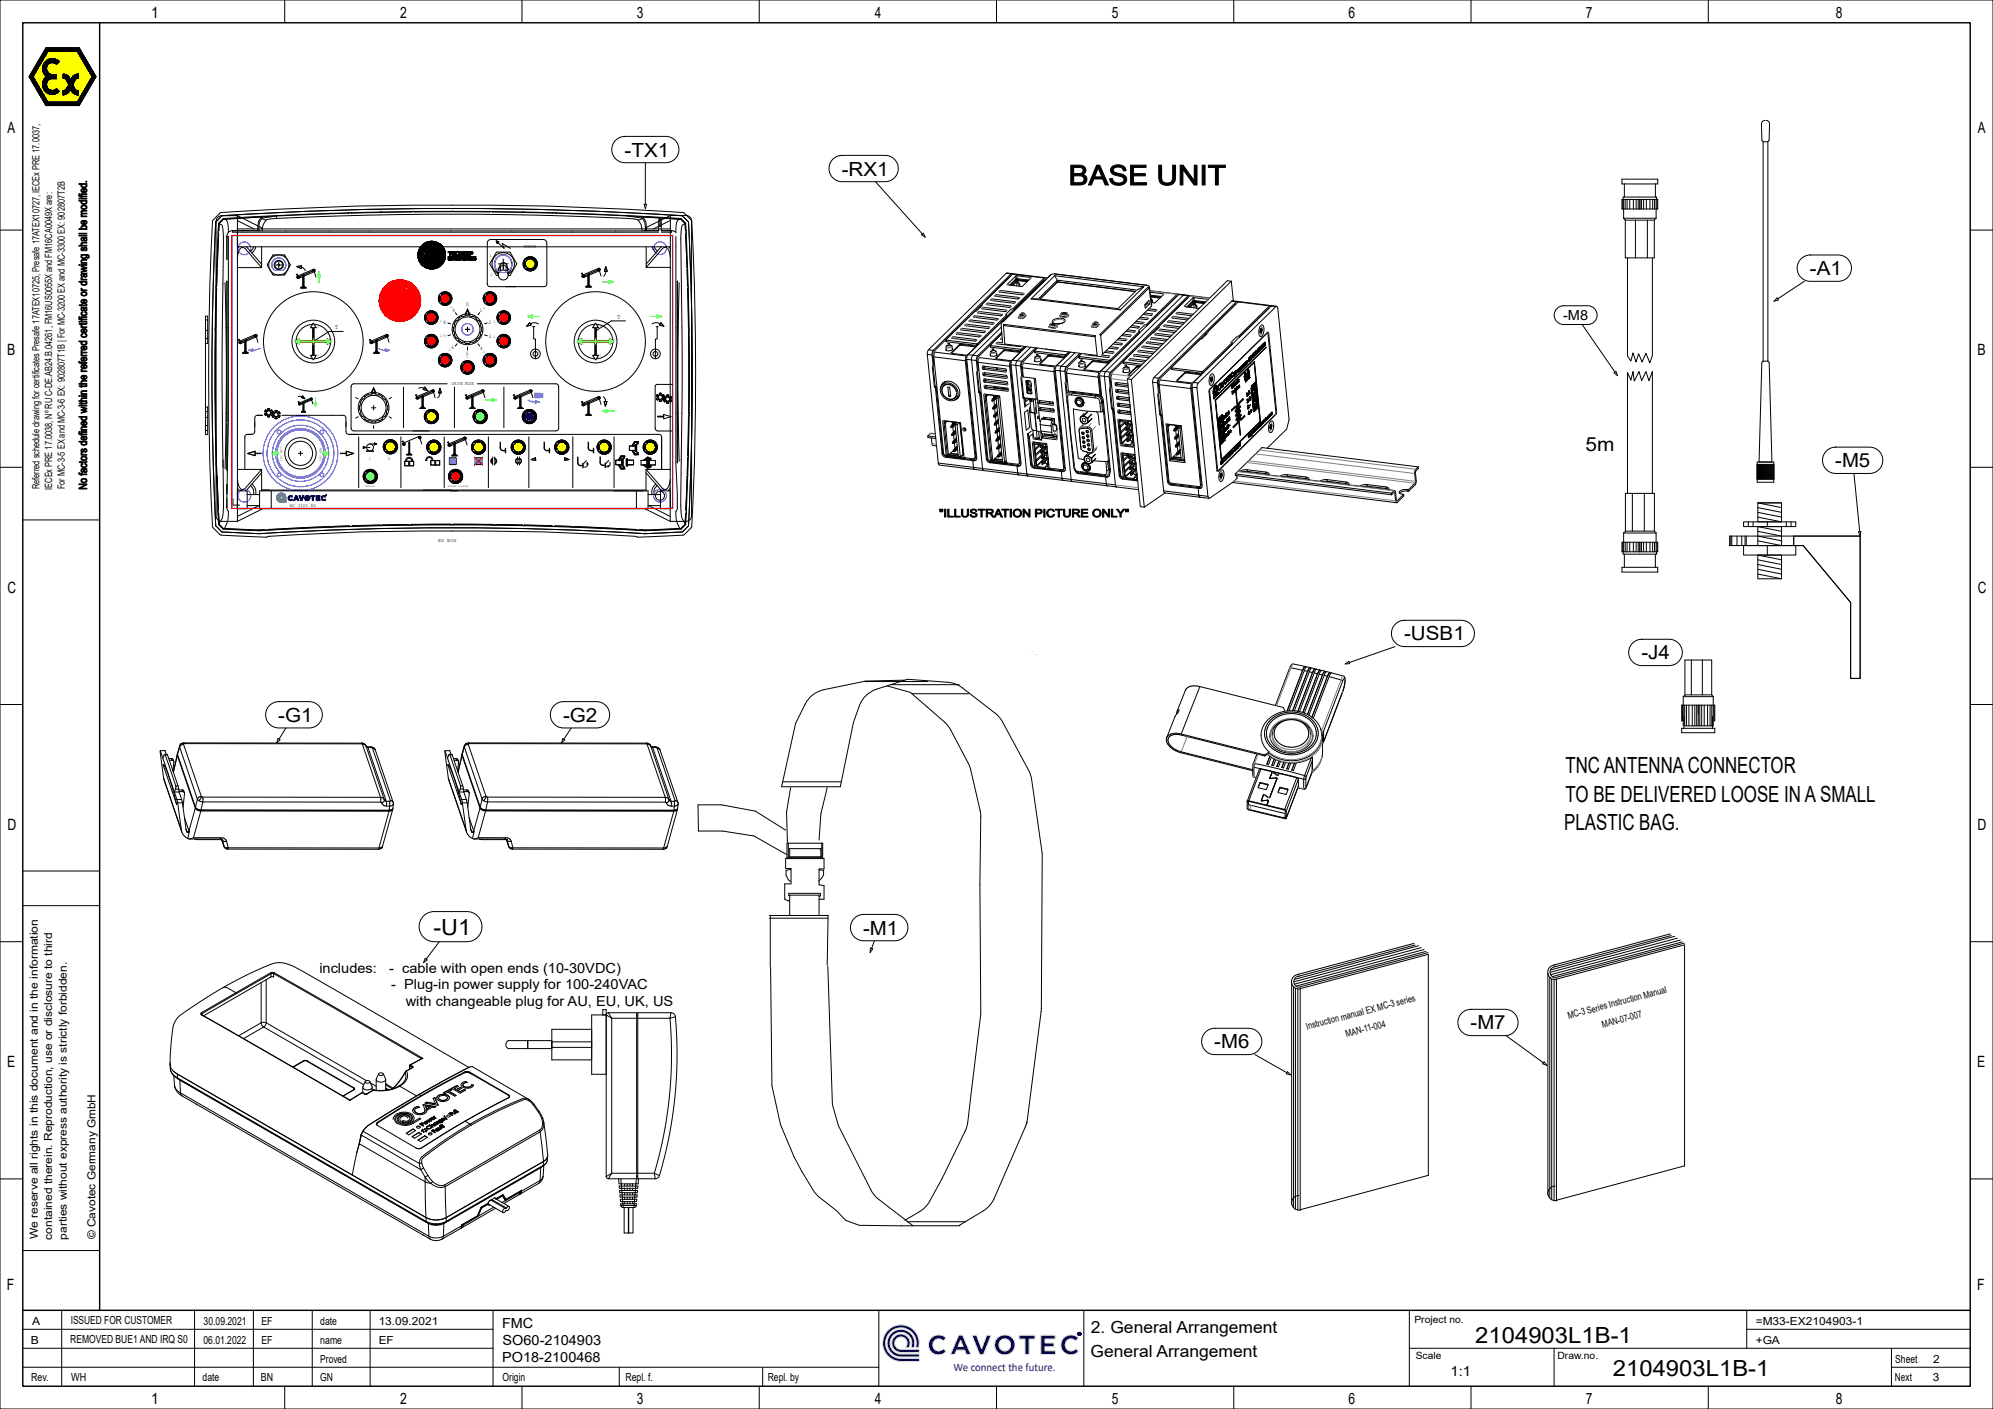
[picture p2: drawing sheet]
<svg xmlns="http://www.w3.org/2000/svg" width="420mm" height="297mm" viewBox="0 0 420 297" stroke-linecap="round" stroke-linejoin="round" font-family="sans-serif">
<defs><g id="words">
<text font-size="5.9" x="225.2" y="39">BASE UNIT</text>
<g font-size="4.7">
<text x="329.9" y="163">TNC ANTENNA CONNECTOR</text>
<text x="329.9" y="169">TO BE DELIVERED LOOSE IN A SMALL</text>
<text x="329.6" y="175">PLASTIC BAG.</text>
<text x="91.4" y="197">-U1</text>
<text x="310.9" y="283">2104903L1B-1</text>
<text x="339.9" y="290">2104903L1B-1</text>
</g>
<g font-size="4.1">
<text x="131.6" y="33">-TX1</text>
<text x="177.4" y="37">-RX1</text>
<text x="381.4" y="58">-A1</text>
<text x="334.2" y="95">5m</text>
<text x="386.7" y="98.5">-M5</text>
<text x="295.9" y="135">-USB1</text>
<text x="345.9" y="139">-J4</text>
<text x="58.7" y="152.1">-G1</text>
<text x="118.7" y="152.1">-G2</text>
<text x="181.9" y="197">-M1</text>
<text x="255.9" y="221">-M6</text>
<text x="309.9" y="217">-M7</text>
</g>
<g font-size="3.5">
<text x="229.9" y="281">2. General Arrangement</text>
<text x="229.8" y="286">General Arrangement</text>
</g>
<g font-size="3.3">
<text x="31.8" y="3.8">1</text>
<text x="84.3" y="3.7">2</text>
<text x="134.2" y="3.8">3</text>
<text x="184.4" y="3.8">4</text>
<text x="234.3" y="3.8">5</text>
<text x="284.2" y="3.8">6</text>
<text x="334.2" y="3.8">7</text>
<text x="386.9" y="3.8">8</text>
<text x="1.6" y="28.1">A</text>
<text x="416.8" y="28.1">A</text>
<text x="1.5" y="74.9">B</text>
<text x="416.7" y="74.9">B</text>
<text x="1.6" y="124.9">C</text>
<text x="416.8" y="124.9">C</text>
<text x="1.6" y="174.9">D</text>
<text x="416.8" y="174.9">D</text>
<text x="1.5" y="224.9">E</text>
<text x="416.7" y="224.9">E</text>
<text x="1.5" y="271.9">F</text>
<text x="416.7" y="271.9">F</text>
<text x="31.8" y="296">1</text>
<text x="84.3" y="295.9">2</text>
<text x="134.2" y="296">3</text>
<text x="184.4" y="296">4</text>
<text x="234.3" y="296">5</text>
<text x="284.2" y="296">6</text>
<text x="334.2" y="296">7</text>
<text x="386.9" y="296">8</text>
</g>
<g font-size="2.9">
<text x="329.4" y="67.5">-M8</text>
<text x="67.3" y="205">includes:</text>
<text x="82" y="205">- cable with open ends (10-30VDC)</text>
<text x="82.4" y="208.5">- Plug-in power supply for 100-240VAC</text>
<text x="85.5" y="212">with changeable plug for AU, EU, UK, US</text>
<text x="105.8" y="280">FMC</text>
<text x="105.8" y="287">PO18-2100468</text>
<text x="105.9" y="283.5">SO60-2104903</text>
<text x="305.7" y="290">1:1</text>
</g>
<text font-size="2.4" fill="#000080" x="201" y="289">We connect the future.</text>
<g font-size="2.3">
<text x="18.3" y="103.2" transform="rotate(-90 18.3 103.2)">No factors defined within the referred certificate or drawing shall be modified.</text>
<text x="197.9" y="109">&quot;ILLUSTRATION PICTURE ONLY&quot;</text>
<text x="8" y="261.2" transform="rotate(-90 8 261.2)">We reserve all rights in this document and in the information</text>
<text x="11" y="261.3" transform="rotate(-90 11 261.3)">contained therein. Reproduction, use or disclosure to third</text>
<text x="14.1" y="261.3" transform="rotate(-90 14.1 261.3)">parties without express authority is strictly forbidden.</text>
<text x="20.1" y="261.2" transform="rotate(-90 20.1 261.2)">© Cavotec Germany GmbH</text>
<text x="6.8" y="279.2">A</text>
<text x="14.9" y="279">ISSUED FOR CUSTOMER</text>
<text x="42.9" y="279.2">30.09.2021</text>
<text x="55.1" y="279.2">EF</text>
<text x="67.5" y="279.2">date</text>
<text x="79.8" y="279.2">13.09.2021</text>
<text x="370" y="279.2">=M33-EX2104903-1</text>
<text x="6.5" y="283.2">B</text>
<text x="14.8" y="283">REMOVED BUE1 AND IRQ S0</text>
<text x="42.9" y="283.2">06.01.2022</text>
<text x="55.1" y="283.2">EF</text>
<text x="67.5" y="287.2">Proved</text>
<text x="67.5" y="283.2">name</text>
<text x="79.8" y="283.2">EF</text>
<text x="370" y="283.2">+GA</text>
<text x="399.4" y="287.3">Sheet</text>
<text x="407.4" y="287.3">2</text>
<text x="6.6" y="291.2">Rev.</text>
<text x="15" y="291">WH</text>
<text x="42.7" y="291.2">date</text>
<text x="55" y="291.2">BN</text>
<text x="67.5" y="291.2">GN</text>
<text x="105.9" y="291">Origin</text>
<text x="131.8" y="291">Repl. f.</text>
<text x="161.8" y="291">Repl. by</text>
<text x="399.3" y="291.2">Next</text>
<text x="407.3" y="291.2">3</text>
</g>
<g font-size="2.1">
<text x="8.3" y="103.1" transform="rotate(-90 8.3 103.1)">Referred schedule drawing for certificates Presafe 17ATEX10725, Presafe 17ATEX10727, IECEx PRE 17.0037,</text>
<text x="11" y="103.2" transform="rotate(-90 11 103.2)">IECEx PRE 17.0038, Nº RU C-DE.AB24.B.04261, FM16US0055X and FM16CA0049X are:</text>
<text x="13.6" y="103.1" transform="rotate(-90 13.6 103.1)">For MC-3-5 EX and MC-3-6 EX: 902807T1B | For MC-3200 EX and MC-3300 EX: 902807T2B</text>
<text x="330.6" y="214.8" transform="rotate(-15 330.6 214.8)">MC-3 Series Instruction Manual</text>
<text x="275.5" y="217.1" transform="rotate(-15 275.5 217.1)">Instruction manual EX MC-3 series</text>
<text x="283.8" y="218.6" transform="rotate(-15 283.8 218.6)">MAN-11-004</text>
<text x="337.8" y="216.6" transform="rotate(-15 337.8 216.6)">MAN-07-007</text>
<text x="298.1" y="278.8">Project no.</text>
<text x="298.4" y="286.5">Scale</text>
<text x="328.2" y="286.5">Draw.no.</text>
</g>
<g font-size="1.3">
<text x="98.2" y="64.6">0</text>
<text x="70.6" y="69.4">T</text>
<text x="130.1" y="67.2">T</text>
</g>
<g font-size="1.1">
<text x="110.3" y="52.3">STATUS</text>
<text x="95.3" y="65.7">9</text>
<text x="101" y="65.7">1</text>
<text x="93.4" y="68.3">8</text>
<text x="93.4" y="71.3">7</text>
<text x="102.9" y="68.3">2</text>
<text x="102.9" y="71.3">3</text>
<text x="95.1" y="73.7">6</text>
<text x="98.2" y="74.8">5</text>
<text x="101.1" y="73.8">4</text>
<text x="95.3" y="81.2">DRIVE MODE</text>
<text x="92.3" y="114.1">EX BOX</text>
</g>
<g font-size="1.1" fill="#0f0">
<text x="103.1" y="54.1">1</text>
<text x="103.3" y="58.1">0</text>
</g>
<text font-size="1" x="61.1" y="106.8">MC 3300 EX</text>
<g font-size=".9" fill="#0f5">
<text x="94.8" y="64.9">A</text>
<text x="101.8" y="65.2">A</text>
<text x="92.7" y="67.8">A</text>
<text x="92.7" y="71.1">A</text>
<text x="103.9" y="71.3">A</text>
<text x="104" y="68.1">A</text>
<text x="94.5" y="74">A</text>
<text x="98.2" y="75.5">A</text>
<text x="101.7" y="74.4">A</text>
</g>
<g font-size=".9" fill="#0f0">
<text x="59.5" y="97.3" transform="rotate(-90 59.5 97.3)">(prop)</text>
<text x="67.8" y="97.3" transform="rotate(-90 67.8 97.3)">(prop)</text>
</g>
<g font-size=".9">
<text x="77.7" y="96.9">1</text>
<text x="81.7" y="96.9">0</text>
</g>
<text font-size=".9" fill="#000080" x="227.1" y="281.5">®</text>
<g font-size=".7" fill="#0f0">
<text x="62.1" y="71.6">A</text>
<text x="66.9" y="69.1">A</text>
<text x="69.6" y="71.6">A</text>
<text x="121.5" y="71.6">A</text>
<text x="126.4" y="69.1">A</text>
<text x="129.1" y="71.6">A</text>
<text x="66.9" y="75.1">A</text>
<text x="126.4" y="75.1">A</text>
<text x="59.3" y="94.4" transform="rotate(-90 59.3 94.4)">A</text>
<text x="67.8" y="94.8" transform="rotate(-90 67.8 94.8)">A</text>
</g>
<g font-size=".5">
<text x="77" y="102.6">RUNNING</text>
<text x="94.3" y="102.6">STORM</text>
<text x="96.5" y="102.6">LOCKED</text>
</g>
</g></defs>
<g fill="#000080" stroke="#e0e0e0" stroke-width=".21">
<path d="M202 281.4h.9l1.7 4.1h-.9l-.4-.9h-1.7l-.4 .9h-.9z" fill-rule="evenodd"/>
<path d="M196.4 281.9a2.29 2.29 0 0 1 3 .1l-.6 .7a1.26 1.26 0 0 0-1.8-.1 1.26 1.26 0 0 0 0 1.8 1.26 1.26 0 0 0 1.8-.1l.6 .6a2.13 2.13 0 0 1-3.1 .1 2.13 2.13 0 0 1 .1-3.1z" fill-rule="evenodd"/>
<circle cx="211.8" cy="283.5" r="2.14"/>
</g>
<path d="M202.4 282.5l.6 1.3h-1.1z" fill="#fff" stroke="#e0e0e0" stroke-width=".21"/>
<g fill="#000080" stroke="#e0e0e0" stroke-width=".21">
<path d="M204.8 281.5h1l1.1 2.8 1-2.8h1l-1.7 4h-.7z" fill-rule="evenodd"/>
<path d="M214.8 281.5h3.3v.8h-1.2v3.2h-.9v-3.2h-1.2z" fill-rule="evenodd"/>
<path d="M219.3 281.5h3.1v.8h-2.2v.8h1.9v.8h-1.9v.8h2.2v.8h-3.1z" fill-rule="evenodd"/>
</g>
<circle cx="211.7" cy="283.5" r="1.26" fill="#fff" stroke="#e0e0e0" stroke-width=".21"/>
<g fill="#000080" stroke="#e0e0e0" stroke-width=".21">
<path d="M224.3 281.9a2.29 2.29 0 0 1 3 .1l-.6 .7a1.26 1.26 0 0 0-1.8-.1 1.26 1.26 0 0 0 0 1.8 1.26 1.26 0 0 0 1.8-.1l.6 .6a2.13 2.13 0 0 1-3.1 .1 2.13 2.13 0 0 1 .1-3.1z" fill-rule="evenodd"/>
<path d="M188.5 281.7a1.95 1.95 0 0 1 2.5-.1 1.95 1.95 0 0 1 .5 2.5h-.8a1.3 1.3 0 0 0-.1-2.1 1.3 1.3 0 0 0-2 .8 1.3 1.3 0 0 0 1.3 1.6h3.9v.7h-3.9a1.95 1.95 0 0 1-1.8-1.2 1.95 1.95 0 0 1 .4-2.2z" fill-rule="evenodd"/>
<path d="M187.9 281a2.92 2.92 0 0 1 3.6-.3 2.92 2.92 0 0 1 1.1 3.4h-.7a2.28 2.28 0 0 0-1.4-3.2 2.28 2.28 0 0 0-2.9 1.9 2.28 2.28 0 0 0 2.3 2.6h3.9v.6h-3.9a2.92 2.92 0 0 1-2.8-1.8 2.92 2.92 0 0 1 .8-3.2z" fill-rule="evenodd"/>
<path d="M187.2 280.3a3.9 3.9 0 0 1 4.7-.5 3.9 3.9 0 0 1 1.7 4.3h-.7a3.2 3.2 0 0 0-2.4-4.1 3.2 3.2 0 0 0-3.8 2.8 3.2 3.2 0 0 0 3.2 3.5h3.9v.7h-3.9a3.9 3.9 0 0 1-3.6-2.5 3.9 3.9 0 0 1 .9-4.2z" fill-rule="evenodd"/>
</g>
<path d="M4.8 4.8h410.4v287.4h-410.4zM21 4.8v271.4M4.8 276.2h410.4" fill="none" stroke="#000" stroke-width=".3"/>
<g fill="none" stroke="#000" stroke-width=".21">
<path d="M0 0h420v297h-420zM6.1 16.2l3.6 6.1M6.6 17l.6-.5-.6 .5M6.9 17.5l.5-.6-.5 .6M7 16.2l-.5 .5M7 16.1l-.6 .6M7 16.2l-.5 .6M7 16.3l-.5 .5M7.1 16.3l-.6 .6M7.1 17.8l.5-.5-.5 .5M7.1 16.4l-.5 .5M7.1 16.4l-.5 .6"/>
<path d="M7.2 15.8l-.8 .8M7.2 16.6l-.5 .5M7.2 16.6l-.5 .6M7.3 15.7l-.9 .9M7.3 16.7l-.6 .5 .6-.5M7.3 16.7l-.5 .6M7.3 16.8l-.5 .5M7.4 15.5l-1.1 1M7.4 16.8l-.5 .6M7.4 16.9l-.5 .5M7.4 15.4l-1.1 1.1M7.5 17l-.6 .6"/>
<path d="M7.5 17.1l-.5 .5M7.5 17.1l-.5 .6M7.5 15.2l-1.2 1.2M7.6 17.2l-.6 .5M7.6 18.6l.5-.5-.5 .6M7.6 17.2l-.5 .6M7.7 17.3l-.5 .6M7.7 18.8l.5-.5-.5 .5M7.7 17.4l-.5 .6M7.7 14.9l-1.4 1.5M7.7 17.5l-.5 .5 .6-.5M7.8 17.5l-.6 .6"/>
<path d="M7.8 14.8l-1.6 1.5M7.8 17.6l-.5 .5M7.8 17.6l-.5 .6M7.9 17.7l-.6 .5M7.9 14.6l-1.7 1.7M7.9 17.7l-.5 .6M7.9 17.8l-.5 .5M7.9 17.8l-.5 .6M8 17.9l-.5 .5M8 17.9l-.5 .6M8.1 18l-.6 .6M8.1 14.3l-1.9 1.9 1.8-1.7"/>
<path d="M8.1 18.1l-.6 .5M8.2 14.1l-2.1 2.1M8.2 18.2l-.6 .6M8.2 18.3l-.5 .6M8.3 18.4l-.5 .6M8.3 18.5l-.5 .5M8.3 19.9l.5-.5-.4 .6M8.3 13.8l-2.1 2.2M8.4 18.5l-.6 .6M8.4 18.6l-.6 .5M8.4 18.6l-.5 .6M8.4 13.7l-2 2"/>
<path d="M8.5 18.7l-.6 .5M8.5 18.7l-.6 .6M8.5 13.5l-2 2.1M8.5 18.8l-.5 .5M8.5 18.9l-.5 .5M8.6 18.9l-.5 .6 .5-.5M8.6 13.4l-2 2M8.6 19l-.5 .5M8.7 19.1l-.6 .5M8.7 13.2l-2 2.1M8.7 19.1l-.5 .5M8.7 19.1l-.5 .6"/>
<path d="M8.8 19.2l-.6 .5M8.8 19.3l-.6 .5M8.8 19.3l-.5 .5M8.8 19.3l-.5 .6M8.9 12.9l-2.2 2.2M8.9 19.5l-.5 .5M8.9 12.8l-2 2M9 19.6l-.6 .5M9 19.6l-.5 .6M9 12.6l-2 2.1M9.1 19.7l-.6 .6 .6-.5M9.1 19.8l-.5 .5"/>
<path d="M9.1 19.8l-.5 .6M9.1 12.5l-2 2M9.1 19.9l-.5 .5M9.2 19.9l-.5 .6M9.2 12.3l-2 2.1M9.3 12.2l-2 2M9.4 15.8l.6-.6-.5 .6M9.5 11.9l-2.1 2.2M9.6 11.7l-2.1 2.1M9.6 16.2l-.1 .2M9.7 11.6l-2.1 2M9.7 11.4l-2 2.1"/>
<path d="M9.8 10.1l-.2 .2M9.8 17.8l-.7 .7M9.8 14.4l-.7 .8M9.8 17.8l-.7 .8M9.8 14.5l-.7 .7 .7-.6M9.8 14.3l-.7 .8M9.8 17.9l-.7 .7M9.8 17.6l-.7 .9M9.8 18l-.7 .6M9.8 14.2l-.8 .8M9.8 14.6l-.7 .7M9.8 18l-.6 .7"/>
<path d="M9.8 17.6l-.8 .8M9.8 10.1l-.3 .3M9.8 11.3l-2 2M9.8 14.7l-.6 .6M9.8 14.7l-.6 .7M9.8 17.5l-.8 .8M9.9 18.1l-.7 .7M9.9 14.1l-.9 .8M9.9 14.8l-.7 .7M9.9 18.2l-.7 .6M9.9 17.4l-.9 .9M9.9 18.2l-.7 .7"/>
<path d="M9.9 14.9l-.6 .6M9.9 10.1l-.5 .5M9.9 18.3l-.6 .6M9.9 17.3l-.9 .9M9.9 15l-.6 .6 .6-.6-.5 .7M9.9 18.3l-.6 .7M9.9 13.9l-.9 1M10 10.1l-.7 .6M10 18.4l-.6 .6M10 11l-2.1 2.2M10 15.1l-.6 .6M10 10.1l-.8 .8"/>
<path d="M10.1 18.5l-.7 .6M10.1 18.6l-.6 .6M10.1 15.2l-.6 .6M10.1 12.6l-.9 .9M10.1 10.8h6.2l3.1 5.4-3.1 5.3h-6.2l-3.1-5.3zM10.1 15.3l-.6 .6M10.1 18.6l-.6 .7M10.1 10.1l-1.1 1.1M10.2 15.3l-.6 .6M10.2 18.7l-.6 .6M10.2 10.1l-1.2 1.2M10.2 15.4l-.6 .6 .7-.6"/>
<path d="M10.2 12.5l-1.1 1.1M10.3 18.8l-.6 .6M10.3 10.1l-1.4 1.4M10.3 15.4l-.6 .6M10.3 12.5l-1.2 1.2M10.3 10.1l-1.5 1.5M10.4 18.9l-.6 .6M10.4 15.5l-.6 .6M10.4 10.1l-1.7 1.7M10.4 12.5l-1.4 1.3M10.4 15.5l-1.1 1.1M10.5 15.5l-1.3 1.3"/>
<path d="M10.5 18.9l-.6 .6M10.5 12.4l-1.5 1.5M10.5 15.6l-1.4 1.3M10.5 10.1l-2 2M10.5 15.6l-1.4 1.4M10.6 19l-.7 .6M10.6 10.1l-2.2 2.1M10.6 15.6l-1.5 1.5M10.6 19l-.6 .6M10.7 10.1l-2.4 2.3M10.7 12.4l-1.7 1.7M10.7 19l-.7 .6"/>
<path d="M10.7 15.7l-1.7 1.6M10.7 19l-.6 .7M10.7 10.1l-2.5 2.4M10.7 15.7l-1.7 1.7M10.8 19l-.7 .7M10.8 15.7l-1.8 1.8M10.8 10.1l-2.6 2.6M10.8 12.4l-1.8 1.8M10.8 19l-.7 .7 .8-.6M10.8 10.1l-2.7 2.7M10.9 15.7l-1.9 1.9M10.9 12.4l-1.9 1.9"/>
<path d="M11 10.1l-.8 .7M11 15.7l-2 2M11 19.1l-.7 .7M11 12.4l-2 2M11 10.1l-.7 .7M11 15.7l-2 2.1M11.1 16.6a1.24 1.24 0 0 0-1.2 1.7 1.24 1.24 0 0 0 2 .4M11.1 15.7h.8M11.1 16.6h.8M11.1 15.7l-2.1 2.2M11.1 10.1l-.7 .7M11.1 19.1l-.7 .7"/>
<path d="M11.1 12.4l-2.1 2.1M11.2 15.7l-2.2 2.2M11.2 10.1l-.8 .7M11.2 12.4l-2.2 2.2M11.2 19l-.8 .8M11.2 15.7l-2.2 2.3M11.2 10.1l-.7 .7M11.3 15.7l-2.3 2.3M11.3 12.4l-2.3 2.3M11.3 10.1l-.7 .7M11.4 12.4l-2.4 2.4M11.4 19l-.9 .8"/>
<path d="M11.4 15.7l-2.4 2.5M11.4 10.1l-.7 .7M11.5 19l-.9 .9M11.5 12.4l-1 .9M11.5 15.7l-1 1M11.5 10.1l-.8 .7M11.5 12.4l-.8 .9M11.5 15.7l-.9 1M11.5 10.1l-.7 .7M11.6 12.4l-.8 .8M11.6 18.9l-1 1M11.6 15.7l-.9 .9"/>
<path d="M11.6 10.1l-.7 .7M11.7 15.7l-.9 .9M11.7 10.1l-.8 .7M11.7 12.5l-.8 .7M11.7 18.8l-1 1.1M11.8 13.4l.6-.6-.6 .7M11.8 12.5l-.8 .7M11.8 15.7l-.9 .9M11.8 10.1l-.8 .7M11.8 12.5l-.7 .7M11.8 15.7l-.8 .9M11.8 10.1l-.7 .7"/>
<path d="M11.9 12.5l-.7 .7M11.9 18.7l-1.2 1.2M11.9 13.6l.6-.6a2.08 2.08 0 0 0-3 .1 2.08 2.08 0 0 0 .3 3 2.06 2.06 0 0 0-.4 3 2.06 2.06 0 0 0 3.1 .1l-.6-.5M11.9 15.7l-.8 .9M11.9 10.1l-.7 .7M11.9 13.6a1.26 1.26 0 0 0-2 .4 1.26 1.26 0 0 0 1.2 1.7M11.9 15.7v.9M11.9 15.8l-.8 .8M11.9 15.9l-.7 .7M11.9 15.9l-.6 .7M11.9 16l-.5 .6M11.9 16.1l-.5 .5"/>
<path d="M11.9 16.2l-.4 .4M11.9 16.2l-.3 .4M11.9 16.3l-.3 .3M11.9 16.4l-.2 .2M11.9 16.5l-.1 .1M11.9 16.6h.1M11.9 12.6l-.6 .6M11.9 18.7l-1.1 1.2M12 10.1l-.8 .7M12 18.8l-1.2 1.1M12 12.6l-.7 .6M12 10.1l-.7 .7"/>
<path d="M12 18.8l-1 1.1M12.1 12.6l-.7 .7M12.1 18.9l-1.1 1M12.1 18.9l-1 1M12.1 12.6l-.6 .7M12.1 18.9l-.9 1M12.1 12.7l-.6 .6M12.2 10.1l-.8 .7M12.2 18.9l-1 1M12.2 12.7l-.6 .6M12.2 10.1l-.7 .7M12.2 19l-.8 .9"/>
<path d="M12.3 19l-.9 .9M12.3 10.1l-.7 .7M12.3 19.1l-.8 .7M12.3 12.8l-.7 .6M12.3 19.1l-.7 .7M12.3 12.8l-.6 .6M12.4 10.1l-.8 .7M12.4 19.1l-.7 .7M12.4 10.1l-.7 .7M12.4 19.2l-.4 .4M12.4 12.9l-.6 .6M12.5 19.2l-.3 .3"/>
<path d="M12.5 12.9l-.6 .6M12.5 10.1l-.7 .7M12.6 10.1l-.8 .7M12.7 10.1l-.8 .7M12.7 10.1l-.7 .7M12.8 10.1l-.7 .7M12.9 10.1l-.8 .7M13 10.1l-.8 .7M13 10.1l-.7 .7M13.1 10.1l-.7 .7M13.2 10.1l-.8 .7M13.2 10.1l-.7 .7"/>
<path d="M13.2 19.2l.1 .8M13.3 19.2h-.1M13.3 10.1l-.7 .7M13.3 16.5l.4 .1 .3 .3M13.3 15.6a1.64 1.64 0 0 1 1.6 1.2M13.3 15.6v.9M13.3 15.6v.1M13.4 15.6l-.1 .1M13.4 10.1l-.8 .7M13.4 19.1l-.1 .2M13.5 10.1l-.7 .7M13.5 19.1l-.2 .3"/>
<path d="M13.5 15.6l-.2 .3M13.6 15.6l-.3 .3M13.6 16.5l.6-.6-.6 .6M13.6 10.1l-.7 .7M13.6 15.7l-.3 .3M13.6 19l-.3 .4M13.7 10.1l-.8 .7M13.7 15.7l-.4 .3M13.7 15.7l-.4 .4M13.8 10.1l-.8 .7M13.8 15.7l-.5 .5M13.9 10.1l-.8 .7"/>
<path d="M13.9 15.7l-.6 .6M13.9 15.7l-.6 .7M13.9 10.1l-.7 .7M14 15.8l-.7 .6M14 10.1l-.7 .7M14 15.8l-.7 .7M14 16.9l.5 1M14 15.8l-.6 .7M14.1 10.1l-.8 .7M14.1 10.1l-.7 .7M14.1 15.9l-.7 .6M14.2 15.9l-.7 .6"/>
<path d="M14.2 10.1l-.7 .7M14.3 16l-.6 .6M14.3 10.1l-.7 .7M14.4 10.1l-.8 .7M14.4 16l-.6 .6M14.4 10.1l-.7 .7M14.4 16.1l-.5 .6M14.5 16.1l-.6 .6M14.5 10.1l-.7 .7M14.5 16.2l-.6 .6M14.5 17.9l-.6 1-.7 .3M14.5 16.2l-.5 .6"/>
<path d="M14.6 16.3l-.6 .6M14.6 10.1l-.8 .7M14.6 19.3l-.4 .4M14.6 16.3l-.6 .7M14.7 16.4l-.6 .6M14.7 10.1l-.7 .7M14.7 16.4l-.6 .7M14.7 19.1l-.7 .7M14.7 16.5l-.6 .6M14.8 19l-.9 .9M14.8 16.5l-.7 .7M14.8 16.6l-.6 .6 .6-.6"/>
<path d="M14.8 18.9l-1 1M14.8 10.1l-.7 .7M14.8 16.7l-.6 .6M14.8 16.7l-.5 .7M14.9 16.8l-.6 .6M14.9 10.1l-.8 .7M14.9 18.8a1.59 1.59 0 0 0 1.7 1.2l-.1-.8M14.9 18.8h-.1a1.64 1.64 0 0 1-1.5 1.2M15 18.9l.6-.6-.6 .7M15 10.1l-.8 .7M15.1 10.1l-.8 .7M15.1 19.2l.6-.6-.6 .6"/>
<path d="M15.1 10.1l-.7 .7M15.2 10.1l-.7 .7M15.2 19.4l.6-.6-.6 .6M15.3 10.1l-.7 .7M15.4 17.9l-2.1 2.1M15.4 18l-2 2M15.4 17.7l-2.1 2.2M15.4 10.1l-.8 .7M15.4 18.1l-1.9 1.9M15.5 18.1l-1.9 1.9M15.5 17.6l-2.2 2.2M15.5 10.1l-.7 .7"/>
<path d="M15.5 18.2l-.6 .6M15.5 17.5l-2.2 2.2M15.5 18.3l-.6 .6M15.6 10.1l-.8 .7M15.6 19.7l.6-.6-.6 .7M15.6 17.3l-2.3 2.4M15.6 15.9l-.5 .4M15.6 10.1l-.7 .7M15.6 18.4l-.6 .7M15.6 17.2l-2.3 2.4M15.6 18.5l-.6 .6M15.7 18.5l-.6 .6"/>
<path d="M15.7 10.1l-.7 .7M15.7 18.7l-.6 .6M15.8 17l-2.5 2.5M15.8 18.7l-.6 .6M15.8 18.8l.3 .3 .4 .1M15.8 16.9l-1.9 1.8M15.8 10.1l-.8 .7M15.8 18.9l-.5 .5M15.9 15.8l-.9 .8M15.9 18.9l-.6 .6M15.9 10.1l-.7 .7M15.9 19l-.6 .5"/>
<path d="M16 19l-.6 .6M16 15.7l-1 1M16 10.1l-.7 .7M16.1 15.7l-1.8 1.7M16.1 10.1l-.8 .7M16.1 19.1l-.6 .6M16.1 10.1l-.7 .7M16.1 15.7l-1.8 1.8M16.2 10.8l.6-.6-.6 .6M16.2 19.1l-.7 .6M16.2 15.6l-1.9 1.9M16.3 10.1l-.8 .7"/>
<path d="M16.3 19.2l-.6 .6M16.3 10.9l.5-.5-.5 .5M16.3 10.1l-.7 .7M16.4 19.2l-.7 .6M16.4 15.6l-2 2M16.4 10.1l-.7 .7M16.4 15.6l-2 2.1M16.5 19.2l-.8 .6M16.5 15.6l-2.1 2.1M16.5 19.2l-.7 .7M16.5 10.1l-.7 .7M16.5 19.3l-.6 .6"/>
<path d="M16.5 19.4l-.5 .5M16.5 19.6l-.4 .4M16.5 19.6l-.3 .4M16.5 19.7l-.3 .3M16.5 19.7l-.2 .3M16.5 19.8l-.2 .2M16.5 19.9l-.1 .1M16.6 20h-.1M16.6 15.6l-2.2 2.1M16.6 15.6a1.73 1.73 0 0 0-1.7 1.2M16.6 16.5l-.7 .3-.5 1.1 .4 .9M16.6 15.6v.9"/>
<path d="M16.6 15.7l-2.1 2.1M16.6 15.7l-2.1 2.2M16.6 15.9l-2.2 2.2M16.6 15.9l-2.3 2.3M16.6 16l-2.4 2.4M16.6 16.1l-2.6 2.5M16.6 16.1l-.5 .5M16.6 16.2l-.4 .3M16.6 16.3l-.2 .2M16.6 16.4l-.1 .1M16.6 10.1l-.8 .7M16.7 10.1l3.5 6.1"/>
<path d="M16.7 10.1h-7l-3.6 6.1M16.7 10.1l-.7 .7M16.7 11.5l.5-.5-.5 .6M16.7 10.2l-.6 .6M16.8 10.3l-.5 .6M16.9 10.4l-.5 .6M16.9 10.5l-.5 .5M16.9 10.5l-.5 .6 .6-.5M17 12l.5-.5-.5 .6M17 10.6l-.5 .6M17 10.7l-.5 .5M17.1 10.7l-.6 .6 .6-.5"/>
<path d="M17.1 10.8l-.5 .6M17.2 10.9l-.6 .5M17.2 10.9l-.6 .6M17.2 11l-.5 .5M17.3 11.1l-.5 .6M17.3 11.2l-.5 .5M17.3 11.2l-.5 .5 .6-.5M17.4 11.3l-.6 .5M17.4 11.3l-.5 .6 .6-.5M17.5 11.4l-.6 .6M17.5 11.5l-.5 .5M17.6 11.6l-.5 .6"/>
<path d="M17.6 11.7l-.5 .5M17.7 11.8l-.6 .5M17.7 11.8l-.5 .6 .5-.5M17.7 13.3l.6-.5-.5 .6M17.8 11.9l-.6 .5M17.8 12l-.6 .5M17.8 12l-.5 .5M17.8 12.1l-.5 .5M17.9 12.1l-.5 .6M17.9 12.2l-.5 .6M18 12.3l-.6 .5M18 12.3l-.5 .6 .5-.5"/>
<path d="M18 13.8l.5-.5-.5 .5M18 19.9l-2.3 2.4M18.1 12.4l-.6 .6M18.1 12.5l-.6 .5M18.1 12.5l-.5 .5M18.1 19.8l-2.4 2.5M18.1 12.5l-.5 .6M18.1 12.6l-.5 .6M18.2 12.7l-.5 .5M18.2 19.6l-2.6 2.7M18.2 12.7l-.5 .6M18.3 19.5l-2.8 2.8"/>
<path d="M18.3 12.9l-.5 .5M18.4 12.9l-.6 .6M18.4 13l-.6 .5 .6-.5M18.4 19.3l-2 2.1M18.4 13.1l-.5 .5M18.5 13.1l-.6 .6 .6-.5M18.5 17.7l1.7-1.7-1.8 1.9M18.5 13.2l-.5 .6M18.6 19l-2.2 2.2M18.6 13.3l-.5 .6M18.6 13.4l-.5 .6M18.7 18.9l-2.1 2"/>
<path d="M18.7 13.5l-.6 .5M18.7 13.5l-.5 .6M18.7 13.6l-.5 .5M18.7 18.7l-2 2.1M18.8 13.6l-.6 .6M18.8 15.1l.5-.5-.5 .6M18.8 13.7l-.5 .5M18.8 13.7l-.5 .6M18.8 18.6l-2 2M18.8 17.1l1.3-1.2-1.4 1.5M18.8 13.8l-.5 .5M18.9 13.9l-.5 .5"/>
<path d="M18.9 18.4l-2 2.1M18.9 13.9l-.5 .6M19 14l-.6 .5M19 14l-.5 .6M19 14.1l-.5 .5M19 14.1l-.5 .6M19.1 15.6l.5-.5-.5 .5M19.1 14.2l-.6 .5M19.1 18.1l-2.1 2.2M19.1 14.2l-.5 .5M19.1 14.3l-.5 .5M19.2 14.3l-.6 .6"/>
<path d="M19.2 18l-2 2M19.2 14.4l-.5 .5 .5-.4M19.3 14.5l-.6 .5M19.3 17.8l-2.1 2.1M19.3 14.5l-.5 .6M19.4 17.7l-2.1 2M19.4 14.7l-.6 .5M19.4 14.7l-.5 .6M19.4 14.8l-.5 .5 .5-.5M19.4 17.5l-2 2.1M19.5 14.9l-.6 .5M19.5 14.9l-.5 .6"/>
<path d="M19.5 17.4l-2 2M19.5 15l-.5 .5M19.6 15l-.6 .5M19.6 15.1l-.5 .6M19.7 17.1l-2.1 2.1M19.7 15.3l-.6 .4M19.8 15.3l-.6 .6M19.8 15.4l-.6 .5M19.8 15.4l-.5 .6M19.8 16.9l-2 2M19.8 15.5l-.5 .5M19.9 15.5l-.6 .6"/>
<path d="M19.9 15.6l-.5 .5M19.9 16.8l-2 2M19.9 15.6l-.6 .8M20 16.6l-2.1 2M20 15.7l-.8 .8M20 15.8l-.9 .9M20 15.8l-1 1M20.1 15.8l-1.2 1.2M20.1 16.5l-2.1 2M20.1 16l-1.5 1.6M20.2 16.1l-1.9 1.9M20.2 16.2l-2.1 2.1"/>
<path d="M20.2 16.2l-3.5 6.1h-7M60 0v4.8M110 0v4.8M160 0v4.8M210 0v4.8M260 0v4.8M310 0v4.8M360 0v4.8M9.2 20l-.5 .5M9.2 20l-.5 .6M9.3 20.1l-.6 .5M9.3 20.1l-.5 .6"/>
<path d="M9.3 20.2l-.5 .5 .6-.5M9.4 21.7l.5-.5-.5 .6M9.4 20.3l-.6 .5M9.4 20.3l-.5 .6M9.4 20.4l-.5 .5M9.5 20.4l-.5 .6M9.5 20.5l-.5 .6M9.6 20.6l-.6 .5M9.6 20.6l-.5 .6M9.6 20.7l-.5 .6M9.7 20.8l-.6 .5M9.7 20.8l-.5 .6"/>
<path d="M9.7 20.9l-.5 .5M9.8 20.9l-.6 .6M9.8 21l-.5 .5M9.8 21.1l-.5 .5M9.9 21.1l-.6 .6M10 21.3l-.6 .5M10 21.4l-.5 .5M10.1 21.4l-.6 .6M10.1 21.5l-.5 .6 .5-.6M10.2 21.5l-.6 .6M10.3 21.5l-.7 .7M10.3 21.5l-.6 .7"/>
<path d="M10.5 21.5l-.8 .7M10.5 21.5l-.7 .8M10.6 21.5l-.7 .8M10.7 21.5l-.8 .8M10.7 21.5l-.7 .8M10.8 21.5l-.7 .8M10.9 21.5l-.7 .8M11 21.5l-.8 .8M11 21.5l-.7 .8M11.1 21.5l-.7 .8M11.2 21.5l-.8 .8M11.3 21.5l-.8 .8"/>
<path d="M11.3 21.5l-.7 .8M11.4 21.5l-.7 .8M11.5 21.5l-.8 .8M11.5 21.5l-.7 .8M11.7 21.5l-.8 .8M11.7 21.5l-.7 .8M11.8 21.5l-.7 .8M11.9 21.5l-.7 .8M12 21.5l-.8 .8M12.1 21.5l-.8 .8M12.2 21.5l-.8 .8M12.2 21.5l-.7 .8"/>
<path d="M12.3 21.5l-.7 .8M12.4 21.5l-.8 .8M12.5 21.5l-.8 .8M12.5 21.5l-.7 .8M12.6 21.5l-.7 .8M12.7 21.5l-.8 .8M12.7 21.5l-.7 .8M12.8 21.5l-.7 .8M12.9 21.5l-.8 .8M13 21.5l-.7 .8M13.1 21.5l-.7 .8M13.2 21.5l-.8 .8"/>
<path d="M13.3 21.5l-.8 .8M13.4 21.5l-.8 .8M13.4 21.5l-.7 .8M13.5 21.5l-.7 .8M13.7 21.5l-.8 .8M13.7 21.5l-.7 .8M13.8 21.5l-.7 .8M13.9 21.5l-.8 .8M13.9 21.5l-.7 .8M14 21.5l-.7 .8M14.1 21.5l-.8 .8M14.2 21.5l-.7 .8"/>
<path d="M14.3 21.5l-.7 .8M14.4 21.5l-.8 .8M14.5 21.5l-.8 .8M14.6 21.5l-.8 .8M14.6 21.5l-.7 .8M14.7 21.5l-.7 .8M14.8 21.5l-.7 .8M14.9 21.5l-.8 .8M15 21.5l-.7 .8M15.1 21.5l-.8 .8M15.1 21.5l-.7 .8M15.2 21.5l-.7 .8"/>
<path d="M15.3 21.5l-.8 .8M15.4 21.5l-.8 .8M15.4 21.5l-.7 .8M15.5 21.5l-.7 .8M15.6 21.5l-.8 .8M15.6 21.5l-.7 .8M15.8 21.5l-.8 .8M15.8 21.5l-.7 .8M15.9 21.5l-.7 .8M16 21.5l-.7 .8M16.1 21.5l-.8 .8M16.2 21.5l-.7 .8"/>
<path d="M16.8 22.1l-.2 .2M16.9 21.9l-.4 .4M17 21.8l-.5 .5M17.1 21.6l-.7 .7M17.1 21.5l-.8 .8M17.2 21.3l-.9 1M17.4 21l-1.2 1.3M17.5 20.8l-1.4 1.5M17.6 20.7l-1.6 1.6M17.7 20.5l-1.7 1.8M17.8 20.4l-1.9 1.9M17.9 20.1l-2.1 2.2"/>
<path d="M0 48.5h4.8M102.9 50.7l.5-.2h11.1a.75 .75 0 0 1 .7 .7v8.6a.6 .6 0 0 1-.6 .6h-11.3a.6 .6 0 0 1-.6-.6v-8.6zM104.6 50.8l.5 .2-.3 .3zM105 51.2l1.2 1.1-.4-1 1.8 1.1M105 58v-1a1.05 1.05 0 0 1 1.1-1 1.05 1.05 0 0 1 1 1v1M105 58.1h-.4l-1.4-2.5 1.4-2.5h2.9l1.4 2.5-1.4 2.5h-.4M105 55.6h2.1M105 56.8v.9M105.2 56.5v.9M105.4 55.9a.72 .72 0 0 1 .7-.6 .72 .72 0 0 1 .7 .6M105.4 55.8l-.4 .9M105.5 56.1v1"/>
<path d="M106.1 54.6v2.3M106.6 56.1v1M106.8 55.8l.3 .9M107 56.5v1M107.1 56.8v.9M107.1 57.6a2.26 2.26 0 0 0 .7-2.3 2.26 2.26 0 0 0-1.7-1.6 2.26 2.26 0 0 0-1.8 1.6 2.26 2.26 0 0 0 .7 2.3M107.1 57.7a2.36 2.36 0 0 0 .8-3.6 2.36 2.36 0 0 0-3.7 0 2.36 2.36 0 0 0 .8 3.6M110.2 55.6h.5M110.2 55.5h.5M110.2 55.8h.5h-.4M110.3 55.4l.4 .1h-.5M110.3 55.3l.4 .1"/>
<path d="M110.3 55.2l.4 .1M110.3 56.1l.5-.1-.5 .1M110.3 55.1l.5 .1-.5-.1M110.4 55l.4 .2M110.4 54.9l.4 .2M110.4 56.4l.4-.2-.3 .2M110.5 54.8l.3 .2M110.5 54.8l.4 .2M110.5 56.5l.4-.2-.3 .3M110.6 54.7l.3 .3-.4-.3M110.6 54.6l.4 .3M110.7 54.6l.3 .3"/>
<path d="M110.7 55.6h-.5M110.7 55.7h-.5M110.7 55.8l-.4 .1M110.7 54.5l.3 .3M110.7 55.9l-.4 .1M110.8 56.7l.2-.3-.2 .4M110.8 56l-.4 .2M110.8 56.1l-.4 .1M110.8 54.4l.2 .4-.2-.3M110.8 56.1l-.4 .2M110.9 54.4l.2 .4M110.9 56.2l-.4 .3"/>
<path d="M110.9 54.4l.3 .3M111 56.3l-.4 .3M111 56.9l.2-.4-.2 .4M111 56.3l-.3 .4M111 54.3l.2 .4-.2-.4M111 56.4l-.3 .3M111.1 54.3l.2 .4M111.1 56.5l-.2 .3M111.1 54.2l.2 .5M111.2 56.5l-.3 .4M111.2 57l.2-.4-.2 .4M111.2 54.2l.1 .4-.1-.4"/>
<path d="M111.3 56.6l-.2 .4M111.3 54.2l.1 .4M111.4 54.2l.1 .4M111.4 54.1l.1 .5M111.4 56.6l-.1 .4M111.5 56.6l-.1 .5M111.5 57.1l.1-.4-.1 .4M111.5 55.6h.4M111.5 54.1l.1 .5-.1-.5M111.6 54.1v.5M111.6 56.7v.4M111.7 54.1v.5"/>
<path d="M111.7 56.7v.4M111.7 55.4v.4M111.8 56.7v.4M111.8 54.1v.5M111.9 54.1l-.1 .5 .1-.5M111.9 56.6l.1 .5M111.9 57.1v-.4v.4M112 56.6v.5M112 54.1l-.1 .5M112 56.6l.1 .5M112 56.6l.2 .4M112 54.1v.5"/>
<path d="M112.1 56.6l.1 .4M112.1 54.2l-.1 .4M112.1 56.6l.2 .4M112.2 56.6l.1 .4M112.2 54.2l-.2 .4M112.2 54.2l-.1 .4M112.3 56.5l.2 .4M112.3 54.2l-.2 .4M112.3 56.5l.3 .4M112.3 54.2l-.1 .5M112.4 56.5l.2 .3M112.4 56.4l.3 .4"/>
<path d="M112.4 54.3l-.2 .4 .3-.4M112.4 56.4l.3 .3M112.5 56.4l.3 .3M112.5 56.9l-.3-.3 .2 .4M112.5 56.3l.3 .4M112.5 54.3l-.2 .4M112.5 56.3l.4 .3M112.6 54.4l-.3 .3M112.6 56.2l.3 .3M112.6 56.2l.4 .3M112.6 54.4l-.2 .4M112.7 56.1l.4 .2"/>
<path d="M112.7 54.4l-.3 .4M112.7 56.1l.4 .1M112.7 56l.4 .2M112.7 54.5l-.3 .3M112.7 55.9l.5 .1M112.8 55.9l.4 .1M112.8 54.5l-.3 .3M112.8 55.8l.4 .1M112.8 55.7h.4M112.8 55.6h.4M112.8 54.6l-.3 .3M112.9 54.6l-.4 .3"/>
<path d="M112.9 54.7l-.4 .2M112.9 54.7l-.3 .3M113 54.8l-.4 .2M113 56.4l-.4-.3 .4 .3M113 54.9l-.4 .2M113.1 54.9l-.4 .2M113.1 55l-.4 .2M113.1 55.1l-.4 .1 .5-.1M113.2 56.1l-.5-.1 .4 .1M113.2 55.2l-.5 .1M113.2 55.3l-.4 .1M113.2 55.4l-.4 .1h.4"/>
<path d="M113.2 55.8l-.4-.1 .4 .1M113.2 55.5h-.4M113.2 55.6h-.4M415.2 48.5h4.8M0 98.5h4.8M415.2 98.5h4.8M4.8 109.6h16.2M0 148.5h4.8M415.2 148.5h4.7M0 198.5h4.8M4.8 190.9h16.2M4.8 183.6h16.2"/>
<path d="M415.2 198.5h4.8M0 248.5h4.8M415.2 248.5h4.8M4.8 263.6h16.2M13 276.2v15.8M41 276.1v16M53.4 276.2v16M65.8 276.2v16M78 276.2v16M103.9 276.2v16M185.2 276.2v16M228.4 276.2v16"/>
<path d="M297 276.2v16M368.1 276.2v8M4.8 284.2h99.1M4.8 288.2h180.4M4.8 280.2h99.1M60 292.2v4.8M110 292.2v4.8M130.5 288.2v4M160 292.2v4.8M160.7 288.2v4M210 292.2v4.8M260 292.2v4.8"/>
<path d="M297 284.2h118.2M310 292.2v4.8M327.5 284.2v8M360 292.2v4.8M368.1 280.2h47.1M398.6 284.2v8M398.6 288.2h16.6"/>
<circle cx="106.1" cy="58" r="1.05"/>
<circle cx="111.7" cy="55.6" r="1.5"/>
<circle cx="111.7" cy="55.6" r="1.05"/>
<circle cx="111.7" cy="55.6" r=".75"/>
</g>
<g fill="none" stroke="#ff0" stroke-width=".21">
<path d="M8.8 19.2l.4-.4-.4 .5M9 14.4l-1.9 1.9M9 17.8l-.7 .6M9 17.8l-.7 .7M9 14.4l-2 1.9M9 14.5l-1.9 1.9 1.9-1.8M9 17.7l-.7 .7M9 17.6l-.7 .8M9 18l-.6 .6M9 14.6l-1.8 1.9M9 17.6l-.8 .7M9 14.2l-2 2 2-1.9"/>
<path d="M9 18.1l-.6 .5 .6-.5M9 14.7l-1.8 1.8M9 14.1l-1.9 1.9M9 14.8l-1.8 1.8M9 17.4l-.8 .9M9 18.2l-.5 .5M9 14l-1.9 1.9M9 18.2l-.5 .6M9 17.3l-.8 .9M9 14.9l-1.7 1.7M9 13.9l-1.8 1.8M9 14.9l-1.7 1.8"/>
<path d="M9 18.3l-.5 .5M9 17.3l-.9 .9M9 13.9l-1.7 1.7M9 18.4l-.4 .5M9.1 15l-1.8 1.8M9.1 17.2l-1 .9M9.1 18.4l-.5 .5M9.1 15.1l-1.8 1.7M9.1 18.5l-.5 .4M9.1 15.1l-1.7 1.7 1.7-1.6M9.1 17.1l-1 1M9.1 18.5l-.5 .5"/>
<path d="M9.1 13.7l-1.7 1.7M9.1 15.2l-1.7 1.7M9.1 18.6l-.4 .5M9.1 15.3l-1.6 1.7 1.7-1.6M9.1 18.7l-.4 .4 .5-.4M9.1 13.6l-1.5 1.5M9.2 18.7l-.5 .5M9.2 15.4l-1.7 1.7M9.2 13.4l-1.5 1.6M9.2 15.5l-1.6 1.7M9.3 15.5l-1.7 1.7M9.3 16.7l-1.3 1.3 1.1-1"/>
<path d="M9.3 18.9l-.5 .4M9.3 18.9l-.4 .5M9.3 13.3l-1.5 1.5M9.3 15.6l-1.7 1.7M9.3 19l-.4 .4 .4-.4M9.4 15.7l-1.7 1.7 1.7-1.7M9.4 19.1l-.5 .4M9.4 16.5l-1.4 1.4M9.4 15.7l-1.7 1.8M9.4 19.1l-.4 .5M9.5 19.2l-.5 .4 .5-.4M9.5 15.8l-1.7 1.7"/>
<path d="M9.5 15.8l-1.7 1.8M9.5 19.2l-.5 .5M9.5 15.9l-1.7 1.7M9.5 19.3l-.4 .5M9.6 15.9l-1.8 1.7M9.6 15.9l-1.7 1.8M9.6 19.3l-.5 .5M9.6 19.4l-.5 .5M9.7 16l-1.8 1.8M9.7 19.4l-.5 .5M9.7 16.1l-1.7 1.7M9.7 19.4l-.5 .6"/>
<path d="M9.8 19.5l-.5 .6M9.8 19.5l-.5 .6 .6-.5M9.9 19.6l-.6 .6M10 19.6l-.7 .6M10.1 19.7l-.7 .7M10.1 10.8v.1M10.2 19.7l-.7 .7 .7-.7M10.2 10.8l-.2 .2M10.3 19.8l-.8 .7M10.3 10.8l-.4 .4M10.3 19.8l-.7 .8M10.4 13.4l-.4 .4"/>
<path d="M10.4 19.8l-.8 .8M10.4 10.8l-.7 .7M10.4 16.7l-.4 .5M10.4 19.8l-.8 .9M10.5 10.8l-.9 .8M10.5 19.8l-.9 .9M10.5 13.3l-.6 .6M10.5 10.8l-1 1M10.6 10.8l-1.2 1.1M10.6 13.3l-.7 .7M10.6 19.9l-.9 .9M10.6 10.8l-1.2 1.3"/>
<path d="M10.7 16.6l-.8 .8M10.7 19.9l-1 1M10.7 16.6l-.9 .9M10.7 19.9l-1 1 1.1-1M10.8 10.8l-1.6 1.6M10.8 13.2l-1 1M10.8 16.6l-1 1M10.8 10.8l-1.7 1.7M10.9 19.9l-1.1 1.1M10.9 13.2l-1.1 1.1M10.9 16.6l-1.1 1.1M10.9 10.8l-1.9 1.9"/>
<path d="M11 10.8l-2.1 2M11 16.6l-1.2 1.1M11 13.2l-1.2 1.2M11 10.8l-2.2 2.2M11 19.9l-1.1 1.2M11.1 13.2l-1.3 1.3M11.1 10.8l-2.4 2.3M11.1 16.6l-1.3 1.3M11.1 19.9l-1.2 1.2M11.2 16.6l-1.4 1.3M11.2 19.9l-1.3 1.3M11.2 10.8l-2.6 2.7"/>
<path d="M11.2 16.6l-1.4 1.4M11.2 13.2l-1.4 1.4M11.3 10.8l-2.8 2.8M11.3 16.6l-1.5 1.4M11.3 13.2l-1.5 1.5M11.3 19.9l-1.4 1.4M11.3 10.8l-2.9 3M11.3 16.6l-1.5 1.5M11.3 13.2l-1.4 1.5M11.4 15.7l4.9-4.9-4.9 4.9M11.4 13.3l-1.5 1.5M11.4 10.8l-3.1 3.1"/>
<path d="M11.4 19l2.3-2.4-2.4 2.4M11.4 16.6l-1.5 1.5M11.5 10.8l-3.3 3.3M11.5 19.8l-1.5 1.5M11.5 16.6l-1.6 1.6M11.5 13.3l-1.6 1.6M11.6 19.8l-1.6 1.6M11.6 13.3l-1.7 1.7M11.6 10.8l-3.6 3.6M11.6 16.6l-1.7 1.7M11.6 15.7l4.8-4.7-4.7 4.7M11.6 13.4l-1.6 1.6"/>
<path d="M11.7 10.8l-3.8 3.7M11.7 16.6l-1.8 1.7M11.7 13.4l-1.7 1.7M11.7 19.8l-1.7 1.6M11.7 10.8l-3.8 3.9M11.7 16.6l-1.8 1.8 1.9-1.8M11.8 19.7l-1.7 1.8M11.8 13.4l-1.7 1.8M11.8 10.8l-1.9 1.9M11.8 13.5l-1.7 1.7M11.8 10.8l-1.8 1.8M11.9 13.5l-1.8 1.8"/>
<path d="M11.9 19.7l-1.8 1.8M11.9 10.8l-1.7 1.8M11.9 13.6l-1.7 1.7M11.9 16.5l4.8-4.9-6.7 6.9M11.9 18.7l2-2-1.9 2M12 10.8l-1.7 1.7M12 19.6l-1.9 1.9M12.1 10.8l-1.7 1.6M12.2 10.8l-1.7 1.6M12.2 10.8l-1.6 1.6M12.3 10.8l-1.6 1.6M12.4 10.8l-1.6 1.6"/>
<path d="M12.5 10.8l-1.6 1.6M12.5 10.8l-1.5 1.6M12.6 10.8l-1.6 1.6M12.7 10.8l-1.6 1.6M12.7 10.8l-1.5 1.6M12.8 10.8l-1.6 1.6M12.9 10.8l-1.6 1.6M13 10.8l-1.6 1.6M13.1 10.8l-1.6 1.6M13.2 10.8l-1.7 1.6M13.2 19.2l-2.3 2.3M13.3 19.3l-2.2 2.2"/>
<path d="M13.3 19.4l-2.2 2.1M13.3 19.4l-2.1 2.1M13.3 19.5l-2.1 2M13.3 19.6l-2 1.9M13.3 19.6l-1.9 1.9M13.3 19.7l-1.8 1.8M13.3 10.8l-1.7 1.7M13.3 19.8l-1.7 1.7M13.3 19.9l-1.7 1.6M13.3 19.9l-1.6 1.6M13.3 20l-1.6 1.5M13.3 15.7l-3.1 3.1"/>
<path d="M13.3 15.8l-3 3M13.3 15.9l-3 2.9M13.3 15.9l-2.9 3M13.3 16.1l-2.8 2.8 2.8-2.8M13.3 16.2l-2.8 2.8M13.3 16.3l-2.7 2.7M13.3 16.4l-2.6 2.6M13.3 16.5l-2.5 2.5M13.4 10.8l-1.7 1.7M13.4 16.5l-2.6 2.5M13.5 16.5l-2.6 2.6M13.5 10.8l-1.7 1.7"/>
<path d="M13.5 20l-1.5 1.5M13.6 16.5l-2.6 2.6M13.6 20l-1.5 1.5M13.6 16.5l-2.5 2.5M13.7 10.8l-1.8 1.7M13.7 16.6l-2.5 2.4M13.7 15.7l3.4-3.4-3.3 3.4M13.7 19.9l-1.6 1.6M13.7 10.8l-1.7 1.8M13.8 10.8l-1.8 1.8M13.8 16.7l-2.3 2.2M13.9 10.8l-1.9 1.8"/>
<path d="M13.9 16.7l-2.1 2.1M13.9 18.8l-.2 .2M13.9 10.8l-1.8 1.8M13.9 19.9l-1.7 1.6M14 16.8l-2 2M14 18.6l-.4 .5M14 16.9l-1.9 2M14 17l-1.9 1.9M14 10.8l-1.9 1.9M14.1 19.8l-1.8 1.7M14.1 17l-2 1.9M14.1 17.1l-1.9 1.9"/>
<path d="M14.1 10.8l-1.9 1.9M14.1 17.1l-1.8 2M14.2 10.8l-2 1.9M14.2 17.2l-1.9 1.9M14.2 17.3l-1.9 1.8M14.2 17.3l-1.8 1.8M14.2 18.3l-.8 .9M14.2 19.7l-1.8 1.8M14.2 10.8l-1.9 2M14.2 17.3l-1.8 1.9M14.3 17.4l-1.9 1.8M14.3 17.4l-4.1 4.1"/>
<path d="M14.3 10.8l-2 2 2.1-2M14.3 17.5l-4 4M14.3 18.1l-1 1.1M14.3 17.5l-3.9 4M14.4 17.6l-4 3.9M14.4 17.6l-3.9 3.9M14.4 17.7l-3.8 3.8M14.5 17.9l-3.6 3.6M14.5 17.8l-3.8 3.7M14.5 10.8l-2.1 2M14.5 17.8l-3.7 3.7M14.5 10.8l-2.1 2.1"/>
<path d="M14.6 10.8l-2.1 2.1M14.7 10.8l-2.2 2.2M14.7 19.2l.3-.3-.4 .4M14.7 16.5l3.1-3.1-3 3.2M14.7 10.8l-4.5 4.5M14.8 18.8v.1M14.9 10.8l-4.7 4.6M14.9 10.8l-4.6 4.6M14.9 18.8l-.2 .2M15 19l-2.6 2.5M15 16.7h.1M15 10.8l-4.7 4.7"/>
<path d="M15 19l-2.5 2.5M15 19.1l-2.4 2.4M15 16.5l-.2 .2M15.1 10.8l-4.7 4.7M15.1 16.4l-.3 .3M15.1 19.2l-2.3 2.3M15.1 19.3l-2.2 2.2M15.2 19.4l-2.1 2.1M15.2 10.8l-4.8 4.7M15.3 16.2l-.5 .4M15.3 19.5l-2.1 2M15.3 19.5l-2 2"/>
<path d="M15.3 10.8l-4.8 4.8M15.4 17.9l3.1-3.2-3.1 3.2M15.4 10.8l-4.8 4.8M15.4 19.6l-2 1.9M15.4 19.6l-1.9 1.9M15.5 19.6l-1.9 1.9M15.5 18.1l3.1-3.2-3.1 3.2M15.5 19.7l-1.9 1.8M15.5 10.8l-4.8 4.8M15.6 10.8l-4.9 4.9M15.6 19.8l-1.8 1.7M15.7 10.8l-5 4.9"/>
<path d="M15.7 10.8l-4.9 4.9M15.8 19.8l-1.7 1.7M15.8 19.9l-1.7 1.6M15.8 10.8l-4.9 4.9M15.9 10.8l-5 4.9M15.9 18.9l3.2-3.2-3.2 3.2M15.9 10.8l-4.9 4.9M16 19.9l-1.6 1.6M16 16.6l-.1 .2M16 20l-1.5 1.5M16.1 10.8l-5 4.9M16.1 20l-1.6 1.5"/>
<path d="M16.1 10.8l-4.9 4.9M16.1 20l-1.5 1.5M16.2 16.5l-.4 .4M16.2 10.8l-5 4.9M16.2 10.8l-4.9 4.9M16.3 16.5l-.6 .5M16.3 10.9l-4.8 4.8M16.4 16.5l-.7 .7M16.4 15.6l1.7-1.7-1.8 1.7M16.4 11.1l-4.7 4.6M16.4 11.1l-4.6 4.6M16.5 11.1l-4.6 4.6"/>
<path d="M16.5 16.5l-.9 .9M16.5 11.2l-4.6 4.6M16.5 11.3l-4.6 4.6M16.6 11.3l-4.7 4.6M16.6 15.6l1.6-1.6-1.6 1.7M16.6 11.3l-4.7 4.7M16.6 11.4l-4.7 4.7M16.6 11.4l-4.7 4.8M16.7 11.5l-4.8 4.8M16.7 11.6l-4.8 4.8M16.8 11.7l-6.7 6.9M16.9 11.9l-6.8 6.7"/>
<path d="M16.9 11.9l-6.8 6.8M16.9 11.9l-6.7 6.8M17 12l-3.6 3.6M17 12.1l-3.6 3.5M17 12.1l-3.5 3.5M17.1 12.2l-3.5 3.5M17.2 12.3l-3.4 3.4M17.2 12.4l-3.4 3.3M17.2 19.9l-1.6 1.6M17.2 12.4l-3.3 3.3M17.3 12.5l-3.3 3.3M17.3 19.8l-1.8 1.7"/>
<path d="M17.3 12.6l-3.2 3.2M17.4 12.7l-3.2 3.2M17.4 12.8l-3.1 3.1M17.5 12.9l-3.2 3.1 3.2-3.1M17.5 19.5l-2.1 2M17.5 12.9l-3.1 3.2M17.6 13l-3.1 3.1M17.6 19.3l-2.3 2.2M17.6 13.1l-3.1 3.1 3.1-3.1M17.6 13.1l-3.1 3.1M17.6 13.2l-3 3.1M17.6 19.2l-2.3 2.3"/>
<path d="M17.7 13.2l-3.1 3.1M17.7 13.3l-3.1 3.1 3.1-3.1M17.7 19l-2.5 2.5M17.8 13.4l-3.1 3M17.8 18.9l-2.7 2.6M17.9 13.5l-3.1 3.1M17.9 13.6l-2.5 2.4M17.9 13.6l-2.2 2.3M17.9 13.7l-2.1 2.1M17.9 13.7l-2 2M18 13.7l-2 2M18 18.5l-3 3"/>
<path d="M18 13.8l-1.8 1.9M18 13.9l-1.7 1.7M18.1 18.4l-1.5 1.5M18.1 14l-1.6 1.6M18.2 18.2l-1.6 1.7M18.2 14.1l-1.6 1.7M18.2 14.2l-1.6 1.6M18.3 14.2l-1.7 1.7M18.3 18.1l-1.8 1.7M18.3 14.2l-1.7 1.8M18.3 14.3l-1.7 1.8M18.3 14.4l-1.7 1.8"/>
<path d="M18.4 17.9l-1.9 1.9M18.4 14.4l-1.8 1.8M18.4 14.4l-1.8 1.9M18.4 14.5l-1.8 1.9M18.5 14.6l-3 2.9M18.5 14.6l-3 3M18.5 14.6l-3.1 3.1M18.5 17.6l-2 2.1M18.6 14.8l-3.2 3.2M18.6 17.5l-2.1 2.1M18.7 15l-3.2 3.2M18.7 17.3l-2.2 2.2"/>
<path d="M18.8 15.1l-3.2 3.2M18.8 17.2l-2.3 2.3M18.8 15.2l-3.2 3.2M18.9 15.2l-3.2 3.3M18.9 17l-2.4 2.4M18.9 15.3l-3.2 3.2M18.9 15.4l-3.2 3.2M19 15.4l-3.3 3.3M19 16.9l-2.5 2.4M19 15.5l-3.2 3.2M19 15.5l-3.2 3.3M19.1 15.6l-3.3 3.2"/>
<path d="M19.1 15.6l-3.2 3.3M19.2 16.6l-2.7 2.7M19.2 15.8l-3.3 3.2M19.2 16.4l-2.7 2.8M19.3 15.9l-3.3 3.1M19.3 16l-3.2 3.1M19.3 16l-3.1 3.1M19.3 16.3l-2.9 2.9M19.4 16.1l-3.1 3.1M19.4 16.2l-3 3M9.4 20.3l.6-.6-.6 .6M12.7 21.5l2.4-2.3-2.3 2.3"/>
<path d="M12.9 21.5l2.3-2.2-2.2 2.2M13.4 20l-1.5 1.5M13.5 20l-1.6 1.5M13.7 21.5l1.8-1.8-1.7 1.8M13.9 21.5l1.8-1.7-1.7 1.7M14.2 21.5l1.7-1.6-1.6 1.6M16.2 20l-1.6 1.5M16.3 20l-1.5 1.5M16.3 21.4l-.1 .1M16.4 20l-1.5 1.5M16.4 21.3l-.2 .2M16.5 20l-1.5 1.5"/>
<path d="M16.5 21.1l-.4 .4M16.6 21l-.6 .5M16.7 20.8l-.7 .7M16.9 20.5l-1.1 1M16.9 20.4l-1.1 1.1M17 20.2l-1.3 1.3M17.1 20.1l-1.5 1.4"/>
</g>
<g fill="none" stroke="#f0f" stroke-width=".21">
<circle cx="106.1" cy="55.6" r="1.86"/>
<circle cx="111.7" cy="55.6" r="1.22"/>
</g>
<g fill="none" stroke="#00f" stroke-width=".21">
<circle cx="106.1" cy="55.6" r="1.85"/>
<circle cx="111.7" cy="55.6" r="1.22"/>
</g>
<circle cx="111.7" cy="55.6" r=".75" fill="#ff0" stroke="#ff0" stroke-width=".21"/>
<g fill="#fff" stroke="#000" stroke-width=".21">
<path d="M89.2 85.7l.4 .4h-.4z"/>
<path d="M88.5 86.1l.5-.4v.4z"/>
<path d="M99.7 85.7l.4 .4h-.4z"/>
<path d="M99 86.1l.4-.4v.4z"/>
<path d="M109.8 85.7l.4 .4h-.4z"/>
<path d="M109.1 86.1l.5-.4v.4z"/>
<path d="M89 83.7l.2-.1v2.5h-.2z" fill-rule="evenodd"/>
<path d="M89 83.4l.2-.1v.3l-.2 .1z" fill-rule="evenodd"/>
<path d="M99.4 83.7l.3-.1v2.5h-.3z" fill-rule="evenodd"/>
<path d="M99.4 83.4l.3-.1v.3l-.3 .1z" fill-rule="evenodd"/>
<path d="M109.6 83.7l.2-.1v2.5h-.2z" fill-rule="evenodd"/>
<path d="M109.6 83.4l.2-.1v.3l-.2 .1z" fill-rule="evenodd"/>
</g>
<g fill="#0091ff" stroke="#0091ff" stroke-width=".21">
<path d="M112.6 82.9h1.2v.9h-1.2z" fill-rule="evenodd"/>
<path d="M113.9 83.2l.5-.3v.9l-.5-.2z" fill-rule="evenodd"/>
</g>
<g fill="#fff" stroke="#000" stroke-width=".21">
<path d="M64 86.6l.4 .2h-.4z"/>
<path d="M63.5 86.8l.4-.2v.2z"/>
<path d="M64 60.3l.5 .4h-.5z"/>
<path d="M63.4 60.7l.4-.4v.4z"/>
<path d="M51.8 74l.5 .4h-.5z"/>
<path d="M51.1 74.4l.5-.4v.4z"/>
<path d="M79.4 74l.5 .4h-.5z"/>
<path d="M78.8 74.4l.4-.4v.4z"/>
<path d="M124.1 60.1l.5 .4h-.5z"/>
<path d="M123.4 60.5l.5-.4v.4z"/>
<path d="M86.3 95.5l.5 .4h-.5z"/>
<path d="M85.7 95.9l.4-.4v.4z"/>
<path d="M95.9 95.7l.5 .4h-.5z"/>
<path d="M95.2 96.1l.5-.4v.4z"/>
<path d="M108.8 96.9h.9z"/>
<path d="M108.8 97.4h.9z"/>
<path d="M124.1 87.1l.5 .4h-.5z"/>
<path d="M123.4 87.5l.5-.4v.4z"/>
<path d="M63.9 85.1l.1-.1v1.8h-.1z" fill-rule="evenodd"/>
<path d="M63.9 84.8h.1l-.1 .3z" fill-rule="evenodd"/>
<path d="M63.8 58.3l.2-.1v2.5h-.2z" fill-rule="evenodd"/>
<path d="M63.8 58l.2-.1v.3l-.2 .1z" fill-rule="evenodd"/>
<path d="M51.6 72h.2v2.4h-.2z" fill-rule="evenodd"/>
<path d="M51.6 71.7h.2v.3h-.2z" fill-rule="evenodd"/>
<path d="M79.2 72h.2v2.4h-.2z" fill-rule="evenodd"/>
<path d="M79.2 71.7h.2v.3h-.2z" fill-rule="evenodd"/>
<path d="M123.9 58.1l.2-.1v2.5h-.2z" fill-rule="evenodd"/>
<path d="M123.9 57.8l.2-.1v.3l-.2 .1z" fill-rule="evenodd"/>
<path d="M86.1 93.5l.2-.1v2.5h-.2z" fill-rule="evenodd"/>
<path d="M86.1 93.2l.2-.1v.3l-.2 .1z" fill-rule="evenodd"/>
<path d="M132.6 94h1.3v1h-1.3z" fill-rule="evenodd"/>
<path d="M133.9 93.8h.3v1.4h-.3z" fill-rule="evenodd"/>
<path d="M133.2 95h.2l.4 .7h.5l-.1-.3 .2-.1 .2 .5-.9 .1z" fill-rule="evenodd"/>
<path d="M133.7 93.1h.9l-.2 .5h-.2l.1-.3h-.5l-.4 .7h-.2z" fill-rule="evenodd"/>
<path d="M130.9 96.1h.8l-.2 .5h-.1v-.3h-.4l-.5 .7h-.2z" fill-rule="evenodd"/>
<path d="M130.3 98h.2l.5 .7h.4v-.3l.1-.1 .2 .6h-.9z" fill-rule="evenodd"/>
<path d="M129.8 97h1.2v1h-1.2z" fill-rule="evenodd"/>
<path d="M131 96.8h.3v1.4h-.3z" fill-rule="evenodd"/>
<path d="M132 96.8h.2v1.4h-.2z" fill-rule="evenodd"/>
<path d="M132.2 97h1.3v1h-1.3z" fill-rule="evenodd"/>
<path d="M95.7 93.7l.2-.1v2.5h-.2z" fill-rule="evenodd"/>
<path d="M95.7 93.4l.2-.1v.3l-.2 .1z" fill-rule="evenodd"/>
<path d="M123.9 85.1h.2v2.4h-.2z" fill-rule="evenodd"/>
<path d="M123.9 84.8h.2v.3h-.2z" fill-rule="evenodd"/>
</g>
<g fill="none" stroke="#005" stroke-width=".21">
<path d="M60.9 104.6l.4-.1 .4 .1-.2 .2-.4-.1-.1 .3 .1 .3 .4-.1 .1 .2-.3 .1-.4-.1-.2-.4zM61 105l-.2 .2M61 105.1l-.2 .1M61 104.9l-.3 .2M61 105.1l-.2 .2M61 105.2l-.2 .1M61 105.2l-.1 .2M61.1 105.2l-.2 .2M61.1 104.5l-.4 .4M61.1 105.3l-.1 .1M61.2 105.3l-.2 .2M61.2 104.5l-.5 .4"/>
<path d="M61.2 105.3l-.1 .2M61.3 104.5l-.6 .5M61.3 105.3l-.2 .2M61.3 104.5l-.6 .6M61.3 104.7l.3-.1-.2 .1M61.4 104.5l-.2 .2M61.4 105.3l-.2 .2M61.5 104.5l-.2 .2M61.5 105.5l.2-.2-.3 .2M61.5 105.2l-.3 .3M61.6 105.3l-.3 .2M61.6 104.6l-.2 .1"/>
<path d="M61.6 104.6l-.1 .2M62.2 105.4l-.1 .1M62.3 105.3l.4-.4-.3 .4M62.3 104.5h.2l.5 1h-.3l-.1-.2h-.4l-.1 .2h-.2zM62.3 104.5h.1M62.4 104.5l-.2 .2M62.4 104.7l.2 .4h-.3zM62.5 104.5l-.3 .3M62.5 104.5l-.4 .4M62.6 105.1h.1M62.6 104.6l-.5 .4M62.6 104.6l-.6 .6"/>
<path d="M62.6 104.7l-.6 .6M62.6 104.7l-.7 .7M62.7 104.8l-.8 .7M62.7 104.8l-.7 .7M62.7 105l-.3 .3M62.8 105l-.3 .3M62.8 105.1l-.2 .2M62.8 105.2l-.1 .1M62.8 105.2l-.1 .2M62.9 105.3l-.2 .1M62.9 105.3l-.2 .2M62.9 105.4l-.1 .1"/>
<path d="M62.9 105.4v.1M63 105.5h-.1M63 104.5h.3l.2 .7 .3-.7h.2l-.4 1h-.2zM63.1 104.5h-.1M63.1 104.5v.1M63.2 104.5l-.1 .1M63.3 104.5l-.2 .2M63.3 104.6l-.2 .1M63.3 104.6l-.2 .2M63.3 104.7l-.1 .1M63.4 104.7l-.2 .2M63.4 104.8l-.2 .1"/>
<path d="M63.4 104.8l-.2 .2M63.4 104.9l-.2 .1M63.4 104.9l-.1 .2M63.5 105l-.2 .1M63.5 105l-.2 .2M63.5 105.1l-.2 .2M63.7 105.4l-.1 .1M63.7 105.3l-.2 .2M63.8 105.2l-.4 .3M63.8 104.5h.1M63.8 105.1l-.4 .4M63.9 104.9l-.5 .5"/>
<path d="M63.9 104.5l-.2 .1M63.9 104.5l-.2 .2M64 104.7l-.6 .7M64 104.6l-.4 .4M64 104.5l-.3 .3M64.3 105.3l.8-.7-.8 .7M64.5 104.6l-.2 .1M64.6 104.5l-.4 .4M64.7 104.5l-.5 .4M64.8 104.5l-.6 .5M64.8 104.5l-.6 .6M64.9 104.5l-.7 .6"/>
<path d="M64.9 104.5l-.6 .7M65 104.5l-.7 .7M65.1 104.6l-.7 .8M65.2 104.7l-.8 .7M65.2 104.7l-.7 .7M65.2 104.7l-.7 .8M65.2 105.2l-.2 .3M65.3 104.8l-.7 .7M65.3 105.1l-.4 .4M65.3 104.9l-.6 .6M65.3 105l-.6 .5M65.3 105l-.5 .5"/>
<path d="M65.5 104.5h.9v.2h-.4v.8h-.2v-.8h-.3zM65.6 104.5h-.1M65.6 104.5l-.1 .1M65.7 104.5l-.2 .2M65.8 104.5l-.2 .2M65.9 104.5l-.2 .2M66 104.5l-.2 .2M66 105.4v.1M66 105.4l-.1 .1M66 105.3l-.2 .2M66 105.2l-.2 .3M66 105.2l-.2 .2"/>
<path d="M66 105.1l-.2 .2M66 105l-.2 .2M66 104.9l-.2 .3M66 104.9l-.2 .2M66 104.8l-.2 .2M66.1 104.5l-.3 .2M66.1 104.5l-.3 .3M66.2 104.5l-.4 .4M66.3 104.5l-.5 .4M66.4 104.5l-.3 .2M66.4 104.6l-.1 .1M66.4 104.6l-.2 .1"/>
<path d="M66.7 104.5h.7v.2h-.5v.2h.5v.2h-.5v.2h.5v.2h-.7zM66.7 104.5h.1M66.8 104.5l-.1 .1M66.9 104.5l-.2 .2M66.9 105.3l-.2 .2M66.9 105.2l-.2 .2M66.9 104.8l-.2 .3M66.9 104.8l-.2 .2M66.9 104.5l-.2 .3M67 104.9l-.3 .3M67 105.3l-.2 .2M67 104.5l-.3 .3"/>
<path d="M67 104.9l-.3 .4M67.1 105.3l-.2 .2M67.1 104.5l-.4 .4M67.1 104.9l-.4 .4M67.2 104.5l-.2 .2M67.2 104.9l-.2 .2M67.2 105.3l-.2 .2M67.3 104.9l-.2 .2M67.3 105.3l-.2 .2M67.3 105.3l-.1 .2M67.4 105.1h-.1M67.4 105l-.1 .1"/>
<path d="M67.4 104.9l-.2 .2M67.4 104.5l-.3 .2M67.4 105.3l-.2 .2M67.4 104.7h.1M67.4 104.6l-.1 .1M67.4 104.5l-.2 .2M67.4 105.4v.1M67.4 105.4l-.1 .1M67.9 104.6l.4-.1 .3 .1-.1 .2-.4-.1-.1 .3 .1 .3 .4-.1 .1 .2-.3 .1-.4-.1-.2-.4zM67.9 104.6l-.1 .1M68 105l-.2 .2M68 105.1l-.2 .2 .2-.2"/>
<path d="M68 104.9l-.3 .2M68 105.2l-.2 .1M68 105.2l-.1 .2M68.1 105.2l-.2 .2M68.1 104.5l-.4 .3M68.1 105.3l-.1 .1M68.2 105.3l-.2 .2M68.2 104.5l-.5 .4M68.3 104.5l-.6 .5M68.3 105.3l-.2 .2M68.3 104.5l-.6 .6M68.4 105.3l-.2 .2"/>
<path d="M68.4 104.5l-.2 .2M68.4 104.5l-.1 .2M68.5 104.5l-.2 .2M68.5 105.2l-.3 .3M68.5 104.5l-.1 .2M68.6 105.3l-.3 .2M68.6 104.6l-.2 .1M68.6 105.3l-.2 .2M68.6 104.6l-.1 .2M68.6 105.3l-.1 .2"/>
<circle cx="64.8" cy="105" r=".53"/>
<circle cx="64.8" cy="105" r=".31"/>
</g>
<g fill="none" stroke="#006daa" stroke-width=".21">
<path d="M58.5 104.9l-.2 .1M58.5 104.9l-.2 .2M58.5 104.8l-.2 .2M58.5 105l-.2 .1M58.5 105.1l-.1 .1M58.5 104.7l-.2 .2M58.5 105.1l-.1 .2M58.5 105.2l-.1 .1M58.5 104.6l-.2 .2M58.5 105.2l-.1 .2M58.6 105.3l-.2 .1M58.6 104.2l.7-.3 .6 .3 .3 .4v.5h-.2l-.1-.7-.6-.3-.6 .3-.2 .6 .4 .6 1.4 .1v.2h-1.2l-.5-.3-.3-.7z"/>
<path d="M58.6 105.3l-.1 .1M58.6 104.4l-.3 .3M58.6 105.4l-.1 .1M58.7 105.4l-.2 .1M58.7 105.5l-.1 .1M58.7 104.9l-.1 .2M58.7 104.9l-.1 .1M58.7 105l-.1 .1M58.7 104.8l-.2 .1M58.7 105.1l-.1 .1M58.7 104.1l-.2 .3M58.8 104.4l.5-.2 .4 .1 .3 .4v.4h-.2l-.1-.5-.4-.3-.5 .3-.1 .5 .4 .3 1.2 .1v.1h-1.1l-.4-.1-.3-.6z"/>
<path d="M58.8 104.7l-.3 .2M58.8 105.5l-.2 .1M58.8 105.2l-.2 .1M58.8 105.2l-.1 .1M58.8 105.6l-.1 .1M58.8 105.5l.2-.1-.1 .1M58.8 105.3l-.1 .1M58.9 105.3l-.2 .1M58.9 105.3l-.1 .1M58.9 104l-.5 .5M58.9 105.6l-.1 .1M58.9 104.6l.5-.2 .3 .4v.3h-.2v-.4l-.4-.1-.2 .3 .2 .3h1.2v.2l-1.3-.1-.2-.3z"/>
<path d="M58.9 105.6l-.1 .2M58.9 104.9l-.1 .1M58.9 104.5v.1M59 104.2l-.4 .4M59 105l-.2 .1M59 104.8l-.2 .2M59 105l-.1 .1M59 105.7l-.1 .1M59 105.1l-.1 .1 .1-.1M59 104l-.7 .6M59 105.4l-.1 .1M59.1 105.2l-.1 .1"/>
<path d="M59.1 105.4l-.2 .2M59.1 104.2l-.5 .5M59.1 104l-.3 .2M59.1 105.7l-.1 .1M59.1 104.4l-.3 .4M59.1 105.5l-.1 .1M59.2 105.2l-.2 .1M59.2 104.2l-.6 .6M59.2 105.7l-.2 .1M59.2 103.9l-.2 .3M59.2 105.5l-.1 .1M59.2 105.2l-.1 .2"/>
<path d="M59.2 104.4l-.4 .4M59.2 105.7l-.1 .2M59.2 104.2l-.2 .2M59.3 105.5l-.2 .1M59.3 103.9l-.2 .2M59.3 105.2l-.2 .2M59.3 104.4l-.5 .5M59.3 105.7l-.1 .2M59.3 104.2l-.2 .1M59.3 105.5l-.1 .1M59.3 103.9l-.1 .2M59.4 105.2l-.2 .2"/>
<path d="M59.4 104.4l-.2 .2M59.4 105.7l-.2 .2M59.4 104.2l-.2 .1M59.4 105.5l-.2 .1M59.4 103.9l-.2 .2M59.4 104.4l-.1 .2M59.4 105.2l-.1 .2M59.4 104.2l-.1 .1M59.4 104.6l.2-.1-.1 .2M59.5 105.7l-.2 .2M59.5 104l-.2 .1M59.5 105.5l-.2 .1"/>
<path d="M59.5 104.5l-.2 .1M59.5 105.2l-.2 .2M59.5 104.2l-.1 .1M59.5 104.5l-.1 .1M59.5 104l-.1 .1M59.5 105.7l-.1 .2M59.5 105.5l-.1 .1M59.6 104.2l-.2 .2M59.6 105.2l-.2 .2M59.6 104l-.2 .1M59.6 105.7l-.2 .2M59.6 104.2l-.1 .2"/>
<path d="M59.6 105.5l-.1 .1M59.6 104l-.1 .1M59.6 104.6l-.1 .1M59.6 105.2l-.1 .2M59.7 104.3l-.2 .1M59.7 105.7l-.2 .2M59.7 104.6l-.1 .1M59.7 104l-.1 .2 .1-.1M59.7 105.5l-.2 .1M59.7 104.3l-.1 .1M59.7 104.7l-.1 .1M59.7 105.2l-.1 .2"/>
<path d="M59.7 105.1h.1M59.7 104.3v.2l.1-.1M59.7 104.8l-.1 .1M59.7 105.7l-.1 .2M59.8 104.8l-.2 .2M59.8 105l-.2 .1M59.8 105.5l-.2 .1M59.8 104.9l-.3 .2M59.8 104.1l-.1 .1M59.8 105.2l-.2 .2M59.8 104.4l-.1 .1M59.8 105.5l-.1 .1"/>
<path d="M59.8 104.4v.2l.1-.1M59.9 105.2l-.2 .2M59.9 104.1l-.2 .2M59.9 105.7l-.2 .2M59.9 104.2l-.1 .1M59.9 104.5l-.1 .1M59.9 105.5l-.2 .1M59.9 104.6l-.1 .1M59.9 105.2l-.1 .2M60 104.6l-.2 .2M60 105.7l-.2 .2M60 104.7l-.2 .1"/>
<path d="M60 105.1h-.1M60 104.2l-.1 .2M60 105.5l-.2 .1M60 104.7l-.2 .2M60 105l-.1 .1M60 104.8l-.2 .2M60 105.2l-.2 .2M60 104.9l-.2 .1M60 104.9l-.2 .2M60 104.3l-.1 .1M60 105.7l-.1 .2M60.1 104.4l-.1 .1"/>
<path d="M60.1 105.2l-.2 .2M60.1 105.7l-.2 .2M60.1 105.5l-.2 .1M60.1 104.5l-.1 .1M60.2 105.2l-.2 .2M60.2 104.5l-.2 .1M60.2 104.6l-.2 .1M60.2 105.7l-.2 .2M60.2 104.6l-.1 .1M60.2 105.5l-.2 .1M60.2 104.7l-.1 .1M60.2 105.1h.1"/>
<path d="M60.2 104.7l-.1 .2M60.2 105.2l-.1 .2M60.2 104.8l-.1 .1M60.2 105l-.1 .1M60.2 104.9l-.1 .1M60.2 104.9l-.1 .2M60.3 105.7l-.2 .2M60.3 105.9h-.1M60.3 105.8l-.1 .1M60.3 105.6h-.1M60.3 105.5l-.2 .1M60.3 105.3l-.2 .1"/>
</g>
<path d="M65.4 72h1.3M66 69.1v5.8M124.9 72h1.3M125.5 69.1v5.8M102.3 84.3h1.3M103.6 84l1 .3-1 .3z" fill="none" stroke="#0f0" stroke-width=".21"/>
<path d="M66 69.1v5.8M125.5 69.1v5.8" fill="none" stroke="#0f0" stroke-width=".47"/>
<g fill="#0f0" stroke="#0f0" stroke-width=".21">
<path d="M103.6 84l1 .3-1 .3z"/>
<path d="M66 68.1l.6 1h-1.2z" fill-rule="evenodd"/>
<path d="M65.4 74.9h1.2l-.6 .9z" fill-rule="evenodd"/>
<path d="M125.5 68.1l.6 1h-1.2z" fill-rule="evenodd"/>
<path d="M124.9 74.9h1.2l-.6 .9z" fill-rule="evenodd"/>
</g>
<g fill="none" stroke="#000" stroke-width=".21">
<path d="M45.5 46.8h.1M45.5 46.8a641.5 641.5 0 0 0 0 64M45.7 56.9l-.1 3.4M45.8 56.4l-.1 .5M45.8 56.4h.1M45.8 46l.6-.5h.3h3.3v64.4h-3.3a1.2 1.2 0 0 1-1.2-1.2v-62zM46.1 47.1a640.9 640.9 0 0 0 0 63.5M46.1 47.1h.1M46.1 49.4l-.3 7M46.1 48.5l-.1-.1 .1 1M46.2 47.1h.1M46.2 47.1l-.1 1.4"/>
<path d="M46.2 47.1l.6 .5 .3 2.7-.3 22.3 .1 14.5M46.4 44.9l.1-.1a749.3 749.3 0 0 1 97.6 .1l1.6 1.6a593.3 593.3 0 0 1 0 64.7l-1.7 1.6-9.6 .4-.4-.1a564.9 564.9 0 0 0-45.2-1.2 546 546 0 0 0-32.2 1.2l-.5 .1-9.5-.4-1.8-1.6a593.3 593.3 0 0 1 0-64.7zM46.8 45.5l-1.3 1.3M46.8 45.5h.1M46.8 45.5a762.5 762.5 0 0 1 97 0M47 46.1a761.9 761.9 0 0 1 96.5 0M47 46.1l.1 .1M47 46.1l-.9 1M47.1 46.2l-.9 .9M47.1 46.2h.1M47.1 46.2h.3M47.4 59.6l.3 15.9-.1 11.6"/>
<path d="M47.4 46.2h.1M47.5 46.2l.5 .8 .1 2M47.8 49.8v4.9M47.8 49.8h.1M47.8 49.8h.3v37.3M47.8 59.3v27.8M47.8 59.3h.1M48.1 49l-.3 .8M49 48.6h5.3M49 48.6l-.9 .4M49 48.6h.1M49 48.6v.3h89.8"/>
<path d="M49 48.6h5.8M50 45.5l5.1 2.5v.3M50 56.4h5.1M50 46.5l3.5 1.7M50.4 52l-.4 .5M51.9 52l3.2 3.7M53.4 52l-.6 1M53.9 52l-.3 .8-.5 .5M54.3 48.6h.2M54.5 48.6h.3M54.8 48.6l.5 .1M55.1 45.8l-.6 .9-.2 1.9"/>
<path d="M55.1 45.8l.1 .2M55.1 45.8l-7.6 .4M55.1 45.8h.1M55.1 52v4.4l-3.4-4a.76 .76 0 0 0-.8-.2 .76 .76 0 0 0-.5 .6l-.4 1.5M55.2 46l.4 .3 .5 .1M55.2 46l-.5 .9-.2 1.7M55.3 45.7l-7.9 .5M55.3 45.7l-.2 .1M55.3 48.7h80M56.1 46.4l-.6 1-.2 1.3M57.5 53.8h2.5l1.2 2.1-1.2 2.1-2.5-.1-1.2-2zM58.1 55.9h1.3"/>
<path d="M58.2 45.5l-2.9 .2M58.3 45.5h.1M58.3 45.5l-3.1 .5M58.3 45.5v.5M58.3 46h2a678.5 678.5 0 0 1 73.9 .3l.3 .1M58.3 46l-2.2 .4M58.7 55.2v1.3M60.3 45.4l-2 .1M60.3 45.4h.1M60.7 45.4h-.4M60.7 45.4h.1M69.6 45.1l-8.9 .3"/>
<path d="M69.6 45v.1M70 45h-.4M70 45v.1M80.1 44.8l-10.1 .3M80.1 44.8h.1M86.8 44.7l-6.7 .1M86.8 44.7h.1M87.4 44.7h-.6M87.4 44.7h.1M95 44.6l-7.6 .1M95 44.6h.5M95 44.6h.1"/>
<path d="M95.5 44.6h.1M95.5 44.6l7.7 .1M103.1 44.7h.7M103.1 44.7h.1M103.8 44.7h.1M103.8 44.7l6.7 .1M110.5 44.8h.1M110.5 44.8l6.6 .1 12.8 .5M129.9 45.4l2.4 .1M129.9 45.4h.1M129.9 45.4h.3M130.2 45.4h.1"/>
<path d="M132.3 45.5l3 .5M132.3 45.5h.1M132.3 45.5l3 .2M134.5 46.4l.6 1 .2 1.3M135.3 45.7l7.8 .5M135.3 45.7l.2 .1M135.3 46l.6 .9 .1 1.7M135.3 46l-.3 .3-.5 .1M135.5 45.8l7.6 .4M135.5 45.8h.1M135.5 45.8l-.2 .2M135.5 45.8l.6 .9 .2 1.9"/>
<path d="M135.8 48.6l-.5 .1M136 48.6h-.2M136.2 52v4.4l3.5-4a.76 .76 0 0 1 .7-.2 .76 .76 0 0 1 .5 .6l.4 1.4M136.2 56.4h5.1M136.3 48.6h2.5M136.3 48.6h-.3M137.4 52l.3 .7 .5 .6M137.9 52l.6 .9M138.8 48.6h-3M138.9 46.2l-.1 2.4M138.9 46.2v1.5h.4v-1.5M138.9 46.2h.4"/>
<path d="M139.3 46.2l.1 2.4M139.3 52l-3.1 3.6M139.4 48.6h2.1M139.4 48.6h.1M141 52l.3 .4M141.3 45.4h3.4a1.14 1.14 0 0 1 1 1.2v62.1a1.2 1.2 0 0 1-1.2 1.2h-3.3zM141.3 45.4l-5.1 2.6v.3M141.3 46.5l-3.6 1.8M141.3 48.3h-91.3v3.7h91.3M141.5 48.6v.3h-2.1M141.5 48.6h.1M142.4 49.8v48l.4 9.2a3.4 3.4 0 0 0-.3 2.3l.1 .7 .7 1.4"/>
<path d="M142.7 59.3v38.2M142.7 59.3h.1M143.1 46.2l-.5 .8-.2 2-.9-.4M143.1 46.2h.1M143.1 59.6l-.1 3.1a637.8 637.8 0 0 0 .1 34.5M143.4 46.2l1 .9M143.4 46.2h-.3M143.5 46.2l.9 .9M143.5 46.2h-.1M143.5 46.1v.1M143.5 46.1l1 1M143.8 45.5h.1"/>
<path d="M143.8 45.5l1.3 1.3M144.4 47.1l-.7 .5-.2 1.8 .1 13.6a1467.5 1467.5 0 0 1-.1 43.7l.2 2.4 .7 1.2M144.4 47.1l.1 1.4M144.4 47.1h.1M144.5 48.5l.1-.1-.1 1M144.5 49.4l.3 7M144.5 47.1a640.9 640.9 0 0 1 0 63.5M144.5 47.1h-.1M144.8 56.4h.1M144.8 56.4v.5M144.8 56.9l.1 3.4M145.1 46.8h.1"/>
<path d="M145.1 46.8a641.5 641.5 0 0 1 0 64M43.3 72.4h.5v-5.8h-.5v25h.5v-5.8h-.5M43.3 67.5h.5M43.3 71.4h.5M43.3 69.7h.5M45.4 69.6l.1 17.6M45.4 69.6v17.6M45.4 69.2v.4M45.5 69.2h.1M45.6 60.8l-.1 8.4M45.6 60.8l-.2 8.4M45.6 60.3v.5"/>
<path d="M47.8 69.1h.1M47.8 69.7h.1M72.3 69.9h-2.9l-3.4 2.1M98.1 69.4h.9M98.5 69v.9M131.8 67.6h-3l-3.3 2.2M144.9 60.3v.5M144.9 60.8l.2 8.4M145.1 69.2h.1M145.1 69.2v.4M145.1 69.6v17.6M43.3 90.7h.5"/>
<path d="M43.3 89.7h.5M43.3 88h.5M43.3 86.8h.5M45.4 88.7l.2 8.9M45.5 88.7l.1 8.9M45.6 97.6v.5M45.6 98.1l.1 3.4M45.6 98.1h.1M45.6 98.1l.2 3.4M46.9 88.7l.1 9.8M47 96.9l.1 10.7-.3 1.6-.6 1.1M47.6 88.7l-.2 10.1"/>
<path d="M47.8 88.7v10.4M48.1 88.7l-.3 15M50 98.9h5.1M55.1 99.7l-3.4 3.8M87.6 83.3l.2-.1zM87.7 83.8l.5 .2M87.7 83.3l.3 .8 3.4-1.4-.2-.5-3.4 1.4M88 83.6l-.2 .5M88.2 83.8l-.5 .2M89 83.4v2.7M89 85.7l-.5 .4h1.1l-.4-.4M89.2 83.3v2.8"/>
<path d="M91 82.3l.5 .2M91.3 82.4l.4 1.4M91.4 82.2l-.2 .5M91.5 82.3l-.5 .2M94.2 80.9h-19.6a.6 .6 0 0 0-.6 .6v8.7a.6 .6 0 0 0 .6 .6h42.5a.6 .6 0 0 0 .6-.6v-8.7a.6 .6 0 0 0-.6-.6h-16.5M98.1 83.3l.2-.1zM98.2 83.8l.5 .2M98.2 83.3l.3 .8 3.4-1.4-.2-.5-3.4 1.4M98.5 83.6l-.2 .5M98.7 83.8l-.5 .2M99.4 85.7l-.4 .4h1.1l-.4-.4M99.4 83.4v2.7"/>
<path d="M99.7 83.3v2.8M101.5 82.3l.5 .2M101.8 82.4l.4 1.4M101.9 82.2l-.2 .5M102 82.3l-.5 .2M108.2 83.3l.2-.1zM108.3 83.8l.5 .2M108.3 83.3l.3 .8 3.4-1.4-.2-.5-3.4 1.4M108.6 83.6l-.2 .5M108.8 83.8l-.5 .2M109.6 85.7l-.5 .4h1.1l-.4-.4M109.6 83.4v2.7"/>
<path d="M109.8 83.3v2.8M110.1 87.8h.4M110.1 87.6l.4 .1h-.4M110.1 88h.4l-.4 .1M110.1 87.6l.4 .1M110.1 87.5l.4 .1M110.1 87.4l.5 .1M110.2 87.3l.4 .1-.5-.1M110.2 88.3l.4-.1-.4 .2M110.2 87.2l.4 .2M110.3 87.1l.3 .2-.4-.2M110.3 87l.4 .2"/>
<path d="M110.3 86.9l.4 .3M110.4 88.7l.4-.2-.4 .3M110.4 86.9l.3 .3M110.5 86.8l.3 .3-.4-.3 .4 .3M110.5 87.8h-.4M110.5 87.9h-.4M110.5 87.9l-.4 .1M110.5 86.7l.3 .3M110.5 88l-.4 .1M110.6 88.1l-.5 .1M110.6 88.1l-.5 .2M110.6 88.9l.3-.3-.3 .4"/>
<path d="M110.6 86.7l.3 .3M110.6 88.3l-.4 .1M110.6 86.6l.3 .4M110.6 88.3l-.4 .2M110.7 88.3l-.4 .3M110.7 88.4l-.4 .2M110.7 86.6l.2 .4M110.7 88.4l-.4 .3M110.8 88.5l-.3 .3M110.8 86.5l.2 .4-.3-.3M110.8 88.5l-.3 .4M110.8 86.5l.3 .4"/>
<path d="M110.8 88.6l-.3 .3M110.9 86.5l.2 .4M110.9 88.7l-.2 .3M111 89.2l.2-.4-.2 .4M111 88.7l-.3 .4M111 86.4l.1 .4-.1-.4M111 88.7l-.2 .4M111.1 88.7l-.3 .4M111.1 86.4l.1 .4M111.1 88.7l-.2 .4M111.1 86.4l.2 .4M111.2 89.3l.1-.5v.5"/>
<path d="M111.2 88.8l-.1 .4M111.3 86.3v.5l-.1-.4M111.3 88.8l-.2 .4M111.3 86.3l.1 .5M111.4 87.8h.4M111.4 86.3v.5M111.4 88.8l-.1 .5M111.4 88.8v.5M111.4 86.3l.1 .5M111.5 88.9l-.1 .4M111.5 86.3v.5M111.5 88.9v.4"/>
<path d="M111.6 86.3v.5v-.5M111.6 87.6v.4M111.6 82.3l.5 .2M111.6 89.3v-.4v.4M111.7 88.9v.4M111.7 86.3v.5M111.7 88.8l.1 .5M111.8 86.3l-.1 .5M111.8 88.8l.1 .5M111.9 86.3l-.1 .5M111.9 82.4l.4 1.4M111.9 88.8l.2 .4"/>
<path d="M111.9 86.4l-.1 .4M112 88.8l.1 .4M112 82.2l-.2 .5M112 88.8l.2 .4M112 89.2l-.1-.4v.5M112 86.4l-.1 .4M112 88.7l.2 .4M112.1 86.4l-.2 .4M112.1 88.7l.2 .4M112.1 86.4l-.1 .4M112.1 82.3l-.5 .2M112.2 86.4l-.2 .4"/>
<path d="M112.2 88.6l.3 .4M112.2 86.5l-.2 .4M112.3 88.6l.2 .3M112.3 88.6l.3 .3M112.3 86.5l-.2 .4M112.3 88.5l.3 .4M112.3 88.5l.4 .3M112.4 86.6l-.3 .3 .3-.3M112.4 88.4l.4 .3M112.4 89l-.2-.3 .2 .4M112.5 88.4l.3 .2M112.5 88.3l.4 .3"/>
<path d="M112.5 88.3l.4 .2M112.5 86.6l-.3 .4M112.5 88.3l.4 .1M112.5 86.7l-.2 .3 .3-.3M112.6 88.1l.4 .2M112.6 88.1l.4 .1M112.6 88l.4 .1M112.6 87.9l.5 .1M112.6 87.9h.5M112.6 87.8h.5M112.6 86.8l-.3 .3 .4-.3M112.7 86.8l-.3 .3"/>
<path d="M112.8 86.9l-.4 .3M112.8 88.7l-.4-.3 .3 .4M112.8 87l-.3 .2M112.9 87.1l-.4 .2 .4-.2M112.9 87.2l-.4 .2M113 88.3l-.5-.1 .4 .2M113 87.3l-.5 .1M113 87.3l-.4 .2M113 87.4l-.4 .1M113 87.5l-.4 .1M113 87.6l-.4 .1M113 88h-.4l.4 .1"/>
<path d="M113.1 87.6l-.5 .1h.5M113.1 87.8h-.5M136.1 98.9h5.1M136.1 98.9l3.5 4.1a.76 .76 0 0 0 .8 .1 .76 .76 0 0 0 .5-.6l.3-1.4M136.1 99.7l3.4 3.8M136.1 98.9v4.6M142.7 97.5h.1M144.8 99.9h.1M144.8 99.9v.5M144.9 96.5l-.1 3.4M144.9 96.5h.1M145 96l-.1 .5"/>
<path d="M145.1 87.6l-.1 8.4M145.1 87.2v.4M45.5 110.8h.1M45.5 110.8l1.3 1.3M45.7 101.5l-.1 .4h.2M45.8 101.5h.1M45.7 100.4l.3 7.1M45.8 100.4l.2 7.1M46 107.5v.9l.1-.1M46.1 108.3l.1 2M46.1 110.6l.9 .9M46.1 110.5l1 1"/>
<path d="M46.1 110.5v.1M46.2 110.5l.9 .9M46.2 110.5h-.1M46.2 110.3v.2M46.2 110.3h.1M46.8 112.1h.1M46.8 112.1l7.8 .4M47 111.5l7.6 .4M47.1 111.5h-.1M47.1 111.4v.1M47.2 111.4l7.4 .4M47.2 111.4h-.1"/>
<path d="M47.3 111.4l7.1 .3M47.3 111.4h-.1M47.8 102.1v1.9M47.8 107a3.4 3.4 0 0 1 .3 2.3l-.2 .7-.6 1.4M47.8 105.1v1.9M47.8 102.1v4.9M49.1 105.1v1.4h1.4M50 103.5h2.1v3.7h-2.1zM50 101.1l.2 1a.92 .92 0 0 0 1.2 1l3.7-4.2v4.6M50 102.9l.5 .6M52.1 106.6h2.6M52.1 104.3h2.6"/>
<path d="M52.8 102.4a1.65 1.65 0 0 1 .6 1.9M53.1 102a2.1 2.1 0 0 1 .8 2.3M54.4 111.7l.2 .1M54.6 106.6l-4.6 2.3M54.6 111.8h.1M54.6 111.8v.1M54.6 111.9a665.2 665.2 0 0 1 81.3 0M54.6 112.5a664.6 664.6 0 0 1 81.3 0M54.6 112.5h.1M54.7 107.2h81.9v-3.7h-81.9v3.7M55.4 107.2l-5.4 2.7M55.8 111.7h-1.4"/>
<path d="M55.8 111.7l-1.2 .1M56.5 111.7h-.7M57.2 103.5v3.7M60.3 111.5l-3.8 .2M60.3 111.5h.1M60.7 111.4l-.4 .1M69.5 111l-8.8 .4M70 111h-.5M73.5 110.9l-3.5 .1M74.2 110.9l-.7 .1v-.1M80.1 110.7l-5.9 .2M80.5 110.7h-.4"/>
<path d="M86 110.6l-5.5 .1M86.7 110.6v.1l-.7-.1M95 110.5l-8.3 .1M95 110.5h.5M95.5 110.5l8.4 .1M103.9 110.6l-.1 .1 .7-.1M104.5 110.6l5.6 .1M110.1 110.7h.4M110.5 110.7l5.8 .2M116.3 110.9l.8 .1-.1-.1M117 110.9l3.5 .1M120.5 111h.5"/>
<path d="M121 111l8.9 .4M129.9 111.4l.3 .1M130.2 111.5l3.8 .2M130.2 111.5h.1M134 111.7h.8M134.1 103.5v3.7M134.8 111.7h1.4M134.8 111.7l1.1 .1M135.9 107.2l5.3 2.7M135.9 112.5h.1M135.9 111.8v.1M136 111.8h-.1"/>
<path d="M136.2 111.7l-.2 .1M136.6 106.6h2.6M136.6 104.3h2.6M136.7 106.6l4.5 2.2M138.2 102a2.1 2.1 0 0 0-.8 2.3M138.5 102.4a1.65 1.65 0 0 0-.6 1.9M139.2 103.5h2v3.7h-2zM139.5 103.5h.1M141.2 102.9l-.4 .6M142.7 105.1l.1 .1M143.3 111.4l-7.1 .3M143.3 111.4h.1"/>
<path d="M143.4 111.4l-7.4 .4M143.4 111.4h.1M143.4 111.4l.1 .1M143.5 111.5h.1M143.5 111.5l-7.6 .4M143.8 112.1l-7.9 .4M143.8 112.1h.1M144.4 110.3h.1M144.4 110.3v.2M144.4 110.5l-1 .9M144.4 110.5h.1M144.4 110.5l-.9 1"/>
<path d="M144.4 110.5l.1 .1M144.5 110.6l-1 .9M144.5 108.3l-.1 2M144.5 107.5l.1 .9-.1-.1M144.8 100.4l-.3 7.1M145.1 110.8h.1M145.1 110.8l-1.3 1.3"/>
<circle cx="58.7" cy="55.9" r="2.12"/>
<circle cx="58.7" cy="55.9" r=".96"/>
<circle cx="58.7" cy="55.9" r=".83"/>
<circle cx="87.9" cy="83.9" r=".27"/>
<circle cx="91.3" cy="82.4" r=".27"/>
<circle cx="98.4" cy="83.9" r=".27"/>
<circle cx="101.8" cy="82.4" r=".27"/>
<circle cx="108.5" cy="83.9" r=".27"/>
<circle cx="111.6" cy="87.8" r="1.5"/>
<circle cx="111.6" cy="87.8" r="1.05"/>
<circle cx="111.6" cy="87.8" r=".75"/>
<circle cx="111.9" cy="82.4" r=".27"/>
<circle cx="139.1" cy="104.5" r=".96"/>
</g>
<g fill="none" stroke="#00f" stroke-width=".21">
<path d="M48.9 49.7v57.3M48.9 49.7h.1M49 49.7h92.7v57.3M49 49.7h-.1M57.3 55.9h.1M57.3 55.9v.2M57.3 55.7v.2M57.3 55.7h.1M57.3 56.1h.1M57.3 56.1l.1 .2M57.4 56.3h.1M57.4 56.3v.2"/>
<path d="M57.4 55.3l-.1 .4M57.4 55.3h.1M57.4 56.5h.1M57.4 56.5l.1 .2M57.5 55.1l-.1 .2M57.5 55.1h.1M57.5 56.7h.1M57.5 56.7l.2 .1M57.6 54.9l-.1 .2M57.6 54.9h.1M57.7 56.8h.1M57.7 56.8l.1 .2h1.9"/>
<path d="M57.8 54.7l-.2 .2M57.8 54.7h.1M58 54.6l-.2 .1M58 54.6h.1M58.1 54.5l-.1 .1M58.1 54.5h.1M58.3 54.4l-.2 .1M58.3 54.4h.1M58.5 54.4h-.2M58.6 54.4h-.1M58.8 54.4h.1M58.8 54.4h-.2"/>
<path d="M58.8 54.4h.2M59 54.4h.1M59 54.4h.2M59.2 54.4h.1M59.2 54.4l.2 .1M59.4 54.5h.1M59.4 54.5l.3 .2M59.7 57h.1M59.7 54.7h.1M59.7 54.7l.2 .2M59.9 56.8l-.2 .2M59.9 56.8h.1"/>
<path d="M59.9 54.9h.1M59.9 54.9l.1 .2M60 55.1h.1M60 55.1l.1 .2M60.1 56.5l-.2 .3M60.1 56.5h.1M60.1 55.3h.1M60.1 55.3l.1 .2M60.2 56.3l-.1 .2M60.2 56.3h.1M60.2 55.5h.1M60.2 55.5v.4"/>
<path d="M60.2 56.1v.2M60.2 56.1h.1M60.2 55.9v.2M60.2 55.9h.1M48.9 107v.1M48.9 107.1h.1M141.7 107.1h-92.7M141.7 107v.1M141.7 107h.1"/>
<circle cx="51.5" cy="52.4" r="1.34"/>
<circle cx="139.1" cy="52.3" r="1.34"/>
<circle cx="111.6" cy="87.8" r="1.22"/>
<circle cx="51.5" cy="104.5" r="1.34"/>
<circle cx="139.1" cy="104.5" r="1.34"/>
</g>
<path d="M48.8 49.6h93v57.6h-93z" fill="none" stroke="#f00" stroke-width=".21"/>
<path d="M91.3 82.4l-3.4 1.5M101.8 82.4l-3.4 1.5M111.9 82.4l-3.4 1.5" fill="none" stroke="#000" stroke-width=".25"/>
<path d="M112.8 84.5l.9 .2-.9 .3z" fill="#0091ff" stroke="#0091ff" stroke-width=".21"/>
<path d="M112.2 84.5v.2h.6M112.8 84.5l.9 .2" fill="none" stroke="#0091ff" stroke-width=".21"/>
<path d="M92.7 81.8l.3 1h-.6z" fill="#fff" stroke="#000" stroke-width=".21"/>
<g fill="none" stroke="#000" stroke-width=".21">
<path d="M85 81.6v8.6M92.7 81.8l.3 1h-.6zM92.7 82.8l-.1 .6-.4 .4M95.8 81.6v8.6M106.2 81.6v8.6M138.3 84l.2 .3M138.3 84h.1M138.4 84l.1 .3M138.4 83.5h-.1M138.4 84l.2-.1 .2 .2-.3 .2M138.5 83.2l.3 .1-.1 .3-.3-.1M138.5 83.1l-.2 .4"/>
<path d="M138.5 83.1l.1 .1M138.5 84.3h.1M138.6 83.2l-.2 .3M138.6 87.7h1.3v.2h-1.3zM138.9 84.6h.1M138.9 84.6h.4M138.9 82.9h.1M139 82.9h.4M139 82.9h-.1M139 84.5v-.3l.3 .1v.2M139 82.9v.3h.3v-.3M139.3 84.6h.1"/>
<path d="M139.4 82.9h.1M139.7 84.3h.1M139.8 83.2l.2 .3M139.8 83.2h.1M139.8 84.3h-.1M139.8 83.2l-.3 .1 .2 .3 .2-.1M139.9 87.4l1.5 .4-1.5 .5zM139.9 84.4l.2 .3M139.9 84.3l.2 .4M139.9 84.3v.1M139.9 83.9h.1M139.9 84l-.3-.1-.1 .2 .2 .2"/>
<path d="M139.9 84l-.2 .3M139.9 84.4l.2-.2 .2 .3-.2 .1M140 84h.1M140 84h-.1M140 84l-.2 .3M140 83.5h.1M140.1 83.6l.2 .2-.2 .2-.1-.2M140.1 83.5l-.2 .4M140.1 83.5h.1M140.1 84.7h.1M140.1 83.5v.1M140.1 83.6l-.2 .3"/>
<path d="M140.5 84.9v.1M140.5 85h.4M140.5 83.3h.4M140.5 83.3h.1M140.6 84.9v-.3h.3l-.1 .3M140.6 83.3v.3h.3l-.1-.3M140.9 84.9h.1M140.9 84.9v.1M140.9 83.3h.1M141.3 84.7h.1M141.3 83.6l.2 .3M141.3 83.5l.2 .4"/>
<path d="M141.3 83.5h.1M141.3 83.6l-.2 .2 .2 .2 .2-.2M141.5 84.4l-.2-.1-.2 .2 .2 .2M141.5 84.4l-.2 .3M141.5 84.4h.1M141.5 83.9h.1M141.7 81h-3.2l-.4 .2v9.1a.6 .6 0 0 0 .6 .6h3"/>
<circle cx="139.1" cy="83.7" r=".42"/>
<circle cx="140.7" cy="84.1" r=".42"/>
</g>
<path d="M111.2 84.4h.4v.1h.6" fill="none" stroke="#0091ff" stroke-width=".21"/>
<path d="M89.5 81.6l.6 .8-.9-.3z" fill="#fff" stroke="#000" stroke-width=".21"/>
<path d="M88.2 81.8l.6-.1 .6 .1M89.5 81.6l.6 .8-.9-.3z" fill="none" stroke="#000" stroke-width=".21"/>
<path d="M62.6 56.2l1-.2-.1 .6z" fill="#fff" stroke="#000" stroke-width=".21"/>
<path d="M62.6 56.2l1-.2-.1 .6zM63.5 56.3l.5 .3 .3 .5" fill="none" stroke="#000" stroke-width=".21"/>
<path d="M63.8 83.4l.4 .6-.7-.2z" fill="#fff" stroke="#000" stroke-width=".21"/>
<g fill="none" stroke="#000" stroke-width=".21">
<path d="M62.5 57.8h.2zM62.6 58.3l.5 .2M62.6 57.9l.3 .8 3.4-1.4-.3-.5-3.3 1.4M62.9 58.2l-.2 .5M63.1 58.3l-.5 .2M63.8 58v2.7M64 57.9v2.8M65.9 56.9l.5 .2M66.2 57l.4 1.4M66.3 56.8l-.2 .5M66.4 56.9l-.5 .2M50.3 71.6h.2z"/>
<path d="M50.3 72.1l.5 .2M50.3 71.6l.4 .8 3.3-1.4-.2-.5-3.3 1.4M50.7 71.9l-.2 .5M50.8 72.1l-.5 .2M51.6 71.7v2.7M51.6 74l-.5 .4h1.2l-.5-.4M51.8 71.7v2.7M53.7 70.7l.5 .2M53.9 70.7l.5 1.4M54 70.5l-.2 .5M54.2 70.7l-.5 .2M63.8 60.3l-.4 .4h1.1l-.5-.4"/>
<path d="M77.9 71.6h.2zM78 72.1l.5 .2M78 71.6l.3 .8 3.4-1.4-.2-.5-3.4 1.4M78.3 71.9l-.2 .5M78.5 72.1l-.5 .2M79.2 74l-.4 .4h1.1l-.5-.4M79.2 71.7v2.7M79.4 71.7v2.7M81.3 70.7l.5 .2M81.6 70.7l.4 1.4M81.7 70.5l-.2 .5M81.8 70.7l-.5 .2"/>
<path d="M112.5 68.9v2.6h.3v4.1M112.7 68.9h-.5M138.5 68.9v2.6h-.4v4.1M138.7 68.9h-.4M62.8 83.6h.9M62.9 84.7h.1zM62.9 85.1l.4 .1M62.9 84.7l.3 .6 2.5-1-.2-.4-2.5 1.1M63.2 85l-.2 .3M63.3 85.1l-.4 .1M63.8 83.4l.4 .6-.7-.2zM63.9 84.8v2"/>
<path d="M63.9 86.6l-.4 .2h.9l-.4-.2M64 84.8v2M65.4 84l.4 .2M65.6 84.1l.3 1M65.7 83.9l-.2 .4M65.8 84l-.4 .2"/>
<circle cx="62.8" cy="58.4" r=".27"/>
<circle cx="66.2" cy="57" r=".27"/>
<circle cx="50.6" cy="72.2" r=".27"/>
<circle cx="53.9" cy="70.8" r=".27"/>
<circle cx="78.2" cy="72.2" r=".27"/>
<circle cx="81.6" cy="70.8" r=".27"/>
<circle cx="112.8" cy="74.6" r="1.02"/>
<circle cx="112.8" cy="74.6" r=".51"/>
<circle cx="138.1" cy="74.6" r="1.02"/>
<circle cx="138.1" cy="74.6" r=".51"/>
<circle cx="63.1" cy="85.2" r=".2"/>
<circle cx="65.6" cy="84.1" r=".2"/>
</g>
<path d="M66.2 57l-3.4 1.4M53.9 70.8l-3.3 1.4M81.6 70.8l-3.4 1.4M65.6 84.1l-2.5 1.1" fill="none" stroke="#000" stroke-width=".25"/>
<g fill="#0091ff" stroke="#0091ff" stroke-width=".21">
<path d="M52.4 73.8l.9-.2v.5z"/>
<path d="M81.2 73.6l.9 .2-.9 .3z"/>
</g>
<path d="M53.3 73.6l-.9 .2M54.9 73.5h-.4v.2h-.6v.1h-.6M79.6 73.5h.4v.2h.6v.1h.6M81.2 73.6l.9 .2" fill="none" stroke="#0091ff" stroke-width=".21"/>
<path d="M139.3 68l.6 .8-.9-.3z" fill="#fff" stroke="#000" stroke-width=".21"/>
<path d="M139.3 68l.6 .8-.9-.3z" fill="none" stroke="#000" stroke-width=".21"/>
<path d="M127.6 56.2l.4 1h-.6z" fill="#fff" stroke="#000" stroke-width=".21"/>
<path d="M127.6 56.2l.4 1h-.6zM127.7 57.2l-.1 .6-.4 .4M111.8 68.3a1.5 1.5 0 0 1 1.7 0M137.4 68.3a1.5 1.5 0 0 1 1.7 0" fill="none" stroke="#000" stroke-width=".21"/>
<path d="M111.6 68l.3 .5-.9 .3z" fill="#fff" stroke="#000" stroke-width=".21"/>
<path d="M111.6 68l.3 .5-.9 .3z" fill="none" stroke="#000" stroke-width=".21"/>
<path d="M127.3 84.6l.6 .1-.3 .9z" fill="#fff" stroke="#000" stroke-width=".21"/>
<g fill="none" stroke="#000" stroke-width=".21">
<path d="M88.8 53.2h.1M88.8 53.5h.1M88.8 53.2v.3M88.8 53.2h1.3zM88.8 53.5h.5v1.2M89.3 54.7h.1M89.6 54.7h-.3M89.6 53.7v1zM90.1 53.5h.1M90.1 53.5l-.5 .2M90.1 53.2h.1M90.1 53.2v.3"/>
<path d="M91.4 53.5h.1M91.4 54.7h.1M91.4 53.5h-.8v.3h.7v.3h-.7v.2l.9 .1v.3M91.4 53.2h-1.1v1.4l1.1 .1M91.5 53.2h.1M91.5 53.2v.3M91.6 54.7h.1M91.6 54.7h.3M91.9 54.7h.1M92.8 53.2v1.2l-.4-.9a.37 .37 0 0 0-.4-.3 .37 .37 0 0 0-.4 .3v1.2M92.8 53.2h.1M92.8 53.2h.3"/>
<path d="M93.1 53.2h.1M93.1 53.2v1.1a.37 .37 0 0 1-.3 .4 .37 .37 0 0 1-.4-.3l-.5-.9v1.2M94.5 53.2h.1M94.5 54.7l.1 .1M94.5 53.1h.1M94.5 54.1h.1M94.6 54.6l.1 .1M94.8 53.8h.1M94.9 53.8h.1M95 53.2l-.1 .1M95 54.4h.1M95 54.5h.1"/>
<path d="M95.1 54.2h.1M95.1 54.8h.1M95.1 54.1h.1M95.1 54.7h.1M95.2 53.2h.1M95.2 53.1h.1M95.2 54.2l.3-.1 .3 .6M95.2 54.8h.1M95.3 53.1h.1M95.3 53.7l.1 .1M95.4 54.8h.1M95.4 54.2l.3 .6 .3-.2"/>
<path d="M95.4 53.6l.1 .1M95.8 53.5h.1M95.8 53.4h.1M95.9 54.6h.1M95.9 54.1h.1M95.9 53.2h.1M95.9 53.8h.1M95.9 53.1h.1M95.9 53.7h.1M96 54.1h.1M96.2 54.1h.1M96.2 54.7l.1 .1"/>
<path d="M96.3 54.6l.1 .1M96.6 53.3a.27 .27 0 0 0-.4-.1 .27 .27 0 0 0 0 .5 .27 .27 0 0 0 .4-.1M96.6 53.6h.1M96.6 53.3h.1M96.7 53.7h.1M96.7 53.2a.41 .41 0 0 0-.6 0 .41 .41 0 0 0 0 .5 .41 .41 0 0 0 .6 0M96.7 54.4h.1M96.7 54.5h.1M96.8 54.2h.1M96.8 54.8h.1M96.8 54.1h.1M96.8 54.7h.1"/>
<path d="M96.8 53.1h.1M96.8 53.8h.1M97 54.8h.1M97 54.1h.1M97 53.8h.1M97 53.1h.1M97.1 54.8h.1M97.4 54.2v.2M97.4 54.1l.2 .2-.1 .2M97.4 53.8h.1M97.4 53.1h.1M97.5 54.8h.1"/>
<path d="M97.5 53.8h.1M97.5 53.1h.1M97.6 54.8h.1M97.7 53.2l.3-.1 .3 .5M97.7 53.8h.1M97.8 53.8h.1M97.9 53.3l.3 .5 .3-.1M98.1 54.5h.1M98.1 54.4h.1M98.3 53.1h.1M98.3 54.3a.26 .26 0 0 0-.4-.1 .26 .26 0 0 0 .1 .4 .26 .26 0 0 0 .4-.1M98.3 54.3h.1"/>
<path d="M98.4 54.1a.41 .41 0 0 0-.6 0 .41 .41 0 0 0 .1 .6 .41 .41 0 0 0 .6-.3h-.1M98.4 54.2h.1M98.5 53.1h.1M98.6 54.8h.1M98.6 53.8h.1M98.7 54.1h-.1M98.7 53.1h-.1M98.8 53.8h.1M98.8 54.8h.1M98.8 53.1h.1M98.8 54.1h.1M99 54.7l.1 .1"/>
<path d="M99 53.1h.1M99 53.8h.1M99 54.1h.1M99.1 54.6l.1 .1M99.1 53.8h.1M99.4 53.2l.1 .1-.1 .1M99.4 53.1a.25 .25 0 0 1 .2 .2 .25 .25 0 0 1-.2 .3M99.5 54.4h.1M99.5 54.5h.1M99.6 54.2h.1M99.6 54.8h.1M99.6 54.1h.1"/>
<path d="M99.6 54.7h.1M99.7 54.6h.1M99.8 54.6h.1M100.2 54.3h-.4a.3 .3 0 0 1 .4 .1 .3 .3 0 0 1-.1 .4l-.4-.2M100.2 54.3h.1M100.3 54.2l-.2-.1a.28 .28 0 0 0-.4 .2 .28 .28 0 0 0 .4 .3v.1l-.3-.1M100.3 54.2h.1M122.6 57.6h.2zM122.6 58.1l.5 .2M122.7 57.7l.3 .8 3.3-1.4-.2-.5-3.3 1.4M123 58l-.2 .5M123.1 58.1l-.4 .2"/>
<path d="M123.9 57.8v2.7M124.1 57.7v2.8M126 56.7l.5 .2M126.2 56.8l.5 1.4M126.3 56.6l-.2 .5M126.5 56.7l-.5 .2M123.9 60.1l-.5 .4h1.2l-.5-.4M127.2 83.6l.3 .5 .1 .5M127.3 84.6l.6 .1-.3 .9z"/>
<circle cx="90" cy="54.5" r=".17"/>
<circle cx="91" cy="53.8" r="2.91"/>
<circle cx="122.9" cy="58.2" r=".27"/>
<circle cx="126.2" cy="56.8" r=".27"/>
</g>
<path d="M111.2 66.7l.9-.3v.6zM112.1 66.7h1.6M137 66.7h1.5M138.5 66.4l1 .3-1 .3z" fill="none" stroke="#0f0" stroke-width=".21"/>
<g fill="#0f0" stroke="#0f0" stroke-width=".21">
<path d="M138.5 66.4l1 .3-1 .3z"/>
<path d="M111.2 66.7l.9-.3v.6z"/>
</g>
<path d="M126.2 56.8l-3.3 1.4" fill="none" stroke="#000" stroke-width=".25"/>
<path d="M89.3 53.5v1.2z" fill-rule="evenodd" fill="#fff" stroke="#000" stroke-width=".21"/>
<g fill="none" stroke="#000" stroke-width=".21">
<path d="M88.8 53.3l-.7 .7M88.8 53.4l-.7 .7M88.8 53.4l-.7 .8M88.8 53.5l-.7 .7M88.9 53.5l-.8 .8M89 53.5l-.9 .8M89.1 53.5l-1 .9M89.1 53.5l-.9 1M89.2 53.5l-1 1M89.3 51.4l-.7 .7M89.3 53.5l-1.1 1.1M89.3 53.9l-1 1 1-1"/>
<path d="M89.3 54l-.9 1M89.3 54.1l-.9 1M89.3 54.2l-.9 .9M89.3 54.2l-.9 1M89.3 54.3l-.8 .9M89.3 54.4l-.8 .9M89.3 54.5l-.8 .8M89.3 54.5l-.8 .9M89.3 54.6l-.7 .8M89.3 53.6l-1.1 1.1M89.3 53.6l-1.1 1.2M89.3 53.7l-1 1.1"/>
<path d="M89.3 53.8l-1 1.1M89.4 54.7l-.8 .8 .8-.8M89.5 51.3l-1 1M89.5 54.7l-.8 .8M89.7 51.2l-1.3 1.3M89.7 53.5l-.1 .1M89.8 51.1l-1.5 1.5M89.8 53.5l-.2 .2M89.8 54.6l-1 1.1M89.8 54.5l-1.1 1.1M89.9 53.5l-.3 .3M89.9 54.7l-1.1 1"/>
<path d="M89.9 51.1l-1.6 1.6M90 53.5l-.4 .4M90 51l-1.8 1.8M90 54.7l-1.1 1.1 1.1-1.1M90.1 53.5l-.5 .5M90.1 53.2l2.1-2.1-2.1 2.2M90.2 51l-2 2M90.3 53.3l-.2 .1M90.3 53.3l-.7 .8M90.3 53.4l-.7 .8M90.3 53.5l-.7 .7M90.3 53.6l-.7 .7"/>
<path d="M90.3 53.6l-.7 .8M90.3 53.7l-.7 .8M90.3 53.8l-.7 .7M90.3 53.9l-.7 .7M90.3 53.9l-1.6 1.7M90.3 54l-.4 .4M90.3 54.1l-.3 .3M90.3 54.2l-.3 .2M90.3 54.2l-.2 .3M90.3 54.3l-.2 .2M90.3 54.4l-.2 .2M90.3 54.5l-1.4 1.3"/>
<path d="M90.3 54.5l-1.4 1.4M90.3 54.6l-1.3 1.3M90.3 54.7l-1.3 1.2M90.4 50.9l-2.3 2.3M90.4 54.7l-1.3 1.3M90.5 54.7l-1.4 1.3M90.5 50.9l-2.4 2.4M90.6 54.7l-1.5 1.3M90.6 53.5h.1M90.6 53.5v.1M90.6 54.1h.1M90.6 50.9l-2.5 2.5"/>
<path d="M90.6 54.7l-1.4 1.4M90.7 53.5l-.1 .1M90.7 54.7l-1.5 1.4 1.6-1.4M90.7 50.9l-2.6 2.6M90.7 54.1l-.1 .1M90.8 53.5l-.2 .2M90.8 54.1l-.2 .2M90.8 53.2l1.9-1.8-1.8 1.8M90.8 50.9l-2.7 2.7M90.8 53.5l-.2 .3 .3-.3M90.8 54.7l-1.5 1.5M90.9 54.1l-.3 .3 .3-.3"/>
<path d="M90.9 50.9l-2.8 2.8M90.9 54.7l-1.5 1.5M91 53.5l-.4 .3M91 54.7l-1.6 1.5M91 54.1l-.4 .3M91 50.9l-2.9 2.9M91.1 53.5l-.4 .3M91.1 54.7l-1.7 1.6M91.1 54.1l-.4 .3M91.1 50.9l-3 3M91.1 53.5l-.3 .3M91.1 54.7l-1.6 1.6"/>
<path d="M91.2 54.1l-.4 .3M91.2 53.2l1.7-1.6-1.7 1.6M91.2 50.9l-3.1 3.1M91.2 53.5l-.4 .3M91.2 54.7l-1.7 1.6M91.2 50.9l-2.4 2.3M91.2 54.1l-.3 .3M91.3 53.5l-.4 .3M91.3 54.7l-1.7 1.6M91.3 50.9l-2.4 2.3M91.4 53.5l-.4 .3M91.4 50.9l-2.4 2.3"/>
<path d="M91.4 54.7l-1.8 1.7M91.4 50.9l-2.3 2.3M91.5 53.3l1.6-1.6-1.6 1.7M91.5 50.9l-2.4 2.3M91.6 50.9l-2.4 2.3M91.6 53.6l-.3 .3M91.6 53.6l-.3 .4M91.6 53.7l-.7 .7M91.6 53.8l-.6 .6M91.6 53.9l-.5 .5M91.6 53.9l-.4 .5M91.6 54l-.4 .4"/>
<path d="M91.6 54.1l-.3 .3M91.6 54.2l-.2 .2M91.6 54.2l-.1 .2M91.6 54.3l-.1 .2M91.6 54.4l-.1 .2M91.6 54.5l-1.9 1.9M91.6 54.6l-1.8 1.8M91.6 53.5l-.3 .3M91.6 50.9l-2.3 2.3M91.7 53.4l-.5 .4M91.7 54.7l-1.9 1.8M91.7 51l-2.3 2.2"/>
<path d="M91.7 54.7l-1.8 1.8M91.8 53.2l1.3-1.4-2 2M91.8 51l-2.3 2.2M91.8 54.7l-1.9 1.8M91.9 51l-2.3 2.2M91.9 53.6l.1-.1-.1 .2M91.9 51l-2.2 2.2M92 53.5l-.1 .1M92 51l-2.3 2.2M92 51.1l-2.2 2.1M92.1 53.6l-.2 .2M92.1 51.1l-2.2 2.1"/>
<path d="M92.1 53.6l-.2 .3M92.1 53.7l-.2 .2M92.1 53.7l-.2 .3M92.1 51.1l-2.1 2.1M92.1 53.8l-.2 .3M92.2 53.8l-.3 .4M92.2 51.1l-2.2 2.1M92.2 53.9l-.3 .3M92.2 53.9l-.3 .4M92.2 54l-.3 .4M92.2 54.1l-.3 .3M92.3 54.1l-.4 .4"/>
<path d="M92.3 54.2l-.4 .4M92.3 54.2l-2.3 2.3M92.3 54.3l-2.2 2.2M92.3 51.2l-2.2 2.2M92.3 54.3l-2.2 2.3M92.4 54.4l-2.2 2.2M92.4 51.2l-2.1 2M92.4 54.5l-2.1 2.1M92.4 51.3l-2 1.9M92.5 51.3l-2 1.9M92.5 54.6l-2.1 2M92.5 54.6l-2 2"/>
<path d="M92.6 51.3l-2 1.9M92.6 54.7l-2.1 2M92.6 51.4l-1.9 1.8M92.6 54.7l-2 2M92.7 54.7l-2 2M92.7 51.5l-1.8 1.7M92.8 54.7l-2.1 2M92.8 51.5l-1.8 1.7M92.8 53.2l-.4 .5M92.8 53.3l-.3 .5M92.8 53.4l-.3 .4M92.8 51.5l-1.7 1.7"/>
<path d="M92.8 53.5l-.3 .4M92.8 53.6l-.3 .4M92.8 53.7l-.2 .3 .2-.2M92.8 53.8l-.2 .3M92.8 53.9l-.2 .3M92.8 54l-.2 .2M92.8 54.1l-.1 .2M92.8 54.1l-.1 .2 .1-.1M92.8 54.3l-.1 .1M92.9 54.7l-2.1 2M92.9 51.6l-1.6 1.6M93 51.7l-1.6 1.5"/>
<path d="M93 51.7l-1.5 1.6M93.1 51.8l-2 2M93.2 51.9l-1.3 1.3M93.2 51.9l-1.2 1.3M93.3 52l-1.2 1.2M93.3 55.5l-.6 .6M93.3 52.1l-1.1 1.1M93.4 52.1l-1.2 1.2M93.4 52.2l-1.1 1.1M93.4 52.2l-1.1 1.2M93.5 52.2l-1.2 1.2M93.5 55.3l-1 1"/>
<path d="M93.5 52.3l-1.2 1.2M93.5 52.3l-1.1 1.2M93.5 52.4l-1.1 1.2M93.6 52.4l-1.2 1.2M93.6 55.1l-1.3 1.3M93.6 52.5l-.7 .7M93.6 52.6l-.6 .6M93.6 55l-1.4 1.4M93.7 52.6l-.6 .6M93.7 52.7l-.6 .6M93.7 54.8l-1.7 1.7M93.7 52.7l-.6 .7"/>
<path d="M93.7 52.8l-.6 .7M93.7 54.7l-1.8 1.8M93.7 52.9l-.6 .6M93.8 52.9l-.7 .7M93.8 54.6l-2 2M93.8 53l-.7 .7M93.8 53l-.7 .8M93.8 54.5l-2.1 2.1M93.8 53.1l-.7 .7M93.8 53.1l-.7 .8M93.8 54.4l-2.2 2.2M93.8 53.2l-.7 .8"/>
<path d="M93.8 54.3l-2.3 2.3M93.8 53.3l-.7 .8M93.9 53.3l-.8 .8M93.9 54.2l-2.5 2.5M93.9 53.4l-.8 .8M93.9 54.1l-2.6 2.6M93.9 53.5l-.8 .8M93.9 53.5l-.8 .9M93.9 54l-2.7 2.7M93.9 53.6l-.8 .9M93.9 53.9l-2.8 2.8M93.9 53.7l-3 3"/>
<path d="M93.9 53.8l-2.9 2.9M94.5 53.2h.3M94.5 54.1h.1M94.5 53.1h.1M94.6 54.8h.5M94.6 54.1l-.1 .1M94.6 53.1l-.1 .1M94.6 54.6l-.1 .2M94.6 54.3l-.1 .2M94.7 54.4l-.2 .2M94.7 54.1l-.2 .2M94.7 53.1l-.2 .1"/>
<path d="M94.8 54.7l-.3 .1 .6-.1M94.8 53.5l.1-.2v.5h-.1M94.8 53.2v.6M94.8 54.1l-.3 .2M94.8 53.1l-.2 .1M94.8 54.7l-.2 .1M94.8 54.1l-.3 .3M94.9 54.4l-.2 .1M94.9 53.8h-.1M94.9 53.7l-.1 .1M94.9 53.6l-.1 .2M94.9 53.4l-.1 .2"/>
<path d="M94.9 53.5l-.1 .2M94.9 54.7l-.2 .1M94.9 54.1l-.2 .1M94.9 53.1l-.2 .1M95 54.4l-.2 .1M95 54.7l-.2 .1M95 54.1l-.2 .1M95 53.1l-.2 .2M95 54.4v.1h-.4v.1M95 54.4l-.1 .1M95.1 54.1l-.3 .1M95.1 53.1l-.3 .3"/>
<path d="M95.1 54.2h-.5v.2h.4M95.1 54.1h-.6v.6l.3-.3M95.1 54.7l-.2 .1M95.1 54.1l-.2 .1M95.1 54.1v.1M95.1 54.7v.1M95.1 54.1l-.1 .1M95.1 54.2h.1M95.1 54.7l-.1 .1M95.1 54.8h.1M95.1 53.1l-.3 .4M95.2 53.1h-.7v.1"/>
<path d="M95.2 53.1l-.2 .1h.2M95.2 53.1v.1M95.2 53.1l-.1 .1M95.2 53.2h-.1M95.2 54.8h.2M95.3 54.1h.1M95.4 53.1h-.1M95.4 54.8h.1M95.4 54.7l-.1 .1M95.4 54.6l-.1 .2M95.4 54.6l-.2 .2M95.4 54.5l-.2 .2"/>
<path d="M95.4 54.4l-.2 .2M95.4 54.3l-.2 .2M95.4 54.2v.6M95.4 54.1l-.2 .1v.6M95.4 53.1l-.1 .1M95.4 53.6l-.1 .2 .2-.1M95.4 53.3l-.1 .2M95.5 53.7h.4M95.5 54.1l-.3 .2M95.5 53.4l-.2 .2M95.5 53.1l-.2 .2M95.5 54.1l-.3 .3"/>
<path d="M95.6 54.1l-.4 .4M95.6 53.1l-.3 .3M95.6 54.1l-.1 .2M95.6 53.4l-.3 .3M95.6 53.7l-.2 .1h.5v-.1M95.6 54.2l-.1 .1M95.6 54.2l-.1 .2M95.7 54.3l-.2 .2M95.7 53.7l-.2 .1M95.7 53.1l-.4 .3M95.7 54.3l-.1 .2M95.7 54.4l-.1 .2"/>
<path d="M95.7 54.5l-.1 .1M95.7 54.5l-.1 .2M95.7 53.4l-.2 .1M95.7 53.1l-.2 .1M95.8 54.6l-.1 .1 .1-.1M95.8 53.4l-.2 .1M95.8 53.7l-.2 .1M95.8 53.1l-.2 .1M95.8 53.5h-.4v.1M95.8 53.4l-.1 .1M95.8 53.5h.1M95.8 53.4v.1"/>
<path d="M95.9 54.1h.1M95.9 53.7l-.2 .1M95.9 53.1l-.2 .1M95.9 53.1h-.6v.6l.4-.3M95.9 53.7l-.1 .1M95.9 53.1l-.1 .1M95.9 53.1v.1h-.5v.2h.4M95.9 54.1v.1M96 54.7l-.1 .1M96 54.1h-.1v.5M96 54.1v.5l-.2 .2M96 54.1l-.1 .1"/>
<path d="M96 54.1l-.1 .2M96 54.2l-.1 .2M96 54.3l-.1 .2M96 54.4l-.1 .2M96 54.5l-.3 .3M96.1 53.4l-.1 .2M96.1 53.5l-.1 .2M96.2 53.6l-.1 .1M96.2 53.3l-.2 .3M96.2 53.6l-.1 .1h.2M96.2 54.1h.1M96.2 53.1l-.2 .2"/>
<path d="M96.3 54.1l-.1 .1M96.3 53.7l-.1 .1M96.3 54.6l-.1 .2 .6-.1M96.3 54.4h.4M96.3 54.3l-.1 .2M96.3 53.1l-.3 .3M96.4 54.4l-.2 .2M96.4 54.1l-.2 .2M96.4 53.7l-.2 .1M96.4 53.1l-.4 .4M96.5 54.4l-.3 .2M96.5 54.7l-.2 .1h.5"/>
<path d="M96.5 54.1l-.3 .2M96.5 53.7l-.2 .1M96.5 53.1l-.2 .1M96.5 54.1l-.3 .3M96.5 53.1l-.1 .1M96.5 53.3l.2-.1-.1 .1M96.5 54.7l-.2 .1M96.6 53.1l-.2 .1M96.6 54.4l-.2 .1M96.6 54.7l-.2 .1M96.6 54.1l-.2 .1M96.6 53.6l-.3 .2"/>
<path d="M96.6 53.1l-.1 .1M96.6 53.6l.1 .1M96.6 53.6l-.2 .2M96.7 53.6l-.2 .2M96.7 54.4l-.2 .1M96.7 54.1l-.2 .1M96.7 54.7l-.2 .1M96.7 53.7l-.1 .1M96.7 53.2v.1M96.7 54.4l-.1 .1M96.7 54.4v.1h-.4v.1M96.8 54.7l-.2 .1"/>
<path d="M96.8 54.1l-.3 .1M96.8 54.2h-.5v.2M96.8 54.1h-.6v.6l.3-.3M96.8 54.1l-.2 .1M96.8 54.1v.1M96.8 54.7v.1M96.8 54.1l-.1 .1M96.8 54.2h.1M96.8 54.7l-.1 .1M96.8 54.8h.1M96.8 53.1v.7M96.8 53.8h.2"/>
<path d="M96.8 53.1h.2M96.8 53.1h.1M96.9 53.1l-.1 .1M96.9 53.8h.1M97 53.1l-.2 .1M97 53.8v-.3h.4v.3M97 53.1l-.2 .2M97 53.2l-.2 .2M97 53.3l-.2 .2M97 53.6l-.2 .2M97 53.7l-.1 .1M97.1 54.1l-.1 .1"/>
<path d="M97.1 53.4l-.3 .2M97.1 54.8v-.2h.2l.2 .2M97.1 54.7l-.1 .1h.1M97.1 54.3l-.1 .2M97.1 54.8h.1M97.1 54.4l-.1 .2M97.2 53.4l-.4 .3M97.2 54.2l.2-.1h-.4v.7l.1-.2M97.2 54.1l-.2 .2M97.2 53.4l-.2 .1M97.2 54.4l-.2 .3M97.3 54.1l-.3 .3"/>
<path d="M97.3 54.4l-.3 .4M97.3 53.4l-.2 .1M97.4 54.7l.1-.2 .1 .3M97.4 54.1l-.2 .1M97.4 53.1v.1M97.5 54.8h.1M97.5 54.1l-.2 .1M97.5 54.6l-.1 .1M97.5 53.1l-.1 .1M97.5 53.1h-.1v.3h-.4v-.3M97.5 54.1l-.4 .1v.2h.3l-.2 .2M97.5 53.1v.7h-.1"/>
<path d="M97.5 53.1l-.1 .2M97.5 53.2l-.3 .3M97.5 53.3l-.2 .2M97.5 53.4l-.1 .2M97.5 53.5l-.1 .2M97.5 53.6l-.1 .2M97.5 53.7l-.1 .1M97.5 53.8h.1M97.5 54.6v.2M97.5 54.1v.2M97.6 54.2l-.1 .1M97.6 54.7l-.1 .1"/>
<path d="M97.6 54.2l-.3 .4M97.6 54.4l-.2 .2M97.6 54.3l-.3 .3M97.6 54.8h.1M97.7 53.5l.2-.2v.5M97.8 53.1l-.1 .1M97.9 53.8h-.1M97.9 53.7l-.1 .1M97.9 53.7l-.2 .1h.1M97.9 53.6l-.2 .2M97.9 53.5l-.2 .2M97.9 53.4l-.2 .2"/>
<path d="M97.9 54.4l-.1 .2M97.9 54.4l-.2 .2M97.9 54.5l-.1 .2M97.9 54.1l-.1 .1M97.9 53.1l-.2 .1v.6M97.9 54.6l-.1 .1M97.9 53.3l.1-.2-.3 .3M98 53.1l-.3 .2M98 54.6l-.2 .1M98 54.7l-.1 .1M98 54.1l-.3 .3M98 53.2v.1"/>
<path d="M98.1 54.4v.1M98.1 54.5h.3M98.1 54.4h.3M98.1 54.4h.1M98.1 53.2l-.1 .2M98.1 54.7l-.2 .1M98.1 53.3l-.1 .1M98.1 54.1l-.4 .3M98.1 53.3l-.1 .2M98.1 53.4l-.1 .1M98.2 53.4l-.1 .2M98.2 54.7l-.2 .1"/>
<path d="M98.2 54.4l-.1 .1M98.2 53.5l-.1 .1M98.2 54.1l-.5 .4M98.2 53.5l-.1 .2M98.2 53.6l-.1 .1M98.2 54.1l-.1 .1M98.3 54.6l-.3 .2M98.3 54.1l-.2 .1M98.3 54.4l-.2 .1M98.3 53.1v.5l.2-.2M98.3 53.1h.2M98.3 53.1h.1"/>
<path d="M98.4 54.1l-.2 .1M98.4 54.4l-.2 .1M98.4 54.1l-.1 .1M98.4 54.2v.1M98.4 53.1l-.1 .1M98.4 53.7v.1M98.5 54.4l-.2 .1M98.5 53.1l-.2 .2M98.5 53.1v.6l-.2 .1M98.5 53.2l-.2 .2M98.5 53.3l-.2 .2M98.5 53.4l-.2 .2"/>
<path d="M98.5 53.5l-.4 .3 .2-.1M98.5 53.6l-.3 .2M98.5 54.6l-.2 .2M98.5 54.4l-.2 .2M98.5 54.5l-.3 .3M98.5 54.4l-.4 .4M98.6 54.1v.7M98.6 53.1v.7l.2-.2M98.7 53.1h.1M98.7 53.1h-.1M98.8 54.1l-.2 .1M98.8 53.1l-.2 .1"/>
<path d="M98.8 54.1h-.2M98.8 54.1l-.2 .2M98.8 53.1l-.2 .2M98.8 53.1v.7h-.1l.1-.1M98.8 54.1v.7h-.1M98.8 53.2l-.2 .2M98.8 53.3l-.2 .2M98.8 53.4l-.2 .2M98.8 53.5l-.2 .2M98.8 53.8h-.1M98.8 54.2l-.2 .2M98.8 54.3l-.2 .2"/>
<path d="M98.8 54.3l-.2 .3M98.8 54.4l-.2 .2M98.8 54.5l-.2 .2M98.8 54.6l-.2 .2M98.8 54.7l-.1 .1M99 54.1v.6l.3-.3M99 53.1v.7M99 54.1h.6M99 54.1h.1M99 53.1h.4l-.2 .1M99 53.1h.1M99.1 54.8h.5"/>
<path d="M99.1 54.1l-.1 .1M99.1 53.1l-.1 .1M99.1 54.5l-.1 .3 .2-.1M99.1 54.5l-.1 .3M99.1 54.3l-.1 .2M99.1 53.8h-.1M99.1 53.4h.3M99.1 53.3l-.1 .2M99.1 53.4l-.1 .2M99.1 53.7l-.1 .1M99.2 54.7h.4M99.2 53.1l-.2 .2"/>
<path d="M99.2 53.4l-.2 .2M99.2 54.4l-.2 .2M99.2 54.1l-.2 .2M99.2 53.4l-.2 .3M99.3 54.7l-.2 .1M99.3 54.1l-.3 .3M99.3 53.1l-.3 .3M99.3 53.4l-.3 .4M99.4 54.1l-.4 .3M99.4 53.2h-.3v.2M99.4 54.4l-.2 .1M99.4 54.7l-.2 .1"/>
<path d="M99.4 53.4l-.2 .2M99.4 54.1l-.2 .1M99.4 53.1l-.1 .1M99.5 53.1l-.2 .1M99.5 54.4l-.2 .1M99.5 54.5h-.4M99.5 54.4v.1M99.5 54.4l-.1 .1M99.5 54.5h.1M99.5 54.1l-.2 .1M99.5 54.7l-.2 .1M99.5 53.1l-.1 .1"/>
<path d="M99.5 53.2v.1M99.6 54.7l-.2 .1M99.6 54.1l-.2 .1M99.6 54.1v.1h-.5v.2h.4M99.6 54.7v.1M99.6 54.1l-.1 .1M99.6 54.2h-.1M99.6 54.7l-.1 .1M99.6 54.8h-.1M99.6 53.2l-.1 .2M99.6 53.2l-.3 .4M99.6 53.4l-.2 .2"/>
<path d="M99.6 53.3l-.2 .3h-.3v.2M99.7 54.6v.1M99.8 54.1h-.1M99.8 54.3l-.1 .1M99.9 54.6l-.2 .1M99.9 54.1l-.2 .2M99.9 54.6l-.1 .1M99.9 54.3l-.1 .1M100 54.7l-.2 .1M100 54.1l-.3 .2M100 54.3l-.2 .2M100 54.7l-.1 .1"/>
<path d="M100 54.4l-.1 .1M100 54.1l-.3 .3M100.1 54.5h.1v.1M100.1 54.4l-.2 .1M100.1 54.1l-.2 .1M100.1 54.7l-.2 .1M100.1 54.4l-.1 .1M100.2 54.1l-.2 .1M100.2 54.4l-.2 .1M100.2 54.1l-.1 .1M100.3 54.1l-.2 .1M100.3 54.2l-.1 .1"/>
<path d="M100.3 54.5l-.3 .3M100.3 54.6l-.2 .2M53.7 88.9v2.1a.6 .6 0 0 1-.6 .6h-.9a.55 .55 0 0 0-.6 .6v6.7M55.3 87.5h-1a.55 .55 0 0 0-.6 .6v1.8M55.8 87.2l.2 .4M55.8 87.2h.1M55.8 86.8h.1M55.9 87.3l.2-.2 .1 .3-.2 .1M56 86.5l.2 .1-.1 .3-.2-.2M56 86.4l-.2 .4M56 86.4h.1M56 87.6h.1"/>
<path d="M56.4 87.8h.1M56.4 87.8h.4M56.4 86.2h.4M56.4 86.2h.1M56.5 87.8v-.3h.3l-.1 .3M56.5 86.2v.3h.3v-.3M56.8 87.8h.1M56.8 86.2h.1M57.2 87.6h.1M57.2 86.5l.2 .3M57.2 86.4l.2 .4M57.2 86.4h.1"/>
<path d="M57.3 86.5l-.3 .1 .1 .3 .3-.2M57.4 87.6l.2 .4M57.4 87.6h.1M57.4 87.3l-.3-.1-.1 .3h.2M57.4 87.2h.1M57.4 87.3l-.2 .3M57.4 87.7l.3-.2 .1 .3-.2 .1M57.4 87.2v.1M57.4 86.8h.1M57.6 86.9l.2 .1-.1 .3-.3-.2M57.6 86.8l-.2 .4M57.6 88h.1"/>
<path d="M57.6 86.8h.1M58 88.2h.4M58 86.6h.1M58 86.6h.4M58 88.2v-.3h.3v.3M58.1 86.6v.3h.3l-.1-.3M58.4 88.2h-.4M58.4 88.2h.1M58.4 86.6h.1M58.8 88h.1M58.8 86.8l.2 .4M58.8 86.8h.1"/>
<path d="M58.8 86.9l-.2 .1 .2 .3 .1-.2M58.9 87.7l-.2-.2-.1 .3 .2 .1M59 87.6l-.2 .4M59 87.6h.1M59 87.2h.1M59.4 87.5h12.9a.55 .55 0 0 1 .6 .6v1.8M72.9 88.9v2.1a.6 .6 0 0 0 .6 .6h65.4a.55 .55 0 0 1 .5 .6M84.8 93h.2zM84.9 93.5l.5 .2M84.9 93.1l.3 .8M85.2 93.4l-.2 .5M85.3 97.2h1.9v1h-1.9z"/>
<path d="M85.4 93.5l-.5 .2M85.5 97.2a.75 .75 0 0 1 .7-.8 .75 .75 0 0 1 .8 .8M85.7 97.2a.57 .57 0 0 1 .5-.6 .57 .57 0 0 1 .6 .6M85.7 95.9h.4M86.1 97.5h.2l.1 .6h-.3zM86.3 95.9h.5M88.2 92.1l.5 .2M88.5 92.2l.4 1.4M88.6 92l-.2 .5M88.6 92.5l-.2-.5-3.4 1.4M88.7 92.1l-.5 .2M90.8 97.1h1.9v.9h-1.9z"/>
<path d="M91 97.1a.57 .57 0 0 0-.5-.7 .57 .57 0 0 0-.6 .7h-.2a.75 .75 0 0 1 .8-.9 .75 .75 0 0 1 .7 .9M91.7 97.3l.1 .1 .1 .5h-.3zM130.3 98h.2l.5 .7h.4v-.3l.1-.1 .2 .6h-.9zM130.9 96.1h.8l-.2 .5h-.1v-.3h-.4l-.5 .7h-.2zM131 96.8h.3v1.4h-.3zM131 97h-1.2v1h1.2M132 96.8h.2v1.4h-.2zM132.2 97h1.3M132.2 98h1.3M135.6 97.1l.9-.8 .7 .4-.2 .4-.2-.2 .2-.2-.5-.2-.6 .6zM135.6 98h.3l.6 .5 .5-.2-.2-.1 .2-.2 .2 .4-.7 .3zM136.4 96.8h.4v1.5h-.4z"/>
<path d="M136.4 97.1h-1.3v.9h1.3M136.6 96.8v1.5M136.8 97.1h1.3v.9h-1.3M139.4 92.1v6.8M136.1 103.3h-81"/>
<circle cx="56.6" cy="87" r=".42"/>
<circle cx="58.2" cy="87.4" r=".42"/>
<circle cx="85.1" cy="93.6" r=".27"/>
<circle cx="88.5" cy="92.2" r=".27"/>
</g>
<g fill="#fff" stroke="#000" stroke-width=".21">
<path d="M135.6 97.1l.9-.8 .7 .4-.2 .4-.2-.2 .2-.2-.5-.2-.6 .6z" fill-rule="evenodd"/>
<path d="M135.6 98h.3l.6 .5 .5-.2-.2-.1 .2-.2 .2 .4-.7 .3z" fill-rule="evenodd"/>
</g>
<path d="M75.6 92.1v10.7M84.5 92.1v10.7M93.6 92.1v10.7M102.9 92.1v10.7M111.4 92.1v10.7M120.7 92.1v10.7M129.4 92.1v10.7M133.2 95h.2l.4 .7h.5l-.1-.3 .2-.1 .2 .5-.9 .1zM133.5 97v1M133.7 93.1h.9l-.2 .5h-.2l.1-.3h-.5l-.4 .7h-.2zM133.9 93.8h.3v1.4h-.3zM133.9 94h-1.3v1h1.3" fill="none" stroke="#000" stroke-width=".21"/>
<path d="M52.2 95.6l1.6-.5v1z" fill="#fff" stroke="#000" stroke-width=".21"/>
<path d="M52.2 95.6l1.6-.5v1zM53.8 95.5h1.2M53.8 95.6h1.2" fill="none" stroke="#000" stroke-width=".21"/>
<path d="M73 95.1l1.5 .5-1.5 .5z" fill="#fff" stroke="#000" stroke-width=".21"/>
<g fill="none" stroke="#000" stroke-width=".21">
<path d="M71.7 95.5h1.3M71.7 95.6h1.3M73 95.1l1.5 .5-1.5 .5zM76.6 94.1l.4 .2-.4 .2zM77 94.3h1M77.5 94.8l-.3 .3h1.5l-.2-.3M78 93.6h.9M78.9 93.4l.5 .2-.5 .2zM94.3 93.2h.2zM94.4 93.7l.5 .2M94.4 93.3l.4 .8 3.3-1.5-.2-.5-3.3 1.5M94.8 93.6l-.2 .5"/>
<path d="M94.9 93.7l-.5 .2M95.7 93.4v2.7M95.7 95.7l-.5 .4h1.2l-.5-.4M95.9 93.3v2.8M97.8 92.3l.5 .2M98 92.4l.4 1.4M98.1 92.1l-.2 .5M98.3 92.3l-.5 .2M103.8 96.8v.8l-.1-.1a.48 .48 0 0 1 .1-.7zM103.8 96.3v.3a.64 .64 0 0 0-.4 .6 .64 .64 0 0 0 .4 .6v.2M104.3 96.3v.3l.3 .2a.64 .64 0 0 1-.3 1v.2M104.3 96.8h.1a.48 .48 0 0 1-.1 .8z"/>
<path d="M104.3 96.8h.1M108.8 97.4h.9l-.1 .1a.48 .48 0 0 1-.8-.1zM108.9 96.8a.48 .48 0 0 1 .8 .1h-.9zM109.1 96.3v.3a.64 .64 0 0 0-.5 .6 .64 .64 0 0 0 .5 .6v.2M109.5 96.3v.3l.3 .2a.64 .64 0 0 1-.3 1v.2"/>
<circle cx="78" cy="94.3" r=".73"/>
<circle cx="94.7" cy="93.8" r=".27"/>
<circle cx="98" cy="92.4" r=".27"/>
</g>
<path d="M98 92.4l-3.3 1.4" fill="none" stroke="#000" stroke-width=".25"/>
<path d="M105.4 93.2v1.2a.57 .57 0 0 0 .6 .6h.5M106.5 94.5v.9M114.7 93.2v1.2a.57 .57 0 0 0 .6 .6h.5M115.8 94.5v.9" fill="none" stroke="#000" stroke-width=".3"/>
<path d="M112 96.9l.8-.4 .1 .5z" fill="#fff" stroke="#000" stroke-width=".21"/>
<path d="M112 96.9l.8-.4 .1 .5z" fill="none" stroke="#000" stroke-width=".21"/>
<path d="M119 96.5l.9 .4-.9 .1z" fill="#fff" stroke="#000" stroke-width=".21"/>
<path d="M119 96.5l.9 .4-.9 .1zM123.6 97.1l-.7 .7M123.8 97.6v.3a.59 .59 0 0 1-.6 .6" fill="none" stroke="#000" stroke-width=".21"/>
<path d="M121.8 96.4v1.2a.57 .57 0 0 0 .5 .5h.6M122.9 97.7v.9M124 93.2v1.2a.57 .57 0 0 0 .6 .6h.5M125.1 94.5v.9" fill="none" stroke="#000" stroke-width=".3"/>
<path d="M123.8 97.5l.1 .3-.2 .1z" fill="#fff" stroke="#000" stroke-width=".21"/>
<path d="M123.8 97.5l-.1 .4M128.3 97.1l-.6 .6M128.5 97.4l.1 .3a.59 .59 0 0 1-.6 .6" fill="none" stroke="#000" stroke-width=".21"/>
<path d="M126.5 96.3v1.2a.57 .57 0 0 0 .6 .6h.5M127.6 97.6v1" fill="none" stroke="#000" stroke-width=".3"/>
<path d="M127.9 98.4l.3-.2 .1 .2z" fill="#fff" stroke="#000" stroke-width=".21"/>
<g fill="none" stroke="#000" stroke-width=".21">
<path d="M65.6 72h.9M66 71.6v.8M45.4 87.2v1.5M45.5 87.2v1.5M46.9 87.1v1.6M47.6 87.1v1.6M47.8 87.1v1.6M48.1 87.1v1.6M62.9 95.6h.9M63.3 95.1v.9M94.7 96.5h1.4v1.4h-1.4zM100.2 96.5h1.3v1.4h-1.3z"/>
<path d="M122.6 84.7h.2zM122.6 85.2l.5 .2M122.7 84.7l.3 .8 3.3-1.4-.2-.5-3.3 1.4M123 85l-.2 .5M123.1 85.2l-.4 .2M123.9 84.8v2.7M123.9 87.1l-.5 .4h1.2l-.5-.4M124.1 84.8v2.7M126 83.8l.5 .2M126.2 83.8l.5 1.4M126.3 83.6l-.2 .5M126.5 83.7l-.5 .3"/>
<path d="M128.2 98.2l-.3 .2M95 103.5h1.5"/>
<circle cx="66" cy="72" r="4.5"/>
<circle cx="66" cy="72" r="3.6"/>
<circle cx="63.3" cy="95.6" r="3.3"/>
<circle cx="63.3" cy="95.6" r="2.55"/>
<circle cx="122.9" cy="85.3" r=".27"/>
<circle cx="126.2" cy="83.9" r=".27"/>
</g>
<g fill="#0091ff" stroke="#0091ff" stroke-width=".21">
<path d="M95.2 96.7h.7v.2h-.7z" fill-rule="evenodd"/>
<path d="M94.9 96.6l1 .1z" fill-rule="evenodd"/>
<path d="M94.9 97.7l1 .1z" fill-rule="evenodd"/>
<path d="M95.2 97.6h.7v.1h-.7z" fill-rule="evenodd"/>
<path d="M94.8 96.7l.1 1z" fill-rule="evenodd"/>
<path d="M94.9 96.7h.3v1h-.3z" fill-rule="evenodd"/>
<path d="M95.7 96.9h.2v.4h-.2z" fill-rule="evenodd"/>
<path d="M95.9 96.7l.1 1z" fill-rule="evenodd"/>
<path d="M95.3 97.3h.6v.3h-.6z" fill-rule="evenodd"/>
<path d="M95.3 97h.2v.2h-.2z" fill-rule="evenodd"/>
<path d="M100.7 96.7h.7v.2h-.7z" fill-rule="evenodd"/>
<path d="M100.3 96.6l1.1 .1z" fill-rule="evenodd"/>
<path d="M100.3 97.7l1.1 .1z" fill-rule="evenodd"/>
<path d="M100.7 97.6h.7v.1h-.7z" fill-rule="evenodd"/>
<path d="M100.3 96.7v1z" fill-rule="evenodd"/>
<path d="M100.3 96.7h.4v1h-.4z" fill-rule="evenodd"/>
<path d="M101.2 96.9h.2v.4h-.2z" fill-rule="evenodd"/>
<path d="M101.4 96.7v1z" fill-rule="evenodd"/>
<path d="M100.8 97.3h.6v.3h-.6z" fill-rule="evenodd"/>
<path d="M100.8 97h.1v.2h-.1z" fill-rule="evenodd"/>
</g>
<path d="M94.9 97.7v.1M94.9 96.7h.1M95.5 96.8l.3 .3-.3 .3M95.5 97v.2M95.9 96.7h.1M96 97.7l-.1 .1M100.3 97.7v.1M100.3 96.7h.1M100.9 96.8l.3 .3-.3 .3M100.9 97v.2M101.4 96.7h.1M101.4 97.7v.1" fill="none" stroke="#0091ff" stroke-width=".21"/>
<path d="M100 96.3l1.7 1.8M101.7 96.3l-1.7 1.8" fill="none" stroke="#f00" stroke-width=".21"/>
<g fill="none" stroke="#00f" stroke-width=".21">
<circle cx="58.8" cy="91.1" r=".39"/>
<circle cx="63.3" cy="95.6" r="7"/>
<circle cx="63.3" cy="95.6" r="7.9"/>
<circle cx="63.3" cy="95.6" r="5.9"/>
<circle cx="63.3" cy="95.6" r="4.9"/>
<circle cx="63.3" cy="95.6" r="5.3"/>
<circle cx="67.8" cy="91.1" r=".39"/>
<circle cx="58.8" cy="100.1" r=".39"/>
<circle cx="67.8" cy="100.1" r=".39"/>
</g>
<path d="M58.3 95.6h.3M68 95.6h.4" fill="none" stroke="#0f0" stroke-width=".47"/>
<g fill="#0f0" stroke="#0f0" stroke-width=".21">
<path d="M128.2 59.1l1 .3-1 .3z"/>
<path d="M127 86.6l1-.2v.5z"/>
<path d="M67.2 57.3l.3 1h-.6z"/>
<path d="M66.3 84.9h.4l-.2 .7z"/>
<path d="M57.3 95.6l1-.6v1.2z" fill-rule="evenodd"/>
<path d="M68.4 95l.9 .6-.9 .6z" fill-rule="evenodd"/>
</g>
<path d="M67.2 58.3v1.3M67.2 57.3l.3 1h-.6zM126.9 59.4h1.3M128.2 59.1l1 .3-1 .3zM66.3 84.9h.4l-.2 .7zM66.5 83.9v1M127 86.6l1-.2v.5zM128 86.6h1.5" fill="none" stroke="#0f0" stroke-width=".21"/>
<path d="M126.2 83.9l-3.3 1.4" fill="none" stroke="#000" stroke-width=".25"/>
<g fill="none" stroke="#005" stroke-width=".21">
<path d="M68.7 104.4h.1M68.8 104.4h-.1M68.8 104.4h.1"/>
<circle cx="68.7" cy="104.4" r=".1"/>
</g>
<path d="M66 72v2.9" fill="none" stroke="#000" stroke-width=".47"/>
<path d="M65.4 74.9h1.2l-.6 1z" fill-rule="evenodd" fill="#fff" stroke="#000" stroke-width=".21"/>
<path d="M66 69.1v2.9" fill="none" stroke="#000" stroke-width=".47"/>
<path d="M66 68.1l.6 1h-1.2z" fill-rule="evenodd" fill="#fff" stroke="#000" stroke-width=".21"/>
<path d="M63.1 72h2.9" fill="none" stroke="#000" stroke-width=".47"/>
<path d="M62.2 72l.9-.6v1.2z" fill-rule="evenodd" fill="#fff" stroke="#000" stroke-width=".21"/>
<path d="M66 72h3" fill="none" stroke="#000" stroke-width=".47"/>
<path d="M69 71.4l.9 .6-.9 .6z" fill-rule="evenodd" fill="#fff" stroke="#000" stroke-width=".21"/>
<g fill="none" stroke="#000" stroke-width=".21">
<path d="M125.1 72h.8M125.5 71.6v.8"/>
<circle cx="66" cy="72" r="10.5"/>
<circle cx="125.5" cy="72" r="4.5"/>
<circle cx="125.5" cy="72" r="3.6"/>
</g>
<path d="M63.1 72h5.8M66 71.3v1.3" fill="none" stroke="#0f0" stroke-width=".21"/>
<path d="M63.1 72h5.8" fill="none" stroke="#0f0" stroke-width=".47"/>
<g fill="#0f0" stroke="#0f0" stroke-width=".21">
<path d="M62.2 72l.9-.6v1.2z" fill-rule="evenodd"/>
<path d="M68.9 71.4l1 .6-1 .6z" fill-rule="evenodd"/>
</g>
<path d="M125.5 72v2.9" fill="none" stroke="#000" stroke-width=".47"/>
<path d="M124.9 74.9h1.2l-.6 1z" fill-rule="evenodd" fill="#fff" stroke="#000" stroke-width=".21"/>
<path d="M125.5 69.1v2.9" fill="none" stroke="#000" stroke-width=".47"/>
<path d="M125.5 68.1l.6 1h-1.2z" fill-rule="evenodd" fill="#fff" stroke="#000" stroke-width=".21"/>
<path d="M122.6 72h2.9" fill="none" stroke="#000" stroke-width=".47"/>
<path d="M121.6 72l1-.6v1.2z" fill-rule="evenodd" fill="#fff" stroke="#000" stroke-width=".21"/>
<path d="M125.5 72h2.9" fill="none" stroke="#000" stroke-width=".47"/>
<path d="M128.4 71.4l1 .6-1 .6z" fill-rule="evenodd" fill="#fff" stroke="#000" stroke-width=".21"/>
<g fill="none" stroke="#000" stroke-width=".21">
<path d="M212.1 57.6l1.1 .1M212.1 57.6l1 .1M212.1 57.6l-16.4 16.1M213.1 57.7l.3 .1M213.1 57.7l-16.4 16.2M213.1 58.1h.1M213.4 57.8l-16.7 16.4-.1 .5 .2 2.3-.1 .1M213.4 57.8l6.8 .7M213.4 57.8l6.6 .8M214 59.3l-.1-.3h.3l-1.1 1.1M214 58.2l.1 .6M214.1 58.9l2.5 .3"/>
<path d="M214.1 58.8l-1.3 1.3M214.2 59.4l.1 .9M214.2 59.4l.5 .6M214.2 59.4l-.7 .8M214.2 58.9v-.2l-1.4 1.4M214.3 58.1l3 .5-1.9 1.8-3.1-.4 1.7-1.8M214.3 58.1l-.3 .1M214.3 58.1l.1 .6M214.4 58.7l-.3 .1M214.4 58.7l2.4 .3M214.5 59l2.1 .3M214.5 59l-1.2 1.1"/>
<path d="M214.5 59v.1M214.5 59.1l1.9 .3M214.5 59.1l-.1 .2 .5 .5M214.5 59.1v.4M214.7 60l.1 .3M214.9 59.8l-.2 .2M214.9 59.8v.5M220 58.6l.4 .1M220 58.6l-6.5 6.4M220.1 58.9h.1M220.4 58.6l-16.4 16.2M220.7 58.6h-.3"/>
<path d="M221.3 58l-10.3 10.1 .3 4.1M221.3 58h.1l-10.2 10M222.3 58.1l18.7 2.3M222.3 58.1l-5 4.9M222.3 58.1l.5 1M222.4 57.7l-.6 .1-.5 .2M222.4 57.7l19.3 2.4M223 59.4l-.2 .1-.1-.4-3.8 3.8M223 59.4v-.3l16.4 2M223 59.4l16.3 2M259.5 59.3l-21.1 20.7M259.5 59.3l.4 4.1"/>
<path d="M259.5 59.3l-.9-.1-21 20.7M89.5 66.9h.3M89.5 71.8l.3 .1h-.3M89.5 71.8h.3M89.5 66.8l.3 .1h-.3M89.5 71.7l.4 .1M89.5 66.7l.4 .1M89.5 72.2l.4-.1-.4 .1M89.5 71.6l.4 .1M89.5 66.7h.4M89.5 66.6l.4 .1M89.5 71.5l.4 .1-.4-.1"/>
<path d="M89.5 66.5l.4 .2-.4-.1M89.6 71.4l.3 .1M89.6 66.4l.3 .2M89.6 67.4h.3l-.3 .1M89.6 72.5l.3-.1-.3 .1M89.6 66.4l.3 .1M89.6 71.3l.3 .2M89.6 66.3l.3 .2M89.6 71.2l.4 .2M89.7 72.6l.3-.1-.3 .2M89.7 71.2l.3 .2M89.7 67.7l.3-.2-.3 .2"/>
<path d="M89.7 66.2l.3 .3-.4-.2M89.7 71.1l.3 .2M89.7 66.2l.3 .2M89.7 71.1l.4 .1M89.8 66.1l.2 .2-.3-.2M89.8 72.8l.3-.2-.3 .3M89.8 66l.3 .3M89.8 71l.3 .2M89.8 66l.3 .2M89.8 71.9h-.3M89.8 67h-.3M89.8 72h-.3"/>
<path d="M89.8 72l-.3 .1M89.8 67.1h-.3M89.9 72.1h-.4M89.9 67.1l-.4 .1M89.9 67.2l-.4 .1M89.9 70.9l.2 .3M89.9 65.9l.2 .3M89.9 72.2l-.4 .1M89.9 67.3l-.4 .1M89.9 72.3l-.3 .1M89.9 67.4l-.3 .2M90 65.9l.2 .3-.3-.3"/>
<path d="M90 72.4l-.4 .2M90 67.4l-.4 .2M90 72.5l-.3 .2M90 67.5l-.3 .3M90.1 65.8l.2 .3-.3-.3M90.1 70.8l.2 .3-.3-.3 .2 .3-.3-.2M90.1 72.5l-.3 .3M90.1 67.6l-.3 .2M90.1 67.6l-.3 .3M90.1 70.7l.2 .3M90.1 65.8l.2 .3M90.1 72.6l-.2 .3"/>
<path d="M90.1 67.7l-.2 .2M90.2 70.7l.1 .3M90.2 65.7l.1 .3M90.2 72.7l-.3 .2M90.2 67.7l-.3 .3M90.2 72.7l-.2 .3M90.2 67.7l-.2 .3M90.2 67.8l-.2 .3M90.3 70.6l.1 .4-.2-.3M90.3 65.7l.1 .3-.2-.3M90.3 72.8l-.2 .3M90.3 67.8l-.2 .3"/>
<path d="M90.3 70.6l.2 .3M90.3 65.6l.2 .4M90.3 72.8l-.1 .3M90.3 67.8l-.1 .4M90.4 70.6l.1 .3M90.4 65.6l.1 .4M90.4 72.8l-.2 .4M90.4 67.9l-.2 .3M90.4 73.3l.2-.4-.1 .4M90.4 72.8l-.1 .4M90.4 67.9l-.1 .3M90.5 72.9l-.2 .3"/>
<path d="M90.5 67.9l-.2 .3M90.5 70.5v.4l-.1-.3M90.5 65.6v.4l-.1-.4M90.5 72.9l-.1 .3M90.5 67.9l-.1 .4M90.5 70.5l.1 .4M90.5 65.6l.1 .3M90.6 67.9l-.1 .4M90.6 70.5l.1 .4M90.6 65.6l.1 .3M90.6 72.9l-.1 .4M90.6 68l-.1 .3"/>
<path d="M90.7 70.5v.4M90.7 65.5v.4M90.7 72.9l-.1 .4M90.7 68l-.1 .3M90.7 66.9h.4M90.7 71.9h.4M90.7 70.5l.1 .4M90.7 65.5l.1 .4M90.7 72.9v.4M90.7 68v.3M90.8 72.9l-.1 .4M90.8 68l-.1 .4"/>
<path d="M90.8 73.3v-.3v.3M90.8 68.4v-.4v.4M90.8 70.5v.4v-.4M90.8 65.5v.4v-.4M90.9 65.5v.4M90.9 66.7v.4M90.9 68v.4M90.9 70.5v.4M90.9 71.7v.4M90.9 73v.3M90.9 73l.1 .3M90.9 68l.1 .4"/>
<path d="M91 70.5l-.1 .4M91 65.5l-.1 .4M91 73v.3M91 68v.4M91 70.5v.4M91 65.5v.4M91 72.9l.1 .4M91 68l.1 .4M91.1 70.5l-.1 .4M91.1 65.5l-.1 .4M91.1 70.5v.4l.1-.4M91.1 65.5v.4l.1-.3"/>
<path d="M91.2 72.9v.4M91.2 68v.3M91.2 73.3l-.1-.4v.4M91.2 68.3l-.1-.3v.3M91.2 72.9l.1 .4M91.2 67.9l.1 .4M91.2 72.9l.2 .4M91.2 67.9l.2 .4M91.2 70.5v.4M91.2 65.6v.3M91.3 70.5l-.1 .4M91.3 65.6l-.1 .3"/>
<path d="M91.4 72.8l.1 .4M91.4 67.9l.1 .3M91.4 70.6l-.2 .3M91.4 65.6l-.2 .4M91.4 72.8l.2 .4M91.4 67.9l.2 .3M91.4 70.6l-.1 .3M91.4 65.6l-.1 .4 .2-.4M91.4 72.8l.2 .3M91.4 67.8l.2 .4M91.5 73.2l-.2-.3 .1 .3M91.5 70.6l-.2 .3"/>
<path d="M91.5 68.2l-.2-.3 .1 .4M91.5 72.8l.2 .3M91.5 67.8l.2 .3M91.5 70.6l-.1 .4M91.5 65.7l-.1 .3M91.6 70.7l-.2 .3M91.6 65.7l-.2 .3M91.6 70.7l-.2 .3 .3-.3M91.6 65.7l-.2 .3 .3-.2M91.7 72.6l.2 .3M91.7 67.6l.2 .3M91.7 72.6l.3 .2"/>
<path d="M91.7 72.5l.3 .3M91.7 70.8l-.2 .3M91.7 65.8l-.2 .3M91.8 72.5l.3 .2M91.8 67.5l.3 .3M91.8 70.8l-.3 .3M91.8 65.8l-.3 .3M91.8 72.4l.4 .2M91.8 67.4l.4 .2M91.8 70.8l-.2 .3M91.8 73l-.2-.3 .2 .3M91.8 65.9l-.2 .2"/>
<path d="M91.8 68l-.2-.3 .2 .4M91.8 72.4l.4 .1M91.9 72.3l.3 .2M91.9 70.9l-.3 .2M91.9 65.9l-.3 .3M91.9 72.3l.3 .1M91.9 72.2l.3 .1M91.9 67.3l.3 .1M91.9 72.2l.4 .1M91.9 67.2l.4 .1M91.9 70.9l-.3 .3M91.9 72.9l-.3-.3 .3 .3"/>
<path d="M91.9 67.9l-.3-.2 .3 .3M91.9 72.1h.4M91.9 72l.4 .1M91.9 67.1h.4M91.9 72h.4M91.9 67h.4M91.9 71.9h.4M91.9 71l-.2 .2M91.9 66l-.2 .2M92 71l-.3 .2M92 66l-.3 .3M92 71l-.3 .3"/>
<path d="M92 66.1l-.3 .2M92 67.8l-.3-.2 .3 .3M92.1 71.1l-.3 .2M92.1 66.1l-.3 .2M92.1 66.2l-.3 .2M92.1 71.2l-.3 .2M92.1 72.6l-.3-.1 .3 .2M92.1 67.7l-.3-.2 .3 .2M92.2 71.2l-.4 .2 .4-.1M92.2 66.3l-.4 .2M92.2 71.4l-.3 .1M92.2 66.4l-.3 .1"/>
<path d="M92.2 67.4l-.3-.1 .3 .2M92.2 66.4l-.3 .2M92.2 66.5l-.3 .1h.4M92.2 71.5l-.3 .1 .4-.1M92.3 71.6l-.4 .1M92.3 66.6l-.4 .1M92.3 72.2l-.4-.1 .4 .1M92.3 66.7h-.4M92.3 71.7l-.4 .1M92.3 67.2l-.4-.1 .4 .1M92.3 66.7l-.4 .1M92.3 71.8h-.4"/>
<path d="M92.3 66.8h-.4l.4 .1M92.3 71.8h-.4l.4 .1M92.3 66.9h-.4M92.4 75.9h.4h-.4M92.4 62.9h.4M92.4 75.8l.4 .1M92.4 62.8l.4 .1M92.4 75.8h.4M92.4 63.1h.4h-.4M92.4 75.7l.4 .1M92.4 62.7l.4 .1h-.4M92.4 75.7h.4"/>
<path d="M92.4 62.7h.4M92.4 76.2h.4l-.4 .1M92.4 62.6l.4 .1M92.4 75.5l.4 .2-.4-.1M92.4 62.5l.4 .1M92.5 75.5l.3 .1M92.5 63.4l.3-.1-.3 .1M92.5 62.4l.3 .2-.3-.1M92.5 75.4l.3 .2M92.5 76.5l.4-.1-.4 .1M92.5 62.4l.3 .1M92.5 75.3l.3 .2-.3-.1"/>
<path d="M92.5 62.3l.4 .2M92.5 75.3l.4 .1M92.5 63.6l.4-.1-.3 .1M92.6 75.2l.3 .2M92.6 62.2l.3 .2-.4-.1M92.6 76.7l.3-.2-.3 .2M92.6 62.2l.3 .2M92.6 62.1l.3 .2M92.7 75.1l.3 .2M92.7 63.8l.3-.2-.3 .2M92.7 75l.3 .2M92.7 62l.3 .3-.3-.2"/>
<path d="M92.7 63.9l.4-.2-.3 .2M92.8 63h-.4M92.8 76h-.4M92.8 76l-.4 .1M92.8 76.1h-.4M92.8 76.1l-.4 .1M92.8 63.1l-.4 .1M92.8 63.2l-.4 .1M92.8 74.9l.3 .3M92.8 61.9l.2 .3-.3-.2M92.8 76.2l-.3 .2M92.8 76.3l-.3 .1"/>
<path d="M92.8 61.9l.3 .3M92.8 63.3l-.3 .2M92.9 63.4l-.4 .1M92.9 74.8l.2 .3M92.9 64l.2-.3-.2 .3M92.9 76.4l-.4 .2M92.9 76.4l-.3 .2M92.9 63.5l-.3 .2M92.9 74.8l.3 .3M92.9 61.8l.2 .3-.2-.2M93 74.8l.2 .3M93 61.8l.2 .3"/>
<path d="M93 76.6l-.3 .2M93 77.1l.3-.3-.2 .3M93 61.7l.2 .4M93 76.6l-.3 .3M93.1 76.7l-.3 .2M93.1 74.7l.1 .3-.2-.3M93.1 61.7l.2 .3M93.1 76.7l-.3 .3M93.1 63.7l-.3 .3M93.1 74.7l.2 .3M93.1 76.7l-.2 .3M93.2 76.7l-.3 .3"/>
<path d="M93.2 77.2l.2-.3-.2 .3M93.2 61.7l.1 .3M93.2 76.8l-.2 .3M93.2 63.8l-.2 .3M93.2 74.6l.2 .4-.2-.4M93.2 61.6l.2 .4M93.3 63.8l-.2 .3M93.3 74.6l.1 .3M93.3 61.6l.1 .4M93.3 76.8l-.2 .4M93.3 63.9l-.2 .3M93.3 74.6l.2 .3"/>
<path d="M93.3 61.6l.2 .3M93.3 63.9l-.1 .3M93.4 63.9l-.2 .3M93.4 74.6l.1 .3M93.4 61.6l.1 .3M93.4 76.9l-.1 .3M93.4 63.9l-.1 .4M93.5 74.5v.4M93.5 77.3l.1-.4-.1 .4M93.5 64.3l.1-.3-.1 .3M93.5 76.9l-.2 .4M93.5 63.9l-.2 .4"/>
<path d="M93.5 76.9l-.1 .4M93.5 63.9l-.1 .4M93.5 74.5l.1 .4M93.5 61.5v.4v-.3M93.6 74.5v.4M93.6 61.5v.4M93.6 62.9h.4M93.6 75.9h.4M93.6 74.5l.1 .4M93.6 61.5l.1 .4M93.6 77v.3M93.6 64v.3"/>
<path d="M93.7 77l-.1 .3M93.7 64l-.1 .3M93.7 74.5v.4M93.7 61.5v.4M93.7 77v.3M93.7 64v.4M93.7 74.5l.1 .4M93.7 61.5l.1 .4M93.8 77l-.1 .3M93.8 64l-.1 .4M93.8 61.5v.4l.1-.4M93.8 62.7v.4"/>
<path d="M93.8 74.5v.4l.1-.4M93.8 75.7v.4M93.9 77.3v-.3l-.1 .3M93.9 64.4l-.1-.4v.4M93.9 77v.3M93.9 64v.4M93.9 74.5v.4M93.9 61.5v.4M93.9 77l.1 .3M93.9 64l.1 .3M94 77v.3M94 64v.3"/>
<path d="M94 74.5l-.1 .4M94 61.5l-.1 .4M94 74.5v.4M94 61.5v.4M94.1 74.5l-.1 .4M94.1 61.5l-.1 .4 .2-.3M94.1 76.9l.1 .4M94.1 63.9l.1 .4M94.2 76.9l.1 .4M94.2 63.9l.1 .4M94.2 77.3l-.1-.4v.4M94.2 74.5l-.1 .4"/>
<path d="M94.2 64.3l-.1-.4v.4M94.2 76.9l.1 .3M94.2 74.6l-.1 .3M94.2 61.6l-.1 .3M94.2 63.9l.2 .3M94.3 63.9l.1 .3M94.3 74.6l-.1 .3M94.3 61.6l-.1 .3M94.3 76.8l.2 .4M94.3 63.9l.2 .3M94.3 61.6l-.1 .4M94.4 76.8l.1 .3"/>
<path d="M94.4 63.8l.1 .3M94.4 68.1l.5 .2M94.4 74.6l-.2 .4 .2-.4M94.4 61.6l-.2 .4M94.4 76.8l.2 .3M94.4 77.2l-.1-.3 .1 .3M94.4 61.7l-.1 .3M94.5 76.7l.2 .3M94.5 63.8l.2 .2M94.5 63.7l.2 .3M94.5 74.7l-.2 .3M94.5 61.7l-.2 .3"/>
<path d="M94.5 63.7l.3 .3M94.5 74.7l-.1 .3M94.5 61.7l-.1 .3M94.6 76.7l.2 .2M94.6 76.6l.3 .3M94.6 74.7l-.2 .3M94.6 61.7l-.2 .4 .2-.3M94.6 76.6l.3 .2M94.6 74.8l-.2 .3M94.6 64.1l-.2-.3 .2 .3M94.7 63.5l.3 .2M94.7 74.8l-.2 .3"/>
<path d="M94.7 61.8l-.2 .3M94.7 76.4l.3 .2M94.7 76.4l.4 .2M94.7 74.8l-.2 .3 .3-.2M94.7 61.9l-.2 .2M94.8 63.4l.3 .1M94.8 63.3l.3 .2M94.8 77l-.3-.3 .2 .3M94.8 61.9l-.3 .3M94.8 76.3l.3 .1M94.8 76.2l.4 .2M94.8 63.2l.4 .1"/>
<path d="M94.8 74.9l-.2 .3M94.8 61.9l-.2 .3 .3-.2M94.8 76.1l.4 .1M94.8 63.1l.4 .1M94.8 76.1h.4M94.9 76l.3 .1M94.9 76h.3M94.9 63h.3M94.9 75l-.3 .2M94.9 63.9l-.3-.3 .2 .3M94.9 62l-.3 .3 .3-.2M94.9 70.6l-.5 .2"/>
<path d="M94.9 75.1l-.3 .2M94.9 63.8l-.3-.2 .3 .2M95 75.1l-.3 .2M95 62.1l-.3 .2M95 76.7l-.3-.2 .3 .2M95 62.2l-.3 .2M95 75.2l-.3 .2M95 62.2l-.3 .2 .4-.1M95.1 75.3l-.4 .1M95.1 63.6l-.4-.2 .3 .2M95.1 75.3l-.3 .2 .3-.1M95.1 62.3l-.3 .2"/>
<path d="M95.1 76.5l-.3-.2 .3 .2M95.1 62.4l-.3 .1M95.1 75.4l-.3 .2M95.1 62.4l-.3 .2 .4-.1M95.2 63.4l-.4-.1 .3 .1M95.2 75.5l-.4 .1M95.2 75.5l-.4 .2 .4-.1M95.2 62.5l-.4 .1M95.2 76.2h-.4l.4 .1M95.2 62.6l-.4 .1M95.2 75.7h-.4M95.2 62.7h-.4"/>
<path d="M95.2 75.7l-.4 .1M95.2 62.7l-.4 .1h.4M95.2 75.8h-.3M95.2 63.1l-.3-.1 .3 .1M95.2 75.8l-.3 .1M95.2 62.8l-.3 .1M95.2 75.9h-.3h.3M95.2 62.9h-.3M95.5 69v.1M95.5 69.8h.1M95.5 69.1v.7M95.5 69.8l.3 .5v.3"/>
<path d="M95.7 68.2l.1 .1M95.8 68.3l-.1 .5-.2 .3M95.8 70.6l.3 .6M95.8 70.6h-.1M96 65.9l.3 .5M96.1 67.6h.1M96.1 67.6l-.3 .7M96.1 71.2v.1M96.1 71.2l.3 .1 .3 .5M96.3 72.5l-.3 .4M96.7 67h.1M96.7 67l-.3 .5-.3 .1"/>
<path d="M96.7 71.8l.7 .4M96.7 71.8v.1M97.1 77.4l.4 .1h-.4M97.1 77.4h.4M97.1 77.3h.4M97.1 77.2l.4 .1M97.1 77.8l.4-.1-.3 .1M97.1 77.1l.4 .2-.4-.1M97.2 77.1l.3 .1M97.2 77l.3 .1M97.2 78.1l.4-.2-.3 .2M97.2 76.8l.4 .2-.4-.1"/>
<path d="M97.3 76.8l.3 .2M97.3 76.7l.3 .2M97.3 66.6l.1 .1M97.4 76.6l.3 .3M97.4 66.7l-.7 .3M97.4 72.2l-.1 .1M97.4 72.2l.3-.1 .4 .3M97.4 76.6l.3 .2M97.4 78.4l.3-.2-.2 .2M97.5 76.5l.2 .3-.3-.3M97.5 77.5h-.4M97.5 77.6h-.4"/>
<path d="M97.5 77.6l-.4 .1M97.5 76.5l.3 .2M97.5 77.8l-.3 .1M97.6 77.9l-.4 .1M97.6 78l-.3 .2M97.6 78.6l.3-.3-.2 .3M97.7 78l-.3 .3M97.7 76.3l.2 .3-.3-.3M97.7 78.1l-.3 .2M97.7 76.3l.2 .3M97.8 78.2l-.3 .2M97.8 78.2l-.3 .3"/>
<path d="M97.8 76.2l.2 .4-.2-.4M97.8 78.2l-.2 .3M97.9 76.2l.2 .3M97.9 78.3l-.2 .3M97.9 76.1l.2 .4M98 78.3l-.2 .4M98 66.2l.5-.9 .6 .9M98 76.1l.1 .4M98 78.4l-.2 .3M98.1 78.8l.1-.3-.1 .3M98.1 78.4l-.2 .3M98.1 69.4h.9"/>
<path d="M98.1 78.4l-.2 .4M98.1 76.1l.1 .4-.1-.4M98.1 66.4h.1M98.1 78.4l-.1 .4M98.1 66.4l-.5 .3h-.2M98.1 72.4v.1M98.2 76.1l.1 .3M98.3 66.2l.2-.9 .3 .9M98.3 66.2h.1M98.3 78.5l-.1 .3M98.3 76v.4M98.3 77.5h.4"/>
<path d="M98.3 78.9l.1-.4v.4M98.3 78.5v.4M98.4 76v.4l-.1-.4M98.5 76v.4M98.5 78.5v.4M98.5 65.1v.6M98.5 69v.9M98.5 73.2v.6M98.5 77.3v.3M98.6 78.5v.4M98.6 76v.4M98.7 76v.4l.1-.4"/>
<path d="M98.7 78.5l.1 .3M98.8 78.9l-.1-.4v.4M98.8 78.5l.1 .3M98.8 66.2h.1M98.8 76.1l-.1 .3M98.9 76.1l-.1 .3M98.9 66.4l.5 .3h.3M98.9 72.4v.1M98.9 66.4h-.8M98.9 72.4h-.8M98.9 66.4h.1M99 78.4l.1 .4"/>
<path d="M99 78.4l.2 .3M99 76.1l-.1 .4M99 78.8l-.1-.4 .1 .4M99.1 78.3l.2 .4M99.1 76.1l-.1 .4M99.1 78.3l.2 .3M99.2 76.2l-.2 .3M99.2 78.2l.3 .3M99.2 76.2l-.2 .3 .3-.3M99.3 78.2l.2 .2M99.3 76.3l-.2 .3M99.4 76.3l-.3 .3 .3-.3"/>
<path d="M99.4 78l.3 .3-.3-.2M99.4 78.6l-.2-.3 .2 .3M99.4 78l.3 .2M99.4 78l.4 .2M99.5 76.4l-.3 .3M99.5 77.9l.3 .1M99.5 76.4l-.3 .3 .3-.2M99.5 77.8l.4 .1M99.6 77.6l.3 .1M99.6 77.6h.3M99.6 77.5h.3M99.6 76.5l-.3 .2 .3-.2"/>
<path d="M99.6 78.4l-.3-.3 .3 .3M99.7 76.6l-.3 .2M99.7 66.7l.6 .3M99.7 72.2l-.3-.1-.5 .3M99.7 72.2v.1M99.7 76.6l-.3 .3M99.7 66.6v.1M99.7 76.7l-.3 .2M99.8 76.7l-.4 .2M99.8 76.8l-.3 .2M99.8 78.1l-.3-.2 .3 .2M99.8 76.8l-.3 .2 .3-.1"/>
<path d="M99.9 77l-.4 .1M99.9 77.1l-.4 .1M99.9 77.8l-.4-.1 .4 .1M99.9 77.2l-.3 .1M99.9 77.3h-.3M99.9 77.4h-.3M99.9 77.4h-.3l.3 .1M100.3 67l.1 .3 .5 .3M100.3 71.8l.1 .1M100.3 71.8l-.6 .4M100.4 67h-.1M100.7 72.5l.4 .4"/>
<path d="M100.9 67.6l.4 .7M100.9 71.2l-.5 .3-.1 .3M100.9 71.2l.1 .1M101 67.6h-.1M101.1 65.9l-.4 .5M101.3 68.3v.5l.2 .2M101.3 70.6h.1M101.3 70.6l-.4 .6M101.4 68.2l-.1 .1M101.5 69v.8M101.5 69.8l-.3 .5 .1 .3M101.5 69.8h.1"/>
<path d="M101.6 69l-.1 .1M101.8 75.9h.4h-.4M101.8 75.8l.4 .1M101.8 75.8h.4M101.8 62.9h.4M101.8 62.8l.4 .1M101.8 75.7l.4 .1M101.8 63.1h.4h-.4M101.8 75.7h.4M101.8 62.7l.4 .1h-.4M101.9 62.7h.3M101.9 76.2h.3l-.3 .1"/>
<path d="M101.9 62.6l.3 .1M101.9 75.5l.3 .2-.3-.1M101.9 62.5l.3 .1M101.9 75.5l.3 .1M101.9 63.4l.4-.1-.4 .1M101.9 75.4l.4 .2M101.9 62.4l.4 .2-.4-.1M101.9 75.4l.4 .1M101.9 62.4l.4 .1M102 75.3l.3 .2M102 62.3l.3 .2M102 75.3l.3 .1"/>
<path d="M102 62.3l.3 .1M102 75.2l.3 .2M102 62.2l.3 .2M102 76.7l.4-.2-.3 .2M102 75.2l.4 .2M102 62.2l.4 .2M102.1 62.1l.3 .2M102.1 75.1l.3 .2M102.1 70.6l.6 .2M102.1 63.8l.3-.2-.2 .2M102.1 75l.3 .2M102.2 62l.2 .3-.3-.2"/>
<path d="M102.2 75l.3 .2M102.2 76h-.4M102.2 76l-.4 .1M102.2 63h-.4M102.2 76.1h-.4M102.2 76.1l-.4 .1M102.2 63.1l-.3 .1M102.2 74.9l.3 .3M102.2 63.2l-.3 .1M102.2 76.2l-.3 .2M102.3 76.3l-.4 .1M102.3 74.9l.2 .3"/>
<path d="M102.3 76.3l-.4 .2M102.3 61.9l.2 .3M102.3 63.3l-.4 .2M102.3 76.4l-.3 .1M102.3 63.4l-.3 .1M102.3 74.8l.3 .3M102.3 76.4l-.3 .2M102.3 64l.3-.3-.2 .3M102.3 63.4l-.3 .2M102.3 63.5l-.3 .1M102.4 74.8l.2 .3M102.4 63.5l-.4 .2"/>
<path d="M102.4 61.8l.2 .3-.3-.2M102.4 63.5l-.3 .2M102.4 76.6l-.3 .2M102.4 61.8l.2 .3M102.5 77.1l.2-.3-.2 .3M102.5 76.6l-.3 .3M102.5 61.7l.2 .4M102.5 63.6l-.3 .3 .3-.2M102.5 76.7l-.3 .2M102.5 62.2l-.3-.2 .3 .2M102.5 74.7l.2 .3-.2-.3M102.5 61.7l.2 .3"/>
<path d="M102.5 76.7l-.2 .3M102.5 63.7l-.2 .3M102.6 74.7l.1 .3M102.6 76.7l-.3 .3M102.6 61.7l.1 .3M102.6 76.7l-.2 .3M102.6 74.6l.2 .4M102.6 61.7l.2 .3M102.6 76.8l-.2 .3M102.6 63.8l-.2 .3M102.7 74.6l.1 .4M102.7 68.1l-.6 .2"/>
<path d="M102.7 63.8l-.2 .3M102.7 64.2l.2-.3-.2 .4M102.7 74.6l.2 .3M102.7 61.6l.1 .4-.1-.4M102.7 76.8l-.1 .4M102.7 63.9l-.1 .3M102.8 74.6l.1 .3M102.8 76.9l-.2 .3M102.8 61.6l.1 .3M102.8 63.9l-.2 .3M102.8 76.9l-.1 .3M102.9 76.9l-.2 .3"/>
<path d="M102.9 74.5l.1 .4M102.9 77.3l.1-.4-.1 .4M102.9 76.9l-.1 .4M102.9 61.6l.1 .3M102.9 63.9l-.1 .4M103 64.3l.1-.3-.1 .3M103 63.9l-.1 .4M103 74.5l.1 .4M103 61.5l.1 .4-.1-.4M103 75.9h.4M103.1 62.9h.3M103.1 74.5v.4"/>
<path d="M103.1 77l-.1 .3M103.1 61.5v.4M103.1 77v.3M103.1 64v.3M103.1 74.5l.1 .4M103.1 61.5l.1 .4M103.2 77l-.1 .3M103.2 64l-.1 .4M103.2 74.5v.4M103.2 61.5v.4M103.2 77v.3M103.2 64v.4"/>
<path d="M103.2 74.5v.4l.1-.4M103.2 75.7v.4M103.3 61.5v.4M103.3 62.7v.4M103.3 64v.4M103.3 77.3l-.1-.3v.3M103.3 61.5v.4l.1-.4M103.3 77l.1 .3M103.4 74.5l-.1 .4M103.4 64.4l-.1-.4v.4M103.4 77v.3M103.4 64v.3"/>
<path d="M103.4 77l.1 .3M103.4 74.5v.4M103.4 64l.1 .3M103.4 61.5v.4M103.5 76.9v.4M103.5 64v.3M103.5 74.5l-.1 .4M103.5 61.5l-.1 .4M103.5 63.9l.1 .4M103.5 74.5v.4M103.5 61.5v.4M103.6 63.9l.1 .4"/>
<path d="M103.6 76.9l.1 .4M103.6 74.5l-.1 .4 .2-.3M103.6 61.6l-.1 .3M103.6 76.9l.2 .3M103.6 63.9l.2 .4M103.7 77.3l-.2-.4 .1 .4M103.7 61.6l-.1 .3M103.7 63.9l.1 .3M103.7 74.6l-.1 .3M103.7 76.8l.2 .4M103.8 74.6l-.2 .3M103.8 61.6l-.2 .4"/>
<path d="M103.8 76.8l.2 .3M103.8 63.8l.2 .3M103.8 74.6l-.1 .4 .2-.4M103.8 61.6l-.1 .4M103.9 76.8l.2 .3M103.9 63.8l.2 .3M103.9 77.2l-.2-.3 .1 .3M103.9 61.7l-.2 .3 .2-.3M103.9 76.7l.2 .3M103.9 63.8l.2 .2M103.9 74.7l-.2 .3M103.9 63.7l.3 .3"/>
<path d="M103.9 64.2l-.2-.3 .2 .3M104 63.7l.2 .3M104 74.7l-.2 .3M104 61.7l-.2 .3M104 76.7l.3 .2M104 63.7l.3 .2M104 76.6l.3 .3M104 63.6l.3 .3M104 61.7l-.2 .4M104.1 76.6l.2 .2M104.1 63.6l.2 .2M104.1 76.6l.3 .2"/>
<path d="M104.1 74.8l-.2 .3M104.1 63.6l.3 .2M104.1 61.8l-.2 .3M104.1 63.5l.3 .2M104.1 63.5l.4 .2M104.2 76.4l.3 .2M104.2 74.8l-.3 .3 .3-.2M104.2 61.9l-.3 .2M104.2 63.4l.3 .1M104.2 77l-.2-.3 .2 .3M104.2 63.3l.4 .2M104.2 76.3l.4 .1"/>
<path d="M104.2 61.9l-.2 .3M104.2 63.3l.4 .1M104.2 76.2l.4 .2M104.3 63.3l.3 .1M104.3 74.9l-.3 .3M104.3 63.2l.3 .1M104.3 61.9l-.3 .3M104.3 76.1l.3 .1M104.3 76.1h.4M104.3 63.1l.4 .1M104.3 76l.4 .1M104.3 76h.4"/>
<path d="M104.3 63h.4M104.3 75l-.3 .2M104.3 62l-.3 .2M104.3 75l-.2 .2M104.3 62l-.2 .3M104.4 75.1l-.3 .2M104.4 62.1l-.3 .2M104.4 76.7l-.3-.2 .3 .2M104.5 62.2l-.4 .2M104.5 75.2l-.3 .2M104.5 62.2l-.3 .2 .3-.1M104.5 75.3l-.3 .1"/>
<path d="M104.5 63.6l-.3-.1 .3 .1M104.5 75.3l-.3 .2 .4-.1M104.5 62.3l-.3 .2M104.6 76.5l-.4-.2 .3 .2M104.6 62.4l-.4 .1M104.6 75.4l-.4 .2M104.6 62.4l-.4 .2M104.6 75.5l-.4 .1M104.6 62.5l-.3 .1M104.6 75.5l-.3 .1h.3M104.6 76.2h-.3l.3 .1M104.6 62.6l-.3 .1"/>
<path d="M104.6 75.7h-.3M104.7 75.7l-.4 .1M104.7 62.7h-.4M104.7 75.8h-.4M104.7 62.7l-.4 .1h.4M104.7 75.8l-.4 .1M104.7 75.9h-.4h.4M104.7 63.1l-.4-.1 .4 .1M104.7 62.8l-.4 .1M104.7 62.9h-.4M104.7 66.9h.4M104.7 71.8l.4 .1h-.4"/>
<path d="M104.7 66.8l.4 .1h-.4M104.7 71.8h.4M104.7 67.2l.4-.1-.3 .1M104.7 66.7l.4 .1M104.7 71.7l.4 .1M104.8 66.7h.3M104.8 71.6l.3 .1M104.8 66.6l.3 .1M104.8 66.5l.3 .2-.3-.1M104.8 71.5l.3 .1-.3-.1M104.8 66.4l.4 .2M104.8 71.4l.4 .1"/>
<path d="M104.8 66.4l.4 .1M104.8 72.5l.4-.1-.3 .1M104.9 66.3l.3 .2M104.9 71.2l.3 .2-.3-.1M104.9 67.7l.4-.2-.3 .2M104.9 66.2l.3 .2M104.9 72.6l.4-.1-.3 .2M104.9 71.2l.3 .2M105 66.2l.3 .2M105 71.1l.3 .2M105 66.1l.3 .2-.3-.2M105 71l.3 .3-.3-.2"/>
<path d="M105.1 66l.2 .3M105.1 72.8l.3-.2-.3 .3M105.1 71l.2 .2M105.1 66l.3 .2M105.1 71l.3 .2M105.1 67h-.4M105.1 71.9h-.4M105.1 72h-.4M105.1 67.1h-.4M105.1 72l-.4 .1M105.1 72.1h-.4M105.1 72.1l-.3 .1"/>
<path d="M105.1 67.2l-.3 .1M105.1 65.9l.3 .3M105.1 72.9l.3-.2-.2 .2M105.1 70.9l.3 .3M105.1 72.2l-.3 .1M105.2 67.3l-.4 .1M105.2 72.2l-.4 .1M105.2 72.3l-.4 .1M105.2 65.9l.2 .3M105.2 70.9l.2 .2M105.2 67.4l-.4 .1M105.2 67.4l-.3 .2"/>
<path d="M105.2 65.9l.3 .2M105.2 70.8l.3 .3M105.2 72.4l-.3 .2M105.3 67.5l-.3 .3M105.3 72.5l-.3 .2M105.3 65.8l.2 .3-.2-.3M105.3 70.8l.2 .3-.2-.3M105.3 67.6l-.3 .2M105.3 72.5l-.3 .3M105.3 67.6l-.2 .3M105.4 65.8l.2 .3M105.4 70.7l.2 .3"/>
<path d="M105.4 67.6l-.3 .3M105.4 68.2l.3-.3-.2 .3M105.4 65.7l.2 .3M105.4 73.1l.3-.3-.2 .4M105.4 67.7l-.2 .3M105.5 65.7l.2 .3M105.5 70.7l.2 .3M105.5 67.7l-.3 .3M105.5 72.7l-.3 .3M105.5 67.8l-.2 .3M105.5 72.7l-.2 .3M105.5 70.6l.2 .4"/>
<path d="M105.5 72.8l-.2 .3M105.6 67.8l-.2 .3M105.6 72.8l-.2 .3M105.6 65.6l.1 .4M105.6 70.6l.1 .3M105.6 68.3l.2-.4-.1 .4M105.7 65.6l.1 .4-.2-.4M105.7 70.6l.1 .3-.2-.3M105.7 67.9l-.2 .3M105.7 72.8l-.2 .4M105.7 67.9l-.1 .3M105.7 72.9l-.1 .3"/>
<path d="M105.7 65.6l.2 .3M105.7 70.5l.2 .4M105.8 72.9l-.2 .3M105.8 65.6l.1 .3M105.8 70.5l.1 .4M105.8 72.9l-.1 .4M105.9 67.9l-.2 .4M105.9 72.9l-.2 .4M105.9 65.6v.3M105.9 70.5v.4M105.9 68l-.1 .3M105.9 72.9l-.1 .4"/>
<path d="M105.9 68.3l.1-.3v.4M105.9 68v.3M105.9 72.9v.4M106 66.9h.4M106 71.9h.4M106 65.5v.4l-.1-.4M106 70.5v.4l-.1-.4M106 72.9l-.1 .4M106 72.9v.4M106 65.5l.1 .4M106 70.5l.1 .4M106.1 68l-.1 .4"/>
<path d="M106.1 73l-.1 .3M106.1 65.5v.4M106.1 70.5v.4M106.1 68v.4M106.1 73v.3M106.2 65.5v.4M106.2 66.7v.4M106.2 68v.4M106.2 70.5v.4M106.2 71.7v.4M106.2 73v.3M106.2 68l.1 .4"/>
<path d="M106.3 65.5l-.1 .4 .1-.4M106.3 70.5l-.1 .4 .1-.4M106.3 68v.4M106.3 68l.1 .3M106.3 72.9l.1 .4M106.3 73.3v-.4v.4M106.4 68l.1 .3M106.4 72.9l.1 .4M106.4 65.5l-.1 .4M106.4 70.5l-.1 .4M106.5 65.6l-.1 .3M106.5 70.5l-.1 .4"/>
<path d="M106.5 67.9l.1 .4M106.5 72.9l.1 .4M106.5 72.9l.2 .3M106.6 65.6l-.1 .3M106.6 70.5l-.1 .4M106.6 67.9l.1 .3M106.6 72.9l.1 .3M106.6 67.9l.2 .3M106.6 72.8l.2 .4M106.6 65.6l-.1 .4 .2-.4M106.6 70.6l-.1 .3 .2-.3M106.7 68.3l-.2-.4 .1 .4"/>
<path d="M106.7 65.6l-.1 .4M106.7 70.6l-.1 .3M106.7 67.8l.2 .3M106.7 72.8l.2 .3M106.8 67.8l.2 .3M106.8 72.8l.2 .3M106.8 65.7l-.2 .3M106.8 70.6l-.2 .4M106.8 72.7l.2 .3M106.8 67.7l.3 .3M106.8 72.7l.4 .2M106.8 65.7l-.1 .3"/>
<path d="M106.8 70.7l-.1 .3M106.9 65.7l-.2 .3M106.9 68.2l-.2-.4 .1 .4M106.9 70.7l-.2 .3M106.9 73.1l-.2-.3 .1 .4M106.9 67.6l.3 .3M106.9 65.8l-.2 .3M107 67.6l.3 .3M107 67.6l.3 .2M107 72.5l.3 .3M107 65.8l-.2 .3 .2-.3M107 70.8l-.2 .3 .2-.3"/>
<path d="M107 67.5l.3 .3M107 72.5l.3 .2M107.1 67.4l.3 .2M107.1 72.4l.3 .2M107.1 65.9l-.3 .2M107.1 70.8l-.3 .3M107.1 67.4l.4 .1M107.1 65.9l-.2 .3M107.1 70.9l-.2 .2M107.1 67.3l.4 .1M107.1 72.3l.4 .1M107.2 67.3l.3 .1"/>
<path d="M107.2 72.2l.3 .1M107.2 67.2l.3 .1M107.2 65.9l-.3 .3M107.2 67.9l-.3-.2 .2 .3M107.2 70.9l-.3 .3M107.2 72.1l.3 .1M107.2 72.1l.4 .1M107.2 72.1h.4M107.2 67.1h.4M107.2 72l.4 .1M107.2 67h.4M107.2 72h.4"/>
<path d="M107.2 71.9h.4M107.2 66l-.3 .2M107.2 71l-.3 .2M107.3 66l-.3 .3M107.3 71l-.3 .2M107.3 72.8l-.3-.2 .2 .3M107.3 66.1l-.3 .2 .3-.2M107.3 71l-.3 .3 .3-.2M107.4 66.2l-.4 .2M107.4 71.1l-.4 .2M107.4 66.2l-.3 .2M107.4 67.7l-.3-.2 .3 .2"/>
<path d="M107.4 71.2l-.3 .2M107.4 72.6l-.4-.1 .4 .2M107.4 66.3l-.3 .2M107.4 71.2l-.3 .2 .3-.1M107.5 66.4l-.4 .1M107.5 72.5l-.4-.1 .3 .1M107.5 71.4l-.4 .1M107.5 66.4l-.4 .2M107.5 66.5l-.3 .1h.3M107.5 71.5l-.3 .1 .3-.1M107.5 66.6l-.3 .1M107.5 71.6l-.3 .1"/>
<path d="M107.6 66.7h-.4M107.6 71.6l-.4 .1M107.6 66.7l-.4 .1M107.6 67.2l-.4-.1 .4 .1M107.6 71.7l-.4 .1M107.6 66.8h-.4l.4 .1M107.6 71.8h-.4M107.6 71.8h-.4l.4 .1M107.6 66.9h-.4M195.4 74.7l1 .1M195.4 74.7l2.3 22.9M195.7 73.7l-.3 1"/>
<path d="M195.7 73.7l1 .2M196.4 74.8l.3 2.3M196.6 77.1l-.1 .1 .4 4.3M196.6 77.1h.1M196.6 77.1l.5 4.3M196.7 73.9l-.3 .9M196.8 75.2l2.1 20.4 .2 .3 .3 .1M196.8 75.2l6.6 .8M199.3 71.6l.2 .4M199.4 71.6v.1M199.4 73.1v.8M199.4 73.1h.1"/>
<path d="M199.4 73.8h.1M199.4 71.7l6.3 .8M199.4 71.7l.1 .3M199.5 72l6.3 .8M199.5 72.9a.61 .61 0 0 1 1 .1 .64 .64 0 0 1-1 0zM199.7 72.4h.4zM200.2 72.8h-.6l-.2 .3M200.2 72.8l.4 .2M200.6 73h.1M200.6 73l.1 .7M200.6 71.2l.4-.2 4.9 .7-.5 .2zM200.7 73.4l.1 .2a1.02 1.02 0 0 1-1.5 .1l.1-.2"/>
<path d="M201.5 70.3l.4-.2 4.9 .7-.5 .2zM202.2 72.6l-1.8 1.8 .1 .1M202.2 72.6v.2M202.2 72.8l-1.7 1.7M202.4 69.4l.4-.2 4.9 .7-.5 .2zM202.4 72.6h-.2M202.4 72.6l.1 .1M202.4 72.6l3.2 .4M202.5 72.7l-.3 .1M202.5 72.7l3.1 .4v-.1M203.3 68.6l.4-.3 4.9 .7-.5 .2zM203.4 76l2.1 20.4"/>
<path d="M203.7 75l-.1 .5 2.1 20.8M203.7 75l-.3 1M203.7 75l-6.7-.8-.2 1M203.7 75.7l2.1 20.9a.52 .52 0 0 1-.6 .5M203.7 75.7l2.1 .3M204 74.8l-.3 .9M204 74.8l2 .2M204.2 67.7l.4-.2 4.9 .6-.5 .3zM205.1 66.8l.4-.2 4.9 .6-.5 .3zM205.2 65.9h.1M205.6 73l.1 .1-1.9 1.8-3.3-.4M205.7 72.5l.1 .3"/>
<path d="M205.8 76l.2 2.3M206 78.3l-.2 .1 .4 4.3M206 78.3h.1M206 78.3l.4 4.2M206 72.4v.4h-.2M206 72.4l-.3 .1M206 75l-.2 1M206 65.9l.5-.2 4.8 .6-.5 .3zM206.1 76.4l2.1 20.3 .2 .4h.3M206.1 76.4l6.7 .8M206.3 64.7l.3 .1M206.6 64.5h.2"/>
<path d="M206.9 64.5v-.3h.1l-1.2 1.3-.3 .1M206.9 65l.5-.2 4.8 .6-.5 .3zM207 77.7v-.4l.2-.1 4.7 .5 .2 .6-.2 .1-4.7-.6M207 77.7l.2 .1M207.2 79l-.1-.4 .2-.1 4.7 .6 .2 .6-.1 .1-4.7-.6M207.2 79l.2 .2M207.3 77.2v.2M207.3 77.4l.2 .2M207.3 77.4l-.3 .3M207.4 77.2v.3M207.4 78.5l.1 .2M207.5 78.7l.1 .2"/>
<path d="M207.5 78.7l-.3 .3M207.5 78.5v.3M207.5 77.6l-.3 .2M207.5 77.6l4.6 .5M207.6 79.9v.2M207.6 79.9l.1 .3M207.6 78.9l4.6 .6M207.6 78.9l-.2 .3M207.8 64.1l.5-.2 4.8 .7-.4 .2zM208.7 72.8l.1 .4M208.7 72.7l.1 .1M208.7 74.3l.1 .7"/>
<path d="M208.7 74.2v.1M208.7 63.2l.5-.2 4.8 .7-.4 .2zM208.8 74.9l-.1 .1M208.8 72.8l6.3 .8M208.8 72.8v.4M208.8 73.2l6.3 .8M208.8 74.1a.61 .61 0 0 1 1 .1 .64 .64 0 0 1-1-.1zM209.1 73.6h.3zM209.5 73.9l-.6 .1-.2 .3M209.5 73.9l.4 .2M209.7 62.3l.4-.2 4.8 .7-.4 .2zM209.9 74.1h.1"/>
<path d="M209.9 74.1l.1 .7M210 74.5l.1 .2a1.02 1.02 0 0 1-1.5 .1l.1-.1M210 77.5v.2M210.1 77.5v.2M210.1 77.7l-.1 .2v-.2M210.1 77.7h-.1M210.6 61.5l.4-.3 4.8 .7-.4 .2zM211 69l-6 5.9-.3 .7 2.4 23.2 .2 .4M211.1 70l-5.1 5M211.1 70.3l-5.1 5-.1 .5 .2 2.3-.1 .2M211.2 71.3l-.4 .2 .4 .1M211.3 72.3l-1.1-.1-.3 .2 4.9 .7 .3-.2"/>
<path d="M211.5 68.6v-.2l19.3 2.4v.2M211.5 68.6l.3 3.9 10.7 1.3M211.5 68.6l19.3 2.4M211.5 73.8l-1.7 1.7v.1M211.5 73.8v.2M211.5 74l-1.7 1.6M211.8 73.7l-.3 .1M211.8 73.7v.2M211.8 73.7l3.1 .4M211.8 73.9l-.3 .1M211.8 73.9l3.2 .4-.1-.2M212.1 66.4l-6.1 6"/>
<path d="M212.1 66.4l.1 .3M212.2 66.7h.1M212.8 77.2l2 20.4M213 76.2l-.1 .5 2.1 20.7M213 76.2l-.2 1M213 76.2l-6.6-.8-.3 1M213.1 76.9l2.1 20.9a.52 .52 0 0 1-.6 .5M213.1 76.9l2 .2M213.5 65l-.3 .1-1.3 1.2 .2 .1M213.5 65v.4M213.5 65.4h.1M214.6 66.9l.2 .2z"/>
<path d="M214.8 67l.1 .1M214.9 74.1l.1 .1M215 66.4l.4-.4h.4l.2 .7M215 66.4l-.1 .2 .4 .1M215 66.4h.3M215.1 73.6v.4M215.1 77.1l.2 2.3M215.3 79.4l.4 4.3M215.3 79.4l-.2 .1 .5 4.3M215.3 73.6l.1 .3-.3 .1M215.3 73.6h-.2M215.3 66.4l.2 .2"/>
<path d="M215.3 66.4v.3M215.3 66.4l.4-.4 .2 .1v.1l-.4 .4M215.3 76.2l-.2 .9M215.3 76.2l-2-.3-.2 1M215.4 66l-.6 .5v.6M215.5 77.5l6.6 .8M215.5 77.5l.2 2 2.5 .3 .9 9M215.5 66.6l-.2 .1M215.9 73l-.6 .6M216 66.4l.2 .2-.4 .4-.6 .1M216.1 66.6l-.6 .5h-.7M216.1 66.6h.1"/>
<path d="M216.2 73.1l-3.1 2.9-3.3-.4M217.2 73.2l-2.9 2.8-.2 .8 2.3 23.1 .2 .4M217.3 63l18.8 2.3M217.9 79.8l.5 4.2M218 75.4l.1 .8M218 75.4h.1M218.1 75.3l-.1 .1M218.1 76.1h-.1M218.1 74l-.1-.1 .1 .4M218.1 74l6.3 .8M218.1 74v.3M218.1 74.3l6.3 .8"/>
<path d="M218.2 75.2a.61 .61 0 0 1 1 .1 .64 .64 0 0 1-1.1 0zM218.2 73.3l-2.9 2.9M218.4 74.7h.4zM218.6 73.4l-3.3 3.2 .2 2.7-.2 .1M218.9 63h-1.6M219 63l16.4 2M219.3 75.3h.1M219.3 75.3a.83 .83 0 0 0-1.2 0M219.3 75.3l.1 .7M219.3 75.7l.2 .2a1.02 1.02 0 0 1-1.5 .1l.1-.2M220.4 73.6h.1M220.5 73.6h.1"/>
<path d="M220.9 74.9l-1.8 1.8 .1 .1M220.9 74.9v.2M220.9 75.1l-1.7 1.7M221 68.8l.2 .2zM221.1 74.9h-.2M221.1 74.9l3.2 .4M221.1 74.9v.2M221.1 75.1h-.2M221.1 75.1l3.2 .3v-.1M221.4 68.4l.1-.2 1 .1 .2 .6M221.4 68.4l-.1 .2 .9 .1M221.4 68.4l.8 .1"/>
<path d="M221.6 68.2l-.4 .3v.5M221.8 67.6a2.16 2.16 0 0 1 2.7-.1 1.95 1.95 0 0 1-2.6 .6l-.1-.2zM222.1 78.3l2.1 20.4M222.2 68.5l.2 .2M222.2 68.5v.2M222.2 68.5l.3-.2 .1 .2-.2 .2M222.3 77.4l-.1 .4 2.1 20.8M222.3 77.4l-.2 .9M222.3 77.4l-6.6-.9-.2 1M222.4 78l2.1 20.9a.52 .52 0 0 1-.6 .5M222.4 78l2 .3M222.4 68.7h-.2"/>
<path d="M222.5 73.8v.1M222.6 73.9h-.1M222.6 68.6l.3 .1a.5 .5 0 0 1-.8 .4l-.9-.1M222.7 68.9l-.4 .2-1.1-.1M222.7 68.9h.1M223.2 68.3h.1M223.5 66.7h.1M223.5 68.2h-.7M223.7 66.1l.2-.2 .9 .1 .2 .6M223.7 66.1l-.1 .2 .9 .1M223.7 66.1l.9 .1M223.8 65.9l-.3 .3 .1 .5"/>
<path d="M223.9 65.9h-.1M224.3 75.3l.1 .1M224.3 67.7a1.88 1.88 0 0 1-1.9 .5l-.5-.2M224.4 74.8v.3M224.4 78.3l.2 2.3M224.6 66.2l.1 .2M224.6 66.2l-.1 .2M224.6 66.2l.3-.2v.2l-.2 .2M224.6 74.7l.1 .4h-.3M224.6 74.7l-.2 .1M224.7 77.3l-.3 1M224.7 77.3l-2.1-.2-.2 .9"/>
<path d="M224.7 66.4h-.2M224.8 78.7l6.6 .8M224.8 78.7l.4 3.9M225 66.3l.2 .1a.5 .5 0 0 1-.8 .4M225.1 66.6l-.6 .2-1-.1-.1-.2 .2 .2M225.1 66.6h.1M225.2 74.2l-.6 .5M225.5 74.2l-3 3-3.3-.4M226.5 74.3l-2.8 2.9-.3 .7 2.3 23.2 .3 .4M227.3 75.1l.2 .4M227.3 75.1l.1 .1M227.3 75.1l.6-.6-3.3 3.3 .2 2.6-.2 .2"/>
<path d="M227.4 76.6v.7M227.4 76.6h.1M227.4 77.3h.1M227.4 75.2l6.3 .7M227.4 75.2l.1 .3M227.5 75.5l6.3 .8M227.5 76.4a.61 .61 0 0 1 1 .1 .64 .64 0 0 1-1.1-.1zM227.6 74.5l-2.9 2.8M227.7 75.9h.4zM228.6 76.4h.1M228.6 76.4a.83 .83 0 0 0-1.2 .1M228.6 76.4l.1 .8"/>
<path d="M228.7 76.8l.1 .2a1.02 1.02 0 0 1-1.5 .1l.1-.1M228.7 74.6v.2l4.7 .6 .5-.3-1.8-.3M228.7 77.1v.1M230 68.8l.2 .2zM230.2 76.1l-1.8 1.7 .1 .1M230.2 76.1v.2M230.2 76.3l-1.7 1.6M230.4 68.3l.4-.4h.4l.2 .7M230.4 68.3l-.1 .2 .4 .1M230.4 68.3h.3M230.4 76l-.2 .1M230.4 76l3.2 .4"/>
<path d="M230.4 76l.1 .2M230.5 76.2l-.3 .1M230.5 76.2l3.1 .4v-.2M230.7 68.3l.2 .2M230.7 68.3v.3M230.7 68.3l.4-.4 .2 .1v.1l-.4 .4M230.8 71l.4 3.9-8.7-1.1M230.8 67.9l-.6 .5v.6M230.9 68.5l-.2 .1M231.4 68.3l.2 .2-.4 .4-1 .1M231.4 79.5l.4 3.8M231.5 68.5l-.6 .5-.7-.1"/>
<path d="M231.5 68.5h.1M231.7 78.5l-.1 .5 .4 4.3M231.7 78.5l-.3 1M231.7 78.5l-6.7-.8-.2 1M231.7 79.2l2 .3M231.7 79.2l.5 4.4M233.1 74l1.7 .2-.5 .3-1.5-.2M233.6 76.4l.1 .1M233.7 75.9l.1 .4M233.7 79.5l.3 2.2M234 73.1l1.7 .2-.5 .3-1.5-.2M234 75.9v.3l-.2 .1"/>
<path d="M234 75.9h-.3M234 78.5l-.3 1M234 78.5l-2-.3-.3 1M234.4 78.8l-.3 1 2.1 20.4 .2 .3 .3 .1M234.9 72.2l1.7 .2-.5 .3-1.5-.2M235.6 65l.5 .3M235.8 71.3l1.7 .3-.5 .2-1.5-.2M236.7 76.2l.1 .4M236.7 76.2l.1 .1M236.7 70.4l1.7 .3-.5 .2-1.5-.2M236.7 77.7l.1 .8M236.7 77.7h.1"/>
<path d="M236.7 78.4h.1M236.8 76.3l3.9 .5M236.8 76.3v.3M236.8 76.6l3.6 .5M236.8 77.5a.61 .61 0 0 1 1 .1 .64 .64 0 0 1-1 0zM237.1 77h.3zM237.5 77.4h-.6l-.2 .3M237.5 77.4l.4 .2M237.6 79.9l.8 .1M237.6 79.9l2.7 26.9 .8 .1M237.6 69.5l1.7 .3-.5 .2-1.5-.2M237.8 79.1h.5"/>
<path d="M237.9 77.6h.1M237.9 77.6l.1 .7M238 78l.1 .2a1.02 1.02 0 0 1-1.5 .1l.1-.2M238 78.3h.1M238.4 80l2.7 26.9M238.5 68.6l1.7 .3-.5 .2-1.5-.1M239.2 61.5l-16.4-2.1-3.6 3.6M239.4 67.7l1.7 .3-.5 .3-1.5-.2M239.5 61.2l-3.8 3.8M239.5 77.2l-1.8 1.8 .1 .1M239.5 77.2v.2M239.5 77.4l-1.7 1.7"/>
<path d="M239.8 77.2h-.3M239.8 77.2h.5M239.8 77.2v.2M239.8 77.4h-.3M239.8 77.4h.3M240.1 69.8l-6.1 6.1M240.1 69.8l.1 .4M240.2 70.2h.1M240.3 66.9l1.7 .2-.5 .3-1.5-.2M241 60.4l-4.9 4.9M241 60.4l-1.5 .8M241.2 66l1.7 .2-.5 .3-1.5-.2"/>
<path d="M241.3 64.2l.8-.9 .1 .8-.8 .9zM241.5 68.5h-.3l-1.3 1.2 .2 .1M241.5 68.5v.3M241.5 68.8h.1M241.5 76l-3.1-.4-.5 .3 3.3 .4M241.7 60.1l.5 .4 .5 3.9M241.7 63.7l.1 .3-.5 .5M241.7 64l.5 .1M242.1 65.1l1.7 .2-.4 .3-1.6-.2M242.2 60.7l-.2-.2-10.2 10 .1 .2M242.2 60.7l.4 3.8-10.2 10.1-.5-3.9M242.2 60.7l-10.3 10"/>
<path d="M242.3 61.3l5.9 .7M242.4 61.6l2.9 .4-1.8 1.8h-.8M242.4 75.1l-3.1-.4-.5 .3 3.3 .4M242.5 62.2l2.3 .3M242.5 62.4l2.1 .2M242.5 62.5l2 .2M242.5 62.6l1.9 .2M242.5 70.5h.1M242.6 63l.3 .3M242.6 63.3l.1 .1M242.7 63.4l.1 .4M242.9 63.3l-.2 .1"/>
<path d="M242.9 63.3v.5M243.2 79.6l-.3 1M243.2 79.6l1 .1M243.3 74.2l-3.1-.4-.5 .3 3.3 .4M243.6 69.4h.3M243.9 69.1h.2M244.2 79.7l-.3 1M244.2 68.8l.2 .1-1.3 1.2-.3 .1M244.2 68.8v.3M244.2 73.3l-3.1-.4-.5 .3 3.3 .5M245.1 72.5l-3.1-.4-.5 .2 3.3 .5M246 71.6l-3.1-.4-.5 .2 3.3 .5"/>
<path d="M246.8 77.5l.2 .4M246.8 77.5l.1 .1M246.9 77.6l6.3 .7M246.9 77.6l.1 .3M246.9 70.7l-3.1-.4-.5 .2 3.3 .5M247 77.9l6.3 .8M247.8 69.8l-3.1-.4-.4 .2 3.2 .5M248.1 62.4h.1M248.3 62.1h-.3l-6.5 6.4M248.4 62.1l-16.5 16.2-3.4-.4M248.4 62.1l2.2 .2M248.4 62.1l2 .2"/>
<path d="M248.8 68.9l-3.2-.4-.4 .3 3.2 .4M249.5 62.2l-16.6 16.4-.2 .7 2.4 22.9M249.7 68l-3.2-.4-.4 .3 3.2 .4M249.7 78.5l-1.8 1.7 .1 .1M249.7 78.5v.2M249.7 78.7l-1.7 1.6M249.9 78.4l-.2 .1M249.9 78.4l3.2 .4M249.9 78.4l.1 .2M250 78.6l-.3 .1M250 78.6l3.1 .4v-.2M250.4 62.3l.3 .1"/>
<path d="M250.4 62.3l-16.4 16.2M250.4 62.7l-16.4 16.1-.1 .5 .2 2.3-.1 .1M250.6 67.1l-3.2-.4-.4 .3 3.2 .4M251.3 63.9v-.3h.2l-1.1 1.1M251.4 62.8l-1.8 1.8 3.2 .4M251.4 62.8v.6l.3-.1M251.4 63.5l2.5 .3M251.5 66.2l-3.2-.4-.4 .3 3.2 .5M251.5 63.4l-1.4 1.3M251.6 64v.9M251.6 64l-.8 .8M251.6 64l.5 .6"/>
<path d="M251.6 63.3v.2M251.6 62.7l3 .5M251.6 62.7l-.2 .1M251.6 62.7l.1 .6M251.7 63.3l2.4 .3M251.8 63.6l-1.2 1.2M251.8 63.6l2.1 .3M251.8 63.6v.2M251.8 63.8l-.1 .1 .5 .5M251.8 63.8l1.9 .2M251.8 63.8l.1 .3M252.1 64.6v.3"/>
<path d="M252.2 64.4l-.1 .2M252.2 64.4v.6M252.7 71.7h.1M253.1 78.8l.1 .1M253.2 78.3l.1 .4M253.5 78.3v.3l-.2 .1M253.5 78.3h-.3M253.8 70.6h.3M254.1 70.4h.2M254.4 70.3v-.2h.1l-1.2 1.3h-.3M254.9 62.8l-4.1-.5-6.6 6.5M255.2 78.9l.2-.1a1.07 1.07 0 0 1 .5 1.5l-.1 .3a.63 .63 0 0 1-.7 .6 2.03 2.03 0 0 1 .1-2.3z"/>
<path d="M255.3 79.8v-.3l-.1 .5-.2 .1M255.3 79.8h-.1h.2M255.3 79.8h.1M255.4 79.8v-.1l.1 .2M255.4 79.4l.1 .6-.2 .7M255.5 79.9l-.1 .1M255.5 79.9h-.3M258.2 79.9l-.2 .7M258.2 79.9h.1M258.4 79.8l-.2 .1M258.4 79.8a.67 .67 0 0 1-.3 1.1l-.1-.3M258.5 79.6v.2"/>
<path d="M258.5 79.6h.1M258.5 79.8h.1M258.5 79.8l.2-.1 .1 .8M258.9 79.2h.1M258.9 79.2l-.1 1.3M258.9 79.2l-.4 .4M259 79.2l.1 1M259 79.2h.1M259.3 78.9h.1M259.3 78.9l-.2 .6 .2-.2M259.3 78.9l-.3 .3M259.3 79.3h.1"/>
<path d="M259.3 79.3l-.1 .6 .2-.2M259.4 79.7h.1M259.4 79.7v.2l-.3 .3M259.4 79.2l.1 .3M259.4 79.2h.1M259.5 79.5l.2 .1M259.5 79.5h.1M259.6 63.5h1.1M259.6 63.5l1 .1M259.6 63.5l-16.4 16.1M259.6 72.2l.1 .4M259.6 72.2l-6.1 6.1"/>
<path d="M259.6 78.5l-.2 .7M259.6 78.5h.1M259.7 72.6h.1M259.8 78.5h-.2M259.8 78.5h.1M259.8 78.5v.2M259.8 78.7h.1M259.8 78.7l-.2 .1v.6h.1l.1-.2M259.8 79.2l-.2 .2M259.8 79.2h.1M259.8 79.2v.3h-.3M260 78.6l.1 .3"/>
<path d="M260 78.6l.2 .5M260 78.6h.1M260.1 78.9v.4M260.1 78.9h.1M260.1 79.3h.1M260.1 78.8l.1 .2M260.1 78.8h.1M260.2 78.8v.2M260.2 78.8l-.1-.3v.8M260.2 79h.1M260.2 79.1h.1M260.3 78.7l-.1 .4"/>
<path d="M260.3 78.7h.1M260.3 78.4h.1M260.3 78.4v.3M260.3 78.4l.1 .5M260.4 78.9h.1M260.4 78.9l-.1-.7-.1 .8M260.4 78.4l.1 .1M260.4 78.4h.1M260.5 78.8h.1M260.5 78.6h.1M260.5 78.1l-.1 .3M260.5 78.1l.1 .2"/>
<path d="M260.6 63.6l.3 .1M260.6 63.6l-16.4 16.1M260.6 78.4l-.1 .2M260.6 78.4l-.1 .4M260.6 78.4h.1M260.6 78.6l-.1 .2M260.6 78.6h.1M260.6 63.9h.1M260.6 78.3v.3M260.6 78.3h.1M260.6 78.3l-.1-.2-.1 .3 .1 .2M260.7 78.3l.1-.1z"/>
<path d="M260.8 78.3h.1M260.9 78v.1M260.9 78h.1M260.9 78.5h.1M260.9 63.6l6.8 .8M260.9 63.6l-16.7 16.5-.1 .4 .2 2.3-.1 .2M260.9 63.6l6.6 .9M260.9 78v.5M260.9 78.3h.1M260.9 78.3v.2M260.9 78.1h.1M260.9 78.2v.1"/>
<path d="M260.9 78.2l.1 .1 .1-.1M260.9 78.2h.1M261 78.1l.1 .2M261 78.1v-.3l.1 .5M261 70.9h-.3l-1.3 1.2 .2 .1M261 70.9v.3M261 77.8v.3M261 71.2h.1M261.1 77.8h.1M261.1 78.2h.1M261.1 77.8h-.1l-.1 .3M261.2 78.1h.1"/>
<path d="M261.2 78.1l-.1 .1M261.2 77.8h.1M261.2 78h.1M261.2 78v.1M261.2 78l.1 .1 .1-.1M261.2 77.9l.1 .1M261.2 77.9h.1M261.3 77.5l-.1 .4M261.3 77.5v.5M261.3 78h.1M261.4 77.5v.1M261.4 77.5h.1"/>
<path d="M261.4 78h.1M261.4 77.5l-.2 .1v.2M261.4 77.8h.1M261.4 77.8v.2M261.4 77.6h.1M261.4 77.7v.1M261.4 77.7l.1 .2 .1-.1M261.4 77.7h.1M261.4 77.6l.2 .2M261.4 77.6l.1-.3 .1 .5M261.5 77.3l-.1 .3M261.5 77.8h.1"/>
<path d="M261.6 77.3h.1M261.6 77.8h.1M261.6 77.3h-.1l-.1 .3M261.6 77.3v.1M261.6 77.6h.1M261.6 77.6v.2M261.6 77.4l.1-.3v.3M261.6 77.4h.1M261.7 77.5h-.1M261.7 77.5l-.1 .1M261.7 77.5l.1 .1M261.7 77.4l.1 .2"/>
<path d="M261.7 77.4h.1M261.8 77.2l.1-.1zM261.8 77.6h-.1M261.8 77.6h.1M261.9 77.2h.1M262 76.9h.1M262 77.4h.1M262 76.9v.1M262 76.9v.5M262 77.2v.2M262 77h.1M262 77.1v.1"/>
<path d="M262 77.1l.1 .1 .1-.1M262 77.1h.1M262.1 77l.1 .2M262.1 77h.1M262.1 76.7l-.1 .3M262.1 76.7v.3M262.1 76.7l.1 .5M262.2 77.2h.1M262.2 77.1l-.1 .1M262.2 77.1h.1M262.2 76.7l.1 .1M262.2 76.7h-.1"/>
<path d="M262.3 77h.1M262.3 77l-.1 .1M262.3 76.8h.1M262.3 76.9h.1M262.3 76.9v.1M262.3 76.9l.1 .1 .1-.1M262.3 79.4h.1M262.3 79.4l.1 .3M262.3 76.8l.1-.3 .1 .1-.1 .4M262.3 76.8l.1 .2M262.3 78.6h.1M262.3 78.6l.1 .2"/>
<path d="M262.3 78.8h.1M262.4 79.7h.1M262.4 78.6v.2M262.4 78.6h.1M262.4 78.6v-.1l-.1 .1M262.4 77h.1M262.4 78.7h.1M262.5 80v.5M262.5 78.8h.1M262.5 76.5h.1M262.5 76.9h.1M262.5 78.7v.1"/>
<path d="M262.5 76.5h-.2v.3M262.5 76.8v.1M262.5 76.6v.2M262.5 76.6h.1M262.5 78.6h.1M262.5 76.6l.1 .2 .1-.1M262.5 78.6v.1M262.5 78.6v-.1v.2M262.5 79.9h.1M262.5 79.8v.1M262.5 76.5l.2 .2M262.5 78.6l.1 .4"/>
<path d="M262.5 79.8l.1 .6M262.6 79h.1M262.6 79l-.4-.1v.6l.1-.1M262.6 79.1h.1M262.6 79.1l-.2 .6M262.6 76.2l-.1 .3M262.6 79l.1 .4M262.6 76.2l.1 .2M262.6 79.9h.1M262.6 79.9l.1 .1M262.6 79.9v-.1l-.3 .3 .2-.2M262.6 79.4h.1"/>
<path d="M262.7 76.7h.1M262.7 80h.1M262.7 80l.1 .2M262.7 76.7l-.1 .1M262.7 79.7v.3M262.7 76.2l-.1 .1-.1 .2M262.7 76.2l.1 .1M262.7 76.2v.1M262.7 78.9h.1M262.7 78.9l-.1 .1M262.7 76.4v.3M262.7 76.5h.1"/>
<path d="M262.7 76.5v.2M262.7 79.6v.4M262.8 76.3v-.3v.3M262.8 76.3h.1M262.8 76.4l-.1 .1M262.8 76.4l.1 .1M262.8 76.4h.1M262.8 76.3l.1 .2M262.9 76.5h.1M262.9 78.7v.1M262.9 78.8v.3M262.9 78.2h.1"/>
<path d="M263 78h.1M263 78l-.1 .2M263 78v.2M263 79.1h-.1M263 78v.1M263 79.4v.2M263 79.6l.1 .1M263 79.7l.1 .2M263 79.7h.1M263 78v-.1v.1M263 79.4h.1M263.1 79.4h.1"/>
<path d="M263 79.9h.1M263.1 79.7l.1 .1 .1-.1M263.1 79.7h-.1M263.1 78.1h-.1M263.1 79.7h.1M263.1 78.1v.1v-.1M263.1 79.3h.1M263.1 78.1h.1M263.1 79.6h.1M263.1 79.3v.1M263.1 79.6l.1 .1M263.1 79.3l-.1 .1 .1 .5"/>
<path d="M263.1 78h.1M263.1 78v.1M263.1 78v-.1l-.1 .2M263.1 75.6l.1 .3M263.1 75.6l.2 .5M263.1 75.6h.1M263.1 79.4v.2M263.2 79.7h.1M263.2 79.7v.1M263.2 75.9l-.1 .4M263.2 75.9h.1M263.2 78.4h.1"/>
<path d="M263.2 76.2h-.1M263.2 78h.1M263.2 78v.4M263.2 79.8h.1M263.2 78.4l-.3-.1-.1 .6 .1-.1M263.2 78.5h.1M263.2 78.5l-.2 .6M263.2 78.4l.1 .4M263.2 75.7l.1 .2M263.2 75.7h.1M263.2 79.3h.1M263.2 75.7v-.3l-.1 .9"/>
<path d="M263.3 79.3v.1M263.3 79.3l-.1-.1 .1 .2M263.3 78.8h.1M263.3 79.6h.1M263.3 79.4l-.1 .4M263.3 79.6l-.1 .1M263.3 79.5v.1M263.3 79.5h.1M263.3 79.4l.1-.4-.1 .4M263.3 79.4h.1M263.3 79.5l.1 .1M263.3 79.4l.1 .2"/>
<path d="M263.3 75.9h.1M263.3 78.3h.1M263.3 76.1h.1M263.3 78.3l-.1 .1M263.4 75.6l-.1 .5M263.4 75.6v.1M263.4 75.3v.4M263.4 75.3l.1 .6M263.4 75.3h.1M263.4 79.6h.1M263.5 75.9h.1M263.5 75.9l-.1-.7-.1 .7"/>
<path d="M263.6 75.5l.1 .1M263.6 75.5h.1M263.6 75.5v.1h.2M263.7 75l-.1 .5M263.7 75h.1M263.7 75.7h-.1M263.7 75.7h.1M263.7 75l-.2 .4 .1 .3h.1M263.8 75.6l-.1 .1M263.8 75.6h.1M263.8 75.2l.1-.1zM263.9 75.2h.1"/>
<path d="M264 74.7v.2M264 74.7h.1M264 74.9h.1M264 75l.1 .3M264.1 75.3h.1M264.1 74.6h.1M264.1 74.6l-.1 .1M264.1 74.6l-.2 .1 .1 .7M264.2 74.9l-.2 .1M264.2 74.9h.1M264.2 74.9h-.2M264.2 75.2h.1"/>
<path d="M264.2 75.2l-.2 .2M264.2 75.2l-.1 .1M264.3 75.1h.1M264.3 74.5v.1M264.3 74.5l-.1-.1 .1 .7M264.3 75.1l-.3 .3M264.3 74.9v.2M264.3 74.9h.1M264.3 74.6l.1-.4v.4M264.3 74.6h.1M264.3 76.2h.1M264.3 74.7v.2"/>
<path d="M264.3 74.7l.2 .2M264.4 76.2l-8.3 8.1M264.4 76.2l1.2 12.7-8.2 8.1M264.4 74.6l.1 .3M264.4 74.6h.1M264.5 74.6l.1-.2zM264.5 74.9h.1M264.6 74.5h.1M264.7 74h.1M264.7 74v.3M264.7 74.3h.1M264.7 74.3v.3"/>
<path d="M264.7 74l.1 .2M264.7 74.6h.1M264.8 74.2l-.1 .1M264.8 74.3l.1 .1-.2 .2M264.8 74.3h-.1M264.8 74.6v.1M264.8 73.9l-.1 .1M264.8 73.9h.1M264.8 74.2h.1M264.8 73.9l.1 .1M264.8 74.3h.1M264.8 73.9l-.2 .1 .2 .7"/>
<path d="M264.8 74.2l.1 .1M264.9 74l-.1 .2M264.9 74h.1M264.9 74.5h.1M264.9 74.5l-.1 .2M264.9 74.3h.1M264.9 74.3v.2M265 74.4h.1M265 74.2h.1M265 74.1h.1M265 74.2v.2M265 73.8h.1"/>
<path d="M265 73.8v.3M265 73.7v.1M265 73.7h.1M265.1 73.8l-.1 .3M265.1 74h.1M265.1 74l-.1 .2M265.1 74l.1 .2M265.2 74.2h.1M265.3 74.2l-.2-.6-.1 .8M265.3 73.4v.3M265.3 73.4h.1M265.3 73.7h.1"/>
<path d="M265.3 73.8v.3M265.3 73.8h.1M265.3 74.1h.1M265.4 73.7h.1M265.4 73.7l.1 .2M265.4 73.7l-.1 .1M265.4 73.4h-.1M265.4 73.3h.1M265.4 73.6h.1M265.4 73.6l.1 .1M265.4 73.3l.1 .1M265.4 73.3l-.2 .1 .1 .7"/>
<path d="M265.5 73.4h.1M265.5 73.4l-.1 .2M265.5 73.7h.1M265.5 73.7v.2M265.5 69.9h.2M265.5 73.9h.1M265.5 69.8h.4M265.5 70.6l-.1 .1M265.6 73.2v.2M265.6 73.4h.1M265.6 73.5v.3M265.6 73.5h.1"/>
<path d="M265.6 73.1v.1M265.6 73.1h.1M265.6 69.7h.3M265.6 73.1v.3M265.6 73.8h.1M265.6 73.5l.2 .1M265.7 73.1h-.1M265.7 69.5h.1M265.7 73h.1M265.7 69.5h.2M265.7 73.4l-.1 .1M265.7 73.4v.1"/>
<path d="M265.7 73.4h.1M265.7 73.4l.1 .1M265.7 69.9v.3l.1-.1M265.7 73v.1M265.7 73l-.2 .1 .1 .7M265.7 68.6l.3-.1a1.91 1.91 0 0 1-.2 2.5l-.2-.1a2.03 2.03 0 0 1 .1-2.3zM265.7 73.1h.1M265.7 70l.1 .1M265.7 73.1v.3M265.7 73.5h.1M265.8 73.5v.1M265.8 72.9l.1 .7z"/>
<path d="M265.8 73.6h.1M265.8 69.5l-.1-.3-.2 .8 .2-.1M265.8 69.5h.1M265.9 69.5v-.1v.2M265.9 69.8l-.1 .3M265.9 69.7v.1M265.9 73.5h.1M265.9 69.1l.1 .6-.2 .7M265.9 72.8l.1 .2M265.9 72.8h.1M265.9 69.6v.1M265.9 69.6h-.2"/>
<path d="M266 73h.1M266 73.1v.2M266 73.1h.1M266 73.3h.1M266.1 72.6h.1M266.1 72.6l-.2 .2M266.1 72.6l-.2 .1 .1 .8 .2-.2M266.1 73h.1M266.1 73l-.1 .1M266.1 73h-.1M266.2 73.3l-.2 .2M266.2 73.3h.1"/>
<path d="M266.2 73.3h-.2M266.2 72.5v.3M266.2 72.5h.1M266.2 72.8h.1M266.2 72.9l.1 .3M266.2 72.9h.1M266.3 73.2h.1M266.3 72.8h.1M266.3 72.8l.1 .2M266.3 72.8l-.1 .1M266.3 72.5h-.1M266.3 72.4h.1"/>
<path d="M266.3 72.7h.1M266.3 72.7l.1 .1M266.3 72.4l.1 .1M266.3 72.4l-.1 .1 .1 .7M266.4 72.5h.1M266.4 72.5l-.1 .2M266.4 72.8v.2M266.4 72.8h.1M266.4 73h.1M266.5 72.5v.1M266.5 72.2h.1M266.5 72.2v.4"/>
<path d="M266.5 72.6h.1M266.5 72.6l.1 .3M266.6 72.1v.1M266.6 72.9h.1M266.6 72.5h.1M266.6 72.5l.1 .1M266.6 72.5l-.1 .1M266.6 72.2h.1M266.6 72.2v.3M266.6 72.2l-.1-.1v.3v-.2M266.7 72.6l-.1 .3M266.7 72.6h.1"/>
<path d="M266.8 73.2h.1M266.8 73.2l-11 10.9M266.8 73.2l-11 10.8M267.1 70.1h.1M267.1 70l.1 .1M267.2 70.1l-12.3 12.1M267.2 70.1l1.7 17.1-12.3 12.1M267.5 64.5h.4M267.5 64.5l-6.5 6.4M267.6 64.8l-6.6 6.4M267.6 64.8h.1M267.9 64.5l-16.5 16.2-3.4-.4"/>
<path d="M267.9 64.5l1.1 .1M267.9 64.5l1 .1M268.9 64.6a.27 .27 0 0 1 .3 .1 .27 .27 0 0 1 .1 .3l2.4 23.5-.6 1.9-4.1 4.1M268.9 64.6l-16.4 16.1M75 83.8l.5 .3M75.5 87.8l-.5 .3M75.7 85.6h.1M75.8 85.6v.7M75.8 86.3h-.1M75.8 86.3l.2 .5v.3M75.9 84.8h.1M76 84.8v.6l-.2 .2"/>
<path d="M76 87.1l.3 .7M76 87.1l-.1 .1M76.3 84.1h.1M76.3 84.1l-.3 .7M76.3 87.8h.1M76.3 87.8l.3 .1 .3 .5M76.6 100l.4 .1M76.6 99.9l.5 .2M76.7 99.8l.4 .2-.4-.2M76.7 99.7l.4 .2M76.8 99.6l.3 .3-.4-.2M76.8 99.6l.4 .2"/>
<path d="M76.8 99.5l.4 .3M76.9 83.5v.1M76.9 83.6l-.1 .3-.5 .2M76.9 88.4l.7 .3M76.9 88.4h.1M76.9 99.4l.3 .4-.3-.3M77 99.4l.3 .3M77 99.3l.3 .4M77.1 99.3l.3 .3M77.2 99.2l.2 .4M77.2 99.2l.3 .4M77.3 99.1l.2 .4"/>
<path d="M77.4 99.1l.2 .4M77.5 99l.2 .5M77.5 83.1l.1 .1M77.6 83.2l-.7 .4M77.6 88.7l-.1 .1M77.6 88.7h.3l.5 .2M77.6 99l.1 .4-.2-.4M77.7 99l.1 .4M77.8 98.9l.1 .5M78 98.9v.5l-.1-.5M78 98.9v.5M78.1 98.9v.5"/>
<path d="M78.2 98.9l-.1 .5M78.2 98.9v.5M78.3 86h.9M78.3 98.9l-.1 .5 .1-.4M78.3 82.9l.1 .1M78.4 83l-.3 .2h-.5M78.4 88.9l-.1 .1M78.4 99l-.1 .4M78.5 82.7h.1M78.5 99l-.2 .4M78.5 99l-.1 .4M78.6 99l-.2 .5 .2-.4"/>
<path d="M78.7 81.8h.1M78.7 81.8l-.5 1M78.7 99.1l-.2 .4M78.7 81.8l-.2 .9M78.7 81.6v.6M78.7 85.5v.9M78.7 89.7v.6M78.7 81.8l.3 .9M78.8 99.1l-.3 .4M78.8 81.8l.5 1M78.8 99.1l-.2 .4M78.9 99.2l-.3 .4"/>
<path d="M78.9 99.2l-.2 .4M79 99.3l-.3 .3 .3-.3M79 82.7h.1M79.1 99.3l-.3 .4 .3-.3M79.1 83l.2 .2h.6M79.1 83h-.7M79.1 88.9v.1M79.1 88.9h-.7M79.1 82.9v.1M79.2 99.4l-.4 .3M79.2 99.5l-.4 .3M79.2 99.5l-.3 .3"/>
<path d="M79.3 99.6l-.4 .2M79.3 99.6l-.4 .3 .4-.2M79.4 99.7l-.4 .2M79.4 99.8l-.4 .2M79.4 99.9l-.4 .2M79.5 100l-.5 .1M79.9 83.2l.6 .4M79.9 88.7h-.6l-.2 .2M79.9 88.7v.1M79.9 83.1v.1M80.5 83.6l.3 .5h.3M80.5 88.4h.1"/>
<path d="M80.5 88.4l-.6 .3M80.6 83.5l-.1 .1M80.8 94.1l.4 .1M80.8 94.1h.4M80.8 94.3h.4l-.4 .1M80.8 94l.4 .1-.4-.1M80.8 93.9l.4 .1M80.8 93.8l.4 .1M80.8 93.8l.5 .1M80.8 94.6l.5-.1-.4 .2M80.9 93.7l.4 .1-.5-.1M80.9 93.6l.4 .2"/>
<path d="M80.9 93.5l.4 .2M80.9 94.9l.5-.2-.4 .2M81 93.4l.3 .3-.4-.2M81 93.4l.4 .2M81 93.3l.4 .3M81.1 95.1l.4-.3-.4 .3M81.1 93.2l.3 .3-.3-.2M81.1 84.1l.4 .7M81.1 87.8l-.3 .1-.3 .5M81.1 87.8h.1M81.2 95.2l.3-.3-.3 .3M81.2 84.1h-.1"/>
<path d="M81.2 93.1l.3 .4-.3-.3M81.2 94.2h-.4M81.2 94.2l-.4 .1M81.2 94.4l-.4 .1M81.2 93.1l.3 .3M81.3 94.5l-.5 .1M81.3 93l.3 .4M81.3 94.6l-.4 .2M81.4 94.7l-.4 .3M81.4 95.4l.3-.4-.3 .4M81.4 94.8l-.4 .2M81.4 92.9l.2 .4-.2-.3"/>
<path d="M81.5 92.9l.2 .4M81.5 84.8l.2 1.5M81.5 87.1l.1 .1M81.5 87.1l-.4 .7M81.5 92.9l.3 .4M81.5 94.9l-.3 .4M81.6 84.8h-.1M81.6 95l-.3 .3M81.6 92.8l.2 .4M81.6 95l-.3 .4M81.7 92.8l.1 .4M81.7 86.3l-.2 .3v.5"/>
<path d="M81.7 86.3h.1M81.7 92.8l.2 .4M81.7 95.1l-.2 .4M81.8 95.1l-.3 .4M81.8 92.8l.1 .4M81.8 85.6h-.1M81.8 95.1l-.2 .4M81.8 92.7l.2 .5M81.8 95.1l-.1 .4M81.9 95.2l-.2 .4M81.9 95.6l.1-.4v.4M81.9 95.2l-.1 .4"/>
<path d="M82 92.7v.5l-.1-.5M82 95.2l-.2 .4M82 87.8l.5 .3M82 92.7l.1 .4M82.1 94.2h.4M82.1 92.7v.4M82.1 95.2l-.1 .5M82.1 95.2v.5M82.1 92.7l.1 .4M82.2 95.2l-.1 .5M82.2 95.7l.1-.5v.5M82.3 92.7l-.1 .4v-.4"/>
<path d="M82.3 94v.4M82.3 95.2v.5M82.3 92.7v.4M82.4 95.2v.5M82.4 92.7v.4M82.4 95.2l.1 .5M82.5 92.7l-.1 .4M82.5 83.8l-.5 .3M82.6 95.2l.1 .4M82.6 92.7l-.1 .4 .1-.4M82.6 95.2l.2 .4M82.6 95.6l-.1-.4 .1 .4"/>
<path d="M82.7 95.2l.1 .4M82.7 95.1l.2 .4M82.7 92.7l-.1 .5M82.8 92.8l-.2 .4M82.8 95.1l.2 .4M82.8 92.8l-.1 .4M82.9 92.8l-.2 .4M82.9 95l.3 .4M83 95l.2 .3M83 94.9l.3 .4M83 92.9l-.2 .4M83.1 92.9l-.3 .4 .3-.3"/>
<path d="M83.1 94.8l.4 .2M83.1 95.4l-.2-.4 .2 .4M83.2 94.7l.3 .3M83.2 93l-.3 .4M83.2 94.6l.4 .2M83.2 93l-.2 .4M83.3 94.5l.4 .1M83.3 94.4l.4 .1M83.3 93.1l-.3 .3M83.3 94.2l.5 .1M83.3 94.2h.5M83.3 93.1l-.3 .3 .4-.2"/>
<path d="M83.4 95.2l-.4-.3 .3 .3M83.4 93.2l-.3 .3 .4-.2M83.5 95.1l-.4-.3 .3 .3M83.5 93.3l-.4 .3M83.5 93.4l-.3 .2M83.6 93.4l-.4 .2 .4-.1M83.6 94.9l-.4-.2 .4 .2M83.6 93.5l-.4 .2M83.6 93.6l-.4 .2M83.7 93.7l-.5 .1 .5-.1M83.7 94.6l-.5-.1 .5 .2M83.7 93.8l-.4 .1"/>
<path d="M83.7 93.9l-.4 .1M83.7 94h-.4h.5M83.8 94.3h-.5l.4 .1M83.8 94.1h-.5M83.8 94.1l-.5 .1M89.4 87.8h.5M89.4 87.6l.5 .1h-.5M89.4 88h.5l-.5 .1M89.4 87.6l.5 .1M89.4 87.5l.5 .1M89.5 87.5l.4 .1M89.5 87.4l.4 .1"/>
<path d="M89.5 87.3l.4 .1-.4-.1M89.5 88.3l.4-.1-.4 .2M89.5 87.2l.4 .2M89.6 87.2l.4 .2M89.6 87.1l.4 .2-.4-.2M89.7 87l.3 .2M89.7 86.9l.4 .3M89.7 88.7l.4-.2-.3 .3M89.8 86.8l.3 .3M89.8 86.8l.3 .3-.3-.3M89.9 87.8h-.5M89.9 87.9h-.5"/>
<path d="M89.9 87.9l-.5 .1M89.9 86.7l.3 .3M89.9 88l-.4 .1M89.9 88.1l-.4 .1M89.9 94.3h.5l-.5 .1M89.9 94.2h.5M89.9 88.1l-.4 .2M89.9 94.1h.5M89.9 94l.5 .1M89.9 88.9l.3-.3-.2 .4M90 94.6l.4-.1-.4 .2M90 93.9l.4 .2-.5-.1"/>
<path d="M90 88.3l-.4 .1M90 93.9l.4 .1M90 86.6l.3 .4M90 88.3l-.4 .2M90 93.8l.4 .1M90 88.3l-.4 .3M90 93.7l.4 .2M90 88.4l-.3 .2M90.1 88.4l-.4 .3M90.1 93.6l.4 .3-.5-.2M90.1 93.6l.4 .2M90.1 93.5l.4 .2"/>
<path d="M90.1 88.5l-.3 .3M90.1 86.5l.2 .4-.2-.3M90.2 93.5l.3 .2M90.2 88.5l-.4 .4M90.2 93.4l.4 .3M90.2 86.5l.2 .4M90.2 88.6l-.3 .3M90.2 93.4l.4 .2M90.3 86.5l.2 .4M90.3 95.2l.3-.2-.3 .3M90.3 88.7l-.3 .3M90.3 93.3l.3 .3-.3-.3"/>
<path d="M90.3 89.2l.2-.4-.1 .4M90.3 88.7l-.2 .4M90.3 93.2l.4 .3M90.4 86.4l.1 .4-.2-.4M90.4 88.7l-.3 .4M90.4 94.4h-.5M90.4 94.4l-.5 .1M90.4 94.5h-.5M90.4 95.4l.3-.3-.3 .3M90.4 93.2l.3 .3M90.4 88.7l-.2 .4M90.4 94.6l-.4 .1"/>
<path d="M90.4 86.4l.2 .4M90.4 94.6l-.4 .2M90.4 93.1l.3 .4M90.5 94.7l-.5 .1M90.5 88.7l-.2 .4M90.5 94.7l-.4 .2M90.5 86.4l.1 .4M90.5 95.4l.3-.3-.3 .4M90.5 93.1l.3 .3M90.5 94.7l-.4 .3M90.5 94.8l-.4 .2M90.5 94.8l-.3 .3"/>
<path d="M90.5 93l.3 .4M90.5 86.4l.2 .4M90.6 94.9l-.4 .2M90.6 88.8l-.2 .4M90.6 94.9l-.4 .3M90.6 93l.2 .4M90.6 89.3l.1-.5v.5M90.6 88.8l-.1 .4M90.6 93l.3 .4M90.7 88.8l-.2 .5M90.7 86.3v.5l-.1-.5M90.7 95l-.4 .3"/>
<path d="M90.7 95.6l.3-.4-.2 .4M90.7 92.9l.2 .4M90.7 87.8h.4M90.7 86.3l.1 .5M90.8 92.9l.2 .4M90.8 88.8l-.1 .5M90.8 86.3v.5M90.8 88.9v.4M90.8 95.1l-.2 .4M90.9 86.3v.5M90.9 92.9l.1 .4M90.9 88.9v.4"/>
<path d="M90.9 95.2l-.3 .3M90.9 87.6v.4M90.9 95.7l.2-.4-.1 .4M91 88.9v.4M91 86.3v.5v-.5M91 92.8l.1 .5-.2-.5M91 95.2l-.2 .4M91 95.2l-.1 .5M91 92.8l.2 .4M91 88.8l.1 .5M91.1 88.8l.1 .5M91.1 86.3l-.1 .5"/>
<path d="M91.1 92.8l.1 .4M91.2 95.3l-.2 .4M91.2 86.3l-.1 .5M91.2 92.8v.4M91.2 95.3l-.1 .4M91.2 94.3h.4M91.2 92.8l.1 .4M91.2 95.3v.4M91.3 88.8l.1 .4M91.3 95.3l-.1 .4M91.3 86.4l-.1 .4M91.3 95.8l.1-.5v.5"/>
<path d="M91.3 88.8l.2 .4M91.4 89.2l-.2-.4 .1 .5M91.4 86.4l-.2 .4M91.4 92.8l-.1 .4v-.4M91.4 86.4l-.1 .4M91.4 92.8v.4M91.4 94.1v.4M91.4 95.3v.5M91.5 88.7l.2 .4M91.5 95.3v.5M91.5 86.4l-.2 .4M91.5 92.8v.4"/>
<path d="M91.6 95.3v.4M91.6 88.6l.2 .4M91.6 86.5l-.2 .4 .2-.4M91.6 88.6l.3 .3M91.6 92.8v.4M91.6 89.1l-.2-.4 .2 .4M91.7 88.5l.3 .4M91.7 92.8l-.1 .4M91.7 95.3l.1 .4M91.7 86.5l-.2 .4M91.7 88.5l.3 .3M91.7 95.3l.2 .4"/>
<path d="M91.7 88.5l.4 .3M91.7 95.7l-.1-.4 .1 .4M91.7 86.6l-.2 .3 .3-.3M91.8 88.4l.3 .3M91.8 95.3l.1 .4M91.8 92.8l-.1 .4M91.8 89l-.3-.3 .2 .4M91.8 95.2l.2 .5M91.8 95.2l.2 .4M91.8 88.3l.4 .2M91.8 86.6l-.2 .4M91.9 92.8l-.2 .5"/>
<path d="M91.9 88.3l.4 .1M91.9 95.2l.2 .4M91.9 86.7l-.3 .3 .3-.3M91.9 92.8l-.1 .5M91.9 88.1l.4 .2M91.9 88.1l.5 .1M91.9 88l.5 .1M92 87.9l.4 .1M92 87.9h.4M92 87.8h.4M92 92.9l-.2 .4 .2-.4M92 86.8l-.3 .3"/>
<path d="M92 95.1l.3 .4M92.1 95.1l.3 .3M92.1 86.8l-.4 .3M92.1 92.9l-.2 .4M92.1 86.9l-.3 .3 .3-.3M92.1 95l.3 .4M92.2 95l.3 .3M92.2 87l-.4 .2M92.2 93l-.2 .4M92.2 87.1l-.4 .2 .4-.2M92.2 88.6l-.4-.3 .4 .3M92.2 94.9l.4 .3"/>
<path d="M92.2 95.5l-.2-.4 .2 .4M92.3 94.9l.3 .3M92.3 87.2l-.4 .2M92.3 93l-.3 .4M92.3 88.3l-.4-.1 .4 .2M92.3 87.3l-.4 .1M92.3 94.8l.4 .2M92.3 87.3l-.4 .2M92.4 93.1l-.3 .4 .3-.4M92.4 87.4l-.5 .1M92.4 87.5l-.5 .1M92.4 94.7l.4 .1"/>
<path d="M92.4 87.6l-.4 .1M92.4 88h-.4l.4 .1M92.4 94.6l.4 .2M92.4 87.6l-.4 .1h.4M92.4 94.6l.4 .1M92.4 87.8h-.4M92.4 94.5l.5 .2M92.4 94.5l.5 .1M92.4 93.2l-.3 .3 .4-.3M92.4 94.5h.5M92.5 94.4l.4 .1M92.5 94.4h.4"/>
<path d="M92.5 93.3l-.3 .3M92.6 93.3l-.4 .3M92.6 93.4l-.3 .2M92.7 93.4l-.4 .3 .4-.2M92.7 95.1l-.4-.3 .4 .3M92.7 93.5l-.4 .2M92.7 93.6l-.4 .2M92.8 94.9l-.5-.2 .4 .3M92.8 93.6l-.4 .2M92.8 93.7l-.4 .2M92.8 93.8l-.4 .1M92.9 93.9l-.5 .1"/>
<path d="M92.9 93.9l-.5 .1h.5M92.9 94l-.4 .1M92.9 94.1h-.4M92.9 94.2h-.4M92.9 94.3h-.4l.4 .1M94.6 100l.4 .1M94.6 99.9l.4 .2M94.6 99.8l.4 .2-.4-.2M94.7 99.7l.4 .2M94.7 99.6l.4 .3-.4-.2M94.8 99.6l.3 .2M94.8 99.5l.4 .3"/>
<path d="M94.9 99.4l.3 .4-.4-.3M94.9 99.4l.3 .3M95 99.3l.3 .4M95 99.3l.3 .3M95.1 99.3l.2 .3M95.1 99.2l.3 .4M95.2 99.2l.2 .4M95.2 99.1l.3 .4M95.3 99.1l.2 .4M95.4 99.1l.2 .4M95.4 99l.2 .5M95.6 99l.1 .4-.2-.4"/>
<path d="M95.6 99l.1 .4M95.7 99l.1 .4M95.7 98.9l.1 .5M95.9 98.9v.5l-.1-.5M95.9 98.9l.1 .5M96 98.9v.5M96.1 98.9l-.1 .5M96.1 98.9v.5M96.2 98.9l-.1 .5M96.2 98.9v.5M96.3 99l-.1 .4M96.4 99l-.1 .4"/>
<path d="M96.5 99l-.2 .4M96.6 99l-.2 .5 .2-.4M96.7 99.1l-.2 .4M96.7 99.1l-.2 .4 .3-.4M96.8 99.2l-.2 .4M96.9 99.2l-.3 .4M96.9 99.3l-.2 .3 .3-.3M97 99.3l-.3 .4 .4-.3M97.1 99.4l-.3 .3M97.2 99.5l-.4 .3M97.2 99.6l-.3 .2M97.3 99.6l-.4 .3 .4-.2"/>
<path d="M97.3 99.7l-.4 .2M97.4 99.8l-.5 .2M97.4 99.8l-.4 .2M97.4 99.9l-.4 .2M97.4 100l-.4 .1M99.3 94.3h.5l-.5 .1M99.3 94.2h.5M99.3 94.1h.5M99.4 94l.4 .1M99.4 94.6l.4-.1-.4 .2M99.4 93.9l.4 .1M99.4 93.8l.4 .1"/>
<path d="M99.4 93.7l.5 .2M99.5 94.9l.4-.2-.4 .3M99.5 93.6l.4 .3-.4-.2M99.5 93.6l.4 .2M99.5 93.5l.4 .2M99.6 93.5l.4 .2M99.6 93.4l.4 .3M99.6 93.4l.4 .2M99.7 95.2l.4-.2-.4 .3M99.7 87.8h.4M99.7 87.6l.4 .1h-.4M99.7 88h.5l-.5 .1"/>
<path d="M99.7 87.6l.5 .1M99.7 87.5l.5 .1M99.7 93.3l.3 .3-.3-.3M99.7 87.4l.5 .1M99.8 93.2l.4 .3M99.8 87.3l.4 .1-.4-.1M99.8 88.3l.4-.1-.4 .2M99.8 94.4h-.5M99.8 94.4l-.4 .1M99.8 94.5h-.4M99.8 87.2l.4 .2M99.8 94.6l-.4 .1"/>
<path d="M99.9 94.6l-.5 .2M99.9 94.7l-.4 .1M99.9 87.1l.4 .2-.4-.2M99.9 95.4l.3-.3-.2 .4M99.9 93.1l.3 .3M99.9 87l.4 .2M99.9 94.8l-.4 .2M100 94.8l-.4 .3M100 93l.2 .4M100 86.9l.3 .3M100 94.9l-.4 .2M100 88.7l.4-.2-.4 .3"/>
<path d="M100 86.9l.4 .3M100 94.9l-.4 .3M100 93l.3 .4M100 86.8l.4 .3M100.1 95l-.3 .3M100.1 92.9l.2 .5-.2-.4M100.1 86.8l.3 .3-.3-.3M100.1 95l-.3 .4M100.1 87.8h-.4M100.1 87.9h-.4M100.1 87.9l-.4 .1M100.2 95.1l-.3 .3"/>
<path d="M100.2 86.7l.3 .3M100.2 88l-.5 .1M100.2 92.9l.2 .4M100.2 88.1l-.5 .1M100.2 88.1l-.4 .2M100.2 88.9l.3-.3-.2 .4M100.2 88.3l-.4 .1M100.3 95.1l-.3 .4M100.3 86.6l.2 .4M100.3 88.3l-.4 .2M100.3 88.3l-.4 .3M100.3 92.9l.2 .4"/>
<path d="M100.3 95.7l.2-.4-.2 .4M100.3 95.2l-.2 .3M100.3 88.4l-.4 .2M100.3 86.6l.3 .4M100.3 88.4l-.3 .3M100.3 95.2l-.2 .4M100.3 92.8l.2 .5M100.4 95.2l-.2 .4M100.4 92.8l.1 .5M100.4 88.5l-.3 .3M100.4 86.5l.2 .4-.2-.3M100.4 88.5l-.3 .4"/>
<path d="M100.5 92.8l.1 .4M100.5 86.5l.2 .4M100.5 88.6l-.3 .3M100.5 95.3l-.1 .4M100.6 88.7l-.3 .3M100.6 95.3l-.1 .4M100.6 89.2l.2-.4-.2 .4M100.6 92.8l.1 .4M100.6 88.7l-.2 .4M100.6 86.4l.2 .4-.2-.4M100.6 94.3h.4M100.7 95.7l.1-.4-.1 .5"/>
<path d="M100.7 95.3l-.1 .4M100.7 88.7l-.2 .4M100.7 86.4l.1 .4M100.7 92.8v.4v-.4M100.8 86.4l.1 .4M100.8 92.8v.4M100.8 95.3v.5M100.8 94.1v.4M100.8 88.8l-.1 .4M100.9 89.3l.1-.5-.1 .5M100.9 95.3v.5M100.9 88.8l-.1 .4"/>
<path d="M100.9 92.8v.4M100.9 95.3l.1 .5M100.9 88.8l-.1 .5M100.9 86.3l.1 .5-.1-.5M101 92.8l-.1 .4M101 87.8h.4M101 86.3l.1 .5M101 92.8v.4l.1-.4M101.1 95.3l.1 .4M101.1 88.8l-.1 .5M101.1 86.3v.5M101.1 95.7l-.1-.4v.4"/>
<path d="M101.1 88.9v.4M101.1 95.3l.2 .4M101.2 92.8l-.1 .4M101.2 86.3v.5M101.2 87.6v.4M101.2 88.9v.4M101.2 88.9l.1 .4M101.3 86.3l-.1 .5 .1-.5M101.3 95.2l.2 .4M101.3 92.8l-.2 .5M101.3 88.9v.4M101.3 88.8l.1 .5"/>
<path d="M101.3 92.8l-.1 .5M101.3 95.2l.3 .4M101.4 88.8v.5M101.4 86.3l-.1 .5M101.4 95.2l.2 .3M101.4 95.7l-.2-.5 .1 .5M101.4 92.9l-.2 .4M101.4 88.8l.1 .5M101.4 95.1l.3 .4M101.4 86.3v.5M101.5 92.9l-.2 .4M101.5 86.3l-.1 .5"/>
<path d="M101.5 95.1l.3 .3M101.5 88.8l.2 .4M101.6 95l.3 .4M101.6 92.9l-.3 .4 .3-.3M101.6 86.4l-.1 .4M101.6 88.8l.1 .4M101.6 95l.3 .3M101.6 88.8l.2 .4M101.6 89.2l-.1-.4 .1 .5M101.7 93l-.3 .4M101.7 94.9l.3 .3M101.7 86.4l-.2 .4"/>
<path d="M101.7 94.9l.4 .2M101.7 93l-.2 .4M101.7 94.8l.4 .3M101.7 88.7l.3 .4M101.7 86.4l-.1 .4M101.7 94.8l.4 .2M101.8 93.1l-.3 .3M101.8 95.4l-.3-.3 .2 .4M101.8 86.4l-.2 .4M101.8 94.7l.4 .1M101.8 93.1l-.3 .4M101.8 94.6l.4 .2"/>
<path d="M101.8 94.6l.5 .1M101.8 88.6l.3 .4M101.9 86.5l-.2 .4 .2-.4M101.9 93.2l-.3 .3 .3-.3M101.9 94.5h.4M101.9 88.6l.3 .3M101.9 94.4l.4 .1M101.9 94.4h.4M101.9 89.1l-.2-.4 .2 .4M101.9 88.5l.4 .4M102 93.3l-.4 .3 .4-.3M102 86.5l-.3 .4"/>
<path d="M102 88.5l.3 .3M102 95.2l-.4-.3 .4 .4M102 86.6l-.2 .3 .3-.3M102 88.4l.4 .3M102 93.4l-.3 .2M102.1 88.4l.3 .3M102.1 93.4l-.4 .3M102.1 89l-.3-.3 .2 .4M102.1 93.5l-.4 .2M102.1 88.3l.4 .2M102.1 86.6l-.3 .4M102.1 88.3l.4 .1"/>
<path d="M102.2 93.6l-.4 .2M102.2 86.7l-.3 .3 .3-.3M102.2 88.1l.4 .2M102.2 94.9l-.4-.2 .4 .3M102.2 93.6l-.4 .3 .4-.2M102.2 88.1l.4 .1M102.2 88l.5 .1M102.2 87.9l.5 .1M102.2 87.9h.5M102.2 87.8h.5M102.2 93.7l-.4 .2M102.3 86.8l-.4 .3"/>
<path d="M102.3 93.8l-.5 .1M102.3 93.9l-.4 .1M102.3 94.6l-.4-.1 .4 .2M102.3 86.8l-.3 .3M102.3 94l-.4 .1M102.3 94.1h-.4M102.3 94.2h-.4M102.3 94.3h-.4l.4 .1M102.4 86.9l-.4 .3 .4-.3M102.5 87l-.4 .2M102.5 87.1l-.4 .2 .4-.2M102.5 88.6l-.4-.3 .4 .3"/>
<path d="M102.5 87.2l-.4 .2M102.6 87.2l-.4 .2M102.6 88.3l-.4-.1 .4 .2M102.6 87.3l-.4 .1M102.6 87.3l-.4 .2M102.6 87.4l-.4 .1M102.7 87.5l-.5 .1M102.7 87.6l-.5 .1M102.7 88h-.5l.5 .1M102.7 87.6l-.5 .1h.5M102.7 87.8h-.5M107.7 94.3h.5l-.5 .1"/>
<path d="M107.7 94.2h.5M107.7 94.1h.5M107.7 94l.5 .1M107.8 94.6l.4-.1-.4 .2M107.8 93.9l.4 .2-.4-.1M107.8 93.9l.4 .1M107.8 93.8l.4 .1M107.8 93.7l.4 .2M107.9 93.6l.4 .3-.5-.2M107.9 93.6l.4 .2M107.9 93.5l.4 .2M108 93.5l.3 .2"/>
<path d="M108 93.4l.4 .3M108 93.4l.4 .2M108.1 95.2l.3-.2-.3 .3M108.1 93.3l.3 .3-.3-.3M108.2 93.2l.3 .3M108.2 94.4h-.5M108.2 94.4l-.5 .1M108.2 94.5h-.4M108.2 95.4l.3-.3-.3 .3 .4-.3-.3 .4M108.2 94.6l-.4 .1M108.2 94.6l-.4 .2M108.2 93.1l.3 .4"/>
<path d="M108.3 94.7l-.5 .1M108.3 94.7l-.4 .2M108.3 93.1l.3 .3M108.3 94.7l-.4 .3M108.3 94.8l-.4 .2M108.3 94.8l-.3 .3M108.3 93l.3 .4M108.4 94.9l-.4 .2M108.4 94.9l-.4 .3M108.4 93l.2 .4M108.4 93l.3 .4M108.5 95l-.3 .3"/>
<path d="M108.5 95.6l.3-.4-.2 .4M108.5 92.9l.2 .4M108.6 92.9l.2 .4M108.6 95.1l-.2 .4M108.7 92.9l.1 .4M108.7 95.2l-.3 .3M108.7 95.7l.2-.4-.1 .4M108.8 92.8l.1 .5-.2-.5M108.8 95.2l-.2 .4M108.8 95.2l-.1 .5M108.9 92.8l.1 .4M109 95.3l-.1 .4"/>
<path d="M109 92.8v.4M109 94.3h.4M109 92.8l.1 .4M109 95.3v.4M109.1 95.3l-.1 .4M109.1 95.8l.1-.5v.5M109.2 92.8l-.1 .4v-.4M109.2 92.8v.4M109.2 94.1v.4M109.2 95.3v.5M109.3 95.3v.5M109.3 92.8v.4"/>
<path d="M109.4 95.3v.4M109.4 92.8v.4M109.5 92.8l-.1 .4M109.5 95.3l.1 .4M109.5 95.3l.2 .4M109.5 95.7l-.1-.4 .1 .4M109.6 95.3l.1 .4M109.6 92.8l-.1 .4M109.6 95.2l.2 .5M109.7 95.2l.1 .4M109.7 92.8l-.2 .5M109.7 95.2l.2 .4"/>
<path d="M109.7 92.8l-.1 .5M109.8 92.9l-.2 .4 .2-.4M109.8 95.1l.3 .4M109.9 95.1l.3 .3M109.9 92.9l-.2 .4M109.9 95l.4 .4M110 95l.3 .3M110 93l-.2 .4M110 94.9l.4 .3M110.1 93l-.3 .4M110.1 95.5l-.3-.4 .2 .4M110.1 94.9l.3 .3"/>
<path d="M110.1 94.8l.4 .2M110.2 93.1l-.3 .4 .3-.4M110.2 94.7l.4 .1M110.2 94.6l.4 .2M110.2 94.6l.5 .1M110.2 94.5l.5 .2M110.2 94.5l.5 .1M110.3 93.2l-.4 .3 .4-.3M110.3 94.5h.4M110.3 94.4l.4 .1M110.3 94.4h.4M110.3 93.3l-.3 .3"/>
<path d="M110.4 93.3l-.4 .3M110.4 93.4l-.3 .2M110.5 93.4l-.4 .3 .4-.2M110.5 95.1l-.4-.3 .4 .3M110.5 93.5l-.4 .2M110.6 93.6l-.4 .2M110.6 94.9l-.4-.2 .4 .3M110.6 93.7l-.4 .2M110.7 93.8l-.5 .1M110.7 93.9l-.5 .1M110.7 93.9l-.5 .1h.5M110.7 94l-.4 .1"/>
<path d="M110.7 94.1h-.4M110.7 94.2h-.4M110.7 94.3h-.4l.4 .1M116.9 94.3h.4l-.4 .1M116.9 94.2h.4M116.9 94.1h.4M116.9 94l.4 .1M116.9 93.9l.5 .1h-.5M116.9 94.6l.5-.1-.5 .2M116.9 93.9l.5 .1M117 93.8l.4 .1M117 93.7l.4 .2"/>
<path d="M117 94.9l.5-.2-.4 .3M117 93.6l.4 .3-.4-.2M117.1 93.6l.4 .2M117.1 93.5l.4 .2M117.2 93.4l.3 .3M117.2 93.4l.4 .2M117.2 95.2l.4-.2-.3 .3M117.3 93.3l.3 .3-.4-.3M117.3 93.2l.4 .3M117.3 94.4h-.4M117.3 94.4l-.4 .1M117.4 94.5h-.5"/>
<path d="M117.4 94.6l-.4 .1M117.4 94.6l-.4 .2M117.4 94.7l-.4 .1M117.5 95.4l.3-.3-.3 .4M117.5 93.1l.2 .3M117.5 94.8l-.4 .2M117.5 94.8l-.4 .3M117.5 93l.3 .4M117.5 94.9l-.3 .2M117.6 94.9l-.4 .3M117.6 93l.2 .4M117.6 95l-.3 .3"/>
<path d="M117.7 92.9l.1 .5-.2-.4M117.7 95l-.3 .4M117.7 95.1l-.3 .3M117.7 92.9l.2 .4M117.8 92.9l.2 .4M117.8 95.1l-.2 .4M117.8 95.2l-.2 .3M117.9 95.2l-.2 .4M117.9 95.7l.2-.4-.1 .4M118 92.8v.5l-.1-.5M118 95.2l-.2 .4M118 95.2l-.2 .5"/>
<path d="M118 92.8l.1 .4M118.1 92.8l.1 .4M118.1 95.3l-.1 .4M118.2 95.3l-.1 .4M118.2 94.3h.4M118.2 95.7l.1-.4v.5M118.3 92.8v.4l-.1-.4M118.3 92.8v.4M118.3 95.3v.5M118.4 92.8v.4M118.4 94.1v.4M118.4 95.3v.5"/>
<path d="M118.5 95.3v.5M118.5 92.8v.4M118.6 92.8l-.1 .4 .1-.4M118.6 95.3l.1 .4M118.6 95.7v-.4v.4M118.6 95.3l.2 .4M118.7 95.3l.1 .4M118.7 92.8l-.1 .4M118.8 92.8l-.2 .4M118.8 95.2l.2 .4M118.8 92.8l-.1 .5M118.9 95.2l.2 .4"/>
<path d="M118.9 92.8l-.2 .5M118.9 95.2l.3 .3M118.9 95.7l-.1-.5 .1 .5M118.9 92.9l-.1 .4M119 95.1l.2 .4M119 92.9l-.2 .4M119.1 92.9l-.2 .4M119.1 95.1l.3 .3M119.1 95l.3 .4M119.1 92.9l-.2 .4 .3-.3M119.1 95l.4 .3M119.2 93l-.2 .4"/>
<path d="M119.2 94.9l.4 .3M119.2 94.9l.4 .2M119.3 93l-.3 .4M119.3 94.8l.4 .3M119.3 94.8l.4 .2M119.3 93.1l-.3 .3M119.3 95.4l-.3-.3 .3 .4M119.4 94.7l.4 .1M119.4 93.1l-.3 .4M119.4 94.6l.4 .2M119.4 94.6l.4 .1M119.4 93.2l-.3 .3 .4-.3"/>
<path d="M119.4 94.5h.5M119.4 94.4l.5 .1M119.4 94.4h.5M119.5 93.3l-.3 .3 .3-.3M119.5 95.2l-.3-.3 .3 .4M119.6 93.4l-.4 .2M119.6 93.4l-.4 .3M119.7 93.5l-.4 .2M119.7 93.6l-.4 .2M119.7 94.9l-.4-.2 .4 .3M119.7 93.6l-.4 .2 .5-.1M119.8 93.7l-.4 .2"/>
<path d="M119.8 93.8l-.4 .1M119.8 93.9l-.4 .1M119.8 94.6l-.4-.1 .4 .2M119.9 94l-.5 .1M119.9 94.1h-.5M119.9 94.2h-.5M119.9 94.3h-.5l.5 .1M125.8 94.3h.5l-.5 .1M125.8 94.2h.5M125.8 94.1h.5M125.8 94l.5 .1M125.9 93.9l.4 .2-.5-.1"/>
<path d="M125.9 93.9l.4 .1M125.9 93.8l.4 .1M125.9 93.7l.4 .2M125.9 93.7l.5 .2M126 94.9l.4-.2-.4 .3M126 93.6l.4 .2M126 93.5l.4 .2M126.1 95.1l.4-.2-.4 .2M126.1 93.4l.3 .3-.3-.2M126.1 93.4l.4 .2M126.2 93.3l.3 .3M126.3 93.2l.3 .3"/>
<path d="M126.3 94.4h-.5M126.3 94.4l-.5 .1M126.3 94.5h-.5M126.3 94.5l-.4 .1M126.3 94.5l-.4 .2M126.3 94.6l-.4 .1M126.3 94.6l-.4 .2M126.4 94.7l-.5 .1M126.4 93.1l.2 .4-.3-.4M126.4 94.8l-.4 .2M126.4 93l.3 .4M126.5 94.9l-.4 .3"/>
<path d="M126.5 95.5l.3-.3-.3 .3M126.5 93l.2 .4M126.5 94.9l-.3 .3M126.5 95l-.3 .3M126.5 93l.3 .4M126.6 95l-.3 .3M126.6 92.9l.2 .4M126.6 95l-.3 .4M126.6 95.1l-.3 .3M126.7 92.9l.2 .4M126.7 95.1l-.3 .3M126.7 95.1l-.3 .4"/>
<path d="M126.8 92.9l.1 .4-.2-.4M126.8 95.2l-.2 .4M126.8 92.8l.2 .5M126.9 95.2l-.2 .4M126.9 92.8l.1 .5M126.9 95.2l-.1 .5M127 92.8l.1 .4M127 95.3l-.2 .4M127 95.7l.1-.4v.4M127 95.3l-.1 .4M127.1 95.3l-.1 .4M127.1 92.8v.4"/>
<path d="M127.1 94.3h.4M127.1 92.8l.1 .4M127.2 95.3l-.1 .4M127.2 92.8v.4M127.2 95.3v.5M127.3 92.8v.4M127.3 95.3v.5M127.3 94.1v.4M127.4 92.8v.4v-.4M127.4 95.8v-.5v.5M127.5 95.3v.4M127.5 95.3l.1 .4"/>
<path d="M127.5 92.8v.4M127.6 92.8l-.1 .4M127.7 95.3l.1 .4M127.7 92.8l-.1 .4 .2-.4M127.7 95.2l.2 .5M127.8 95.2l.1 .4M127.8 95.7l-.2-.4 .1 .4M127.8 92.8l-.1 .5M127.9 95.2l.2 .3M127.9 92.9l-.2 .4M127.9 95.1l.3 .4M127.9 92.9l-.1 .4"/>
<path d="M128 95.1l.3 .3M128 92.9l-.2 .4M128 95.6l-.2-.4 .2 .4M128.1 95l.3 .3M128.1 93l-.2 .4M128.2 93l-.3 .4 .3-.4M128.2 94.9l.3 .3M128.2 94.9l.4 .2M128.2 94.8l.4 .3M128.2 94.8l.4 .2M128.3 94.7l.4 .3M128.3 93.1l-.3 .3"/>
<path d="M128.3 94.7l.4 .2M128.3 94.7l.4 .1M128.3 93.1l-.3 .4M128.3 94.6l.4 .2M128.3 94.6l.4 .1M128.3 93.2l-.3 .3M128.3 95.4l-.3-.4 .3 .4M128.4 94.5h.4M128.4 94.4l.4 .1M128.4 94.4h.4M128.4 93.2l-.3 .3M128.4 93.3l-.3 .3 .4-.3"/>
<path d="M128.5 95.2l-.4-.2 .3 .3M128.5 93.4l-.3 .2M128.6 93.4l-.4 .3M128.6 93.5l-.4 .2M128.7 93.6l-.4 .2M128.7 93.6l-.4 .2 .4-.1M128.7 93.7l-.4 .2M128.7 93.8l-.4 .1M128.8 93.9l-.5 .1M128.8 93.9l-.5 .1h.5M128.8 94.6l-.5-.1 .5 .2M128.8 94l-.4 .1"/>
<path d="M128.8 94.1h-.4M128.8 94.2h-.4M128.8 94.3h-.4l.4 .1M135.5 94.2l.5 .1h-.5M135.5 94.2h.5M135.5 94.1h.5M135.5 94l.5 .1M135.6 94l.4 .1M135.6 94.6l.4-.1-.4 .2M135.6 93.8l.4 .2-.4-.1M135.6 93.8l.4 .1M135.6 93.7l.4 .2"/>
<path d="M135.6 93.7l.5 .1M135.6 94.8l.5-.1-.4 .2M135.7 93.6l.4 .2-.4-.2M135.7 93.5l.4 .2M135.8 93.4l.3 .3M135.8 93.4l.4 .3M135.8 93.3l.4 .3M135.9 95.2l.3-.2-.3 .3M135.9 93.2l.3 .4-.3-.3M136 93.2l.3 .3M136 94.3h-.5M136 94.4h-.5"/>
<path d="M136 94.4l-.5 .1M136 94.4l-.4 .1M136 94.6l-.4 .1M136 94.6l-.4 .2M136.1 93.1l.2 .4M136.1 95.4l.3-.3-.3 .4M136.1 94.7l-.4 .2M136.1 94.8l-.4 .2M136.1 94.8l-.3 .3M136.1 93l.3 .4-.3-.3M136.2 94.9l-.4 .2M136.2 94.9l-.4 .3"/>
<path d="M136.2 93l.2 .4M136.3 95.5l.2-.3-.2 .4M136.3 95l-.3 .3M136.3 92.9l.2 .5-.2-.4M136.3 95l-.2 .4M136.4 92.9l.2 .4M136.4 95.1l-.2 .4M136.5 95.6l.2-.4-.2 .5M136.5 92.8l.1 .5-.1-.4M136.6 95.2l-.2 .4M136.6 92.8l.1 .4M136.7 92.8l.1 .4"/>
<path d="M136.7 95.3l-.1 .4M136.8 95.3l-.1 .4M136.8 95.7l.1-.4-.1 .4M136.8 94.3h.4M136.8 92.8l.1 .4-.1-.4M136.9 92.8v.4M136.9 95.3v.4M137 92.8v.4M137 95.3v.4M137 94.1v.3M137 95.3v.5M137.1 95.3v.4"/>
<path d="M137.1 92.8v.4M137.2 92.8l-.1 .4 .1-.4M137.2 95.3l.1 .4M137.2 95.7v-.4v.4M137.3 92.8l-.1 .4M137.3 95.3l.1 .4M137.3 95.3l.2 .4M137.4 92.8l-.1 .4M137.5 95.2l.1 .4M137.5 92.8l-.2 .4M137.5 95.2l.2 .4M137.5 92.8l-.1 .5 .2-.4"/>
<path d="M137.6 95.6l-.2-.4 .1 .5M137.6 95.1l.3 .4M137.6 92.9l-.1 .4M137.7 92.9l-.2 .4M137.7 95l.3 .4M137.7 95l.4 .3M137.8 92.9l-.3 .4 .3-.3M137.8 95l.3 .3M137.8 95.5l-.2-.4 .2 .5M137.9 93l-.3 .4M137.9 94.9l.3 .3M137.9 94.9l.4 .2"/>
<path d="M137.9 93l-.3 .4 .4-.3M137.9 94.8l.4 .3M137.9 94.8l.4 .2M138 94.7l.4 .2M138 95.4l-.3-.3 .2 .4M138 93.1l-.3 .4M138 94.6l.4 .2M138 94.6l.5 .1M138.1 93.2l-.4 .3M138.1 94.4l.4 .1M138.1 94.4h.4M138.1 94.3h.4"/>
<path d="M138.1 93.2l-.3 .3M138.1 93.2l-.3 .3 .4-.2M138.2 95.2l-.4-.3 .3 .4M138.2 93.3l-.3 .3M138.3 93.4l-.4 .3M138.3 93.5l-.4 .2M138.4 93.6l-.4 .2 .4-.2M138.4 94.8l-.4-.1 .4 .2M138.4 93.7l-.4 .1M138.4 93.7l-.4 .2M138.5 93.8l-.5 .1M138.5 93.8l-.5 .2 .5-.1"/>
<path d="M138.5 94.6l-.4-.1 .4 .2M138.5 94l-.4 .1M138.5 94.1h-.4M138.5 94.2h-.4M138.5 94.2h-.4l.4 .1M195.5 91.9l1.7 .2M195.5 91.9l.1 .3 1.6 .2M196.3 92.3l.2 1.5 .9 .2M196.9 81.5l.2 .2M197.1 81.4l.2 .1M197.1 81.4l-.2 .1M197.1 81.7h.1"/>
<path d="M197.1 91.4l-1-.1-.6 .6M197.1 81.7l1.4 13.9M197.3 81.5l1.4 14M197.3 81.5l-.2 .2M197.7 97.6l.3 .4 9.3 1.2M197.7 97.6l35.4 4.4M198.2 81.6a1.71 1.71 0 0 1 1.3-1.3 1.71 1.71 0 0 1 1.7 .5 2.02 2.02 0 0 1 .1 3.5l-.3 .1M198.5 95.6a.88 .88 0 0 0 .8 .8M198.7 81a2.2 2.2 0 0 1 2.5 .4 2.2 2.2 0 0 1 .5 2.5 2.08 2.08 0 0 1-2.1 .4 2.08 2.08 0 0 1-1.4-1.7 1.55 1.55 0 0 1 .5-1.6zM198.7 95.5a.88 .88 0 0 0 .7 .7M198.7 95.5l-.2 .1M198.8 81.3a1.81 1.81 0 0 1 2.3 .3 1.81 1.81 0 0 1 .1 2.4 1.84 1.84 0 0 1-2.2-.5 1.84 1.84 0 0 1-.2-2.2z"/>
<path d="M198.8 80.6l-.2 .5M198.9 81.4a1.73 1.73 0 0 1 2.2 .3 1.73 1.73 0 0 1 0 2.2 1.77 1.77 0 0 1-2.1-.4 1.77 1.77 0 0 1-.1-2.1zM199 89.2h.2M199 89.2l.6 6.7 .3 .1M199 88.7v.4M199.1 80.5l-.1 .1M199.1 81.2l-.2 .2M199.2 89.2l.7 6.8M199.3 80.4l-.7 .7M199.3 96.4l5.9 .7M199.3 88.7v.1M199.4 96l.2-.2v.3"/>
<path d="M199.4 88.7l-.4 .5M199.4 96.2l6 .8M199.4 96.2l-.1 .2M199.6 96.1l.2 .2 .1-.2M199.6 88.8h.1M199.6 88.8l2.4 .3M199.6 88.8l-.4 .4M199.7 95.9h.1M199.7 95.9l.2 .2M199.7 95.9l-.1 .2M199.7 81.6h.4l.2 2-.4-.1zM199.9 96.1l3.4 .5"/>
<path d="M200 95.8l.1 .4M200.2 95.9l1.7 .2M200.2 95.9l1.7 .3M200.3 83.2l-.4 .3M200.3 95.6l1.6 .2M200.3 95.6l1.6 .1M200.3 95.6l-.1 .3M200.4 90h.1M200.4 90l.1 .1M200.5 90v.1M200.6 91.7l.1 .1M200.6 91.7h.1"/>
<path d="M200.7 88.9v.6M200.7 91.7v.1M200.7 93.3l.2 .1M200.7 93.3l.2 .2M200.7 89.8l-.2 .2M200.8 90.1h-.3M200.8 90l.1 1.1M200.9 93.4v.1M200.9 95h.1M200.9 95l.1 .2M200.9 91.5l-.2 .2M200.9 94.9l-1 1.1"/>
<path d="M201 91.7l.1 1.1M201 95v.2M201.1 93.1l-.2 .3M201.1 93.4l.2 1.1M201.2 89l-.8 1M201.3 94.8l-.3 .2M201.3 89.5h.4M201.3 89.5l.6 6.7 .5 .1M201.3 89.6l-.5 .5M201.4 96.1l-.2 .2M201.4 90.7l-.8 1M201.4 90.9l-.5 .5-.2-.1"/>
<path d="M201.4 91l-.4 .4v.3M201.4 89l-.6 .7h-.3M201.4 91.2l-.7 .6M201.5 83.6l-.3 .2M201.5 89l-.7 .8v.2M201.6 92.4l-.9 .9M201.6 92.6l-.5 .5-.2-.1M201.6 92.7l-.4 .4v.3M201.6 92.9l-.7 .6M201.6 84h.1M201.7 89.1l-.4 .4M201.7 89.5l.7 6.8"/>
<path d="M201.7 94l-.8 1M201.7 94.7h.1M201.8 94.3l-.5 .4h-.3M201.8 94.4l-.5 .4 .1 .2M201.8 94.6l-.8 .6M202 83.8l-.4 .2M202 89.1h.1M202.2 83.4l-.7 .7M202.3 89.1l.1 .2 .8 7.2 2 .2 .2-.1 .1-.2M202.3 89.1l-3.5-.4-.1 .1 .7 7.2M202.3 89.1l-.6 .4M202.3 89.1l.7 6.7"/>
<path d="M202.3 89.1h.1M202.4 96.2l.2 .1M202.5 96.2h.1M202.6 96.2v.1M202.7 96.1l-.1 .1M203 95.8l-.6 .5M203.1 95.4l-.1 .2M203.1 95.8l-.5 .5M203.3 96.6h.1M203.4 96.5l-.2 .2 .1-.1M205.2 96.9l-.2 .2 .1 1.4 .3 .4M205.4 97l-.2 .1"/>
<path d="M205.7 96.3l-.3 .3M205.7 96.3l-.2 .1M205.8 96.9l-.4 .1M206.2 82.7l.2 .2M206.4 82.5l.2 .2M206.4 82.5l-.2 .2M206.4 82.9h.1M206.4 82.9l1.5 13.9M206.6 82.7h.1M206.6 82.7l-.2 .2M206.6 82.7l1.4 13.9M207.3 99.2l32.6 4"/>
<path d="M207.3 80.4v-.4l.1-.1 4.7 .5 .3 .6-.2 .1-4.7-.6M207.3 80.4l.2 .1M207.4 81.7v-.4l.2-.1 4.7 .6 .2 .6-.2 .1-4.7-.6M207.4 81.7l.2 .2M207.6 83.6h.2M207.6 83.6l1.4 13.5h.2M207.6 80.1l.2 .2M207.6 80.1l-.3 .3M207.6 83.1l.1 .4M207.7 81.2v.2M207.7 81.4l.2 .2M207.7 81.4l-.3 .3"/>
<path d="M207.8 81.2v.3M207.8 80.3l4.5 .5M207.8 80.3l-.3 .2M207.8 83.6l1.4 13.5M207.9 96.8a.88 .88 0 0 0 .7 .7M207.9 81.6l-.3 .3M207.9 81.6l4.6 .6M208 83.1v.1M208 96.6a.88 .88 0 0 0 .8 .8M208 96.6l-.1 .2M208.1 83.1l-.5 .5M208.3 83.2h.1"/>
<path d="M208.3 83.2l-.5 .4M208.6 97.5l6 .8M208.7 97.1l.2-.1v.2M208.8 97.4l5.9 .7M208.8 97.4l-.2 .1M208.9 97.2l.2 .2 .1-.1M209 84.4h.2M209 84.4l.2 .1M209 97.1h.1M209 97.1l.2 .2M209 97.1l-.1 .1M209.2 84.4v.1"/>
<path d="M209.2 86.1h.1M209.2 86.1l.2 .1M209.2 97.3l3.1 .4M209.3 81.8l2.8 .2M209.3 83.3l.1 .6M209.3 86.1l.1 .1M209.4 97v.3M209.4 87.7l.1 .1M209.4 87.7l.1 .2M209.4 84.2l-.2 .2M209.4 84.5h-.2M209.4 84.4l.2 1.1"/>
<path d="M209.5 87.8v.1M209.5 81.7h.1M209.5 89.4l.2 .2M209.5 89.4h.2M209.6 85.9l-.3 .2M209.6 97l1.7 .3M209.6 86.1l.1 1.1M209.6 96.7v.1M209.6 96.7l1.6 .2M209.6 96.8l1.6 .2M209.6 96.8v.2M209.7 89.4v.2"/>
<path d="M209.7 91.1l.2 .2M209.7 91.1h.2M209.7 87.5l-.2 .3M209.8 87.8l.1 1.1M209.9 91.1v.2M209.9 83.4l-.9 1M209.9 92.8l.1 .2M209.9 92.8h.1M209.9 89.2l-.2 .2M209.9 83.9h.4M209.9 83.9l1.4 13.5h.4M209.9 84l-.5 .5"/>
<path d="M209.9 89.5l-.2 .1M210 89.5l.1 1.1M210 92.8v.2M210 85.1l-.8 1M210.1 85.3l-.5 .5h-.2M210.1 94.5h.1M210.1 94.5l.1 .1M210.1 85.4l-.5 .4 .1 .3M210.1 90.9l-.2 .2M210.1 83.4l-.7 .7h-.2M210.1 85.6l-.7 .6M210.1 91.2l-.2 .1"/>
<path d="M210.1 91.2l.1 1.1M210.2 83.4l-.7 .8v.2M210.2 94.5v.1M210.2 86.8l-.8 .9M210.2 87l-.5 .5-.2-.1M210.2 96.2l.2 .1M210.2 96.2h.2M210.2 87.1l-.4 .4v.3M210.2 92.6l-.2 .2M210.3 96.1l-1.1 1M210.3 87.3l-.8 .6M210.3 92.9l.1 1.1"/>
<path d="M210.3 83.5l-.4 .4M210.3 83.9l1.4 13.5M210.4 96.2v.1M210.4 88.5l-.9 .9M210.4 88.7l-.5 .5-.2-.1M210.4 88.8l-.4 .4v.2M210.4 94.3l-.2 .2M210.4 89l-.5 .5M210.5 94.6l.1 1.1M210.5 83.4l.2 .2 1.4 14 2.4 .3 .3-.1v-.2M210.5 90.1l-.8 1M210.6 90.4l-.5 .4h-.2"/>
<path d="M210.6 90.5l-.4 .4v.2M210.6 96l-.2 .2M210.6 90.7l-.5 .5M210.6 83.5l-3.1-.4-.2 .1 1.4 13.9M210.7 83.7l-.4 .2M210.7 97.3l-.2 .1M210.7 91.8l-.8 1M210.7 92.1l-.4 .4h-.3M210.8 92.2l-.5 .4v.2l.5-.4-.8 .6M210.9 93.5l-.8 1M210.9 93.7l-.5 .5h-.2M210.9 93.9l-.4 .4v.2"/>
<path d="M210.9 94.1l-.7 .5M211.1 95.2l-.9 1M211.1 95.8h.1M211.1 95.4l-.5 .5h-.2M211.1 95.5l-.4 .5v.2M211.1 95.8l-.7 .5M211.7 82.1h.1M211.8 97.4h.2M211.8 82.1h.1M211.8 97.3h.2M212 97.3v.1M212 97.2v.1"/>
<path d="M212.1 97.2l-.4 .2M212.1 97.3l-.1 .1M212.1 82l-.1 .1M212.1 82l.1 .1M212.3 97.7h.1M212.3 97.6l-.2 .2 .2-.1M214.5 98.1l-.2 .1 .2 1.5 .2 .4M214.7 98.1l-.1 .2M215 97.4l-.2 .4M215 97.4l-.2 .2M215.1 98l-.4 .1M215.6 83.8l.2 .2"/>
<path d="M215.7 83.7l.2 .1M215.7 83.7l-.1 .1M215.8 84h.1M215.8 84l.2 1.9M215.9 86.9l.7-.5 .4 3.7-.7 .6zM215.9 83.8l-.1 .2M215.9 83.8v.1M215.9 83.9l-.1 .1M215.9 83.9l.2 1.6M216.1 84.1h.6M216.1 84.1l.1 .5 .6-.4M216.2 80.4l.2 2.3"/>
<path d="M216.3 80.2v.1M216.3 80.3l-.1 .1M216.3 80.3l.3 2.3M216.3 80.2l.7 .1 .2 .2M216.3 80.2l-.1 .2M216.4 82.7l.2 .2M216.5 80.6l.1 .7M216.5 80.5v.1M216.5 80.5h.1M216.5 91.4l.7 6.5M216.5 81.3v.1M216.5 81.4l.1 .8"/>
<path d="M216.6 81.3v.1M216.6 82.6l.1 .2M216.6 82.6l-.2 .1M216.6 80.4v.1M216.6 80.5h.1M216.6 80.5l.2 1.7M216.6 82.9l.7 .1M216.6 82.1v.1M216.6 81.4h-.1M216.6 80.3v.1M216.6 82.2h.1M216.7 80.4l.1 1.8"/>
<path d="M216.7 80.5h-.1M216.7 80.5h.1M216.7 81.3l-.1 .1M216.7 82.7l.6 .1M216.7 82.7v.1M216.7 91.4l.7 6.4M216.7 82.2l.4 .4M216.7 84.1l.1 .1M216.7 82.8l-.1 .1M216.7 82.8l.7 .1M216.7 81.3h.1M216.8 85.1l-.8 .6"/>
<path d="M216.8 82.2h-.1M216.8 80.3l-.1 .1M216.8 80.3h.1M216.8 81.3h.1M216.8 84.2l.1 .1M216.8 81.3l.1 .1M216.8 81.3l-.1 .1M216.8 82.2h.1M216.8 82.2l.1 .1M216.8 81.6h.1M216.9 82.3l.2 .2M216.9 82.4l-.2 .3"/>
<path d="M216.9 84l.2 .1M216.9 84l-.6-.1-.2 .2M216.9 84l-.2 .1M216.9 86l.4 4M217 82.1l-.2 .1M217 82.1h.1M217 86.9l1.1 .1M217 86.9l1 .2M217 82.1l-.1 .2M217 82.1l.2 .2M217 81.2h.1M217 84.6l.3 2.3"/>
<path d="M217.1 84.1l-.2 .2M217.1 82.5h.1M217.1 80.9l-.2 .7v-.2M217.2 82.6v.1M217.2 82.6h.2M217.2 82.5h.1M217.2 85.7l-.2 .2M217.2 82.7h.1M217.2 80.7h.1M217.2 82.5l.2 .1M217.2 82.5v.1M217.2 97.9a.88 .88 0 0 0 .7 .8"/>
<path d="M217.2 80.8v.2M217.2 80.5l-.1 .5M217.2 84h.1M217.2 80.8v.1M217.2 84l-.3 .3M217.2 84v.5M217.2 80.5l.2 2.4M217.2 81.7h.1M217.2 80.6v.1M217.2 81.7l.1 .2-.2 .3M217.2 81.1l.1 .1M217.2 82.8v.1"/>
<path d="M217.2 84l-.1 .1M217.2 84l1.1 .1M217.2 82.7v.1M217.2 80.8h.1M217.2 80.9h.1M217.2 81.3v.1M217.2 82.3l-.1 .2M217.2 82.3l.1 .1M217.2 81.3h.1M217.2 81h.1M217.2 81.4h.1M217.3 81v.1"/>
<path d="M217.3 81.1h.1M217.3 81.5v.1M217.3 82.7v.1M217.3 81.5h.1M217.3 81.2h.1M217.3 84v.4M217.3 81.2l-.1 .1M217.3 81.3h.1M217.3 81.7v.1M217.3 81.7l-.3 .4M217.3 81.7h.1M217.3 81.4h.1"/>
<path d="M217.3 82.4l-.1 .1M217.3 82.4h.1M217.3 84.5l.5 .1M217.3 84.5v.2l-.3-.1M217.3 81.6h.1M217.3 84.4l-.3 .2M217.3 90.9l-.7 .5M217.3 82.7h.1M217.4 97.8a.88 .88 0 0 0 .7 .7M217.4 97.8l-.2 .1M217.4 82.6l-.1 .1M217.4 84.3l-.1 .2"/>
<path d="M217.4 84.3l.4 .1M217.4 82.4h.1M217.4 90.1l.2 .5 .9 .2M217.4 82.6h.1M217.4 82.5v.1M217.4 82.7l-.1 .1M217.4 82.7h.1M217.4 82.9l-.1 .1M217.4 82.9h.1M217.6 84.1l-.2 .2M217.7 90.7l.1 1.5h.3M217.8 84.6l.2 2.4"/>
<path d="M217.8 93.4l.6 5.2M217.8 93.4l2.5 .3M217.8 84.4v.2M217.9 93.2v.1M217.9 98.7l6 .7M218 93.8v-.2l1.9 .2 .1 .4M218 93.8l.1 .8M218 93.2l-.2 .2M218 87.1h.1M218 87.1l.6 5.3M218.1 98.3l.1-.2 .2 .4M218.1 98.3l-.5-5 .1-.1 2.8 .4 .6 5.1 2.8 .3 .2-.1 .1-.2"/>
<path d="M218.1 92.2h.1M218.1 85.9h.1M218.1 84.1l-.3 .3M218.1 92.2v.1M218.1 94.9l.1 1.2M218.1 98.5l-.2 .2M218.1 98.5l6 .8M218.1 92.3l.5 .2M218.1 92.3l.5 .1M218.1 87.1l.4 3.7M218.1 93.6l-.1 .2M218.1 94.6v.3"/>
<path d="M218.1 87l-.1 .1M218.1 87h.1M218.2 85.9l-.1-.1-.1 .2 .1 1M218.2 85.9l.1 1.1M218.2 84.1l.3 3.1M218.2 96.1l.2 .9M218.2 87l-.1 .1M218.3 84.1h.1M218.3 97.3l.1 1M218.4 97l-.1 .3M218.4 84.1h-.1M218.4 98.3l1.9 .3v-.2"/>
<path d="M218.5 90.8l.9 .3M218.5 90.8h.1M218.7 87.8l.1-.1v.5l-.1 .1zM218.7 84.5l.1-.1 3 .4 .2 .5-.1 .1-3-.3M218.8 92.4h.2M218.8 86l.2-.2 2.9 .4 .3 .6-.2 .1-3-.4M218.9 90.9l.1 1.6 .5 .3M219 84.4v.2M219 92.2l-.4 .3v-.1M219 84.6l-.3 .3 .2 .2M219 84.6l.2 .2M219 93.7l-.9 .9"/>
<path d="M219.1 85.9l.1 .1M219.2 86l-.3 .3 .1 .2M219.2 86l.1 .2M219.2 94h.1M219.2 94v.3h.2M219.2 84.8l2.8 .3M219.2 84.8l-.3 .3M219.2 89.5l2.3 .3M219.2 89.5l.2 1.4M219.2 93.8l-1.1 1.1M219.3 93.8l-.1 .2M219.3 93.8h.1"/>
<path d="M219.3 95.1v.4h.2M219.3 95.1l.2 .1M219.3 86.2l2.8 .4M219.3 86.2l-.3 .3M219.3 94l.1 .3M219.3 91.1l.2 1.7M219.4 90.9l.2 .5 2.3 .3M219.4 90.9l2.2 .2M219.4 95l-1.2 1.1M219.4 95l-.1 .1M219.4 91.8l.2-.2 2.9 .4 .3 .6-.2 .1-3-.4M219.4 96.3l.1 .4h.1"/>
<path d="M219.4 96.3h.2M219.5 95.2v.3M219.5 96.2l-1.2 1.1M219.5 94.6v.2M219.5 92.8l-1.7-.3-.2-1-.7 .5 .6 5.9 .2 .3 .4 .1M219.5 97.5h.2M219.5 97.5l.1 .3 .1 .1M219.6 96.3v.4M219.6 93.8l-.3 .2M219.6 93.8v.4M219.6 93.8h.1M219.6 94.2l-.2 .1"/>
<path d="M219.6 95.8l.1 .2M219.7 94.1l-.1 .4-1.3 1.3M219.7 97.5v.4M219.7 95v.4M219.7 95l-.2 .2M219.7 91.7v.1M219.7 91.8l-.2 .3 .1 .2M219.7 91.8l.2 .2M219.7 95.4l-.2 .1M219.7 97l.1 .1M219.8 97.1h.1M219.8 97.1l-1.4 1.2"/>
<path d="M219.8 95.3l-.1 .4-1.3 1.2M219.8 96.2l.1 .3M219.8 96.2l-.2 .1M219.9 96.5l-.3 .2M219.9 93.9l-.3 .3M219.9 88.3l-.1-.4 2.4 .3 .1 1.2M219.9 92l-.3 .3M219.9 92l2.8 .4M219.9 96.5l-.1 .4-1.3 1.2M220 94v.1M220 97.4v.3M220 97.4l-.3 .1"/>
<path d="M220 94.1v.3M220 94.1h.1M220 94.9l.2 .4 .3 .1M220 97.7l-.3 .2M220 95.1l-.3 .3M220 94.9h.1M220 94.2l.2 .1M220.1 95.2v.1M220.1 95.3h.1M220.1 95.3v.3M220.1 94.7l-.1 .2M220.1 96.1v.2"/>
<path d="M220.1 96.3l-.2 .2M220.1 96.3l.2 .2M220.1 96v.1M220.2 88v.3M220.2 96.4v.1M220.2 96.5v.2M220.2 96.5h.1M220.2 95.9l-.1 .2M220.2 97.3l.2 .4 .4 .1M220.2 94.6h.1M220.2 94.7h.1M220.2 94.7h-.1"/>
<path d="M220.2 97.5l-.2 .2M220.2 94.6h.4M220.3 97.2l-.1 .1M220.3 96.5l.3 .1M220.3 94.6l-.1 .1M220.3 94.6h.1M220.3 97.1l-.1 .2M220.3 93.7l.1 .5M220.3 95.8h.1M220.3 95.9h.2M220.3 95.9h-.1M220.3 94.7l.1 .1"/>
<path d="M220.4 95.8h.3M220.4 95.8h-.1M220.4 98.4h-.1M220.4 95.8l-.1 .1M220.4 95.8h.1M220.4 94.2l-.1 .1M220.4 94.5h.1M220.4 94.3h-.3l-.7 .7M220.4 94.3v.1M220.4 94.3l-.7 .7M220.4 94.8l.1 .6M220.4 94.2h.1"/>
<path d="M220.5 98.3l-.2 .1M220.5 97h.1M220.5 97l-.2 .1M220.5 94.6l-.2 .1M220.5 95.9h.1M220.5 94.5h.1M220.5 93.5l-.2 .2M220.5 97h.3M220.5 94.7l-.1 .1M220.5 94.2l.1 .1M220.6 95.6h.1M220.6 95.5l-.4-.1-.8 .9"/>
<path d="M220.6 95.5v.1M220.6 95.5l-.8 .7M220.6 94.7h-.1M220.6 95.9v.7M220.6 95.4h.1M220.6 98.2h.1M220.6 98.2l-.1 .1M220.6 94.6v.1M220.6 95.8l-.1 .1M220.6 97l.1 .1M220.6 95.3l-.1 .1M220.6 98.1l.3 .1"/>
<path d="M220.6 98.1v.1M220.6 94l-.2 .2M220.6 95.3h.1M220.6 94.1l-.1 .1M220.6 94.2l-.5 .5M220.6 94.3l-.1 .2M220.7 95.4h.1M220.7 96.7h.1M220.7 96.7l-.4-.1-.8 .9M220.7 96.7l-.7 .7M220.7 94.5l-.1 .1M220.7 95.9h-.1"/>
<path d="M220.7 97.1l.1 .7M220.7 96.5l.1 .1M220.7 96.8h.1M220.7 95.8v.1M220.7 97h-.1M220.7 98.2l.1 .1M220.7 95.2l-.1 .1M220.7 95.3v.1M220.8 95.3l-.6 .6M220.8 95.4l-.2 .2M220.8 96.6h.1M220.8 95.7l-.1 .1"/>
<path d="M220.8 98.3l.1 .6 .2-.3M220.8 98h.1M220.8 98l.2-.2-.2 .2M220.8 97l-.1 .1M220.8 98.2h-.1M220.9 96.4l-.3 .2M220.9 96.5l-.1 .1M220.9 96.5l-.6 .6M220.9 98.2l-.1 .1M220.9 96.6l-.2 .2M220.9 97.6l-.1 .2M220.9 96.9l-.1 .1"/>
<path d="M220.9 98.2h.1M220.9 97.6h.1M221 97.6h-.1M221 98.7l.3 .1M221 97.7l-.5 .6M221 98.1l-.1 .1M221.2 84.7v.3M221.2 84.7l.1 .3M221.3 98.8h.1M221.3 98.7l-.2 .2 .2-.1M221.3 86.1v.4M221.4 86.1v.4"/>
<path d="M221.5 88.1v.4M221.5 89.8l.1 1.3M221.6 88.2v.3M221.6 91.1a.4 .4 0 0 0 .2 .5 .4 .4 0 0 0 .5-.1l.6 .5-3-.4 .1-.2M221.7 84.7l.1 .4M221.8 88.6l-2.2-.3-.3 .6-.1 .6M221.8 88.6l-.3 .6v.6M221.8 88.6l.2 .5-.2 .4M221.8 88.5l.2 .5M221.8 89.5h.4M221.8 89.5l.2 1.3M221.8 89.4l.5 .1"/>
<path d="M221.9 86.2v.3M222 90.8l.1 .1M222.1 92l-.3 .3M222.1 88.2l.1 .4M222.1 92l.1 .3M222.1 88.5l.1 .1M222.2 89.5l.4 .4M222.3 89.5l.4 .3M222.3 89.5h-.1M222.6 89.9l.1 .7M222.7 90.6l-.2 .3-.5-.1M222.7 89.8l-.1 .1"/>
<path d="M222.7 89.8l.1 .7M222.8 90.5l-.2 .3M222.8 90.5l-.1 .1M223.8 99.2l-.1 .2 .1 1.4 .2 .5M224.1 99.3l-.2 .1M224.3 98.6l-.2 .3M224.3 98.6l-.1 .1M224.4 99.2l-.3 .1M224.6 80.6l.3 2.5M224.6 80.6l-.1 .1 .2 2.8M224.8 84l.1 1.1M224.8 83.3v.7"/>
<path d="M224.8 84h.1M224.8 82.4h.4M224.8 84l1.5 14.3M225.2 82.6h.1M225.4 82.6v.3M225.7 82.6l-.4 .4M225.8 83.3h-.6l-.2 .5 .6 7.4 1 7.7 .6 .5 5.5 .6 .5-.2v-.6M225.8 83.3l5 .6M225.9 82.9l-.1 .4M225.9 82.9l4.9 .6M226 82.7h-.8l-.4 .5M226 82.7l4.9 .6"/>
<path d="M226 82.7l-.1 .2M226.2 82.5h-.8l-.4 .3M226.2 82.5l4.9 .6M226.2 82.5l-.2 .2M226.3 98.2l.3 1 .9 .4M226.5 99.1a.88 .88 0 0 0 .8 .7M226.8 84a1.01 1.01 0 0 1 1.5 .4 1.01 1.01 0 0 1-.7 1.4 1.14 1.14 0 0 1-.8-1.8zM226.8 84a.89 .89 0 0 1 1.5 .4M226.8 84a.92 .92 0 0 1 1.4 .3 .92 .92 0 0 1-.4 1.3 1 1 0 0 1-1-.5 1 1 0 0 1 0-1.1zM226.9 84.2a.76 .76 0 0 1 .9-.1 .76 .76 0 0 1 .4 .7M226.9 99.4l.5 .3M227 84.4a.52 .52 0 0 1 .9 .2 .52 .52 0 0 1-.6 .7l-.4-.4z"/>
<path d="M227.1 99.5v.1M227.3 99.8l5.9 .8M227.4 99.7l6 .7M227.4 99.7l-.1 .1M227.5 99.6v.1M227.5 99.6l5.5 .6M227.7 88.4l.4 .8M227.7 88.4v.4l.4 .4M227.7 87.9v.5M227.8 90.3l-.3 .2-.1 .3 .5 3.9 .4 .4 1.4 .4M228 87.8l-.3 .6M228 87.8l.8 .1"/>
<path d="M228 87.8l-.3 .1M228.1 99.6v.2M228.1 97.7a1.06 1.06 0 0 1 1.3 .2 1.06 1.06 0 0 1 .1 1.4 1.11 1.11 0 0 1-1.2-.3 1.11 1.11 0 0 1-.2-1.3zM228.1 95l.2 .1M228.1 89.2l.8 .1M228.1 89.2l.5 .2 .3-.1M228.2 84.8a.56 .56 0 0 1-.3 .6 .56 .56 0 0 1-.7-.1M228.2 84.8a.69 .69 0 0 0-.6-.8 .69 .69 0 0 0-.8 .7l.1 .3M228.2 84.8l-.2 .5M228.3 89.5l-.8 .8-.1 .3 .4 3.8 .1 .4M228.3 97.9a.76 .76 0 0 1 .8-.1 .76 .76 0 0 1 .5 .7M228.4 98.1a.52 .52 0 0 1 .8 .2 .52 .52 0 0 1-.6 .7l-.3-.4z"/>
<path d="M228.4 87.6l-.4 .2M228.4 87.6h.1M228.4 84.8l-.2 .6M228.5 87.6l.3 .3M228.5 87.1l-.8 .8M228.5 97.6l-.3 .1M228.5 96.8l.5 .8M228.5 96.8l.1 .4 .4 .4M228.5 96.3v.5M228.8 97.6a.78 .78 0 0 0-.8 .6 .78 .78 0 0 0 .5 .9 .72 .72 0 0 0 .8 .2 .72 .72 0 0 0 .4-.8v-.3M228.8 87.9l.4 .2M228.8 87.9l.5 .7"/>
<path d="M228.8 96.2l-.3 .6M228.8 96.2l.8 .1M228.8 96.2l-.3 .1M229 97.6l.7 .1M229 97.6l.5 .2 .2-.1M229.1 90.3a.69 .69 0 0 1 .7 .6M229.1 90.3h-1.3M229.1 99.8l-.1 .1M229.2 86.8l-.8 .8M229.2 96l-.4 .2M229.2 96h.1M229.2 88.1l.1 .1"/>
<path d="M229.2 86.8l-.7 .8M229.2 90l-.1 .3M229.2 90a.87 .87 0 0 1 .9 .7M229.2 90h-1.3l-.1 .3M229.2 95.6l-.7 .7M229.3 88.6l-.4 .7M229.3 88.6v.4M229.3 88.2v.4M229.3 96l.3 .3M229.3 89.1l-.4 .2M229.3 89v.1M229.6 98.5a.69 .69 0 0 0-.6-.8 .69 .69 0 0 0-.8 .7l.1 .3"/>
<path d="M229.6 98.5a.56 .56 0 0 1-.3 .6 .56 .56 0 0 1-.7-.1M229.6 98.5l-.2 .5M229.6 96.3l.4 .2M229.6 96.3l.5 .7M229.7 95.5l-.5 .5M229.8 95.5l-.5 .5M229.8 98.5l-.2 .6M229.8 90.9l.4 4.1M230 87.3l-.8 .8M230 96.5l.1 .1M230.1 87.4l-.8 .8M230.1 97l-.4 .7"/>
<path d="M230.1 97v.5M230.1 96.6v.4M230.1 88.3l-.8 .8M230.1 90.7l-.3 .2M230.1 90.7l.4 4.2-.3 .1M230.1 88.2l-.8 .8M230.1 97.5l-.4 .2M230.2 95v.1a.43 .43 0 0 1-.6 .4M230.5 97.1l2.5 .2M230.8 83.9l.8 .2 .2 .8M230.8 95.7l-.8 .8M230.8 83.5l1 .3 .4 1.1"/>
<path d="M230.8 83.5v.4M230.9 95.8l-.8 .8M230.9 83.3h.1a1.34 1.34 0 0 1 1.4 1.5M230.9 83.3l-.1 .2M230.9 96.6l-.8 .9M231.1 83.1h.1a1.34 1.34 0 0 1 1.3 1.5M231.1 83.1l-.2 .2M231.1 94.6l-.9 .8-.5 .1M231.1 86.9l.3 .5 .3 2.2M231.8 84.9l.2 1.9M232 83.3h-.1M232 83.3h.1"/>
<path d="M232 86.8l-3.1-.2-2.7-.4 .4 5.4 .7 5.1 1.2 .2M232.2 84.9h-.4M232.2 84.9l.1 1.9M232.3 86.8h-.3M232.4 84.8l-.2 .1M232.4 84.8l1.2 12.3M232.5 84.6l-.1 .2M232.5 84.6l1.5 14.2M232.5 86.7l-.2 .1M233 97.3l.2 1.9M233.4 97.2l-.4 .1M233.4 97.2l.2 1.9"/>
<path d="M233.6 97.1l-.2 .1M233.6 97.1l.2 1.9M233.6 99.1l-.4 .1M233.8 99.9l-.2 .1M233.8 99v.8l-.6 .4M233.8 99l-.2 .1M233.8 99.8v.3a.52 .52 0 0 1-.6 .5M233.9 81.7l-.1 .1 .4 4.3M233.9 81.7h.1M234 81.7l.4 4.3M234 98.8v.7l-.2 .4M234 98.8l-.2 .2"/>
<path d="M234.2 86.1l.2 .2M234.4 86l.2 .2M234.4 86l-.2 .1M234.4 86.3l1.5 13.9M234.6 86.2l-.2 .1M234.6 86.2l1.4 13.9M235 81.1l.2 .2M235.2 82.6l.2 .1M235.2 82.6l-.1-.4 .2-.1 2.5 .3v.3M235.2 81.3l2.6 .3M235.3 80.6v.2M235.3 80.8l.2 .2"/>
<path d="M235.3 80.8l-.3 .3M235.3 84l.2 .2M235.4 80.6v.4M235.4 82.7l2.5 .4M235.4 82.1l.1 .2M235.5 82.3l.2 .2M235.5 82.3l-.3 .3M235.5 85.5l.2 .1M235.5 82.1v.3M235.5 81l2.2 .3M235.5 81l-.3 .3M235.5 84.2l2.5 .3"/>
<path d="M235.6 83.5v.2M235.6 83.7l.2 .2M235.6 83.7l-.3 .3M235.6 86.9l.2 .2M235.6 88.4l2.8 .4 .5 5.4-2.7-.3zM235.7 83.5v.4M235.7 82.5l2.2 .2M235.7 82.5l-.3 .2M235.7 85.6l2.5 .4M235.7 85l.1 .2M235.8 85.2l.1 .2M235.8 85.2l-.3 .3"/>
<path d="M235.8 88.6l2.5 .3M235.8 88.6l.5 5.2 2.5 .3M235.8 85v.3M235.8 83.9l2.2 .3M235.8 83.9l-.3 .3M235.8 87.1l2.5 .3M235.9 88.4v.1M235.9 86.4v.2M235.9 86.6l.2 .2M235.9 86.6l-.3 .3M235.9 89v-.2l1.9 .3 .2 .3 .3 .1M235.9 89l.1 1.2"/>
<path d="M235.9 88.4l-.1 .2M235.9 86.5l.1 .3M235.9 85.4l-.2 .2M235.9 85.4l2.3 .2M236 90.2l.2 .8M236.1 88.8l-.2 .2M236.1 86.8l2.2 .3M236.1 86.8l-.3 .3M236.2 91.3l.1 1.2M236.2 91v.3M236.3 92.5l.1 .9M236.4 93.5l1.9 .3v-.1"/>
<path d="M236.4 93.4v.1M236.5 95.7l2.5 .3M236.5 95.7l.5 5.2M236.5 95.5v.1M236.6 96.1l.2 1.1M236.6 96.1v-.2l1.9 .2v.2M236.7 95.5l-.2 .2M236.8 97.2l.1 1.2M236.8 95.9l-.2 .2M236.9 98.4l.1 .9M237 89l-.9 .8M237 99.6l.1 .8"/>
<path d="M237 99.3v.3M237.1 89.2l.1 .3h.1M237.1 89.2h.2M237.2 89l-1.2 1.2M237.2 89l-.1 .2M237.2 89h.1M237.3 90.4v.3h.1M237.3 90.4h.1M237.3 89.2v.3M237.3 90.2l-1.1 1.1M237.4 91.5v.4h.2M237.4 91.5l.1 .1"/>
<path d="M237.4 90.4v.3M237.4 91.4l-1.1 1.1M237.5 89.8v.2M237.5 92.7v.4h.2M237.5 92.7h.1M237.5 91.6l.1 .3M237.5 89.1l.1 .3M237.5 89.1l-.2 .1M237.6 89l-.1 .1M237.6 89.4l-.3 .1M237.6 91v.2M237.6 89.3l-.1 .5-1.3 1.2"/>
<path d="M237.6 92.7l.1 .4M237.7 90.2v.4M237.7 90.2l-.3 .2M237.7 80.9l-2.6-.3-.1 .1v.4M237.7 90.6l-.3 .1M237.7 92.2v.1M237.7 96l-.9 .9M237.7 92.3h.1M237.7 92.3l-1.3 1.2M237.8 90.5l-.2 .4-1.3 1.3M237.8 91.4v.4M237.8 91.4l-.3 .2"/>
<path d="M237.8 91.8l-.2 .1M237.8 89.1l-.2 .3M237.8 96.3h.2M237.8 96.3l.1 .3h.1M237.9 91.7l-.2 .4-1.3 1.2M237.9 89.3h.1M237.9 92.6v.3M237.9 92.6l-.3 .1M237.9 89.3l.1 .1M237.9 89.3v.3M237.9 96.1l-1.1 1.1M237.9 90.1v.3"/>
<path d="M237.9 96.1l-.1 .2M237.9 92.9l-.2 .2M237.9 90.3l-.2 .3M237.9 96.1h.1M237.9 90.4l.3 .3 .3-.1M237.9 83.8l.1 .4M238 90.1h-.1M238 97.4v.4h.2M238 97.4l.1 .1M238 83.8l-2.6-.3-.1 .1v.4M238 96.3v.3M238 90.4v.1"/>
<path d="M238 90.5v.3M238 90.5h.1M238 97.3l-1.1 1.1M238 90l-.1 .1M238 91.3l.2 .4 .4 .1M238.1 91.5l-.3 .3M238.1 91.3h-.1M238.1 98.6v.4h.2M238.1 98.6h.1M238.1 85.3v.3M238.1 97.5l.1 .3M238.1 85.3l-2.5-.3-.2 .1 .1 .4"/>
<path d="M238.1 91.6v.1M238.1 91.7l.1 .3M238.1 91.7h.1M238.1 98.5l-1.1 1.1M238.2 91.1l-.2 .2M238.2 92.5l.1 .4 .4 .1M238.2 98.5l-.1 .1M238.2 89.9l-.2 .1M238.2 89.9h.1M238.2 96.9v.2M238.2 92.7l-.3 .2M238.2 89.8l.3 .1"/>
<path d="M238.2 89.8h.1M238.2 89.8v.1M238.2 92.4v.1M238.2 99.8h.2M238.2 99.8v.3l.2 .1M238.2 89.8l-.1 .1zM238.2 86.7l.1 .2M238.2 98.6l.1 .4M238.3 96.1l-.3 .2M238.3 96.1v.4M238.3 86.7l-2.6-.3-.1 .1v.4M238.3 92.3l-.1 .2"/>
<path d="M238.3 96.1h.1M238.3 88.9v.6M238.3 91h.1M238.3 91.1h.1M238.3 91.1h-.1M238.3 86.9l-.7-.1-.2 .2M238.3 96.5l-.3 .1M238.3 98.1v.2M238.3 89.9l.1 .1M238.3 91h.3M238.3 91v.1M238.3 93.6v.1"/>
<path d="M238.4 96.4l-.2 .4-1.3 1.3M238.4 99.8v.4M238.4 89.7h.1M238.4 89.5h-.4l-.7 .9M238.4 89.5v.1M238.4 89.5l-.7 .7M238.4 97.3v.4M238.4 97.3l-.3 .2M238.4 90l.1 .6M238.4 89.4h.1M238.4 93.5l-.1 .2M238.4 88.8l-.1 .1"/>
<path d="M238.4 92.2h.1M238.4 92.3h-.1M238.4 92.3h.1M238.4 97.7l-.2 .1M238.4 89.9h-.1M238.4 99.3v.1M238.4 91.1l.1 .1M238.4 89.4l-.1 .1M238.4 99.4h.1M238.4 99.4l-1.3 1.2M238.4 92.2h.4M238.4 89.3v.1"/>
<path d="M238.5 92.2l-.1 .1M238.5 92.2h-.1M238.5 89.3h-.1M238.5 97.6l-.2 .4-1.3 1.2M238.5 89.4l-.5 .6M238.5 90.9h.1M238.5 90.7v.1M238.5 90.7h-.3l-.8 .8M238.5 90.7l-.7 .7M238.5 98.5v.3M238.5 98.5l-.3 .1M238.5 89.3h.1"/>
<path d="M238.5 91.2l.1 .6M238.5 90.6h.1M238.5 89.4h.1M238.5 93.4h.1M238.5 93.4l-.1 .1M238.5 93.4h.2M238.5 89.9l-.1 .1M238.5 89.5l-.1 .2M238.5 98.8l-.2 .2M238.5 91l-.1 .1M238.5 92.3h.1M238.5 96.2l-.2 .3"/>
<path d="M238.5 96.3l.3 .3M238.6 93.4h.3M238.6 93.4h-.1M238.6 89.8l-.1 .1M238.6 91.1l-.1 .1M238.6 90.5l-.1 .1M238.6 98.8l-.1 .4-1.3 1.2M238.6 90.6v.1M238.6 92h.1M238.6 96.3v.1M238.6 91.9l-.3-.1-.8 .9M238.6 91.9v.1"/>
<path d="M238.6 91.9l-.7 .7M238.6 99.7l.1 .3M238.6 99.7l-.2 .1M238.6 96.4h.1M238.6 96.4v.3M238.6 90.5h.1M238.6 91.1h.1M238.6 92.3l.1 .7M238.6 90.6h.1M238.6 97.2l.2 .4M238.6 90.6l-.4 .5M238.6 91v.1"/>
<path d="M238.7 90.7l-.2 .2M238.7 92.2l-.2 .1M238.7 93.4v.1M238.7 90.8l-.2 .1M238.7 97.4l-.3 .3M238.7 91h-.1M238.7 97.2h-.1M238.7 91.7l-.1 .1M238.7 91.7h.1M238.8 93.2h.1M238.7 97.5v.1M238.7 97.6h.1"/>
<path d="M238.7 97.6l.1 .3M238.7 91.6v.1M238.7 92.3h-.1M238.7 93.5l.1 .6M238.8 91.8h-.2M238.8 97l-.2 .2M238.8 98.4l.3 .5M238.8 91.8l-.5 .5M238.8 92.2l-.1 .1M238.8 91.9l-.2 .1M238.8 93.4h-.1M238.8 98.6l-.3 .2"/>
<path d="M238.8 92.2h.1M238.8 98.3v.1M238.8 97.6l.2 .1M238.9 98.7v.1M238.9 98.8v.2M238.9 98.8h.1M238.9 92.8l-.2 .2M238.9 93.4l-.2 .1M238.9 98.2l-.1 .2M238.9 99.6l.2 .4 .3 .1M238.9 93l-.5 .5M238.9 96.9h.1"/>
<path d="M238.9 97h-.1M238.9 97h.1M238.9 93.4h.1M238.9 93.1l-.1 .1M238.9 99.8l-.2 .2M238.9 96.9h.3M238.9 99.5v.1M238.9 94h.1M238.9 96.9h.2M238.9 96.9v.1M239 93.9l-.2 .2M239 99.4l-.1 .2"/>
<path d="M239 96l.1 .5M239 98.2h-.1M239 98.2h.1M239 97l.1 .1M239 98.1h.4M239 98.1h.1M239.1 98.1h.1M239.1 98.1l-.1 .1M239.1 98.1h-.1M239.1 96.5l-.1 .1M239.1 98l-.1 .1zM239.1 96.9l-.1 .1"/>
<path d="M239.1 96.9v.1M239.1 96.8h.1M239.1 96.6h-.3l-.8 .8M239.1 96.6l-.7 .7M239.1 96.6v.1M239.1 97.1l.1 .6M239.1 96.5h.1M239.1 99.3h.1M239.1 99.3l-.1 .1M239.1 99.3l.2 .1M239.1 98.2h.1M239.1 95.8l-.1 .2"/>
<path d="M239.2 99.3h-.1M239.2 99.3h.3M239.2 99.3h.1M239.2 97.7l-.1 .1M239.2 98.1l-.1 .1M239.2 98.1h.1M239.2 95.9l-2.8-.4-.2 .1 .5 5M239.2 96.5v.1M239.3 97.9h.1M239.2 97.8v.1M239.2 97.8h-.3l-.7 .7M239.2 97.8l-.7 .7"/>
<path d="M239.2 98.2l.1 .7M239.2 97.7h.1M239.2 96.4l-.1 .1M239.2 96.4h.1M239.2 96.9l-.1 .2M239.3 99.4h.1M239.3 96.5h-.1M239.3 96.5l-.5 .5M239.3 96.6l-.2 .2M239.3 96.9h-.1M239.3 97.6l-.1 .1M239.3 98.9h-.1"/>
<path d="M239.3 96.9h.1M239.3 99.3v.1M239.3 99.3h.1M239.3 97.6h.1M239.3 97.7h.1M239.3 99.1l.2-.1zM239.3 99l-.7 .7M239.3 99h.1M239.3 99l-.3-.1-.8 .9M239.3 98.2h-.1M239.3 99.4l.1 .7M239.3 98.9h.1"/>
<path d="M239.4 97.5l-.1 .1M239.4 98.1l-.1 .1M239.4 97.6l-.1 .1M239.4 99.1h.1M239.4 97.7l-.5 .5M239.4 97.8l-.2 .1M239.4 97.8l-.1 .1M239.4 98.1h.1M239.4 98v.1M239.4 98.7l-.1 .2M239.4 98.9h.1M239.5 98.7h-.1"/>
<path d="M239.5 98.7h.1M239.5 99.3l-.2 .1M239.5 98.8l-.1 .1M239.5 98.9l-.5 .5M239.5 99.2v.1M239.6 99.9l-.2 .2M242.9 80.6l1 .1M242.9 80.6l2.3 22.9M243.9 80.7l.7 6.5M244.1 83l-.1 .1 .4 4.3M244.1 83h.1M244.3 81.1l2.1 20.5 .3 .2 6 .8 .2-.1 .1-.2"/>
<path d="M244.3 81.1l6.6 .8M244.4 87.4l.2 .2M244.6 87.2l.1 .2M244.6 87.2l-.2 .2M244.6 87.6h.1M244.6 87.6l1.4 13.9M244.7 87.4h.1M244.7 87.4l-.1 .2M244.8 87.4l1.4 13.9M245.7 89.4l3.2 .4 .8 7.7-3.2-.4zM245.9 89.9h.3M245.9 89.9l.7 6.8h.3"/>
<path d="M246.1 89.4v.4M246.2 89.9l.7 6.8M246.3 89.4v.1M246.4 89.4l-.5 .5M246.6 89.5h.1M246.6 89.5l2.3 .3M246.6 89.5l-.4 .4M246.8 96.7v.1M246.8 96.8l-.3 .3M246.8 96.8l2.9 .4M247 96.5v.4M247.2 96.6l2.4 .4"/>
<path d="M247.2 96.6l1.7 .2M247.3 96.3v.1M247.3 96.3l1.6 .2M247.3 96.4l1.6 .2M247.3 96.4l-.1 .2M247.4 90.7h.1M247.4 90.7l.1 .1M247.5 90.7v.1M247.5 92.4l.2 .1M247.5 92.4h.2M247.7 89.7v.5M247.7 92.4v.1"/>
<path d="M247.7 94.1l.2 .1M247.7 94.1h.1M247.7 90.5l-.2 .2M247.7 90.8h-.2M247.8 90.8l.1 1.1M247.8 94.1l.1 .1M247.9 95.7l.1 .2M247.9 95.7l.1 .1M247.9 92.2l-.2 .2M247.9 95.7l-1 1M247.9 92.5h-.2M247.9 92.4l.2 1.2"/>
<path d="M248 95.8v.1M248.1 93.9l-.3 .2M248.1 94.2h-.2M248.1 94.1l.1 1.1M248.2 95.6l-.2 .2M248.2 90.2l.7 6.7M248.2 90.2h.5M248.3 90.3l-.5 .5M248.4 91.4l-.9 1M248.4 91.6l-.5 .5h-.2M248.4 91.7l-.4 .5v.2M248.4 89.7l-.7 .7h-.2l.7-.7-.8 1"/>
<path d="M248.4 92l-.5 .5M248.5 89.8l-.7 .7v.2M248.5 93.1l-.8 1M248.6 93.3l-.5 .5h-.2M248.6 93.4l-.5 .4 .1 .3M248.6 93.7l-.5 .4M248.7 89.8l-.5 .4M248.7 90.2l.6 6.8 .3-.2v.1M248.7 94.8l-.8 .9M248.7 95.4h.1M248.7 95l-.5 .5-.2-.1M248.7 95.1l-.4 .4v.3"/>
<path d="M248.8 95.3l-.8 .6M249 90l-.3 .2M249.5 96.9h.1M249.6 96.9v.1M249.7 96.9l-.1 .1M250.9 81.9l2.1 20.4M251.2 80.9l-.1 .5 2.1 20.7M251.2 80.9l-.3 1M251.2 80.9l-6.7-.8-.2 1M251.2 81.6l2.1 20.9a.52 .52 0 0 1-.6 .5M251.2 81.6l1 .1M252.2 81.7l2.4 22.9"/>
<path d="M252.5 80.7l-.3 1M252.5 80.7l-1-.1-.3 1M254.8 82.2h.1M254.9 82.2l1.7 17.1M254.9 82l12.4-12 1.7 17.2-12.4 12.2-.1-.2-1.7-16.6zM255 80.1l.1 .2 .1-.1M255 80.2h.2M255 80.1h.4M255.1 80.9l-.2 .1M255.1 80h.3M255.2 80.2v.3l.2-.1M255.3 80.3l.1 .1"/>
<path d="M255.4 80.1v.3M255.4 80v.1M255.7 82.6v.2M255.7 82.6h.1M255.7 82.8l.1 1M255.7 82.8h.1M255.8 83.8h.1M255.8 84v.1M255.8 84h.1M255.8 84.1h.1M255.8 82.1l.4-.6a.88 .88 0 0 1-.1 1.4l-.1-.3M255.8 82.1v.6l.1 .6"/>
<path d="M255.8 82.1h.1M255.9 83.3l.2 .1M255.9 83.3h.1M256 81.9l-.1 1.1 .2 .1h.2M256 81.4l-.3 1.2M256 81.4h.1M256 81.4l.3-.2a1.4 1.4 0 0 1-.1 1.9M256 82.6h.1M256 81.9l-.1 .6 .1 .5M256 81.9h.1M256 83l.2 .1M256 83h.1"/>
<path d="M256 81.9l.2-.2a.56 .56 0 0 1 .1 .9M256.1 82.5h.1M256.1 82.5v.2l.2-.1M256.1 82.5l-.1 .1M256.1 84.3l1.3 12.7M256.1 84.3h.1M256.1 83.4h.1M256.2 84.4l8.1-8 1.3 12.5-8.2 7.9zM256.2 81.9v.5M256.2 81.9a.65 .65 0 0 0 0 1l.3-.4M256.2 81.7l.2 .2M256.2 82.4l.1 .2"/>
<path d="M256.3 81.7l-.3 .2M256.3 82.6h.1M256.3 83.1h-.2M256.3 83.1h.1M256.3 82.6l-.2 .1M256.3 81.2l-.3 .2M256.4 81.9l-.1 .7M256.4 81.9h.1M256.4 81.9l-.1-.3-.3 .3M256.5 82.5v-.7l-.2-.4a1.57 1.57 0 0 0-.5 1.9v.5M256.5 82.5h.1M256.5 99.3h.1"/>
<path d="M256.6 99.3h-.1M256.7 82.7l-.4 .4M256.7 82.7h.1M256.7 82.7v.2l-.6 .5M256.7 88.3h.1M256.8 81.3l-.1 .4a.33 .33 0 0 0 .2 .6 .33 .33 0 0 0 .4-.5l.3-.3v.1M256.8 81.3h.1M256.9 88.4v.1M256.9 88.4h.1M256.9 88.5l.1 .9M256.9 88.5h.1M257 89.4v.1"/>
<path d="M257 89.7l.1 1M257 89.5l.1 .2M257 88.9l.2 .3M257 88.9l.1 .1M257.1 89.7v.9M257.1 89.7l.1 .9M257.1 89.7h.1M257.1 80.9l-.3 .4M257.1 80.9h.1M257.1 80.9v.2M257.1 81.1h.1M257.1 81.1a.55 .55 0 0 0-.1 .9l.2-.4"/>
<path d="M257.1 90.7l.1 .2M257.1 88.7l.2-.1v.3M257.1 88.7l.1 .3 .1-.1M257.1 90.2l.1 .2h.2M257.1 90.6h.1M257.2 90.9l.2 2.3 .6-.6M257.2 90.6v.3M257.2 90.6h.1M257.2 88.7v.2M257.2 88.7h.1M257.2 90.1l.1 .2M257.2 90.1h.1"/>
<path d="M257.2 90.9l.1 .9M257.2 90.9h.1M257.2 88.4l-.2 .5M257.2 88.4h.1M257.2 88.9h.1M257.2 88.4a.48 .48 0 0 1 .1 .7l-.2-.1M257.2 81.6l-.3 .4M257.2 81.6h.1M257.2 97.7l.1 .2M257.2 97.7h.1M257.2 97.7l.1 .2 .2-.2M257.3 88.3l.1 .3"/>
<path d="M257.3 88.6l-.1 .1M257.3 89.9l.1-.2v.3l-.1 .2zM257.3 89.2h-.2M257.3 89.2h.1M257.3 91.8h.1M257.3 93.6h.1M257.3 91.8v.3M257.3 99.1l.3-.1a1.91 1.91 0 0 1-.3 2.5 1.07 1.07 0 0 1-.4-1.5zM257.3 89.9v.2M257.3 89.9h.1M257.3 91.3l.1 .2M257.3 91.3h.1"/>
<path d="M257.3 92.1l.1 .9M257.3 88.4h-.1M257.3 89.6l-.1 .5M257.3 89.6h.1M257.3 90.1h.1M257.3 89.6l.2 .2M257.3 88.9h.1M257.3 80.8l-.1 .8M257.3 97.2l-.1 .5M257.3 97.2h.1M257.4 80.8l.3 .7-.1 .1M257.4 80.8h-.1"/>
<path d="M257.4 89.5l.1 .3M257.4 91v.3l.2-.1M257.4 89.8h.1M257.4 81.1l.1 .3-.2 .2zM257.4 90.4h-.1M257.4 90.4h.1M257.4 89.8l-.1 .1M257.4 97h.1M257.4 93v.2M257.4 93h.1M257.4 90l-.1 .1M257.4 91.1l.1-.2 .1 .3"/>
<path d="M257.4 91.1v.2M257.4 91.1h.1M257.4 97.8h-.1M257.4 97.8h.1M257.4 92.5l.2 .2M257.4 92.5h.1M257.4 93.2h.1M257.4 89.6h-.1M257.4 88.6h.1M257.4 97.2h-.1M257.4 97.2h.1M257.4 90.8l-.1 .5"/>
<path d="M257.4 90.8h.1M257.4 91.3h.1M257.4 88.6l-.1-.3a.57 .57 0 0 0-.1 .9h.1M257.4 88.6l-.1 .6M257.4 97.2l-.1 .4 .1 .2M257.4 90.8l.1-.1a.48 .48 0 0 1 0 .8l-.2-.2M257.4 90h.1M257.5 97.7l-.1 .1M257.5 97.7h.1M257.5 87.8h.1M257.5 80.7l.4 .7M257.5 80.7h.1"/>
<path d="M257.5 87.8v.5l.1-.3 .1 .7h-.1M257.5 87.8l-.6 .6M257.5 97.3v.1M257.5 97.3h.1M257.5 90.7l.2 .2M257.5 81.4h.1M257.5 91l-.1 .1M257.5 92.2l.1-.1 .1 .3M257.5 92.2v.3l.2-.1M257.5 97.4h.1M257.5 97.6v.1M257.5 97.6h.1"/>
<path d="M257.5 99.6v.7l-.2 .6M257.5 91.5l-.1 .1M257.5 91.5h.1M257.5 97.6l.1 .1M257.5 89.8l-.1 .5-.2-.2M257.5 92.3v.2M257.5 92.3h.1M257.5 90.7l-.1 .1M257.5 88.2h.1M257.5 89.8h.1M257.5 92l-.1 .5M257.5 92h.1"/>
<path d="M257.5 92.5h.1M257.5 88.2v-.5l-.6 .6 .1 1.4M257.5 89.8v-.3h-.2l-.2 .7M257.5 89.8l-.1 .6M257.5 81.5l.1 .1M257.5 92l.1-.1a.48 .48 0 0 1 0 .8l-.2-.2M257.6 97.2l-.1 .1M257.6 97.2h.1M257.6 87.5h.1M257.6 91.2l-.2 .1M257.6 97.2l.1 .4M257.6 97.3h.1"/>
<path d="M257.6 97.3l-.1 .1M257.6 87.5l-.9 .8M257.6 80.6h.1M257.6 97.6h.1M257.6 88.7l.1 .7M257.6 88.7h.1M257.6 80.6l.2 .4M257.6 80.6l-.1 .1M257.6 88.1h.1M257.6 88.1l.1 .5M257.6 91.9l.2 .2M257.6 81.6h.1"/>
<path d="M257.6 97.3l-.1 .3M257.6 92.2h.1M257.6 87.8h.1M257.6 92.7l-.1 .1M257.6 92.7h.1M257.6 92.2l-.1 .1M257.6 87.8l.1-.1 .5 4.6M257.6 97.5h.1M257.6 97.5v.1M257.6 92.4l-.1 .1M257.6 97.6v.1M257.7 91.9l-.2 .1"/>
<path d="M257.7 88.6h.1M257.7 90.9h.1M257.7 89.4h.1M257.7 88.6h-.1v.9l.1-.4 .1 1.4M257.7 90.9l-.1-.2a.57 .57 0 0 0-.2 .9l.1-.1M257.7 90.9l-.2 .6M257.7 92.4h.1M257.7 97.1l.1 .4M257.7 97.1h.1M257.7 87.8h.1M257.7 87.8l-.1 .1v-.5l-.9 .8 .6 5.5 .8-.9M257.7 87.8l.4 4.5v.5l-.8 .8"/>
<path d="M257.7 89.3h.1M257.7 97.1l.1 .3M257.7 89.3l.1 .5M257.8 89.8h.1M257.8 90.5h.1M257.8 89.8l-.1-.1 .1 1v-.2M257.8 92.1h.1M257.8 90.5l.1-.2v.7h-.1M257.8 92.1l-.1-.2a.57 .57 0 0 0-.2 .9l.1-.1M257.8 92.1l-.2 .6M257.8 97.5h.1M257.8 97.4h.1"/>
<path d="M257.8 97.2v.2M257.8 97.2h.1M257.8 91l.1 .7M257.8 91h.1M257.8 96.9v.3M257.8 96.9h.1M257.8 90.5l.1 .5M257.9 81.4h.1M257.9 96.9h.1M257.9 96.9h-.1M257.9 96.9l-.1 .6M257.9 90.9v.1"/>
<path d="M257.9 91.7h.1M257.9 91l-.1-.1 .1 .9 .1-.2M257.9 91.7l.1-.2 .1 .7h-.2M257.9 87.7v.1v-.2l.1 .7M257.9 87.7l.1 .6M257.9 87.7h.1M257.9 80.2l-.1 .8M257.9 80.2h.1M257.9 97.1h.1M257.9 92.2l.1 .4M257.9 92.2h.1M258 91.6h.1"/>
<path d="M258 91.6v.5M258 92.6h.1M258 92.1h.1M258 88.3h.1M258 96.8h.1a.26 .26 0 0 1 .1 .3 .26 .26 0 0 1-.2 .1zM258 92.1h-.1l.1 .5-.6 .6M258 96.8v.4zM258 80.1h.1M258 89v.1M258 89h.1M258 80.1l-.1 .1M258 80.1l-.1 1.3"/>
<path d="M258 89v.1l.1-.2 .1 .1M258 89v.7l.2-.2M258 80.6h.1M258 96.8l.1 .1M258.1 89.5h.1M258.1 96.7l-.2 .4M258.1 89h-.1M258.1 88.9l.1 .1M258.1 92.4v.4M258.1 92.4h.1M258.1 96.9l-.1 .3M258.1 96.9h.1"/>
<path d="M258.1 87.6v.2zM258.1 92.8h.1M258.1 87.6l.1 .1M258.1 90.5v.1M258.1 96.7h.1M258.2 87.7l-.1 .1M258.2 87.7h.1M258.2 89l-.1 .5M258.2 89h.1M258.2 90.3h.1M258.2 88v.1zM258.2 90.3v.2"/>
<path d="M258.2 96.5v.4M258.2 96.5h.1M258.2 90.5h-.1M258.2 88h.1M258.2 92.3h.1M258.2 90.6v.3M258.2 90.6h-.1M258.2 96.6h-.1M258.2 92.3l-.1 .1M258.2 96.7h.1M258.2 88v.1M258.2 90.2v.1"/>
<path d="M258.2 96.9v.1M258.2 96.9h.1M258.2 90.1l.1 .1M258.2 89.5h.1M258.2 90.9h-.1M258.2 90.9h.1M258.2 89.5h-.1M258.2 90.5h.1M258.2 90.5l.1 .1M258.2 90.5v.1M258.3 97h.1M258.3 88.9v.1z"/>
<path d="M258.3 88.9h.1M258.3 92h.1M258.3 80.1h.1l.1 .2-.2 .5-.2-.3zM258.3 90.2h.1M258.3 96.5h.1M258.3 90.2l-.1 .3M258.3 90.2l-.1-.1-.1 .3 .1-.1M258.3 96.5v.4M258.3 88.9l-.1 .1M258.3 89.3v.1zM258.3 87.2l.1 .7zM258.3 89.3h.1"/>
<path d="M258.3 96.9h.1M258.3 96.9v.1M258.3 90.6h.1M258.3 96.7l.1 .2M258.3 96.7h.1M258.3 91.6h.1M258.3 89.3v.1M258.3 90.6l-.1 .3M258.3 91.6v.4M258.3 91.5v.1M258.3 91.5v.5M258.3 91.5h.1"/>
<path d="M258.4 80v.1M258.4 91.9h.1M258.4 91.9v.2M258.4 90.2h.1M258.4 96.4l-.1 .3M258.4 96.4h.1M258.4 96.4l.1 .1M258.4 87.9h.1M258.4 96.4v.2zM258.4 90.2v.1M258.4 91.8h.1M258.4 90.6v.1z"/>
<path d="M258.4 91.8v-.4l-.2 .7 .2-.2M258.4 80.1v.4l-.2 .3M258.4 80.1h.1M258.4 88.5l.1 .7zM258.4 90.6h.1M258.4 92.1h.1M258.4 96.8h.1M258.4 90.6v.1M258.5 96.4h-.1M258.5 87.2v.1M258.5 87.2h.1M258.5 87.7h.1"/>
<path d="M258.5 91.8h.1M258.5 96.5h.1M258.5 87.2l.1 .1M258.5 91.8l-.1 .1M258.5 96.7l-.1 .1M258.5 96.7h.1M258.5 91.5v.1zM258.5 96.7l-.1 .2-.1-.2M258.5 96.5l-.1 .2 .1 .1M258.5 87v.2M258.5 87h.1M258.5 91.5h.1"/>
<path d="M258.5 87.4v.3M258.5 87.4h.1M258.5 89.2h.1M258.5 91.5v.1M258.5 96.5l.1 .2M258.5 91.8l.1 .2zM258.6 87.3l.1 .1M258.6 89.8v.7zM258.6 87.7h.1M258.6 91.8v.1M258.6 91.9l-.1 .1M258.6 91.9h.1"/>
<path d="M258.6 86.9l-.1 .1M258.6 86.9h.1M258.6 88.5v.1M258.6 88.5h.1M258.6 86.9l-.2 .2 .1 .3M258.6 89h.1M258.6 88.5l.1 .1M258.6 96.1l.1 .5M258.6 96.1l-.1 .4M258.6 96.1h.1M258.6 96.1v.4M258.6 88.3h.1"/>
<path d="M258.7 88.3l-.1 .2M258.7 87.4l-.1 .3M258.7 87.4h.1M258.7 90.4h.1M258.7 96.6h-.1M258.7 96.6h.1M258.7 88.6l.1 .1M258.7 91.1l.1 .7zM258.7 89h.1M258.7 88.7h.1M258.7 88.7l-.1 .3M258.7 88.3h-.1"/>
<path d="M258.7 88.2v.1M258.7 88.2h.1M258.7 89.8h.1M258.7 88.2l-.1 .2v.3M258.7 96.5v.1M258.7 96.5h.1M258.7 89.8l.2 .2M258.7 90.3h.1M258.7 96.5l-.1 .2v-.2M258.8 80.5h.1M258.8 89.6h.1M258.8 89.6l-.1 .2"/>
<path d="M258.8 88.7h.1M258.8 88.7l-.1 .3M258.8 91.7h.1M258.8 90v.3M258.8 90.3h.1M258.8 89.9l.1 .1M258.8 95.8l.1 .6M258.8 95.8h.1M258.8 89.5v.1M258.8 89.5h.1M258.9 91.1h.1M258.9 89.5l-.2 .2 .1 .3"/>
<path d="M258.9 87.4h.1M258.9 87.2v.2M258.9 87.2h.1M258.9 96.4h.1M258.9 87.1h.1M258.9 95.8v.6M258.9 95.8h.1M258.9 95.8v.2M258.9 95.7h.1M258.9 86.8v.3M258.9 86.8h.1M258.9 95.7l.1 .5"/>
<path d="M258.9 95.7l-.1 .1M258.9 86.7v.1M258.9 86.7v.4M258.9 86.7h.1M258.9 90.9v.2M258.9 90.9h.1M258.9 90l-.1 .3M258.9 90h.1M258.9 91.2h.1M258.9 96l.1 .3M258.9 96h.1M258.9 91.1l.2 .2"/>
<path d="M258.9 91.6h.1M259 88v.3M259 88h.1M259 91.1v.2M259 91.2v.4M259 90.9h-.1M259 88.3h.1M259 90.8l-.1 .1M259 90.8h.1M259 88.3v.3M259 90.8l-.2 .2 .1 .2M259 87h.1"/>
<path d="M259 87l.1 .2M259 87l-.1 .2M259 88.6h.1M259 96.3h.1M259 88.3l.1 .1-.1 .2M259 96.2h.1M259 95.9v.2M259 95.9h.1M259 88.7h.1M259 91.3h.1M259.1 91.3l-.1 .3M259.1 89.7l.1-.1z"/>
<path d="M259.1 95.5l-.1 .4M259.1 95.5h.1M259.1 87.9h.1M259.1 95.9l-.1 .4M259.1 88.2h.1M259.1 87.9v.1M259.1 88.3h-.1M259.1 95.6v.3M259.1 87.9l-.2 .1 .2 .7M259.1 88.2l.1 .1M259.1 95.6h.1M259.1 80.2h.1"/>
<path d="M259.1 87.2h.1M259.1 87.2l-.2-.6v.8M259.1 95.5l.1 .7M259.1 95.9l.1 .3M259.1 95.9h.1M259.1 88v.2M259.1 88h.1M259.2 96.2h.1M259.2 88.5h.1M259.2 88.5l-.1 .2M259.2 88.3v.2M259.2 88.3h.1"/>
<path d="M259.2 89.6v.1M259.2 89.7h.1M259.2 91l.2-.3zM259.2 95.5h.1M259.2 95.4v.1zM259.2 95.6l.1 .4M259.2 95.6h.1M259.2 95.5l.1 .1M259.3 96h.1M259.3 95.6h-.1M259.3 95.6v.4M259.3 91h.1"/>
<path d="M259.3 90.6l.1 .6M259.3 90.6v.3M259.3 90.6h.1M259.3 95.7l.1 .2M259.3 95.7h.1M259.3 90.9h.1M259.3 90.9l.1 .3M259.4 91.2h.1M259.4 95.4l.1 .4M259.4 95.4l-.1 .3M259.4 95.4h.1M259.5 90.8h.1"/>
<path d="M259.5 95.8h-.1M259.5 95.8h.1M259.5 95.7v.1M259.5 95.7h.1M259.5 95.7l-.1 .2-.1-.2M259.5 95.3v.1M259.5 95.3h.1M259.5 95.4l.1 .3M259.5 95.4h.1M259.6 95.3h.1M259.6 95.3h-.1M259.6 81.6l.1 .2"/>
<path d="M259.6 81.6h.1M259.6 95.7h.1M259.6 81.6v.2l.2-.1M259.6 95.2v.1M259.6 95.2h.1M259.6 95.3v.4M259.6 82.6l.1 .5zM259.7 81.2h.1M259.7 81.2l-.1 .4M259.7 95.4h.1M259.7 82.5h-.1M259.7 82.5h.1"/>
<path d="M259.7 95.4v.1zM259.7 81.8v.1M259.7 81.8h.1M259.7 83.1h.1M259.7 81.2l-.2 .3 .1 .3h.1M259.7 81.5h.1M259.7 81.5l.1-.1v.3M259.7 81.5l.1 .2M259.8 95.1v.4zM259.8 82.6h.1M259.8 82.6l.1 .1M259.8 82.7h.1"/>
<path d="M259.8 95.1v.1M259.8 81.7h.1M259.8 81.7l-.1 .1M259.8 82.5h.1M259.8 95l-.1 .4M259.8 82.5v.1M259.8 82.7l.1 .1M259.8 83h.1M259.8 95.2v.3M259.8 95.2h.1M259.8 95v.5M259.9 82.5h.1"/>
<path d="M259.9 82.5h-.1M259.9 82.4v.1M259.9 82.4h.1M259.9 82.4l-.1 .3M259.9 81.5v.1M259.9 81.5h.1M259.9 82.8l-.1 .2M259.9 81.2l-.1 .1M259.9 81.2h.1M259.9 81.2l.1 .1M259.9 82.7h.1M259.9 82.7l-.1 .3"/>
<path d="M259.9 95.1h.1M259.9 81.6h.1M259.9 81.1l.1 .1M260 81.3h.1M260 81.3l-.1 .3M260 81.3l-.1 .2M260 81.3v.1M260 81.4l-.1 .1M260 82.6v.1M260 82.6h.1M260 81.5l-.1 .1M260 81.5h.1"/>
<path d="M260 81.2v.2M260 81.2h.1M260 81.2l-.1-.1-.1 .2M260 81.4v.1M260 81.4h.1M260 82.3a.25 .25 0 0 1 .2 .2 .25 .25 0 0 1-.2 .2zM260 80.8l.1 .7zM260 95h.1M260 82.3v.4zM260 95l-.1 .1M260.1 82.3l-.1 .3M260.1 95l.1 .1"/>
<path d="M260.1 95h.1M260.1 82.2v.2M260.1 81.4h.1M260.1 82.4l-.1 .4M260.1 82.4h.1M260.2 81.9l.1 .6M260.2 94.6v.4M260.2 94.6l-.1 .4M260.2 94.6h.1M260.2 95v.1M260.2 95h.1M260.2 85.9h.1"/>
<path d="M260.2 81.1l.1 .1M260.2 81.1v-.2l.1 .4M260.3 95h-.1M260.3 95h.1M260.3 95l-.1 .2-.1-.2M260.3 82.5h.1M260.3 81.2v-.5v.6M260.3 81.2h.1M260.3 94.8h.1M260.3 81.3h.1M260.3 99.9l32.9 4.1M260.3 99.9v.3"/>
<path d="M260.3 86.8l.2-.1zM260.3 82.3l.1 .1M260.3 82.3h.1M260.4 82h.1M260.4 82l-.1 .1 .1-.2 .1 .1M260.4 82v.4M260.4 94.5v.4zM260.4 82.4h-.1M260.4 82.4h.1M260.4 85.9h-.2M260.4 81.9l.1 .1M260.4 94.5l.1 .1"/>
<path d="M260.4 85.6l-.9 .8v.2l.7-.7M260.4 82.5l.9 9.2zM260.4 81h.1M260.4 82.1l-.1 .2M260.4 82.1h.1M260.4 94.4l-.1 .4M260.4 80.7h.1M260.4 85.9l-.1 .9M260.4 80.7v.1l.1-.2v.1M260.4 82.3v.1M260.5 94.6l-.1 .3M260.5 94.6h.1"/>
<path d="M260.5 82.3l-.1 .1M260.5 82.3v.1M260.5 94.4v.1a.26 .26 0 0 1 0 .2 .26 .26 0 0 1-.2 .2v-.1M260.5 82v.2M260.5 82h.1M260.5 81.1h-.1M260.5 81.1h.1M260.5 80.6h.1M260.5 80.6l-.1 .1M260.5 82.2h.1M260.5 80.6v.1M260.5 85.6h.1"/>
<path d="M260.5 82.2v.1M260.5 85.6l.1 .3M260.5 80.7h.1M260.5 80.7v.4M260.5 80.8l-.1 .2M260.5 80.8h.1M260.5 80.8v.1M260.5 94.3v.1M260.5 94.3h.1M260.5 81.9h.1M260.5 80.9h.1M260.5 80.9l-.1 .1"/>
<path d="M260.5 86.7l-.1 1 .2-.1M260.5 81v.1M260.5 94.4l.1 .4M260.5 94.4h.1M260.5 81h.1M260.5 86.5h.1M260.5 80.7l.1 .2M260.6 94.3h.1M260.6 80.9h.1M260.6 81.8v.3M260.6 81.8h.1M260.6 81.7l-.1-.1 .1 .6"/>
<path d="M260.6 81.7v.1M260.6 81.7l-.1 .1M260.6 94.3h-.1M260.6 80.9v.1M260.6 94.8h.1M260.6 86.5l.1 .3M260.6 86.5h.1M260.6 81h.1M260.6 89.5h.1M260.6 82.1h.1M260.6 80.6l.1 .3M260.6 85.9h.1"/>
<path d="M260.6 87.6l-.1 1 .2-.1M260.6 82.2h.1M260.6 81.8l-.1 .1M260.6 87.4h.1M260.6 85.9l-.1 .6M260.6 94.2v.1M260.6 94.2h.1M260.6 82.1l.1 .1M260.6 94.3v.5M260.6 94.3l.1 .1M260.6 94.2l.1 .4M260.6 80.5v.1"/>
<path d="M260.6 80.5h.1M260.6 80.6h.1M260.7 82.2h-.1M260.7 82.2h.1M260.7 88.5l-.2 .1M260.7 87.4l.1 .3M260.7 94.2h-.1M260.7 80.9h.1M260.7 81.5h.1M260.7 94.4v.2M260.7 94.4h.1M260.7 80.4h.1"/>
<path d="M260.7 80.4l-.1 .2M260.7 80.4l.1 .1M260.7 86.8l-.1 .6M260.7 86.8h.1M260.7 88.5v.5l-.8 .9v.3l.7-.7M260.7 94.6h.1M260.8 88.2h.1M260.7 80.3l.1 .2M260.7 82.1h.1M260.7 94.1h.1M260.7 82.1v-.5v.5M260.7 88.2h.1"/>
<path d="M260.8 94.1h.1M260.8 88.2l.1 .3M260.8 94v.4M260.8 94h.1M260.8 94l-.1 .1M260.8 80.5v.2M260.8 80.5h.1M260.8 87.7h.1M260.8 80.5l-.1-.2-.1 .2M260.8 87.7l-.1 .5M260.8 93.9h.1M260.8 81.7l.1 .2"/>
<path d="M260.8 81.7v.1M260.8 93.9l.1 .1M260.8 93.9v.1M260.8 94.4v.1M260.8 80.7h.1M260.8 94.5h.1M260.9 81.4a.25 .25 0 0 1 .1 .3 .25 .25 0 0 1-.2 .2zM260.9 94.3v.1M260.9 81.5v.4zM260.9 80h.1M260.9 94h.1M260.9 80.2v.4"/>
<path d="M260.9 94l.1 .4M260.9 88.5h.1M260.9 80.2h-.1M260.9 94l-.1 .1M260.9 88.5l-.3 1M260.9 81.5l-.1 .2M260.9 99.3l33 4.1M260.9 94.4h.1M260.9 81.4l.1 .2M260.9 94.4l-.1 .1M260.9 80.6h.1M260.9 93.9v.2"/>
<path d="M260.9 94.1h.1M260.9 94.1l.1 .3M261 93.9l-.1 .2M261 81.6l-.2 .3M261 81.6h.1M261 80.3l.1 .1M261 80.3h.1M261 80.3l.2 .1M261 94.3v.1M261 93.8v.2M261 93.8v.1M261 93.8h.1"/>
<path d="M261 81.4l.1 .3M261 93.9v.2M261 93.9h.1M261 85.5l.2 .2M261 85.5h.1M261 85.5l.1 .2 .2-.1 .1 .2M261.1 80.1h.1M261.1 81.3l-.1 .1M261.1 80.1l-.1 .2M261.1 81.3h.1M261.1 81.4h.1M261.1 81.4v.3"/>
<path d="M261.1 85.2h.1M261.1 94v.2M261.1 94h.1M261.1 85.2l-.1 .3M261.1 80.5h-.1M261.1 80.5h.1M261.1 81.7h.1M261.1 80h.1M261.1 80v.1M261.1 80l-.1 .3 .1 .2M261.1 81.3v.1M261.1 81.3l.1 .3"/>
<path d="M261.1 86.4l.2 .1M261.1 86.4h.1M261.1 86.4l.1 .1h.2v.2M261.1 80.4h.1M261.1 81.2l.1 .1M261.2 80.4l-.1 .1M261.2 86.1l-.1 .3M261.2 86.1h.1M261.2 93.7v.4zM261.2 93.7v.1M261.2 81.3v.3M261.2 81.3h.1"/>
<path d="M261.2 87.2l.2 .2M261.2 87.2h.1M261.2 93.6l-.1 .4M261.2 81.3l-.1-.1v.1M261.2 87.2l.1 .2 .2-.1v.3M261.2 81.6h.1M261.2 93.8v.3M261.2 93.8h.1M261.2 93.7v.5M261.2 87h.1M261.3 87l-.1 .2M261.3 84.9h.1"/>
<path d="M261.3 84.9l-.2 .3M261.3 93.3l.1 .7M261.3 93.3h.1M261.3 88.1l.2 .2M261.3 88.1h.1M261.3 87.9v.2M261.3 87.9h.1M261.3 85.8h.1M261.4 85.8l-.2 .3M261.4 94h.1M261.4 91.6h.1M261.4 91.6l-.1 .1"/>
<path d="M261.4 86.7l-.2 .3M261.4 86.7h.1M261.4 86.7l-.1 .3M261.5 87.6l-.2 .3M261.5 87.6h.1M261.6 88.5l-.2 .1M261.6 88.5h.1M261.9 84.3h.1M261.9 84.3v-.3l-.7 .7a1 1 0 0 0-.1 1.3l.1 2.4 .2 .2 .2-.1M261.9 84.3l-.6 .6M262.3 87.8h.1M262.3 87.8v-.3l-.8 .8-.2-.2"/>
<path d="M262.3 87.8l-.7 .7M262.4 80h.1M262.6 80.4h.1M262.7 80.2l-.1 .2M262.7 80.1v.1M262.7 80.1l.1 .1M262.7 80.1h.1M262.7 83v.1l.1-.3v.7M262.7 83l.1 .5M262.7 83h.1M262.8 80.2h.1M262.8 83.5h.1"/>
<path d="M262.8 99h-.8l-.7 .4M262.8 99l4 .5M262.8 99l.1 .4M262.9 84.2l-.1 .2M262.9 84.2h.1M262.9 84.2l-.1 .7 .2-.2M262.9 99.4h-1M262.9 99.4l3.9 .4M262.9 84.8h.1M262.9 84.7h.1M262.9 84.1l.1 .1M262.9 84.7v.1"/>
<path d="M262.9 82.9v.1zM263 82.9h.1M263 82.9l-.1 .1M263 84.2h.1M263 85.5h.1M263 85.5l-.1 .1M263 84.2l-.1 .5M263 84.2l-.1-.1-.1 .3M263 83.2v.2zM263 85.5v.3M263 85.8h.1M263 83.2v.1"/>
<path d="M263 85.8v.4M263 83.3v.1M263 83.3h.1M263 85.4l.1 .1M263 84.7h.1M263 86.2h.1M263 84.7l-.1 .1M263 85.7h.1M263.1 85.7v.1M263.1 85.8h-.1M263.1 91.9v.1M263.1 91.9h.1"/>
<path d="M263.1 84.2v.1zM263.1 84.1v.1M263.1 87.2h.1M263.1 92.3h.1M263.1 85.5h.1M263.1 92.2v.1M263.1 92.2h.1M263.1 85.5v.2M263.1 85.5l-.1-.1-.1 .2 .1-.1M263.1 84.2v.1M263.1 84.2h.1M263.1 84.5v.2z"/>
<path d="M263.1 84.5v.1M263.1 91.7v.2M263.1 91.7h.1M263.1 91.8l.1 .1M263.1 85.8l-.1 .4M263.1 85.8h.1M263.1 86.9h.1M263.1 84.6v.1M263.1 84.6h.1M263.2 91.8h.1M263.2 92.1h.1M263.2 86.9l-.1 .3"/>
<path d="M263.2 91.9h.1M263.2 86.8l-.1 .1M263.2 86.8h.1M263.2 86.8l-.1 .4M263.2 91.7h-.1M263.2 91.9l-.1 .4M263.2 92.1l-.1 .1M263.2 91.7v.1M263.2 92.1v.1M263.2 87.2h.1M263.2 83.2h.1M263.2 85.4v.2z"/>
<path d="M263.2 87.2l.1 .1M263.2 87.2l-.1 .1 .1-.7 .1 .7M263.2 85.5h.1M263.2 82.9h.1M263.2 82.8h.1M263.2 82.9v.3M263.2 82.6v.2M263.2 82.6h.1M263.2 85.5v.1M263.2 82.4v.2M263.2 82.4h.1M263.2 91.6l.1 .3"/>
<path d="M263.2 91.6h.1M263.2 85.8v.2zM263.3 87.1h.1M263.2 87.1h.1M263.3 85.8v.1M263.3 87.3h.1M263.3 91.9v.1M263.3 91.9h.1M263.3 85.9l-.1 .1M263.3 85.9h.1M263.3 82.5l-.1 .3M263.3 91.6h.1"/>
<path d="M263.3 91.6l.1 .3M263.3 91.6h-.1M263.3 83.8v.2M263.3 83.8h.1M263.3 87.1h-.1M263.3 84h.1M263.3 84.1l.1 .2M263.3 84.1h.1M263.3 83.7v.1M263.3 83.7h.1M263.3 86.7v.2zM263.3 83.7v.3"/>
<path d="M263.3 82.8h.1M263.3 86.7l.1 .1M263.3 82.8l.2 .1M263.3 82.8l-.1 .1M263.4 84.3h.1M263.4 84h.1M263.4 86.8l-.1 .1M263.4 86.8h.1M263.4 84l.1 .1-.1 .2M263.4 84l-.1 .1M263.4 91.9l-.1 .1M263.4 91.9h.1"/>
<path d="M263.4 87.1v.1zM263.4 87.1h.1M263.4 91.5v.3M263.4 91.5h.1M263.4 84.4h.1M263.4 83.7h-.1M263.4 85.4l.1-.1zM263.4 83.6h.1M263.4 87.1v.1M263.4 91.8h.1M263.4 91.8v.1M263.4 83.6l.1 .1"/>
<path d="M263.4 91.4h.1M263.4 83.9h.1M263.4 83.6l-.2 .2 .2 .6M263.4 83.9l.1 .1M263.4 91.4v.5M263.4 91.4v.1M263.4 91.9l-.1 .1v-.1M263.4 82.9h.1M263.5 82.9l-.2-.6-.1 .9M263.5 83.7h.1M263.5 83.7l-.1 .2M263.5 91.4v.1"/>
<path d="M263.5 84.2l-.1 .2M263.5 84.2h.1M263.5 91.5l.1 .5M263.5 91.5h.1M263.5 84v.2M263.5 84h.1M263.5 85.4h.1M263.5 86.7l.3-.2zM263.5 91.4h.1M263.6 91.5h.1M263.6 92h.1M263.6 91.5v.1"/>
<path d="M263.6 91.6v.1M263.6 91.7v.1M263.6 91.7v.3M263.6 91.7h.1M263.6 91.3l-.1 .1M263.6 91.3h.1M263.6 91.3l.1 .2-.1 .2M263.6 86.4v.2M263.6 91.3l.1 .1M263.6 86.7h.1M263.7 86.3v.3M263.7 86.3l-.1 .1"/>
<path d="M263.7 91.2l-.1 .1M263.7 81.9l.4 4.5M263.7 81.9h.1M263.7 86.7v.2v-.2M263.7 86.7h.1M263.7 91.4h.1M263.7 91.4l-.1 .3M263.7 91.4l-.1-.1v.2M263.7 81.4h.1M263.7 81.4l.1 .4M263.7 91.1l.1 .2M263.7 91.1h.1"/>
<path d="M263.8 91.1v.2M263.8 81.8h.1M263.8 91.3v.5M263.8 91.3h.1M263.8 81.8l-.1 .1M263.8 91.1h.1M263.8 91.1h-.1M263.8 91.1v.1M263.8 86.5h.1M263.8 82h.1M263.8 91.2h.1M263.8 91.2v.1"/>
<path d="M263.8 91.8h.1M263.8 91.3l.1 .1M263.8 91.5h.1M263.8 91.5v.3M263.9 82.5h.1M263.9 81.6h.1M263.9 81.6v.4h-.1M263.9 91l-.1 .2M263.9 91h.1M263.9 82h.1M263.9 91l.1 .1M263.9 82l-.1-.1v.7l.1-.3 .1 .9h-.1"/>
<path d="M263.9 91.1v.1M263.9 91.4h.1M263.9 82.4h.1M263.9 82.4l.1 .7M263.9 91.2h.1M263.9 91.2v.2M263.9 91.2v-.1l-.1 .1M264 83.7h.1M264 83.1h.1M264 91.1l-.2 .4M264 83.1h-.1l.1 .7 .1-.3v.9h-.1M264 91.1l.1 .2"/>
<path d="M264 91.1h.1M264 83.6h.1M264 84.4l.1 .5M264 84.4h.1M264 83.6l.1 .7M264.1 82.1l.1 .2M264.1 82.1h.1M264.1 84.9h.1M264.1 84.3h.1M264.1 84.3h-.1l.1 .7 .1-.4 .1 1-.1-.1M264.1 90.8v.4zM264.1 86.4h.1"/>
<path d="M264.1 86.4l.1-.1 .1 .4M264.1 90.8l.1 .1M264.2 84.8h.1M264.2 81.8v.3l.1-.1M264.2 81.8l.1-.1v.3M264.2 85.5v.5M264.2 85.5h.1M264.2 84.8v.7M264.2 83.3v.2h.2M264.2 90.8l-.2 .3M264.2 81.8v.2M264.2 81.8h.1"/>
<path d="M264.2 83.2l.1 .3M264.2 83.2h.1M264.2 90.9l-.1 .3M264.2 90.9h.1M264.2 90.8l-.1 .5M264.2 86.4h.1M264.2 81.5l-.1 .6M264.2 81.5h.1M264.2 82h.1M264.2 81.5l.2 .2M264.2 86h.1M264.2 86l.1-.2v.5"/>
<path d="M264.2 85.5l-.1-.1 .1 .8 .1-.2M264.3 90.6v.2M264.3 90.6h.1M264.3 86.7h.1M264.3 81.4l.1 .3M264.3 85.9v.1M264.3 81.7h.1M264.3 83v.3l.2-.2M264.3 90.8v.3M264.3 90.8h.1M264.3 82.3h-.1M264.3 82.3h.1"/>
<path d="M264.3 81.7l-.1 .1M264.3 81.9l-.1 .1M264.3 90.6v.1M264.3 83l.1-.2 .1 .3M264.3 83v.2M264.3 83h.1M264.3 84.4l.2 .2M264.3 84.4h.1M264.3 91.1h.1M264.3 81.5h-.1M264.3 90.7h.1M264.3 82.7l-.1 .5"/>
<path d="M264.3 82.7h.1M264.3 83.2h.1M264.3 82.7h.1a.48 .48 0 0 1 0 .7l-.2-.2M264.3 82h.1M264.3 86.3h.1M264.4 90.5h.1M264.4 90.5l-.1 .2M264.4 90.5l-.1 .3M264.4 82.6l.2 .3M264.4 84.1l.1-.1 .1 .3-.2 .2zM264.4 82.9h.1M264.4 90.5v.1"/>
<path d="M264.4 83.5h-.1M264.4 83.5h.1M264.4 90.6h.1M264.4 81h.1M264.4 81l-.5 .6M264.4 81v.1M264.4 81.7l-.1 .5-.2-.1M264.4 84.2h.1M264.4 90.4l.1 .4M264.4 90.4h.1M264.4 85.6l.2 .2M264.4 85.6h.1"/>
<path d="M264.4 81.1h.1M264.4 84.2v.2M264.4 82.7h-.1M264.4 81.1l.1 1M264.4 81.7l-.1 .6M264.4 81.7h.1M264.4 83.9l-.1 .5M264.4 83.9h.1M264.4 84.4h.1M264.4 81.7l-.1-.3a.57 .57 0 0 0-.1 .9h.1M264.4 83.9l.1-.1a.48 .48 0 0 1 0 .8l-.2-.2M264.4 81.1l.1 .1"/>
<path d="M264.4 81.1v-.2l-.6 .6 .1 .5M264.5 83.1l-.2 .1M264.5 90.3h.1M264.5 90.8v.1M264.5 90.8h.1M264.5 90.3l-.1 .1M264.5 90.3v.5M264.5 90.9h.1M264.5 83.8l.2 .2M264.5 90.7v.1M264.5 84.1h.1M264.5 81.2h.1"/>
<path d="M264.5 85.3v.3l.2-.1M264.5 84.6l-.1 .1M264.5 84.6h.1M264.5 84.1l-.1 .1M264.5 84.1v.2M264.5 81.2l.1 .9M264.5 82.1v.2M264.5 82.1h.1M264.5 90.4h.1M264.5 90.4v.1M264.5 85.4l.2-.2v.3M264.5 85.4h.1"/>
<path d="M264.5 80.6h.1M264.5 82.3h.1M264.5 82.1l.1 .2M264.5 85.4l.1 .2M264.5 83.8l-.1 .1M264.5 80.6l-.8 .8M264.5 82.3l.1 1M264.6 82.9h.1M264.6 85.1l-.2 .5M264.6 85.1h.1M264.6 85.6h.1M264.6 90.8h-.1"/>
<path d="M264.6 90.8h.1M264.6 82.9l-.1-.3h-.2l-.1 .7M264.6 82.9l-.2 .6M264.6 84.3h.1M264.6 82.3h.1M264.6 85.1v-.1a.48 .48 0 0 1 0 .8l-.2-.2M264.6 90.8l-.1 .1M264.6 82.3l.1 .2M264.6 90.7v.1M264.6 90.7h.1M264.6 85l.2 .2M264.6 90.7v.1z"/>
<path d="M264.6 85.3h.1M264.6 90.6h.1M264.6 90.6v.1M264.6 85.8l-.1 .1M264.6 85.8h.1M264.6 85.3v.3M264.6 83.3l.1 .2M264.6 83.3h.1M264.7 83.5h.1M264.7 83.3v.2M264.7 83.3h.1M264.7 85l-.1 .1"/>
<path d="M264.7 82.5h.1M264.7 90.5l.1 .1M264.7 90.5h.1M264.7 83.5l.1 1.2M264.7 84h.1M264.7 82.5v.8M264.7 84l-.1-.2a.57 .57 0 0 0-.2 .9l.1-.1M264.7 84l-.2 .6M264.7 85.5h.1M264.7 83.5l.1 .1M264.8 83.6h.1M264.8 83.6v.9"/>
<path d="M264.8 90.1l-.1 .4M264.8 90.1h.1M264.8 84.7h.1M264.8 84.5v.2M264.8 84.5h.1M264.8 84.7l.1 1M264.8 85.2h.1M264.8 85.2l-.1-.2a.57 .57 0 0 0-.2 .9l.1-.1M264.8 85.2l-.2 .6M264.8 90.5h.1M264.8 84.7l.1 .1M264.8 90.1v.4"/>
<path d="M264.9 90.5h-.1M264.9 90.5h.1M264.9 90.5l-.1 .1-.1-.1M264.9 90v.2M264.9 90h.1M264.9 84.8h.1M264.9 90.2v.3M264.9 90.2h.1M264.9 84.8v.9M264.9 85.7l-.6 .6M264.9 85.7h.1M264.9 90v.1"/>
<path d="M264.9 85.7v.1M264.9 90.1h.1M264.9 85.8h.1M264.9 85.8l-.6 .6v-.4M265 90.5h-.1M265 89.9l-.1 .2M265 89.9h.1M265 90v.1M265 90.1l-.1 .1M265 90.1l.1 .3M265.1 90.4h.1M265.1 89.9h-.1"/>
<path d="M265.1 89.9h.1M265.1 85.9l-.8 .8M265.1 89.8v.1M265.1 89.8h.1M265.1 89.8l.1 .4M265.1 89.9l.1 .1M265.1 86h.1M265.1 86l-.5-5.5-.9 .9-.1 .5 .5 4.6 .1-.1M265.1 86l-.9 .8v-.4M265.2 90v.2M265.2 90h.1M265.2 90l-.1-.1v.5"/>
<path d="M265.2 90.2h.1M265.3 89.9v.2M265.3 89.9h.1M265.3 89.5l.1 .5M265.3 89.5v.4M265.3 89.5h.1M265.4 90h-.1M265.4 90h.1M265.4 89.9v.1M265.4 89.9h.1M265.4 89.9l-.1 .2v-.2M265.5 89.7l.1 .2"/>
<path d="M265.5 89.7h.1M265.5 89.7l.1 .2 .1-.2M265.5 89.7l.1 .1M265.6 88.9h.1M265.6 89.6h.1M265.6 89.2l-.1 .5M265.6 89.2h.1M265.6 89.2l.2 .1M265.6 89.7h.1M265.6 89.3l-.1 .4M265.6 89.3h.1M265.6 89.4v.2"/>
<path d="M265.6 89.4h.1M265.6 89.8v.1M265.6 89.8h.1M265.6 89.2l.1 .2M265.6 89.4v.1M265.6 89.5h.1M265.6 89.5v.2M265.7 89.6v.1M265.7 89.6l-.2 .1M265.7 89.6h.1M265.7 89.3h-.1M265.7 89.3h.1"/>
<path d="M265.7 89.2h-.1M265.7 89.3v.3M265.7 89.7l-.1 .1M265.7 89.7h.1M265.7 89.4v.2M265.7 89.4h.1M265.7 89.4l-.1-.2-.1 .5M265.8 89.3l-.1 .4M265.8 89.4l.1 .1M265.8 89.4h.1M265.9 89v.4M265.9 89l-.1 .4"/>
<path d="M265.9 89h.1M265.9 89.4h.1M266 94.3l32.9 4.1M266 89.4h-.1M266 89.4l-.1 .1-.1-.1M266 94.4l-5.7 5.5M266 89h.1M266 89.3l.1 .1M266 89.3h.1M266.1 88.8l-.1 .2M266.1 88.8h.1M266.1 88.8l.1 .3"/>
<path d="M266.1 88.9v.1M266.1 89.3h.1M266.1 89h.1M266.1 89l-.1 .3M266.1 89h-.1M266.1 89.1h.1M266.1 89.1v.2M266.1 89.2l.1 .1M266.2 89.2l-.2 .1M266.2 89.2v.1M266.2 89.2h.1M266.2 88.7l.1 .4"/>
<path d="M266.2 88.7h.1M266.2 89.1v.2M266.2 88.7l.1 .3M266.3 89.1h.1M266.3 88.9v.1M266.3 88.9h.1M266.3 89h.1M266.3 88.6v.3M266.3 88.6h.1M266.4 88.5h.1M266.4 88.5l-.1 .1M266.4 88.5l-.1 .6"/>
<path d="M266.4 88.8l.1 .1M266.4 88.8l.1-.4a.28 .28 0 0 1 .2 .3 .28 .28 0 0 1-.2 .2M266.4 88.8h.1M266.5 88.5v.3zM266.6 88.5v.1M266.6 88.6l-.1 .2M266.6 88.6h.1M266.6 88.3h.1M266.7 88.3v.3M266.7 88.2h.1M266.7 88.2l-.1 .1M266.7 88.1v.1"/>
<path d="M266.7 88.1h.1M266.7 88.1l.1 .1M266.7 88.6v.1M266.7 88.7h.1M266.8 88.2h.1M266.8 88.2v.4M266.8 99.5l.5 .2 .1 .4M266.8 99.5v.3M266.8 88.6h.1M266.8 88.6l-.1 .1M266.8 99.8l.6 .3M266.8 88.4l.1 .1"/>
<path d="M266.8 88.4h.1M266.9 88.3l.1 .1M266.9 88l-.1 .4M266.9 88h.1M266.9 88l.1 .1M266.9 88.1v.2zM266.9 88.1l.1 .1M267 88.4h-.1M267 88.4h.1M267 88h-.1M267 88.3v.1M267 88.3h.1"/>
<path d="M267 88.3l-.1 .2-.1-.1M267 88.1l-.1 .2M267.1 88.1v.2M267.1 88.1h.1M267.1 88.2h.1M267.1 87.8l.1 .4M267.1 87.8v.3M267.1 87.8h.1M267.2 88.2h.1M267.2 88.1v.1M267.2 88.1l-.1 .2v-.2M267.3 88.1v.1"/>
<path d="M267.3 88.1h-.1M267.3 88h.1M267.3 88v.1M267.3 88.1h.1M267.3 87.8l.1 .2M267.3 87.8l.1 .1M267.4 87.8l.1 .1M267.4 87.5v.3M267.4 87.5l-.1 .3M267.4 87.5h.1M267.4 87.5v.4M267.5 87.9h-.1"/>
<path d="M267.5 87.9h.1M267.5 87.8v.1M267.5 87.8h.1M267.5 87.8l-.1 .2v-.1M267.5 87.6l.1 .1M267.6 90.1l.1 .1M267.6 90l.3 .1M267.6 90.9h-.2M267.6 87.4v.3zM267.6 90h.3M267.7 87.4v.1M267.7 87.3l-.2 .3"/>
<path d="M267.7 89.7h.2M267.7 87.5l-.1 .2M267.7 87.5h.1M267.7 87.3l.1 .1M267.7 90.2l.1 .2 .1-.1M267.8 88.8l.1-.1a1.07 1.07 0 0 1 .5 1.5l-.1 .4a.63 .63 0 0 1-.7 .6 2.03 2.03 0 0 1 .2-2.4zM267.8 87.4l-.1 .4-.2-.2M267.8 90.3h.1M267.8 87.2v.1M267.8 87.2h.1M267.8 87.3v.3M267.8 87.3h.1"/>
<path d="M267.8 87.1h.1M267.8 87.1v.1M267.8 87.6h.1M267.9 89.7l-.1-.3-.2 .9 .1-.1M267.9 89.7h.1M267.9 87.1l-.1 .5M267.9 87.1l.1 .1M267.9 87l-.1 .2M267.9 87h.1M267.9 87l.1 .1M267.9 89.7l.1-.1v.3M267.9 87.1v.1"/>
<path d="M267.9 90.1v.2M267.9 90v.1M267.9 87.2l.1 .3M267.9 87.2h.1M268 87.1h.1M268 87.5h.1M268 89.3v.7l-.2 .6M268 87v.1M268 87h.1M268 89.9l-.1 .1M268 89.9h-.3M268 87.4v.1"/>
<path d="M268 87l.1 .1M268 87v.4M268 86.9v.1M268 86.9h.1M268 86.9l.1 .4M268.1 86.9h-.1M268.1 87.1v.2M268.1 87.3h.1M298.9 98.4a1.43 1.43 0 0 0-.8 1.4l.2 1.9-1.5 1.5M298.9 98.4v.3l-.6 .7 .1 2.5-1.6 1.7M76.5 100.5h.5h-.5M76.5 100.4h.5"/>
<path d="M76.5 100.3l.5 .1M76.5 100.3h.5M76.6 100.2l.4 .1M76.6 100.1l.4 .1-.4-.1M76.6 100.8h.4l-.4 .1M76.8 101.3l.4-.2-.4 .2M77 100.5l-.5 .1M77 100.6h-.4M77 100.6l-.4 .1M77 101.5l.4-.3-.3 .4M77 100.7l-.4 .1M77.1 100.8l-.5 .1"/>
<path d="M77.1 100.8l-.4 .2M77.1 100.9l-.4 .2M77.1 101l-.4 .2M77.2 101l-.4 .2M77.2 101.1l-.3 .3M77.3 101.1l-.4 .3M77.3 101.2l-.3 .3M77.3 101.7l.3-.3-.2 .4M77.4 101.3l-.2 .3M77.5 101.3l-.3 .4M77.5 101.3l-.2 .4M77.5 101.8l.2-.4-.1 .5"/>
<path d="M77.6 101.4l-.2 .4M77.7 101.4l-.2 .4M77.8 101.4l-.1 .5M77.8 101.5l-.1 .4M77.8 100.4h.4M77.9 101.5l-.1 .4M77.9 101.9l.1-.4v.4M78 100.2v.4M78 101.5v.4M78.1 101.5v.4M78.1 101.5l.1 .4M78.2 101.5v.4"/>
<path d="M78.3 101.4l.1 .5M78.3 101.4l.2 .5M78.3 101.9v-.4v.4M78.4 101.4l.1 .4M78.4 101.4l.2 .4M78.5 101.4l.1 .4M78.5 101.4l.2 .4M78.5 101.3l.3 .4M78.7 101.3l.2 .3M78.7 101.2l.3 .4M78.8 101.2l.3 .3M78.8 101.1l.4 .3"/>
<path d="M78.9 101.7l-.3-.4 .2 .4M78.9 101.1l.3 .2M78.9 101l.4 .3M78.9 101l.4 .2M79 100.8l.4 .2M79 100.8l.4 .1M79.1 100.7l.4 .1M79.1 100.6l.4 .1M79.1 100.6h.4M79.1 100.5l.4 .1M79.4 101.1l-.4-.2 .4 .2M79.5 100.8l-.5-.1 .5 .2"/>
<path d="M79.5 100.1l-.4 .1 .4-.1M79.5 100.2l-.4 .1M79.5 100.3h-.4M79.5 100.3l-.4 .1M79.5 100.4h-.4M79.5 100.5l-.4-.1 .4 .1M94.5 100.5h.5h-.5M94.5 100.4h.4M94.5 100.3l.5 .1M94.5 100.3h.5M94.5 100.2l.5 .1M94.5 100.1l.5 .1-.5-.1"/>
<path d="M94.6 100.8h.4l-.4 .1M94.8 101.3l.4-.2-.4 .2M95 100.5l-.5 .1M95 100.6h-.5M95 100.6l-.5 .1M95 101.5l.3-.3-.3 .4M95 100.7l-.5 .1M95 100.8l-.4 .1M95 100.8l-.4 .2M95 100.9l-.4 .2M95.1 101.6l.3-.3-.3 .3M95.1 100.9l-.4 .2"/>
<path d="M95.1 101l-.4 .2M95.2 101.1l-.4 .3M95.2 101.1l-.3 .3M95.2 101.2l-.3 .3M95.3 101.7l.2-.3-.2 .4M95.4 101.3l-.2 .4M95.5 101.3l-.3 .4M95.5 101.8l.2-.4-.1 .5M95.6 101.4l-.2 .4M95.7 101.4l-.1 .5M95.8 101.5l-.1 .4M95.8 100.4h.4"/>
<path d="M95.8 101.9l.1-.4v.4M96 101.5l-.1 .4M96 100.2v.4M96 101.5v.4M96 101.5l.1 .4M96.1 101.5v.4M96.2 101.5l.1 .4M96.2 101.9v-.4v.4M96.3 101.4l.1 .5M96.3 101.4l.2 .4M96.4 101.4l.2 .4M96.5 101.4l.2 .4"/>
<path d="M96.5 101.3l.2 .4M96.5 101.3l.3 .4M96.6 101.3l.2 .4M96.6 101.3l.3 .3M96.7 101.2l.2 .4M96.7 101.2l.3 .4M96.7 101.2l.3 .3M96.7 101.2l.4 .3M96.8 101.1l.3 .3M96.8 101.1l.4 .3M96.8 101.1l.4 .2M96.9 101l.3 .3"/>
<path d="M96.9 101l.4 .2M97 100.8l.4 .2M97 100.8l.4 .1M97 100.7l.5 .1M97 100.6l.5 .1M97 100.6h.5M97 100.5l.5 .1M97.4 101.1l-.5-.2 .4 .2M97.4 100.8l-.4-.1 .4 .2M97.5 100.1l-.5 .1 .5-.1M97.5 100.2l-.5 .1M97.5 100.3h-.5"/>
<path d="M97.5 100.3l-.5 .1M97.5 100.4h-.5M97.5 100.5l-.5-.1 .5 .1M233.1 102l.3 .4M233.1 102l2 .2M233.2 100.4l-.2 .1 .1 1.5M233.2 100.2h-.1M233.4 100.4l-.2 .2M233.8 100.3l-.4 .1M235.1 102.2l.2 .4M235.9 100.2a.88 .88 0 0 0 .7 .8M236 100.1a.88 .88 0 0 0 .8 .7"/>
<path d="M236 100.1l-.1 .1M236.6 101l3.2 .4M236.7 100.6l.2-.2 .1 .4M236.8 100.8l2.9 .4M236.8 100.8l-.2 .2M237.1 100.9h.1M237.1 100.6l1.9 .3v-.1M237.1 100.4v.2M238.7 100l-.3 .2M239 100.7v.1M239.1 100.6l-.1 .2M239.2 100.5h.1"/>
<path d="M239.2 100.5l-.1 .1M239.2 100.5h.2M239.3 100.4l.3 .1M239.3 100.4l-.1 .1M239.3 100.5h.1M239.3 100.5h-.1M239.4 100.5l.1 .1M239.4 100.5h.1M239.5 100.3h.1M239.5 100.6v.6l.2-.2M239.6 100.5l-.1 .1M239.6 100.1l-.5 .5"/>
<path d="M239.6 100.1l-.1 .2M239.6 100.4v.1M239.6 101l.1 .1M239.7 100.4h-.1M245.2 103.5l.3 .4 7.4 .9M245.2 103.5l9.4 1.1M245.5 103.9l-4.4 3M246 101.5a.88 .88 0 0 0 .8 .7M246.2 101.3a.88 .88 0 0 0 .7 .8M246.2 101.3l-.2 .2M246.8 102.2l5.9 .8M246.9 102.1l6 .7"/>
<path d="M246.9 102.1l-.1 .1M252.7 102.8l-.2 .2 .1 1.4 .3 .4M252.9 104.8l1.9 .2M252.9 102.8l-.2 .2M253.2 102.1l-.3 .4M253.2 102.1l-.2 .2M253.3 102.8h-.4M257.1 100.3v.3l.2-.1M257.1 100.4l.2 .1M257.1 100.3l.3 .1M257.1 101.2h-.1M257.2 100.3h.3"/>
<path d="M257.2 100.2l-.1 .1M257.3 100.5v.2l.1-.1M257.3 100.6h.1M257.4 100l-.1-.3-.1 .5M257.4 100h-.2h.2M257.4 100h.1M257.4 100l.1-.1v.3M257.4 100.4v.2M257.5 100.3l-.1 .1M257.5 100.2v.1M257.5 100.2h-.2M259.7 101.7l34.6 4.3"/>
<path d="M260.3 100.2l.4 .1v.5l-.8 .8-5 3.4a.29 .29 0 0 1-.3-.1 .29 .29 0 0 1 0-.3M260.3 100.2l33 4.1M271.3 100.1h-.8l-.8 .3M271.3 100.1l3.9 .4M271.3 100.1v.3M271.3 100.4l-1 .1M271.3 100.4l3.9 .5M275.2 100.5l.6 .2v.5M275.2 100.5v.4M275.2 100.9l.6 .2M279.7 101.1h-.8l-.8 .3M279.7 101.1l3.9 .5"/>
<path d="M279.7 101.1v.3M279.7 101.4l-1 .1M279.7 101.4l4 .5M283.6 101.6l.6 .2v.4M283.6 101.6l.1 .3M283.7 101.9l.5 .2M288.1 102.1l-.8 .1-.7 .3M288.1 102.1l3.9 .5M288.1 102.1v.4M288.1 102.5l-1 .1M288.1 102.5l4 .5M292 102.6l.6 .2v.4"/>
<path d="M292 102.6l.1 .4M292.1 103l.6 .2M293.2 104l.5-.5a.25 .25 0 0 1 .3 0 .25 .25 0 0 1 .1 .3l.2 1.8 1.5-1.4M293.2 104l.1 .3M295.8 104.2v.4l-1.3 1.3a.25 .25 0 0 1-.3 0 .25 .25 0 0 1-.1-.3l-.2-1.8-.6 .5M296.5 103.2h-.8a.87 .87 0 0 0-.9 .6l.4 .3 .6 .1M296.5 103.2h.3M296.5 103.2l.1 .3M296.6 103.5h-.7l-1 .5M296.6 103.5l.2 .1M296.8 103.2v.4M283.5 140l.8-.6 .1 .5z"/>
<path d="M294 136.3l-9.7 3.4M248 150.5l.1-.7a.21 .21 0 0 1 .2-.2 .21 .21 0 0 1 .2 .1 .21 .21 0 0 1-.1 .3l-.7 .9-1.8 4.6M248.9 154.7l17.7 4.4M248.9 154.7a2.33 2.33 0 0 0-3.1 1 3.2 3.2 0 0 0 2.7 2.9l15.5 3.9M252.9 144.7a2.46 2.46 0 0 0-3.1 .8l-1.8 4.5M252.9 144.7l-4 10M252.9 144.7l17.6 4.4 .2 .8M264.9 158.9l-.9 2.5v2.2l.2 .2 .5 .1M266.6 159.4l-17.7-4.5a2.24 2.24 0 0 0-2.7 .8 2.6 2.6 0 0 0 2 2.5l15.8 4M266.6 159.1v.3M267.1 159l.5 .4M267.4 158.7l-.8 .7"/>
<path d="M267.4 158.5a4.6 4.6 0 0 1 1.4-7.9 7 7 0 0 1 9.4 2.6l.3 1.9a5.4 5.4 0 0 1-5.1 5.2 7.4 7.4 0 0 1-6-1.6M267.4 158.5v.2M267.4 158.5l-.8 .6M267.6 159.4l-.6 1.7h.3l.6-1.5M267.6 159.4l.3 .2M267.6 159.4h.1M267.6 155a4.1 4.1 0 0 0 4.5 3.5 4.1 4.1 0 0 0 4.6-3.4M267.8 151.7a6.4 6.4 0 0 1 9.6 1.3 4.2 4.2 0 0 1-3 5.7 6.1 6.1 0 0 1-7.7-2.9 3.8 3.8 0 0 1 1.1-4.1zM267.9 159.6l.6 .4M268.1 155.3v-.4a3.6 3.6 0 0 1 4-3.4 3.6 3.6 0 0 1 4.1 3.9M268.1 151.9a5.9 5.9 0 0 1 8.9 1.2 3.9 3.9 0 0 1-2.6 5.3 5.8 5.8 0 0 1-7.2-2.4 3.5 3.5 0 0 1 .9-4.1zM268.5 160l-.5 1.3 .4 .1 .5-1.3"/>
<path d="M268.5 160h.1M269.2 152.9a4.1 4.1 0 0 1 6.5 .9 3.1 3.1 0 0 1-3.4 3.7 3.2 3.2 0 0 1-3.7-3.4zM269.7 152.2a3.5 3.5 0 0 0-2.1 3.1M272.1 140.8l2.4 .5M274.5 141.3l-3.3 8.6M274.7 152.3a3.5 3.5 0 0 1 2 3M274.9 141.4l.7 .1M274.9 141.4l-3.3 8.4M275.1 140.5l-2.6-.5-.4 .2-3.3 8.5M275.1 140.6l-.1-.1a.71 .71 0 0 0-.5 .8M275.2 140.6h-.3l-.4 .8M275.6 141.5l-3.2 8.3"/>
<path d="M275.9 141.6l-3.1 8.2M275.9 141.6l.7 .2M276.1 140.7l-.8-.1-.4 .8M276.2 140.8l-.1-.1a.6 .6 0 0 0-.5 .7v.1M276.3 140.9h-.4l-.4 .8M276.4 159.7a7.1 7.1 0 0 1-3.2 1.1M276.4 159.7l-1.5 3.8M276.6 159.6l-.1 .3M276.6 159.6l-.2 .1M276.6 159.6v2.6M276.6 141.8l-3.1 8.1M276.7 155v.1"/>
<path d="M277 141.9l.7 .1M277 141.9l-3.1 8.1M277.1 141l-.7-.2-.5 .8M277.2 141.1l-.1-.1-.2 .1-.3 .7M277.3 141.1h-.3l-.4 .8M277.5 141l.7 .2M277.5 141.1l-.5 .8M278 142.1l.7 .2M278 142.1l-3.1 8.2M278.3 141.4l-.2-.2-.1 .1-.3 .7M278.3 153.6l.3 1M278.4 141.4h-.4l-.3 .5-3.1 8.3 3.1-8.2"/>
<path d="M278.6 154.6v1.7M278.6 154.2l-.1 .1M278.7 142.3l-3.2 8.3M278.7 155.5v3.1a4.8 4.8 0 0 1-2.1 3.9M278.8 154.1v2.5M279 142.4l.7 .1M279 142.4l-3.1 8.4M279.2 141.6l-.5 .8M279.2 141.6h.2M279.2 141.6h.1M279.2 141.5l-.7-.2-.5 .8M279.3 141.6l-.1-.1a.59 .59 0 0 0-.5 .7v.1"/>
<path d="M279.7 142.5l-3.2 8.7M280.1 142.6l.5-.8 2.6 .7 .2 .3 .1 .4M280.1 142.6l2.5 .7 .3 .3M280.1 142.6l-3.3 8.8M280.2 141.8l-.5 .9M280.2 141.8l.3 .1M280.2 141.8h.1M280.3 141.7l-.8-.1-.5 .8M280.3 141.9v-.2a.61 .61 0 0 0-.5 .7l-.1 .1M282.9 143.6l-4 10.5v2.3M283.5 143.4l-.5 2.2-4.1 10.9M283.5 143.3l-.2-.4-.4 .7"/>
<path d="M283.5 143.3v.1M283.5 143.3l-.6 2.6M283.5 143.2v.1M262.8 168.9v1.5l.2 .3 7.7 1.9 .3-.1M262.8 168.9h.1M263.1 169l-.1 .1M263.1 169.6l7.8 1.9M263.1 169h.3l7.3 1.7 .2 .3v1.3l-.4 .1-7.3-1.8-.2-.3zM263.2 168.8l7.5 1.8M263.2 168.8l-.4 .1M264.3 161.7l.1-.8 10.5 2.6M264.3 161.7l10.4 2.6"/>
<path d="M264.3 161.7v2M265.5 165v.2l.2-.1M265.5 165l-.3 1M265.7 165h-.2M265.7 165l1.4 .3M265.7 165.1l1.4 .3M265.7 165v.1M265.7 162.1l-.3 .1-2.6 6.7M265.7 162.1l-2.5 6.7M265.7 162.1l3.8 .9M265.8 168.8h.1M265.8 168.7v.1"/>
<path d="M265.8 168.7h.1M265.9 168.7v.1M265.9 168.8h.1M266 168.8h-.1M266.2 167.6l-.4 1.2M266.2 167.6h.1M266.5 167.5l-.3 .1M267 169.7l-.1 .1M267.1 165.4l.1 .1M267.1 165.3l.1 .2-.4 .9-1.6-.3-.1-.2M267.1 165.3v.1M267.2 168.7l-1.2 .1"/>
<path d="M267.2 168.7l.1 .1M267.2 168.7h.1M267.3 168.9l-.4 .9M267.3 168.8h.1M267.3 168.8v.1M267.3 168.9h.1M267.6 164h.1M267.6 164v.1M267.6 168l-.3 .1M267.6 164l.1 .1M267.8 164.1h-.1M268 162.8l-.4 1.2"/>
<path d="M268 162.8v.1M268.2 162.8l-.1 .1-.5 1.1M268.2 162.8l.9 .6 .3-.1M268.3 162.8l.9 .6 .3-.4M268.3 162.8h-.3M268.5 160l.4 .2M268.5 160l-.5 1.3M268.9 160.1l.6 .3M269 164l-1.2 .1M269 164h.1M269 164v.1M269 164.1h.1"/>
<path d="M269.1 164.2l-1.5 3.9h-.3l-.9-.6-.6 1.2M269.1 164.1h.1M269.1 164.2h.1M269.1 164.1v.1M269.1 164v.1M269.1 164.2l-1.5 3.9M269.4 163.4l.1-.4 3.8 .9M269.5 163.1h.1M269.5 163v.1M269.5 160.4l-.4 1.1 .3 .1 .5-1.1M269.5 160.4l.4 .1M269.7 166.2l-.3 .8"/>
<path d="M269.7 166l-.4 .9 .1 .2 1.6 .3 .4-.9M269.7 166v.2M269.9 160.5l.7 .2M269.9 166.1l-.2 .1M269.9 166.1l1.4 .4M269.9 166h-.2M269.9 166l1.4 .3M269.9 166v.1M270.6 160.7l-.5 1.1 .4 .1 .4-1.2 .7 .1M270.6 160.7l.3 .1M270.7 170.6l.4 .3M271.1 172.5h-.1"/>
<path d="M271.1 172.4v.1M271.1 170.9v1.5M271.3 166.3l.1 .2M271.3 166.5h.1M271.3 166.3v.2M271.6 160.9h.4M271.6 160.8l-.4 1.3h.3l.5-1.3h.8M271.6 160.8v.1M272.8 160.8v.1M273.2 160.8l-.6 1.6-.4-.1 .6-1.5M273.2 160.8l-.4 .1M273.3 163.9l.3 .3"/>
<path d="M273.3 163.9l-2.6 6.7M273.6 165.8h.1M273.6 165.7l-2.5 6.8M273.6 165.7v.1M273.6 164.2l-2.5 6.7M273.6 164.2v1.5M274.7 164.3v1.9l.5-.2M274.9 163.5l-.2 .8M274.9 163.5l.4 .3M275.2 164.1l-.5 .2M275.2 164.1v1.9M275.3 166h-.1"/>
<path d="M275.3 163.8l-.1 .3M276.5 160.4l-1.2 3.4M276.6 160.3v2.3l-1.4 3.5-.3 .3-1.4-.3M278.3 160.5a5 5 0 0 1-1.8 2.4"/>
<circle cx="90.9" cy="71.9" r="1.43"/>
<circle cx="90.9" cy="66.9" r="1.43"/>
<circle cx="90.9" cy="71.9" r="1.05"/>
<circle cx="90.9" cy="66.9" r="1.05"/>
<circle cx="90.9" cy="66.9" r=".75"/>
<circle cx="90.9" cy="71.9" r=".75"/>
<circle cx="93.8" cy="75.9" r="1.43"/>
<circle cx="93.8" cy="62.9" r="1.43"/>
<circle cx="93.8" cy="75.9" r="1.05"/>
<circle cx="93.8" cy="62.9" r="1.05"/>
<circle cx="93.8" cy="62.9" r=".75"/>
<circle cx="93.8" cy="75.9" r=".75"/>
<circle cx="98.5" cy="69.4" r="3.2"/>
<circle cx="98.5" cy="69.4" r="2.63"/>
<circle cx="98.5" cy="77.5" r="1.43"/>
<circle cx="98.5" cy="77.5" r="1.05"/>
<circle cx="98.5" cy="77.5" r=".75"/>
<circle cx="103.2" cy="75.9" r="1.43"/>
<circle cx="103.2" cy="75.9" r="1.05"/>
<circle cx="103.2" cy="75.9" r=".75"/>
<circle cx="103.3" cy="62.9" r="1.43"/>
<circle cx="103.3" cy="62.9" r="1.05"/>
<circle cx="103.3" cy="62.9" r=".75"/>
<circle cx="106.2" cy="71.9" r="1.43"/>
<circle cx="106.2" cy="66.9" r="1.43"/>
<circle cx="106.2" cy="71.9" r="1.05"/>
<circle cx="106.2" cy="66.9" r="1.05"/>
<circle cx="106.2" cy="66.9" r=".75"/>
<circle cx="106.2" cy="71.9" r=".75"/>
<circle cx="125.5" cy="72" r="10.5"/>
<circle cx="260.5" cy="78.3" r=".09"/>
<circle cx="78.7" cy="86" r="3.2"/>
<circle cx="78.7" cy="86" r="2.63"/>
<circle cx="82.3" cy="94.2" r="1.5"/>
<circle cx="82.3" cy="94.2" r="1.05"/>
<circle cx="82.3" cy="94.2" r=".75"/>
<circle cx="90.9" cy="87.8" r="1.5"/>
<circle cx="90.9" cy="87.8" r="1.05"/>
<circle cx="90.9" cy="87.8" r=".75"/>
<circle cx="91.4" cy="94.3" r="1.5"/>
<circle cx="91.4" cy="94.3" r="1.05"/>
<circle cx="91.4" cy="94.3" r=".75"/>
<circle cx="100.8" cy="94.3" r="1.5"/>
<circle cx="100.8" cy="94.3" r="1.05"/>
<circle cx="100.8" cy="94.3" r=".75"/>
<circle cx="101.2" cy="87.8" r="1.5"/>
<circle cx="101.2" cy="87.8" r="1.05"/>
<circle cx="101.2" cy="87.8" r=".75"/>
<circle cx="109.2" cy="94.3" r="1.5"/>
<circle cx="109.2" cy="94.3" r="1.05"/>
<circle cx="109.2" cy="94.3" r=".75"/>
<circle cx="118.4" cy="94.3" r="1.5"/>
<circle cx="118.4" cy="94.3" r="1.05"/>
<circle cx="118.4" cy="94.3" r=".75"/>
<circle cx="127.3" cy="94.3" r="1.5"/>
<circle cx="127.3" cy="94.3" r="1.05"/>
<circle cx="127.3" cy="94.3" r=".75"/>
<circle cx="137" cy="94.3" r="1.5"/>
<circle cx="137" cy="94.3" r="1.05"/>
<circle cx="137" cy="94.3" r=".75"/>
<circle cx="203.2" cy="90.5" r=".35"/>
<circle cx="203.3" cy="90.4" r=".17"/>
<circle cx="228.2" cy="91.3" r=".26"/>
<circle cx="228.2" cy="91.3" r=".2"/>
<circle cx="228.3" cy="92.3" r=".26"/>
<circle cx="228.3" cy="92.2" r=".2"/>
<circle cx="228.4" cy="93.2" r=".26"/>
<circle cx="228.4" cy="88.6" r=".38"/>
<circle cx="228.4" cy="93.1" r=".2"/>
<circle cx="228.4" cy="94.1" r=".26"/>
<circle cx="228.5" cy="94.1" r=".2"/>
<circle cx="229.1" cy="91" r=".26"/>
<circle cx="229.2" cy="90.9" r=".2"/>
<circle cx="229.2" cy="91.9" r=".26"/>
<circle cx="229.2" cy="97" r=".38"/>
<circle cx="229.3" cy="91.9" r=".2"/>
<circle cx="229.3" cy="92.9" r=".26"/>
<circle cx="229.3" cy="92.8" r=".2"/>
<circle cx="229.4" cy="93.8" r=".26"/>
<circle cx="229.4" cy="93.7" r=".2"/>
<circle cx="229.5" cy="94.7" r=".26"/>
<circle cx="229.5" cy="94.7" r=".2"/>
<circle cx="260.7" cy="81.5" r=".05"/>
<circle cx="260.8" cy="80.1" r=".05"/>
<circle cx="78" cy="100.4" r="1.5"/>
<circle cx="78" cy="100.4" r="1.05"/>
<circle cx="78" cy="100.4" r=".75"/>
<circle cx="96" cy="100.4" r="1.5"/>
<circle cx="96" cy="100.4" r="1.05"/>
<circle cx="96" cy="100.4" r=".75"/>
</g>
<g fill="none" stroke="#0f0" stroke-width=".21">
<path d="M122.6 72h5.8M125.5 71.3v1.3M77.7 99.8l-.3 .3M77.9 99.7l-.6 .6M78 99.7l-.7 .7M78.1 99.7l-.8 .8M78.2 99.7l-.9 .9M78.3 99.7l-1 1M78.4 99.8l-1 1M78.5 99.8l-1.1 1.1M78.5 99.9l-1 1M78.6 99.9l-1.1 1.1"/>
<path d="M78.6 100l-1 1M78.7 100l-1.1 1M78.7 100.1l-1 1M78.7 100.8l-.3 .3M78.7 100.1l-.9 1M78.7 100.2l-.9 .9M78.7 100.7l-.4 .4M78.8 100.6l-.6 .6M78.8 100.3l-.9 .9M78.8 100.4l-.8 .8M78.8 100.5l-.7 .7"/>
<circle cx="101.2" cy="87.8" r=".75"/>
</g>
<path d="M122.6 72h5.8" fill="none" stroke="#0f0" stroke-width=".47"/>
<g fill="#0f0" stroke="#0f0" stroke-width=".21">
<path d="M121.7 72l.9-.6v1.2z" fill-rule="evenodd"/>
<path d="M128.4 71.4l.9 .6-.9 .6z" fill-rule="evenodd"/>
<path d="M100.5 87.7v.2z" fill-rule="evenodd"/>
<path d="M100.5 87.7v.4z" fill-rule="evenodd"/>
<path d="M100.5 87.5v.6z" fill-rule="evenodd"/>
<path d="M100.5 87.5v.7z" fill-rule="evenodd"/>
<path d="M100.5 87.4v.8z" fill-rule="evenodd"/>
<path d="M100.5 87.4l.1 .9z" fill-rule="evenodd"/>
<path d="M100.6 87.3v1z" fill-rule="evenodd"/>
<path d="M100.6 87.3l.1 1.1z" fill-rule="evenodd"/>
<path d="M100.6 87.3l.1-.1v1.2z" fill-rule="evenodd"/>
<path d="M100.7 87.2l.1 1.3z" fill-rule="evenodd"/>
<path d="M100.7 87.2h.1v1.3z" fill-rule="evenodd"/>
<path d="M100.8 87.2l.1 1.3h-.1z" fill-rule="evenodd"/>
<path d="M100.8 87.2l.1-.1v1.4z" fill-rule="evenodd"/>
<path d="M100.9 87.1l.2 1.4h-.2z" fill-rule="evenodd"/>
<path d="M100.9 87.1h.2v1.4z" fill-rule="evenodd"/>
<path d="M101.1 87.1l.1 1.5-.1-.1z" fill-rule="evenodd"/>
<path d="M101.1 87.1h.1v1.5z" fill-rule="evenodd"/>
<path d="M101.2 87.1l.1 1.4-.1 .1z" fill-rule="evenodd"/>
<path d="M101.2 87.1h.1v1.4z" fill-rule="evenodd"/>
<path d="M101.3 87.1l.1 1.4h-.1z" fill-rule="evenodd"/>
<path d="M101.3 87.1h.1v1.4z" fill-rule="evenodd"/>
<path d="M101.4 87.1l.2 1.4h-.2z" fill-rule="evenodd"/>
<path d="M101.4 87.1l.2 .1v1.3z" fill-rule="evenodd"/>
<path d="M101.6 87.2l.1 1.2-.1 .1z" fill-rule="evenodd"/>
<path d="M101.6 87.2l.1 1.2z" fill-rule="evenodd"/>
<path d="M101.7 87.2v1.2z" fill-rule="evenodd"/>
<path d="M101.7 87.2l.1 1.1z" fill-rule="evenodd"/>
<path d="M101.8 87.3v1z" fill-rule="evenodd"/>
<path d="M101.8 87.3v.9z" fill-rule="evenodd"/>
<path d="M101.8 87.4v.8z" fill-rule="evenodd"/>
<path d="M101.8 87.4l.1 .7z" fill-rule="evenodd"/>
<path d="M101.9 87.5v.6z" fill-rule="evenodd"/>
<path d="M101.9 87.5v.4z" fill-rule="evenodd"/>
<path d="M101.9 87.7v.2z" fill-rule="evenodd"/>
</g>
<g fill="none" stroke="#00f" stroke-width=".21">
<circle cx="90.9" cy="66.9" r="1.22"/>
<circle cx="90.9" cy="71.9" r="1.22"/>
<circle cx="93.8" cy="75.9" r="1.22"/>
<circle cx="93.8" cy="62.9" r="1.22"/>
<circle cx="98.5" cy="77.5" r="1.22"/>
<circle cx="98.5" cy="69.4" r="1.22"/>
<circle cx="103.2" cy="75.9" r="1.22"/>
<circle cx="103.3" cy="62.9" r="1.22"/>
<circle cx="106.2" cy="66.9" r="1.22"/>
<circle cx="106.2" cy="71.9" r="1.22"/>
<circle cx="82.3" cy="94.2" r="1.22"/>
<circle cx="90.9" cy="87.8" r="1.22"/>
<circle cx="91.4" cy="94.3" r="1.22"/>
<circle cx="100.8" cy="94.3" r="1.22"/>
<circle cx="101.2" cy="87.8" r="1.22"/>
<circle cx="109.2" cy="94.3" r="1.22"/>
<circle cx="118.4" cy="94.3" r="1.22"/>
<circle cx="127.3" cy="94.3" r="1.22"/>
<circle cx="137" cy="94.3" r="1.22"/>
<circle cx="78" cy="100.4" r="1.17"/>
<circle cx="96" cy="100.4" r="1.17"/>
</g>
<g fill="none" stroke="#f0f" stroke-width=".21">
<circle cx="90.9" cy="66.9" r="1.22"/>
<circle cx="90.9" cy="71.9" r="1.22"/>
<circle cx="93.8" cy="75.9" r="1.22"/>
<circle cx="93.8" cy="62.9" r="1.22"/>
<circle cx="98.5" cy="77.5" r="1.22"/>
<circle cx="98.5" cy="69.4" r="1.22"/>
<circle cx="103.2" cy="75.9" r="1.22"/>
<circle cx="103.3" cy="62.9" r="1.22"/>
<circle cx="106.2" cy="66.9" r="1.22"/>
<circle cx="106.2" cy="71.9" r="1.22"/>
<circle cx="82.3" cy="94.2" r="1.22"/>
<circle cx="90.9" cy="87.8" r="1.22"/>
<circle cx="91.4" cy="94.3" r="1.22"/>
<circle cx="100.8" cy="94.3" r="1.22"/>
<circle cx="101.2" cy="87.8" r="1.22"/>
<circle cx="109.2" cy="94.3" r="1.22"/>
<circle cx="118.4" cy="94.3" r="1.22"/>
<circle cx="127.3" cy="94.3" r="1.22"/>
<circle cx="137" cy="94.3" r="1.22"/>
<circle cx="78" cy="100.4" r="1.2"/>
<circle cx="96" cy="100.4" r="1.2"/>
</g>
<g fill="#f00" stroke="#f00" stroke-width=".21">
<path d="M102.5 62.8v.3z" fill-rule="evenodd"/>
<path d="M102.5 62.8v.4z" fill-rule="evenodd"/>
<path d="M102.5 62.7v.5z" fill-rule="evenodd"/>
<path d="M102.5 62.7l.1 .6z" fill-rule="evenodd"/>
<path d="M102.6 62.6v.7z" fill-rule="evenodd"/>
<path d="M102.6 62.6l.1 .8z" fill-rule="evenodd"/>
<path d="M102.7 62.4v1z" fill-rule="evenodd"/>
<path d="M102.7 62.4l.1 1.1z" fill-rule="evenodd"/>
<path d="M102.8 62.4v1.1z" fill-rule="evenodd"/>
<path d="M102.8 62.4l.1 1.2z" fill-rule="evenodd"/>
<path d="M102.8 62.4l.1-.1v1.3z" fill-rule="evenodd"/>
<path d="M102.9 62.3l.1 1.3h-.1z" fill-rule="evenodd"/>
<path d="M102.9 62.3l.1-.1v1.4z" fill-rule="evenodd"/>
<path d="M103 62.2l.1 1.5-.1-.1z" fill-rule="evenodd"/>
<path d="M103 62.2h.1v1.5z" fill-rule="evenodd"/>
<path d="M103.1 62.2l.2 1.5h-.2z" fill-rule="evenodd"/>
<path d="M103.1 62.2h.2v1.5z" fill-rule="evenodd"/>
<path d="M103.3 62.2l.1 1.5h-.1z" fill-rule="evenodd"/>
<path d="M103.3 62.2h.1v1.5z" fill-rule="evenodd"/>
<path d="M103.4 62.2l.1 1.4-.1 .1z" fill-rule="evenodd"/>
<path d="M103.4 62.2h.1v1.4z" fill-rule="evenodd"/>
<path d="M103.5 62.2l.1 1.4h-.1z" fill-rule="evenodd"/>
<path d="M103.5 62.2l.1 .1v1.3z" fill-rule="evenodd"/>
<path d="M103.6 62.3l.1 1.2-.1 .1z" fill-rule="evenodd"/>
<path d="M103.6 62.3l.1 1.2z" fill-rule="evenodd"/>
<path d="M103.7 62.4v1.1z" fill-rule="evenodd"/>
<path d="M103.7 62.4l.1 1z" fill-rule="evenodd"/>
<path d="M103.8 62.4v1z" fill-rule="evenodd"/>
<path d="M103.8 62.4l.1 .9z" fill-rule="evenodd"/>
<path d="M103.9 62.6v.7z" fill-rule="evenodd"/>
<path d="M103.9 62.6l.1 .6z" fill-rule="evenodd"/>
<path d="M104 62.7v.5z" fill-rule="evenodd"/>
<path d="M104 62.7v.4z" fill-rule="evenodd"/>
<path d="M104 62.8v.3z" fill-rule="evenodd"/>
<path d="M105.4 66.8v.3z" fill-rule="evenodd"/>
<path d="M105.4 66.8l.1 .4z" fill-rule="evenodd"/>
<path d="M105.5 66.7v.5z" fill-rule="evenodd"/>
<path d="M105.5 66.7v.6z" fill-rule="evenodd"/>
<path d="M105.5 66.6v.7z" fill-rule="evenodd"/>
<path d="M105.5 66.6l.1 .8z" fill-rule="evenodd"/>
<path d="M105.6 66.5v.9z" fill-rule="evenodd"/>
<path d="M105.6 66.5l.1 1z" fill-rule="evenodd"/>
<path d="M105.6 66.5l.1-.1v1.1z" fill-rule="evenodd"/>
<path d="M105.7 66.4l.1 1.2z" fill-rule="evenodd"/>
<path d="M105.7 66.4l.1-.1v1.3z" fill-rule="evenodd"/>
<path d="M105.8 66.3l.1 1.3h-.1z" fill-rule="evenodd"/>
<path d="M105.8 66.3l.1-.1v1.4z" fill-rule="evenodd"/>
<path d="M105.9 66.2l.1 1.5-.1-.1z" fill-rule="evenodd"/>
<path d="M105.9 66.2h.1v1.5z" fill-rule="evenodd"/>
<path d="M106 66.2l.2 1.5h-.2z" fill-rule="evenodd"/>
<path d="M106 66.2h.2v1.5z" fill-rule="evenodd"/>
<path d="M106.2 66.2l.1 1.5h-.1z" fill-rule="evenodd"/>
<path d="M106.2 66.2h.1v1.5z" fill-rule="evenodd"/>
<path d="M106.3 66.2l.1 1.4-.1 .1z" fill-rule="evenodd"/>
<path d="M106.3 66.2h.1v1.4z" fill-rule="evenodd"/>
<path d="M106.4 66.2l.1 1.4h-.1z" fill-rule="evenodd"/>
<path d="M106.4 66.2l.1 .1v1.3z" fill-rule="evenodd"/>
<path d="M106.5 66.3l.1 1.2-.1 .1z" fill-rule="evenodd"/>
<path d="M106.5 66.3l.1 1.2z" fill-rule="evenodd"/>
<path d="M106.6 66.4v1.1z" fill-rule="evenodd"/>
<path d="M106.6 66.4l.1 1z" fill-rule="evenodd"/>
<path d="M106.7 66.5v.9z" fill-rule="evenodd"/>
<path d="M106.7 66.5l.1 .8z" fill-rule="evenodd"/>
<path d="M106.8 66.6v.7z" fill-rule="evenodd"/>
<path d="M106.8 66.6l.1 .6z" fill-rule="evenodd"/>
<path d="M106.9 66.7v.5z" fill-rule="evenodd"/>
<path d="M106.9 66.7v.4z" fill-rule="evenodd"/>
<path d="M106.9 66.8v.3z" fill-rule="evenodd"/>
<path d="M105.4 71.8v.2z" fill-rule="evenodd"/>
<path d="M105.4 71.8l.1 .4z" fill-rule="evenodd"/>
<path d="M105.5 71.6v.6z" fill-rule="evenodd"/>
<path d="M105.5 71.6v.7z" fill-rule="evenodd"/>
<path d="M105.5 71.5v.8z" fill-rule="evenodd"/>
<path d="M105.5 71.5l.1 .9z" fill-rule="evenodd"/>
<path d="M105.6 71.4v1z" fill-rule="evenodd"/>
<path d="M105.6 71.4l.1 1.1z" fill-rule="evenodd"/>
<path d="M105.6 71.4l.1-.1v1.2z" fill-rule="evenodd"/>
<path d="M105.7 71.3l.1 1.3z" fill-rule="evenodd"/>
<path d="M105.7 71.3h.1v1.3z" fill-rule="evenodd"/>
<path d="M105.8 71.3l.1 1.3h-.1z" fill-rule="evenodd"/>
<path d="M105.8 71.3l.1-.1v1.4z" fill-rule="evenodd"/>
<path d="M105.9 71.2l.1 1.4h-.1z" fill-rule="evenodd"/>
<path d="M105.9 71.2h.1v1.4z" fill-rule="evenodd"/>
<path d="M106 71.2l.2 1.5-.2-.1z" fill-rule="evenodd"/>
<path d="M106 71.2h.2v1.5z" fill-rule="evenodd"/>
<path d="M106.2 71.2l.1 1.4-.1 .1z" fill-rule="evenodd"/>
<path d="M106.2 71.2h.1v1.4z" fill-rule="evenodd"/>
<path d="M106.3 71.2l.1 1.4h-.1z" fill-rule="evenodd"/>
<path d="M106.3 71.2h.1v1.4z" fill-rule="evenodd"/>
<path d="M106.4 71.2l.1 1.4h-.1z" fill-rule="evenodd"/>
<path d="M106.4 71.2l.1 .1v1.3z" fill-rule="evenodd"/>
<path d="M106.5 71.3l.1 1.2-.1 .1z" fill-rule="evenodd"/>
<path d="M106.5 71.3l.1 1.2z" fill-rule="evenodd"/>
<path d="M106.6 71.3v1.2z" fill-rule="evenodd"/>
<path d="M106.6 71.3l.1 1.1z" fill-rule="evenodd"/>
<path d="M106.7 71.4v1z" fill-rule="evenodd"/>
<path d="M106.7 71.4l.1 .9z" fill-rule="evenodd"/>
<path d="M106.8 71.5v.8z" fill-rule="evenodd"/>
<path d="M106.8 71.5l.1 .7z" fill-rule="evenodd"/>
<path d="M106.9 71.6v.6z" fill-rule="evenodd"/>
<path d="M106.9 71.6v.4z" fill-rule="evenodd"/>
<path d="M106.9 71.8v.2z" fill-rule="evenodd"/>
<path d="M102.5 75.8v.2z" fill-rule="evenodd"/>
<path d="M102.5 75.8v.4z" fill-rule="evenodd"/>
<path d="M102.5 75.7v.5z" fill-rule="evenodd"/>
<path d="M102.5 75.7l.1 .6z" fill-rule="evenodd"/>
<path d="M102.6 75.5v.8z" fill-rule="evenodd"/>
<path d="M102.6 75.5l.1 .9z" fill-rule="evenodd"/>
<path d="M102.7 75.4v1z" fill-rule="evenodd"/>
<path d="M102.7 75.4l.1 1.1z" fill-rule="evenodd"/>
<path d="M102.8 75.3v1.2z" fill-rule="evenodd"/>
<path d="M102.8 75.3l.1 1.3z" fill-rule="evenodd"/>
<path d="M102.8 75.3h.1v1.3z" fill-rule="evenodd"/>
<path d="M102.9 75.3l.1 1.3h-.1z" fill-rule="evenodd"/>
<path d="M102.9 75.3l.1-.1v1.4z" fill-rule="evenodd"/>
<path d="M103 75.2l.1 1.5-.1-.1z" fill-rule="evenodd"/>
<path d="M103 75.2h.1v1.5z" fill-rule="evenodd"/>
<path d="M103.1 75.2l.1 1.5h-.1z" fill-rule="evenodd"/>
<path d="M103.1 75.2h.1v1.5z" fill-rule="evenodd"/>
<path d="M103.2 75.2l.2 1.5h-.2z" fill-rule="evenodd"/>
<path d="M103.2 75.2h.2v1.5z" fill-rule="evenodd"/>
<path d="M103.4 75.2l.1 1.4-.1 .1z" fill-rule="evenodd"/>
<path d="M103.4 75.2h.1v1.4z" fill-rule="evenodd"/>
<path d="M103.5 75.2l.1 1.4h-.1z" fill-rule="evenodd"/>
<path d="M103.5 75.2l.1 .1v1.3z" fill-rule="evenodd"/>
<path d="M103.6 75.3l.1 1.2-.1 .1z" fill-rule="evenodd"/>
<path d="M103.6 75.3l.1 1.2z" fill-rule="evenodd"/>
<path d="M103.7 75.3v1.2z" fill-rule="evenodd"/>
<path d="M103.7 75.3l.1 1.1z" fill-rule="evenodd"/>
<path d="M103.8 75.4v1z" fill-rule="evenodd"/>
<path d="M103.8 75.4l.1 .9z" fill-rule="evenodd"/>
<path d="M103.9 75.5v.8z" fill-rule="evenodd"/>
<path d="M103.9 75.5v.7z" fill-rule="evenodd"/>
<path d="M103.9 75.7v.5z" fill-rule="evenodd"/>
<path d="M103.9 75.7l.1 .3z" fill-rule="evenodd"/>
<path d="M104 75.8v.2z" fill-rule="evenodd"/>
<path d="M97.8 77.3v.3z" fill-rule="evenodd"/>
<path d="M97.8 77.3v.4z" fill-rule="evenodd"/>
<path d="M97.8 77.2v.5z" fill-rule="evenodd"/>
<path d="M97.8 77.2l.1 .6z" fill-rule="evenodd"/>
<path d="M97.9 77.1v.7z" fill-rule="evenodd"/>
<path d="M97.9 77.1v.8z" fill-rule="evenodd"/>
<path d="M97.9 77v.9z" fill-rule="evenodd"/>
<path d="M97.9 77l.1 1z" fill-rule="evenodd"/>
<path d="M97.9 77l.1-.1v1.1z" fill-rule="evenodd"/>
<path d="M98 76.9l.1 1.2z" fill-rule="evenodd"/>
<path d="M98 76.9l.1-.1v1.3z" fill-rule="evenodd"/>
<path d="M98.1 76.8l.2 1.4-.2-.1z" fill-rule="evenodd"/>
<path d="M98.1 76.8l.2-.1v1.5z" fill-rule="evenodd"/>
<path d="M98.3 76.7l.1 1.5h-.1z" fill-rule="evenodd"/>
<path d="M98.3 76.7h.1v1.5z" fill-rule="evenodd"/>
<path d="M98.4 76.7l.1 1.5h-.1z" fill-rule="evenodd"/>
<path d="M98.4 76.7h.1v1.5z" fill-rule="evenodd"/>
<path d="M98.5 76.7l.2 1.5h-.2z" fill-rule="evenodd"/>
<path d="M98.5 76.7h.2v1.5z" fill-rule="evenodd"/>
<path d="M98.7 76.7l.1 1.5h-.1z" fill-rule="evenodd"/>
<path d="M98.7 76.7h.1v1.5z" fill-rule="evenodd"/>
<path d="M98.8 76.7l.1 1.4-.1 .1z" fill-rule="evenodd"/>
<path d="M98.8 76.7l.1 .1v1.3z" fill-rule="evenodd"/>
<path d="M98.9 76.8l.1 1.2-.1 .1z" fill-rule="evenodd"/>
<path d="M98.9 76.8l.1 1.2z" fill-rule="evenodd"/>
<path d="M99 76.9v1.1z" fill-rule="evenodd"/>
<path d="M99 76.9l.1 1z" fill-rule="evenodd"/>
<path d="M99.1 77v.9z" fill-rule="evenodd"/>
<path d="M99.1 77l.1 .8z" fill-rule="evenodd"/>
<path d="M99.2 77.1v.7z" fill-rule="evenodd"/>
<path d="M99.2 77.1v.6z" fill-rule="evenodd"/>
<path d="M99.2 77.2v.5z" fill-rule="evenodd"/>
<path d="M99.2 77.2l.1 .4z" fill-rule="evenodd"/>
<path d="M99.3 77.3v.3z" fill-rule="evenodd"/>
<path d="M93.1 75.8v.2z" fill-rule="evenodd"/>
<path d="M93.1 75.8v.4z" fill-rule="evenodd"/>
<path d="M93.1 75.7v.5z" fill-rule="evenodd"/>
<path d="M93.1 75.7l.1 .6z" fill-rule="evenodd"/>
<path d="M93.2 75.5v.8z" fill-rule="evenodd"/>
<path d="M93.2 75.5v.9z" fill-rule="evenodd"/>
<path d="M93.2 75.4v1z" fill-rule="evenodd"/>
<path d="M93.2 75.4l.1 1.1z" fill-rule="evenodd"/>
<path d="M93.3 75.3v1.2z" fill-rule="evenodd"/>
<path d="M93.3 75.3l.1 1.3z" fill-rule="evenodd"/>
<path d="M93.3 75.3h.1v1.3z" fill-rule="evenodd"/>
<path d="M93.4 75.3l.1 1.3h-.1z" fill-rule="evenodd"/>
<path d="M93.4 75.3l.1-.1v1.4z" fill-rule="evenodd"/>
<path d="M93.5 75.2l.2 1.5-.2-.1z" fill-rule="evenodd"/>
<path d="M93.5 75.2h.2v1.5z" fill-rule="evenodd"/>
<path d="M93.7 75.2l.1 1.5h-.1z" fill-rule="evenodd"/>
<path d="M93.7 75.2h.1v1.5z" fill-rule="evenodd"/>
<path d="M93.8 75.2l.1 1.5h-.1z" fill-rule="evenodd"/>
<path d="M93.8 75.2h.1v1.5z" fill-rule="evenodd"/>
<path d="M93.9 75.2l.2 1.4-.2 .1z" fill-rule="evenodd"/>
<path d="M93.9 75.2h.2v1.4z" fill-rule="evenodd"/>
<path d="M94.1 75.2l.1 1.4h-.1z" fill-rule="evenodd"/>
<path d="M94.1 75.2l.1 .1v1.3z" fill-rule="evenodd"/>
<path d="M94.2 75.3l.1 1.2-.1 .1z" fill-rule="evenodd"/>
<path d="M94.2 75.3l.1 1.2z" fill-rule="evenodd"/>
<path d="M94.3 75.3v1.2z" fill-rule="evenodd"/>
<path d="M94.3 75.3l.1 1.1z" fill-rule="evenodd"/>
<path d="M94.4 75.4v1z" fill-rule="evenodd"/>
<path d="M94.4 75.4l.1 .9z" fill-rule="evenodd"/>
<path d="M94.5 75.5v.8z" fill-rule="evenodd"/>
<path d="M94.5 75.5v.7z" fill-rule="evenodd"/>
<path d="M94.5 75.7v.5z" fill-rule="evenodd"/>
<path d="M94.5 75.7v.3z" fill-rule="evenodd"/>
<path d="M94.5 75.8v.2z" fill-rule="evenodd"/>
<path d="M90.2 71.8v.2z" fill-rule="evenodd"/>
<path d="M90.2 71.8v.4z" fill-rule="evenodd"/>
<path d="M90.2 71.6v.6z" fill-rule="evenodd"/>
<path d="M90.2 71.6v.7z" fill-rule="evenodd"/>
<path d="M90.2 71.5v.8z" fill-rule="evenodd"/>
<path d="M90.2 71.5l.1 .9z" fill-rule="evenodd"/>
<path d="M90.3 71.4v1z" fill-rule="evenodd"/>
<path d="M90.3 71.4l.1 1.1z" fill-rule="evenodd"/>
<path d="M90.3 71.4l.1-.1v1.2z" fill-rule="evenodd"/>
<path d="M90.4 71.3l.1 1.3z" fill-rule="evenodd"/>
<path d="M90.4 71.3h.1v1.3z" fill-rule="evenodd"/>
<path d="M90.5 71.3l.1 1.3h-.1z" fill-rule="evenodd"/>
<path d="M90.5 71.3l.1-.1v1.4z" fill-rule="evenodd"/>
<path d="M90.6 71.2l.2 1.4h-.2z" fill-rule="evenodd"/>
<path d="M90.6 71.2h.2v1.4z" fill-rule="evenodd"/>
<path d="M90.8 71.2l.1 1.5-.1-.1z" fill-rule="evenodd"/>
<path d="M90.8 71.2h.1v1.5z" fill-rule="evenodd"/>
<path d="M90.9 71.2l.1 1.4-.1 .1z" fill-rule="evenodd"/>
<path d="M90.9 71.2h.1v1.4z" fill-rule="evenodd"/>
<path d="M91 71.2l.1 1.4h-.1z" fill-rule="evenodd"/>
<path d="M91 71.2h.1v1.4z" fill-rule="evenodd"/>
<path d="M91.1 71.2l.2 1.4h-.2z" fill-rule="evenodd"/>
<path d="M91.1 71.2l.2 .1v1.3z" fill-rule="evenodd"/>
<path d="M91.3 71.3l.1 1.2-.1 .1z" fill-rule="evenodd"/>
<path d="M91.3 71.3l.1 1.2z" fill-rule="evenodd"/>
<path d="M91.4 71.3v1.2z" fill-rule="evenodd"/>
<path d="M91.4 71.3l.1 1.1z" fill-rule="evenodd"/>
<path d="M91.5 71.4v1z" fill-rule="evenodd"/>
<path d="M91.5 71.4v.9z" fill-rule="evenodd"/>
<path d="M91.5 71.5v.8z" fill-rule="evenodd"/>
<path d="M91.5 71.5l.1 .7z" fill-rule="evenodd"/>
<path d="M91.6 71.6v.6z" fill-rule="evenodd"/>
<path d="M91.6 71.6v.4z" fill-rule="evenodd"/>
<path d="M91.6 71.8v.2z" fill-rule="evenodd"/>
<path d="M90.2 66.8v.3z" fill-rule="evenodd"/>
<path d="M90.2 66.8v.4z" fill-rule="evenodd"/>
<path d="M90.2 66.7v.5z" fill-rule="evenodd"/>
<path d="M90.2 66.7v.6z" fill-rule="evenodd"/>
<path d="M90.2 66.6v.7z" fill-rule="evenodd"/>
<path d="M90.2 66.6l.1 .8z" fill-rule="evenodd"/>
<path d="M90.3 66.5v.9z" fill-rule="evenodd"/>
<path d="M90.3 66.5l.1 1z" fill-rule="evenodd"/>
<path d="M90.3 66.5l.1-.1v1.1z" fill-rule="evenodd"/>
<path d="M90.4 66.4l.1 1.2z" fill-rule="evenodd"/>
<path d="M90.4 66.4l.1-.1v1.3z" fill-rule="evenodd"/>
<path d="M90.5 66.3l.1 1.3h-.1z" fill-rule="evenodd"/>
<path d="M90.5 66.3l.1-.1v1.4z" fill-rule="evenodd"/>
<path d="M90.6 66.2l.2 1.5-.2-.1z" fill-rule="evenodd"/>
<path d="M90.6 66.2h.2v1.5z" fill-rule="evenodd"/>
<path d="M90.8 66.2l.1 1.5h-.1z" fill-rule="evenodd"/>
<path d="M90.8 66.2h.1v1.5z" fill-rule="evenodd"/>
<path d="M90.9 66.2l.1 1.5h-.1z" fill-rule="evenodd"/>
<path d="M90.9 66.2h.1v1.5z" fill-rule="evenodd"/>
<path d="M91 66.2l.1 1.4-.1 .1z" fill-rule="evenodd"/>
<path d="M91 66.2h.1v1.4z" fill-rule="evenodd"/>
<path d="M91.1 66.2l.2 1.4h-.2z" fill-rule="evenodd"/>
<path d="M91.1 66.2l.2 .1v1.3z" fill-rule="evenodd"/>
<path d="M91.3 66.3l.1 1.2-.1 .1z" fill-rule="evenodd"/>
<path d="M91.3 66.3l.1 1.2z" fill-rule="evenodd"/>
<path d="M91.4 66.4v1.1z" fill-rule="evenodd"/>
<path d="M91.4 66.4l.1 1z" fill-rule="evenodd"/>
<path d="M91.5 66.5v.9z" fill-rule="evenodd"/>
<path d="M91.5 66.5v.8z" fill-rule="evenodd"/>
<path d="M91.5 66.6v.7z" fill-rule="evenodd"/>
<path d="M91.5 66.6l.1 .6z" fill-rule="evenodd"/>
<path d="M91.6 66.7v.5z" fill-rule="evenodd"/>
<path d="M91.6 66.7v.4z" fill-rule="evenodd"/>
<path d="M91.6 66.8v.3z" fill-rule="evenodd"/>
<path d="M93.1 62.8v.3z" fill-rule="evenodd"/>
<path d="M93.1 62.8v.4z" fill-rule="evenodd"/>
<path d="M93.1 62.7v.5z" fill-rule="evenodd"/>
<path d="M93.1 62.7l.1 .6z" fill-rule="evenodd"/>
<path d="M93.2 62.6v.7z" fill-rule="evenodd"/>
<path d="M93.2 62.6v.8z" fill-rule="evenodd"/>
<path d="M93.2 62.4v1z" fill-rule="evenodd"/>
<path d="M93.2 62.4l.1 1.1z" fill-rule="evenodd"/>
<path d="M93.3 62.4v1.1z" fill-rule="evenodd"/>
<path d="M93.3 62.4l.1 1.2z" fill-rule="evenodd"/>
<path d="M93.3 62.4l.1-.1v1.3z" fill-rule="evenodd"/>
<path d="M93.4 62.3l.1 1.3h-.1z" fill-rule="evenodd"/>
<path d="M93.4 62.3l.1-.1v1.4z" fill-rule="evenodd"/>
<path d="M93.5 62.2l.2 1.5-.2-.1z" fill-rule="evenodd"/>
<path d="M93.5 62.2h.2v1.5z" fill-rule="evenodd"/>
<path d="M93.7 62.2l.1 1.5h-.1z" fill-rule="evenodd"/>
<path d="M93.7 62.2h.1v1.5z" fill-rule="evenodd"/>
<path d="M93.8 62.2l.1 1.5h-.1z" fill-rule="evenodd"/>
<path d="M93.8 62.2h.1v1.5z" fill-rule="evenodd"/>
<path d="M93.9 62.2l.2 1.4-.2 .1z" fill-rule="evenodd"/>
<path d="M93.9 62.2h.2v1.4z" fill-rule="evenodd"/>
<path d="M94.1 62.2l.1 1.4h-.1z" fill-rule="evenodd"/>
<path d="M94.1 62.2l.1 .1v1.3z" fill-rule="evenodd"/>
<path d="M94.2 62.3l.1 1.2-.1 .1z" fill-rule="evenodd"/>
<path d="M94.2 62.3l.1 1.2z" fill-rule="evenodd"/>
<path d="M94.3 62.4v1.1z" fill-rule="evenodd"/>
<path d="M94.3 62.4l.1 1z" fill-rule="evenodd"/>
<path d="M94.4 62.4v1z" fill-rule="evenodd"/>
<path d="M94.4 62.4l.1 .9z" fill-rule="evenodd"/>
<path d="M94.5 62.6v.7z" fill-rule="evenodd"/>
<path d="M94.5 62.6v.6z" fill-rule="evenodd"/>
<path d="M94.5 62.7v.5z" fill-rule="evenodd"/>
<path d="M94.5 62.7v.4z" fill-rule="evenodd"/>
<path d="M94.5 62.8v.3z" fill-rule="evenodd"/>
<path d="M79.9 63.4v.3z" fill-rule="evenodd"/>
<path d="M79.9 63.1v.3z" fill-rule="evenodd"/>
<path d="M79.9 63.4l.1 .6z" fill-rule="evenodd"/>
<path d="M79.9 63.4l.1 .6z" fill-rule="evenodd"/>
<path d="M79.9 63.1l.1 .3z" fill-rule="evenodd"/>
<path d="M80 62.8v.6z" fill-rule="evenodd"/>
<path d="M80 63.4v.9z" fill-rule="evenodd"/>
<path d="M80 63.4v.9z" fill-rule="evenodd"/>
<path d="M80 62.8v.6z" fill-rule="evenodd"/>
<path d="M80 62.4v1z" fill-rule="evenodd"/>
<path d="M80 63.4l.1 1.2z" fill-rule="evenodd"/>
<path d="M80 63.4l.1 1.2z" fill-rule="evenodd"/>
<path d="M80 62.4l.1 1z" fill-rule="evenodd"/>
<path d="M80.1 62.1v1.3z" fill-rule="evenodd"/>
<path d="M80.1 63.4l.1 1.5z" fill-rule="evenodd"/>
<path d="M80.1 63.4l.1 1.5z" fill-rule="evenodd"/>
<path d="M80.1 62.1l.1 1.3z" fill-rule="evenodd"/>
<path d="M80.2 61.9v1.5z" fill-rule="evenodd"/>
<path d="M80.2 63.4l.1 1.8z" fill-rule="evenodd"/>
<path d="M80.2 63.4h.1v1.8z" fill-rule="evenodd"/>
<path d="M80.2 61.9l.1 1.5h-.1z" fill-rule="evenodd"/>
<path d="M80.3 61.6v1.8l-.1-1.5z" fill-rule="evenodd"/>
<path d="M80.3 63.4l.2 2.1-.2-.3z" fill-rule="evenodd"/>
<path d="M80.3 63.4h.2v2.1z" fill-rule="evenodd"/>
<path d="M80.3 61.6l.2 1.8h-.2z" fill-rule="evenodd"/>
<path d="M80.5 61.3v2.1l-.2-1.8z" fill-rule="evenodd"/>
<path d="M80.5 63.4l.1 2.3-.1-.2z" fill-rule="evenodd"/>
<path d="M80.5 63.4h.1v2.3z" fill-rule="evenodd"/>
<path d="M80.5 61.3l.1 2.1h-.1z" fill-rule="evenodd"/>
<path d="M80.6 61v2.4l-.1-2.1z" fill-rule="evenodd"/>
<path d="M80.6 63.4l.2 2.6-.2-.3z" fill-rule="evenodd"/>
<path d="M80.6 63.4h.2v2.6z" fill-rule="evenodd"/>
<path d="M80.6 61l.2 2.4h-.2z" fill-rule="evenodd"/>
<path d="M80.8 60.8v2.6l-.2-2.4z" fill-rule="evenodd"/>
<path d="M80.8 63.4l.1 2.7-.1-.1z" fill-rule="evenodd"/>
<path d="M80.8 63.4h.1v2.7z" fill-rule="evenodd"/>
<path d="M80.8 60.8l.1 2.6h-.1z" fill-rule="evenodd"/>
<path d="M80.9 60.6v2.8l-.1-2.6z" fill-rule="evenodd"/>
<path d="M80.9 63.7l.1 2.5z" fill-rule="evenodd"/>
<path d="M80.9 63.7l.1 2.5z" fill-rule="evenodd"/>
<path d="M80.9 63.4v.3z" fill-rule="evenodd"/>
<path d="M80.9 63.4l.1 .1z" fill-rule="evenodd"/>
<path d="M80.9 60.6l.1 2.8z" fill-rule="evenodd"/>
<path d="M81 60.5v2.9z" fill-rule="evenodd"/>
<path d="M81 63.7l.1 2.6z" fill-rule="evenodd"/>
<path d="M81 63.7l.1 2.6z" fill-rule="evenodd"/>
<path d="M81 63.4v.1z" fill-rule="evenodd"/>
<path d="M81 60.5l.1 2.9z" fill-rule="evenodd"/>
<path d="M81.1 60.5v2.9z" fill-rule="evenodd"/>
<path d="M81.1 63.7l.1 2.7-.1-.1z" fill-rule="evenodd"/>
<path d="M81.1 63.7l.1-.1v2.8z" fill-rule="evenodd"/>
<path d="M81.1 60.5l.1 2.6-.1 .3z" fill-rule="evenodd"/>
<path d="M81.2 60.3v2.8l-.1-2.6z" fill-rule="evenodd"/>
<path d="M81.2 63.6v2.8z" fill-rule="evenodd"/>
<path d="M81.2 63.6v2.8z" fill-rule="evenodd"/>
<path d="M81.2 60.3v2.8z" fill-rule="evenodd"/>
<path d="M81.2 60.3v2.7z" fill-rule="evenodd"/>
<path d="M81.2 63.9v2.5z" fill-rule="evenodd"/>
<path d="M81.2 63.9v2.5z" fill-rule="evenodd"/>
<path d="M81.2 60.3v2.7z" fill-rule="evenodd"/>
<path d="M81.2 60.3v2.7z" fill-rule="evenodd"/>
<path d="M81.2 63.9l.1 2.6z" fill-rule="evenodd"/>
<path d="M81.2 63.9l.1 2.6z" fill-rule="evenodd"/>
<path d="M81.2 60.3v2.7z" fill-rule="evenodd"/>
<path d="M81.2 60.3l.1 2.6z" fill-rule="evenodd"/>
<path d="M81.3 64.1v2.5z" fill-rule="evenodd"/>
<path d="M81.3 64.1v2.5z" fill-rule="evenodd"/>
<path d="M81.3 60.2v2.7z" fill-rule="evenodd"/>
<path d="M81.3 60.2v2.5z" fill-rule="evenodd"/>
<path d="M81.3 64.4l.1 2.2z" fill-rule="evenodd"/>
<path d="M81.3 64.4l.1 2.2z" fill-rule="evenodd"/>
<path d="M81.3 60.2v2.5z" fill-rule="evenodd"/>
<path d="M81.3 60.2l.1 2.4z" fill-rule="evenodd"/>
<path d="M81.4 64.5v2.1z" fill-rule="evenodd"/>
<path d="M81.4 64.5v2.1z" fill-rule="evenodd"/>
<path d="M81.4 60.1v2.6z" fill-rule="evenodd"/>
<path d="M81.4 60.1v2.6z" fill-rule="evenodd"/>
<path d="M81.4 64.6v2.1z" fill-rule="evenodd"/>
<path d="M81.4 64.6v2.1z" fill-rule="evenodd"/>
<path d="M81.4 60.1v2.6z" fill-rule="evenodd"/>
<path d="M81.4 60.1v2.6z" fill-rule="evenodd"/>
<path d="M81.4 64.6v2.1z" fill-rule="evenodd"/>
<path d="M81.4 64.6v2.1z" fill-rule="evenodd"/>
<path d="M81.4 63.6v.2z" fill-rule="evenodd"/>
<path d="M81.4 63.6v.2z" fill-rule="evenodd"/>
<path d="M81.4 60.1v2.7z" fill-rule="evenodd"/>
<path d="M81.4 60.1v2.7z" fill-rule="evenodd"/>
<path d="M81.4 64.6v2.1z" fill-rule="evenodd"/>
<path d="M81.4 64.6v2.1z" fill-rule="evenodd"/>
<path d="M81.4 63.6v.3z" fill-rule="evenodd"/>
<path d="M81.4 63.6v.3z" fill-rule="evenodd"/>
<path d="M81.4 60.1v2.7z" fill-rule="evenodd"/>
<path d="M81.4 60.1v2.7z" fill-rule="evenodd"/>
<path d="M81.4 64.7l.1 2z" fill-rule="evenodd"/>
<path d="M81.4 64.7l.1 2z" fill-rule="evenodd"/>
<path d="M81.4 63.6l.1 .5z" fill-rule="evenodd"/>
<path d="M81.4 63.6l.1 .5z" fill-rule="evenodd"/>
<path d="M81.4 60.1l.1 2.9z" fill-rule="evenodd"/>
<path d="M81.4 60.1l.1 2.9z" fill-rule="evenodd"/>
<path d="M81.5 64.8v1.9z" fill-rule="evenodd"/>
<path d="M81.5 64.8v1.9z" fill-rule="evenodd"/>
<path d="M81.5 63.6v.6z" fill-rule="evenodd"/>
<path d="M81.5 63.6v.6z" fill-rule="evenodd"/>
<path d="M81.5 60v3.2z" fill-rule="evenodd"/>
<path d="M81.5 60v3.2z" fill-rule="evenodd"/>
<path d="M81.5 64.9l.1 1.9z" fill-rule="evenodd"/>
<path d="M81.5 64.9l.1 1.9z" fill-rule="evenodd"/>
<path d="M81.5 63.6l.1 .8z" fill-rule="evenodd"/>
<path d="M81.5 63.6l.1 .8z" fill-rule="evenodd"/>
<path d="M81.5 60l.1 3.3z" fill-rule="evenodd"/>
<path d="M81.5 60l.1 3.3z" fill-rule="evenodd"/>
<path d="M81.6 64.9v1.9z" fill-rule="evenodd"/>
<path d="M81.6 64.9v1.9z" fill-rule="evenodd"/>
<path d="M81.6 63.6v.8z" fill-rule="evenodd"/>
<path d="M81.6 63.6v.8z" fill-rule="evenodd"/>
<path d="M81.6 60v3.4z" fill-rule="evenodd"/>
<path d="M81.6 60v3.4z" fill-rule="evenodd"/>
<path d="M81.6 64.9l.1 1.9z" fill-rule="evenodd"/>
<path d="M81.6 64.9l.1 1.9z" fill-rule="evenodd"/>
<path d="M81.6 63.6l.1 .9z" fill-rule="evenodd"/>
<path d="M81.6 63.6l.1 .9z" fill-rule="evenodd"/>
<path d="M81.6 63.4l.1 .2z" fill-rule="evenodd"/>
<path d="M81.6 60l.1 3.4z" fill-rule="evenodd"/>
<path d="M81.6 60l.1 3.4z" fill-rule="evenodd"/>
<path d="M81.7 65.1v1.7z" fill-rule="evenodd"/>
<path d="M81.7 65.1v1.7z" fill-rule="evenodd"/>
<path d="M81.7 63.4v1.2z" fill-rule="evenodd"/>
<path d="M81.7 63.4v1.2z" fill-rule="evenodd"/>
<path d="M81.7 59.9v3.5z" fill-rule="evenodd"/>
<path d="M81.7 59.9v3.5z" fill-rule="evenodd"/>
<path d="M81.7 65.1v1.8z" fill-rule="evenodd"/>
<path d="M81.7 65.1v1.8z" fill-rule="evenodd"/>
<path d="M81.7 63.4v1.2z" fill-rule="evenodd"/>
<path d="M81.7 63.4v1.2z" fill-rule="evenodd"/>
<path d="M81.7 59.9v3.5z" fill-rule="evenodd"/>
<path d="M81.7 59.9v3.5z" fill-rule="evenodd"/>
<path d="M81.7 65.1v1.8z" fill-rule="evenodd"/>
<path d="M81.7 65.1v1.8z" fill-rule="evenodd"/>
<path d="M81.7 63.4v1.2z" fill-rule="evenodd"/>
<path d="M81.7 63.4v1.2z" fill-rule="evenodd"/>
<path d="M81.7 59.9v3.5z" fill-rule="evenodd"/>
<path d="M81.7 59.9v3.5z" fill-rule="evenodd"/>
<path d="M81.7 65.1l.1 1.8h-.1z" fill-rule="evenodd"/>
<path d="M81.7 65.1l.1 1.8z" fill-rule="evenodd"/>
<path d="M81.7 63.4l.1 1.4z" fill-rule="evenodd"/>
<path d="M81.7 63.4h.1v1.4z" fill-rule="evenodd"/>
<path d="M81.7 59.9l.1 3.5h-.1z" fill-rule="evenodd"/>
<path d="M81.7 59.9l.1-.1v3.6z" fill-rule="evenodd"/>
<path d="M81.8 65.2v1.8z" fill-rule="evenodd"/>
<path d="M81.8 65.2v1.8z" fill-rule="evenodd"/>
<path d="M81.8 63.4v1.5z" fill-rule="evenodd"/>
<path d="M81.8 63.4v1.5z" fill-rule="evenodd"/>
<path d="M81.8 59.8v3.6z" fill-rule="evenodd"/>
<path d="M81.8 59.8v3.6z" fill-rule="evenodd"/>
<path d="M81.8 65.3l.1 1.7z" fill-rule="evenodd"/>
<path d="M81.8 65.3l.1 1.7z" fill-rule="evenodd"/>
<path d="M81.8 63.4l.1 1.5z" fill-rule="evenodd"/>
<path d="M81.8 63.4l.1 1.5z" fill-rule="evenodd"/>
<path d="M81.8 59.8l.1 3.6z" fill-rule="evenodd"/>
<path d="M81.8 59.8l.1 3.6z" fill-rule="evenodd"/>
<path d="M81.9 65.3v1.7z" fill-rule="evenodd"/>
<path d="M81.9 65.3v1.7z" fill-rule="evenodd"/>
<path d="M81.9 63.4v1.6z" fill-rule="evenodd"/>
<path d="M81.9 63.4v1.6z" fill-rule="evenodd"/>
<path d="M81.9 63.4v.2z" fill-rule="evenodd"/>
<path d="M81.9 63.1v.3z" fill-rule="evenodd"/>
<path d="M81.9 59.8v3.6z" fill-rule="evenodd"/>
<path d="M81.9 59.8v3.3z" fill-rule="evenodd"/>
<path d="M81.9 65.4v1.6z" fill-rule="evenodd"/>
<path d="M81.9 65.4v1.6z" fill-rule="evenodd"/>
<path d="M81.9 63.6v1.4z" fill-rule="evenodd"/>
<path d="M81.9 63.6v1.4z" fill-rule="evenodd"/>
<path d="M81.9 63.4v.2z" fill-rule="evenodd"/>
<path d="M81.9 63.4v.2z" fill-rule="evenodd"/>
<path d="M81.9 63.1v.3z" fill-rule="evenodd"/>
<path d="M81.9 63.1v.3z" fill-rule="evenodd"/>
<path d="M81.9 59.8v3.3z" fill-rule="evenodd"/>
<path d="M81.9 59.8v3.3z" fill-rule="evenodd"/>
<path d="M81.9 65.4v1.6z" fill-rule="evenodd"/>
<path d="M81.9 65.4v1.6z" fill-rule="evenodd"/>
<path d="M81.9 63.6v1.4z" fill-rule="evenodd"/>
<path d="M81.9 63.6v1.4z" fill-rule="evenodd"/>
<path d="M81.9 63.4v.2z" fill-rule="evenodd"/>
<path d="M81.9 63.4v.2z" fill-rule="evenodd"/>
<path d="M81.9 63.1v.3z" fill-rule="evenodd"/>
<path d="M81.9 63.1v.3z" fill-rule="evenodd"/>
<path d="M81.9 59.8v3.3z" fill-rule="evenodd"/>
<path d="M81.9 59.8v3.3z" fill-rule="evenodd"/>
<path d="M81.9 65.4v1.6z" fill-rule="evenodd"/>
<path d="M81.9 65.4v1.6z" fill-rule="evenodd"/>
<path d="M81.9 63.6v1.4z" fill-rule="evenodd"/>
<path d="M81.9 63.6v1.4z" fill-rule="evenodd"/>
<path d="M81.9 63.4v.3z" fill-rule="evenodd"/>
<path d="M81.9 63.4v.3z" fill-rule="evenodd"/>
<path d="M81.9 63.1v.3z" fill-rule="evenodd"/>
<path d="M81.9 63.1v.3z" fill-rule="evenodd"/>
<path d="M81.9 59.8v3.3z" fill-rule="evenodd"/>
<path d="M81.9 59.8v3.3z" fill-rule="evenodd"/>
<path d="M81.9 65.4v1.6z" fill-rule="evenodd"/>
<path d="M81.9 65.4v1.6z" fill-rule="evenodd"/>
<path d="M81.9 63.7v1.3z" fill-rule="evenodd"/>
<path d="M81.9 63.7v1.3z" fill-rule="evenodd"/>
<path d="M81.9 63.4v.4z" fill-rule="evenodd"/>
<path d="M81.9 63.4v.4z" fill-rule="evenodd"/>
<path d="M81.9 63.1v.3z" fill-rule="evenodd"/>
<path d="M81.9 62.9v.5z" fill-rule="evenodd"/>
<path d="M81.9 59.7v3.4z" fill-rule="evenodd"/>
<path d="M81.9 59.7v3.2z" fill-rule="evenodd"/>
<path d="M81.9 65.4v1.6z" fill-rule="evenodd"/>
<path d="M81.9 65.4v1.6z" fill-rule="evenodd"/>
<path d="M81.9 63.8v1.2z" fill-rule="evenodd"/>
<path d="M81.9 63.8v1.2z" fill-rule="evenodd"/>
<path d="M81.9 63.4v.4z" fill-rule="evenodd"/>
<path d="M81.9 63.4v.4z" fill-rule="evenodd"/>
<path d="M81.9 62.9v.5z" fill-rule="evenodd"/>
<path d="M81.9 62.9v.5z" fill-rule="evenodd"/>
<path d="M81.9 59.7v3.2z" fill-rule="evenodd"/>
<path d="M81.9 59.7v3.2z" fill-rule="evenodd"/>
<path d="M81.9 65.4v1.6z" fill-rule="evenodd"/>
<path d="M81.9 65.4v1.6z" fill-rule="evenodd"/>
<path d="M81.9 63.8v1.2z" fill-rule="evenodd"/>
<path d="M81.9 63.8v1.2z" fill-rule="evenodd"/>
<path d="M81.9 63.4v.4z" fill-rule="evenodd"/>
<path d="M81.9 63.4v.4z" fill-rule="evenodd"/>
<path d="M81.9 62.9v.5z" fill-rule="evenodd"/>
<path d="M81.9 62.9v.5z" fill-rule="evenodd"/>
<path d="M81.9 59.7v3.2z" fill-rule="evenodd"/>
<path d="M81.9 59.7v3.2z" fill-rule="evenodd"/>
<path d="M81.9 65.4v1.6z" fill-rule="evenodd"/>
<path d="M81.9 65.4v1.6z" fill-rule="evenodd"/>
<path d="M81.9 63.8v1.2z" fill-rule="evenodd"/>
<path d="M81.9 63.8v1.2z" fill-rule="evenodd"/>
<path d="M81.9 63.4v.5z" fill-rule="evenodd"/>
<path d="M81.9 63.4v.5z" fill-rule="evenodd"/>
<path d="M81.9 62.9v.5z" fill-rule="evenodd"/>
<path d="M81.9 62.9v.5z" fill-rule="evenodd"/>
<path d="M81.9 59.7v3.2z" fill-rule="evenodd"/>
<path d="M81.9 59.7v3.2z" fill-rule="evenodd"/>
<path d="M81.9 65.4v1.6z" fill-rule="evenodd"/>
<path d="M81.9 65.4v1.6z" fill-rule="evenodd"/>
<path d="M81.9 63.9v1.1z" fill-rule="evenodd"/>
<path d="M81.9 63.9v1.1z" fill-rule="evenodd"/>
<path d="M81.9 63.4v.5z" fill-rule="evenodd"/>
<path d="M81.9 63.4v.5z" fill-rule="evenodd"/>
<path d="M81.9 62.9v.5z" fill-rule="evenodd"/>
<path d="M81.9 62.8v.6z" fill-rule="evenodd"/>
<path d="M81.9 59.7v3.2z" fill-rule="evenodd"/>
<path d="M81.9 59.7v3.1z" fill-rule="evenodd"/>
<path d="M81.9 65.4v1.6z" fill-rule="evenodd"/>
<path d="M81.9 65.4v1.6z" fill-rule="evenodd"/>
<path d="M81.9 63.9v1.1z" fill-rule="evenodd"/>
<path d="M81.9 63.9v1.1z" fill-rule="evenodd"/>
<path d="M81.9 63.4v.5z" fill-rule="evenodd"/>
<path d="M81.9 63.4v.5z" fill-rule="evenodd"/>
<path d="M81.9 62.8v.6z" fill-rule="evenodd"/>
<path d="M81.9 62.8v.6z" fill-rule="evenodd"/>
<path d="M81.9 59.7v3.1z" fill-rule="evenodd"/>
<path d="M81.9 59.7v3.1z" fill-rule="evenodd"/>
<path d="M81.9 65.4l.1 1.7z" fill-rule="evenodd"/>
<path d="M81.9 65.4l.1 1.7z" fill-rule="evenodd"/>
<path d="M81.9 63.9l.1 1.2z" fill-rule="evenodd"/>
<path d="M81.9 63.9l.1 1.2z" fill-rule="evenodd"/>
<path d="M81.9 63.4l.1 .7z" fill-rule="evenodd"/>
<path d="M81.9 63.4l.1 .7z" fill-rule="evenodd"/>
<path d="M81.9 62.8l.1 .6z" fill-rule="evenodd"/>
<path d="M82 62.7v.7z" fill-rule="evenodd"/>
<path d="M81.9 59.7v3.1z" fill-rule="evenodd"/>
<path d="M81.9 59.7l.1 3z" fill-rule="evenodd"/>
<path d="M82 65.5v1.6z" fill-rule="evenodd"/>
<path d="M82 65.5v1.6z" fill-rule="evenodd"/>
<path d="M82 64.1v1z" fill-rule="evenodd"/>
<path d="M82 64.1v1z" fill-rule="evenodd"/>
<path d="M82 63.4v.7z" fill-rule="evenodd"/>
<path d="M82 63.4v.7z" fill-rule="evenodd"/>
<path d="M82 62.7v.7z" fill-rule="evenodd"/>
<path d="M82 62.7v.7z" fill-rule="evenodd"/>
<path d="M82 59.7v3z" fill-rule="evenodd"/>
<path d="M82 59.7v3z" fill-rule="evenodd"/>
<path d="M82 65.5v1.6z" fill-rule="evenodd"/>
<path d="M82 65.5v1.6z" fill-rule="evenodd"/>
<path d="M82 64.1v1z" fill-rule="evenodd"/>
<path d="M82 64.1v1z" fill-rule="evenodd"/>
<path d="M82 63.4v.7z" fill-rule="evenodd"/>
<path d="M82 63.4v.7z" fill-rule="evenodd"/>
<path d="M82 62.7v.7z" fill-rule="evenodd"/>
<path d="M82 62.7v.7z" fill-rule="evenodd"/>
<path d="M82 59.7v3z" fill-rule="evenodd"/>
<path d="M82 59.7v3z" fill-rule="evenodd"/>
<path d="M82 65.5v1.6z" fill-rule="evenodd"/>
<path d="M82 65.5v1.6z" fill-rule="evenodd"/>
<path d="M82 64.1v1z" fill-rule="evenodd"/>
<path d="M82 64.1v1z" fill-rule="evenodd"/>
<path d="M82 63.4v.7z" fill-rule="evenodd"/>
<path d="M82 63.4v.7z" fill-rule="evenodd"/>
<path d="M82 62.7v.7z" fill-rule="evenodd"/>
<path d="M82 62.7v.7z" fill-rule="evenodd"/>
<path d="M82 59.7v3z" fill-rule="evenodd"/>
<path d="M82 59.7v3z" fill-rule="evenodd"/>
<path d="M82 65.5v1.6z" fill-rule="evenodd"/>
<path d="M82 65.5v1.6z" fill-rule="evenodd"/>
<path d="M82 64.1v1z" fill-rule="evenodd"/>
<path d="M82 64.1v1z" fill-rule="evenodd"/>
<path d="M82 63.4v.8z" fill-rule="evenodd"/>
<path d="M82 63.4v.8z" fill-rule="evenodd"/>
<path d="M82 62.7v.7z" fill-rule="evenodd"/>
<path d="M82 62.6v.8z" fill-rule="evenodd"/>
<path d="M82 59.7v3z" fill-rule="evenodd"/>
<path d="M82 59.7v2.9z" fill-rule="evenodd"/>
<path d="M82 65.5v1.6z" fill-rule="evenodd"/>
<path d="M82 65.5v1.6z" fill-rule="evenodd"/>
<path d="M82 64.2v1z" fill-rule="evenodd"/>
<path d="M82 64.2v1z" fill-rule="evenodd"/>
<path d="M82 63.4v.9z" fill-rule="evenodd"/>
<path d="M82 63.4v.9z" fill-rule="evenodd"/>
<path d="M82 62.6v.8z" fill-rule="evenodd"/>
<path d="M82 62.5v.9z" fill-rule="evenodd"/>
<path d="M82 59.7v2.9z" fill-rule="evenodd"/>
<path d="M82 59.7v2.8z" fill-rule="evenodd"/>
<path d="M82 65.5v1.6z" fill-rule="evenodd"/>
<path d="M82 65.5v1.6z" fill-rule="evenodd"/>
<path d="M82 64.3v.9z" fill-rule="evenodd"/>
<path d="M82 64.3v.9z" fill-rule="evenodd"/>
<path d="M82 63.4v.9z" fill-rule="evenodd"/>
<path d="M82 63.4v.9z" fill-rule="evenodd"/>
<path d="M82 62.5v.9z" fill-rule="evenodd"/>
<path d="M82 62.5v.9z" fill-rule="evenodd"/>
<path d="M82 59.6v2.9z" fill-rule="evenodd"/>
<path d="M82 59.6v2.9z" fill-rule="evenodd"/>
<path d="M82 65.5l.1 1.6z" fill-rule="evenodd"/>
<path d="M82 65.5l.1 1.6z" fill-rule="evenodd"/>
<path d="M82 64.3l.1 .9z" fill-rule="evenodd"/>
<path d="M82 64.3l.1 .9z" fill-rule="evenodd"/>
<path d="M82 63.4l.1 .9z" fill-rule="evenodd"/>
<path d="M82 63.4l.1 .9z" fill-rule="evenodd"/>
<path d="M82 62.5l.1 .9z" fill-rule="evenodd"/>
<path d="M82.1 62.5v.9z" fill-rule="evenodd"/>
<path d="M82 59.6v2.9z" fill-rule="evenodd"/>
<path d="M82 59.6l.1 2.8z" fill-rule="evenodd"/>
<path d="M82.1 65.6v1.5z" fill-rule="evenodd"/>
<path d="M82.1 65.6v1.5z" fill-rule="evenodd"/>
<path d="M82.1 64.3v.9z" fill-rule="evenodd"/>
<path d="M82.1 64.3v.9z" fill-rule="evenodd"/>
<path d="M82.1 63.4v1z" fill-rule="evenodd"/>
<path d="M82.1 63.4v1z" fill-rule="evenodd"/>
<path d="M82.1 62.5v.9z" fill-rule="evenodd"/>
<path d="M82.1 62.4v1z" fill-rule="evenodd"/>
<path d="M82.1 59.6v2.8z" fill-rule="evenodd"/>
<path d="M82.1 59.6v2.8z" fill-rule="evenodd"/>
<path d="M82.1 65.6v1.5z" fill-rule="evenodd"/>
<path d="M82.1 65.6v1.5z" fill-rule="evenodd"/>
<path d="M82.1 64.4v.8z" fill-rule="evenodd"/>
<path d="M82.1 64.4v.8z" fill-rule="evenodd"/>
<path d="M82.1 63.4v1z" fill-rule="evenodd"/>
<path d="M82.1 63.4v1z" fill-rule="evenodd"/>
<path d="M82.1 62.4v1z" fill-rule="evenodd"/>
<path d="M82.1 62.4v1z" fill-rule="evenodd"/>
<path d="M82.1 59.6v2.8z" fill-rule="evenodd"/>
<path d="M82.1 59.6v2.8z" fill-rule="evenodd"/>
<path d="M82.1 65.6v1.5z" fill-rule="evenodd"/>
<path d="M82.1 65.6v1.5z" fill-rule="evenodd"/>
<path d="M82.1 64.4v.8z" fill-rule="evenodd"/>
<path d="M82.1 64.4v.8z" fill-rule="evenodd"/>
<path d="M82.1 63.4v1z" fill-rule="evenodd"/>
<path d="M82.1 63.4v1z" fill-rule="evenodd"/>
<path d="M82.1 62.4v1z" fill-rule="evenodd"/>
<path d="M82.1 62.4v1z" fill-rule="evenodd"/>
<path d="M82.1 61.2v1.2z" fill-rule="evenodd"/>
<path d="M82.1 61.2v1.2z" fill-rule="evenodd"/>
<path d="M82.1 59.6v1.6z" fill-rule="evenodd"/>
<path d="M82.1 59.6v1.6z" fill-rule="evenodd"/>
<path d="M82.1 65.6v1.6z" fill-rule="evenodd"/>
<path d="M82.1 65.6v1.6z" fill-rule="evenodd"/>
<path d="M82.1 64.4v.9z" fill-rule="evenodd"/>
<path d="M82.1 64.4v.9z" fill-rule="evenodd"/>
<path d="M82.1 63.4v1.1z" fill-rule="evenodd"/>
<path d="M82.1 63.4v1.1z" fill-rule="evenodd"/>
<path d="M82.1 62.4v1z" fill-rule="evenodd"/>
<path d="M82.1 62.3v1.1z" fill-rule="evenodd"/>
<path d="M82.1 61.2v1.2z" fill-rule="evenodd"/>
<path d="M82.1 61.2v1.1z" fill-rule="evenodd"/>
<path d="M82.1 59.6v1.6z" fill-rule="evenodd"/>
<path d="M82.1 59.6v1.5z" fill-rule="evenodd"/>
<path d="M82.1 65.6v1.6z" fill-rule="evenodd"/>
<path d="M82.1 65.6v1.6z" fill-rule="evenodd"/>
<path d="M82.1 64.5v.8z" fill-rule="evenodd"/>
<path d="M82.1 64.5v.8z" fill-rule="evenodd"/>
<path d="M82.1 63.4v1.1z" fill-rule="evenodd"/>
<path d="M82.1 63.4v1.1z" fill-rule="evenodd"/>
<path d="M82.1 62.3v1.1z" fill-rule="evenodd"/>
<path d="M82.1 62.2v1.2z" fill-rule="evenodd"/>
<path d="M82.1 61.2v1.1z" fill-rule="evenodd"/>
<path d="M82.1 61.2v1z" fill-rule="evenodd"/>
<path d="M82.1 59.6v1.5z" fill-rule="evenodd"/>
<path d="M82.1 59.6v1.5z" fill-rule="evenodd"/>
<path d="M82.1 65.6l.1 1.6z" fill-rule="evenodd"/>
<path d="M82.1 65.6l.1 1.6z" fill-rule="evenodd"/>
<path d="M82.1 64.5l.1 .8z" fill-rule="evenodd"/>
<path d="M82.1 64.5l.1 .8z" fill-rule="evenodd"/>
<path d="M82.1 63.4l.1 1.1z" fill-rule="evenodd"/>
<path d="M82.1 63.4l.1 1.1z" fill-rule="evenodd"/>
<path d="M82.1 62.2l.1 1.2z" fill-rule="evenodd"/>
<path d="M82.2 62.2v1.2z" fill-rule="evenodd"/>
<path d="M82.1 61.2v1z" fill-rule="evenodd"/>
<path d="M82.1 61.2l.1 1z" fill-rule="evenodd"/>
<path d="M82.1 59.6v1.5z" fill-rule="evenodd"/>
<path d="M82.1 59.6l.1 1.5z" fill-rule="evenodd"/>
<path d="M82.2 65.7v1.5z" fill-rule="evenodd"/>
<path d="M82.2 65.7v1.5z" fill-rule="evenodd"/>
<path d="M82.2 64.5v.8z" fill-rule="evenodd"/>
<path d="M82.2 64.5v.8z" fill-rule="evenodd"/>
<path d="M82.2 63.4v1.1z" fill-rule="evenodd"/>
<path d="M82.2 63.4v1.1z" fill-rule="evenodd"/>
<path d="M82.2 62.2v1.2z" fill-rule="evenodd"/>
<path d="M82.2 62.2v1.2z" fill-rule="evenodd"/>
<path d="M82.2 61.2v1z" fill-rule="evenodd"/>
<path d="M82.2 61.2v1z" fill-rule="evenodd"/>
<path d="M82.2 59.6v1.5z" fill-rule="evenodd"/>
<path d="M82.2 59.6v1.5z" fill-rule="evenodd"/>
<path d="M82.2 65.7v1.5z" fill-rule="evenodd"/>
<path d="M82.2 65.7v1.5z" fill-rule="evenodd"/>
<path d="M82.2 64.5v.9z" fill-rule="evenodd"/>
<path d="M82.2 64.5v.9z" fill-rule="evenodd"/>
<path d="M82.2 63.4v1.2z" fill-rule="evenodd"/>
<path d="M82.2 63.4v1.2z" fill-rule="evenodd"/>
<path d="M82.2 62.2v1.2z" fill-rule="evenodd"/>
<path d="M82.2 62.2v1.2z" fill-rule="evenodd"/>
<path d="M82.2 61.2v1z" fill-rule="evenodd"/>
<path d="M82.2 61.2v1z" fill-rule="evenodd"/>
<path d="M82.2 59.6v1.5z" fill-rule="evenodd"/>
<path d="M82.2 59.6v1.5z" fill-rule="evenodd"/>
<path d="M82.2 65.7v1.5z" fill-rule="evenodd"/>
<path d="M82.2 65.7v1.5z" fill-rule="evenodd"/>
<path d="M82.2 64.6v.8z" fill-rule="evenodd"/>
<path d="M82.2 64.6v.8z" fill-rule="evenodd"/>
<path d="M82.2 63.4v1.2z" fill-rule="evenodd"/>
<path d="M82.2 63.4v1.2z" fill-rule="evenodd"/>
<path d="M82.2 62.2v1.2z" fill-rule="evenodd"/>
<path d="M82.2 62.2v1.2z" fill-rule="evenodd"/>
<path d="M82.2 61.3v.9z" fill-rule="evenodd"/>
<path d="M82.2 61.3v.9z" fill-rule="evenodd"/>
<path d="M82.2 59.6v1.5z" fill-rule="evenodd"/>
<path d="M82.2 59.6v1.5z" fill-rule="evenodd"/>
<path d="M82.2 65.7v1.5z" fill-rule="evenodd"/>
<path d="M82.2 65.7v1.5z" fill-rule="evenodd"/>
<path d="M82.2 64.6v.8z" fill-rule="evenodd"/>
<path d="M82.2 64.6v.8z" fill-rule="evenodd"/>
<path d="M82.2 63.4v1.3z" fill-rule="evenodd"/>
<path d="M82.2 63.4v1.3z" fill-rule="evenodd"/>
<path d="M82.2 62.2v1.2z" fill-rule="evenodd"/>
<path d="M82.2 62.1v1.3z" fill-rule="evenodd"/>
<path d="M82.2 61.3v.9z" fill-rule="evenodd"/>
<path d="M82.2 61.3v.8z" fill-rule="evenodd"/>
<path d="M82.2 59.6v1.5z" fill-rule="evenodd"/>
<path d="M82.2 59.6v1.4z" fill-rule="evenodd"/>
<path d="M82.2 65.7l.1 1.5z" fill-rule="evenodd"/>
<path d="M82.2 65.7l.1 1.5z" fill-rule="evenodd"/>
<path d="M82.2 64.7l.1 .7z" fill-rule="evenodd"/>
<path d="M82.2 64.7l.1 .7z" fill-rule="evenodd"/>
<path d="M82.2 63.4l.1 1.3z" fill-rule="evenodd"/>
<path d="M82.2 63.4l.1 1.3z" fill-rule="evenodd"/>
<path d="M82.2 62.1l.1 1.3z" fill-rule="evenodd"/>
<path d="M82.3 62.1v1.3z" fill-rule="evenodd"/>
<path d="M82.2 61.3v.8z" fill-rule="evenodd"/>
<path d="M82.2 61.3l.1 .8z" fill-rule="evenodd"/>
<path d="M82.2 59.5v1.5z" fill-rule="evenodd"/>
<path d="M82.2 59.5l.1 1.5z" fill-rule="evenodd"/>
<path d="M82.3 65.7v1.5z" fill-rule="evenodd"/>
<path d="M82.3 65.7v1.5z" fill-rule="evenodd"/>
<path d="M82.3 64.7v.7z" fill-rule="evenodd"/>
<path d="M82.3 64.7v.7z" fill-rule="evenodd"/>
<path d="M82.3 63.4v1.3z" fill-rule="evenodd"/>
<path d="M82.3 63.4v1.3z" fill-rule="evenodd"/>
<path d="M82.3 62.1v1.3z" fill-rule="evenodd"/>
<path d="M82.3 62.1v1.3z" fill-rule="evenodd"/>
<path d="M82.3 61.3v.8z" fill-rule="evenodd"/>
<path d="M82.3 61.3v.8z" fill-rule="evenodd"/>
<path d="M82.3 59.5v1.5z" fill-rule="evenodd"/>
<path d="M82.3 59.5v1.5z" fill-rule="evenodd"/>
<path d="M82.3 65.7v1.5z" fill-rule="evenodd"/>
<path d="M82.3 65.7v1.5z" fill-rule="evenodd"/>
<path d="M82.3 64.7v.7z" fill-rule="evenodd"/>
<path d="M82.3 64.7v.7z" fill-rule="evenodd"/>
<path d="M82.3 63.4v1.3z" fill-rule="evenodd"/>
<path d="M82.3 63.4v1.3z" fill-rule="evenodd"/>
<path d="M82.3 62.1v1.3z" fill-rule="evenodd"/>
<path d="M82.3 62v1.4z" fill-rule="evenodd"/>
<path d="M82.3 61.3v.8z" fill-rule="evenodd"/>
<path d="M82.3 61.3v.7z" fill-rule="evenodd"/>
<path d="M82.3 59.5v1.5z" fill-rule="evenodd"/>
<path d="M82.3 59.5v1.5z" fill-rule="evenodd"/>
<path d="M82.3 65.8v1.4z" fill-rule="evenodd"/>
<path d="M82.3 65.8v1.4z" fill-rule="evenodd"/>
<path d="M82.3 64.7v.7z" fill-rule="evenodd"/>
<path d="M82.3 64.7v.7z" fill-rule="evenodd"/>
<path d="M82.3 63.4v1.3z" fill-rule="evenodd"/>
<path d="M82.3 63.4v1.3z" fill-rule="evenodd"/>
<path d="M82.3 62v1.4z" fill-rule="evenodd"/>
<path d="M82.3 62v1.4z" fill-rule="evenodd"/>
<path d="M82.3 61.3v.7z" fill-rule="evenodd"/>
<path d="M82.3 61.3v.7z" fill-rule="evenodd"/>
<path d="M82.3 59.5v1.5z" fill-rule="evenodd"/>
<path d="M82.3 59.5v1.5z" fill-rule="evenodd"/>
<path d="M82.3 65.8v1.5z" fill-rule="evenodd"/>
<path d="M82.3 65.8v1.5z" fill-rule="evenodd"/>
<path d="M82.3 64.7v.8z" fill-rule="evenodd"/>
<path d="M82.3 64.7v.8z" fill-rule="evenodd"/>
<path d="M82.3 63.4v1.4z" fill-rule="evenodd"/>
<path d="M82.3 63.4v1.4z" fill-rule="evenodd"/>
<path d="M82.3 62v1.4z" fill-rule="evenodd"/>
<path d="M82.3 62v1.4z" fill-rule="evenodd"/>
<path d="M82.3 61.3v.7z" fill-rule="evenodd"/>
<path d="M82.3 61.3v.7z" fill-rule="evenodd"/>
<path d="M82.3 59.5v1.5z" fill-rule="evenodd"/>
<path d="M82.3 59.5v1.4z" fill-rule="evenodd"/>
<path d="M82.3 65.8v1.5z" fill-rule="evenodd"/>
<path d="M82.3 65.8v1.5z" fill-rule="evenodd"/>
<path d="M82.3 64.8v.7z" fill-rule="evenodd"/>
<path d="M82.3 64.8v.7z" fill-rule="evenodd"/>
<path d="M82.3 63.4v1.4z" fill-rule="evenodd"/>
<path d="M82.3 63.4v1.4z" fill-rule="evenodd"/>
<path d="M82.3 62v1.4z" fill-rule="evenodd"/>
<path d="M82.3 61.9v1.5z" fill-rule="evenodd"/>
<path d="M82.3 61.3v.7z" fill-rule="evenodd"/>
<path d="M82.3 61.3v.6z" fill-rule="evenodd"/>
<path d="M82.3 59.5v1.4z" fill-rule="evenodd"/>
<path d="M82.3 59.5v1.4z" fill-rule="evenodd"/>
<path d="M82.3 65.8l.1 1.5z" fill-rule="evenodd"/>
<path d="M82.3 65.8l.1 1.5z" fill-rule="evenodd"/>
<path d="M82.3 64.8l.1 .7z" fill-rule="evenodd"/>
<path d="M82.3 64.8l.1 .7z" fill-rule="evenodd"/>
<path d="M82.3 63.4l.1 1.5z" fill-rule="evenodd"/>
<path d="M82.3 63.4l.1 1.5z" fill-rule="evenodd"/>
<path d="M82.3 61.9l.1 1.5z" fill-rule="evenodd"/>
<path d="M82.4 61.9v1.5z" fill-rule="evenodd"/>
<path d="M82.3 61.2v.7z" fill-rule="evenodd"/>
<path d="M82.3 61.2l.1 .7z" fill-rule="evenodd"/>
<path d="M82.3 59.5v1.4z" fill-rule="evenodd"/>
<path d="M82.3 59.5l.1 1.4z" fill-rule="evenodd"/>
<path d="M82.4 65.9v1.4z" fill-rule="evenodd"/>
<path d="M82.4 65.9v1.4z" fill-rule="evenodd"/>
<path d="M82.4 64.9v.7z" fill-rule="evenodd"/>
<path d="M82.4 64.9v.7z" fill-rule="evenodd"/>
<path d="M82.4 63.4v1.5z" fill-rule="evenodd"/>
<path d="M82.4 63.4v1.5z" fill-rule="evenodd"/>
<path d="M82.4 61.9v1.5z" fill-rule="evenodd"/>
<path d="M82.4 61.9v1.5z" fill-rule="evenodd"/>
<path d="M82.4 61.2v.7z" fill-rule="evenodd"/>
<path d="M82.4 61.2v.7z" fill-rule="evenodd"/>
<path d="M82.4 59.5v1.4z" fill-rule="evenodd"/>
<path d="M82.4 59.5v1.4z" fill-rule="evenodd"/>
<path d="M82.4 65.9v1.4z" fill-rule="evenodd"/>
<path d="M82.4 65.9v1.4z" fill-rule="evenodd"/>
<path d="M82.4 64.9v.7z" fill-rule="evenodd"/>
<path d="M82.4 64.9v.7z" fill-rule="evenodd"/>
<path d="M82.4 63.4v1.5z" fill-rule="evenodd"/>
<path d="M82.4 63.4v1.5z" fill-rule="evenodd"/>
<path d="M82.4 61.9v1.5z" fill-rule="evenodd"/>
<path d="M82.4 61.8v1.6z" fill-rule="evenodd"/>
<path d="M82.4 61.2v.7z" fill-rule="evenodd"/>
<path d="M82.4 61.2v.6z" fill-rule="evenodd"/>
<path d="M82.4 59.5v1.4z" fill-rule="evenodd"/>
<path d="M82.4 59.5v1.4z" fill-rule="evenodd"/>
<path d="M82.4 65.9v1.4z" fill-rule="evenodd"/>
<path d="M82.4 65.9v1.4z" fill-rule="evenodd"/>
<path d="M82.4 64.9v.7z" fill-rule="evenodd"/>
<path d="M82.4 64.9v.7z" fill-rule="evenodd"/>
<path d="M82.4 63.4v1.5z" fill-rule="evenodd"/>
<path d="M82.4 63.4v1.5z" fill-rule="evenodd"/>
<path d="M82.4 61.8v1.6z" fill-rule="evenodd"/>
<path d="M82.4 61.8v1.6z" fill-rule="evenodd"/>
<path d="M82.4 61.2v.6z" fill-rule="evenodd"/>
<path d="M82.4 61.2v.6z" fill-rule="evenodd"/>
<path d="M82.4 59.4v1.5z" fill-rule="evenodd"/>
<path d="M82.4 59.4v1.5z" fill-rule="evenodd"/>
<path d="M82.4 65.9v1.4z" fill-rule="evenodd"/>
<path d="M82.4 65.9v1.4z" fill-rule="evenodd"/>
<path d="M82.4 64.9v.7z" fill-rule="evenodd"/>
<path d="M82.4 64.9v.7z" fill-rule="evenodd"/>
<path d="M82.4 63.4v1.5z" fill-rule="evenodd"/>
<path d="M82.4 63.4v1.5z" fill-rule="evenodd"/>
<path d="M82.4 61.8v1.6z" fill-rule="evenodd"/>
<path d="M82.4 61.8v1.6z" fill-rule="evenodd"/>
<path d="M82.4 61.2v.6z" fill-rule="evenodd"/>
<path d="M82.4 61.2v.6z" fill-rule="evenodd"/>
<path d="M82.4 59.4v1.5z" fill-rule="evenodd"/>
<path d="M82.4 59.4v1.5z" fill-rule="evenodd"/>
<path d="M82.4 65.9l.1 1.4z" fill-rule="evenodd"/>
<path d="M82.4 65.9l.1 1.4z" fill-rule="evenodd"/>
<path d="M82.4 64.9l.1 .7z" fill-rule="evenodd"/>
<path d="M82.4 64.9l.1 .7z" fill-rule="evenodd"/>
<path d="M82.4 63.4l.1 1.5z" fill-rule="evenodd"/>
<path d="M82.4 63.4l.1 1.5z" fill-rule="evenodd"/>
<path d="M82.4 61.8l.1 1.6z" fill-rule="evenodd"/>
<path d="M82.5 61.8v1.6z" fill-rule="evenodd"/>
<path d="M82.4 61.2v.6z" fill-rule="evenodd"/>
<path d="M82.4 61.2l.1 .6z" fill-rule="evenodd"/>
<path d="M82.4 59.4v1.5z" fill-rule="evenodd"/>
<path d="M82.4 59.4l.1 1.4z" fill-rule="evenodd"/>
<path d="M82.5 65.9v1.4z" fill-rule="evenodd"/>
<path d="M82.5 65.9v1.4z" fill-rule="evenodd"/>
<path d="M82.5 64.9v.7z" fill-rule="evenodd"/>
<path d="M82.5 64.9v.7z" fill-rule="evenodd"/>
<path d="M82.5 63.4v1.6z" fill-rule="evenodd"/>
<path d="M82.5 63.4v1.6z" fill-rule="evenodd"/>
<path d="M82.5 61.8v1.6z" fill-rule="evenodd"/>
<path d="M82.5 61.8v1.6z" fill-rule="evenodd"/>
<path d="M82.5 61.2v.6z" fill-rule="evenodd"/>
<path d="M82.5 61.2v.6z" fill-rule="evenodd"/>
<path d="M82.5 59.4v1.4z" fill-rule="evenodd"/>
<path d="M82.5 59.4v1.4z" fill-rule="evenodd"/>
<path d="M82.5 65.9v1.4z" fill-rule="evenodd"/>
<path d="M82.5 65.9v1.4z" fill-rule="evenodd"/>
<path d="M82.5 65v.6z" fill-rule="evenodd"/>
<path d="M82.5 65v.6z" fill-rule="evenodd"/>
<path d="M82.5 63.4v1.6z" fill-rule="evenodd"/>
<path d="M82.5 63.4v1.6z" fill-rule="evenodd"/>
<path d="M82.5 61.8v1.6z" fill-rule="evenodd"/>
<path d="M82.5 61.8v1.6z" fill-rule="evenodd"/>
<path d="M82.5 61.1v.7z" fill-rule="evenodd"/>
<path d="M82.5 61.1v.7z" fill-rule="evenodd"/>
<path d="M82.5 59.4v1.4z" fill-rule="evenodd"/>
<path d="M82.5 59.4v1.4z" fill-rule="evenodd"/>
<path d="M82.5 65.9l.1 1.5z" fill-rule="evenodd"/>
<path d="M82.5 65.9l.1 1.5z" fill-rule="evenodd"/>
<path d="M82.5 65l.1 .7z" fill-rule="evenodd"/>
<path d="M82.5 65l.1 .7z" fill-rule="evenodd"/>
<path d="M82.5 63.4l.1 1.7z" fill-rule="evenodd"/>
<path d="M82.5 63.4l.1 1.7z" fill-rule="evenodd"/>
<path d="M82.5 61.8l.1 1.6z" fill-rule="evenodd"/>
<path d="M82.6 61.7v1.7z" fill-rule="evenodd"/>
<path d="M82.5 61.1v.7z" fill-rule="evenodd"/>
<path d="M82.5 61.1l.1 .6z" fill-rule="evenodd"/>
<path d="M82.5 59.4v1.4z" fill-rule="evenodd"/>
<path d="M82.5 59.4l.1 1.4z" fill-rule="evenodd"/>
<path d="M82.6 66v1.4z" fill-rule="evenodd"/>
<path d="M82.6 66v1.4z" fill-rule="evenodd"/>
<path d="M82.6 65.1v.6z" fill-rule="evenodd"/>
<path d="M82.6 65.1v.6z" fill-rule="evenodd"/>
<path d="M82.6 63.4v1.7z" fill-rule="evenodd"/>
<path d="M82.6 63.4v1.7z" fill-rule="evenodd"/>
<path d="M82.6 61.7v1.7z" fill-rule="evenodd"/>
<path d="M82.6 61.7v1.7z" fill-rule="evenodd"/>
<path d="M82.6 61.1v.6z" fill-rule="evenodd"/>
<path d="M82.6 61.1v.6z" fill-rule="evenodd"/>
<path d="M82.6 59.4v1.4z" fill-rule="evenodd"/>
<path d="M82.6 59.4v1.4z" fill-rule="evenodd"/>
<path d="M82.6 66v1.4z" fill-rule="evenodd"/>
<path d="M82.6 66v1.4z" fill-rule="evenodd"/>
<path d="M82.6 65.1v.6z" fill-rule="evenodd"/>
<path d="M82.6 65.1v.6z" fill-rule="evenodd"/>
<path d="M82.6 63.4v1.7z" fill-rule="evenodd"/>
<path d="M82.6 63.4v1.7z" fill-rule="evenodd"/>
<path d="M82.6 61.7v1.7z" fill-rule="evenodd"/>
<path d="M82.6 61.7v1.7z" fill-rule="evenodd"/>
<path d="M82.6 61.1v.6z" fill-rule="evenodd"/>
<path d="M82.6 61.1v.6z" fill-rule="evenodd"/>
<path d="M82.6 59.4v1.4z" fill-rule="evenodd"/>
<path d="M82.6 59.4v1.4z" fill-rule="evenodd"/>
<path d="M82.6 66v1.4z" fill-rule="evenodd"/>
<path d="M82.6 66v1.4z" fill-rule="evenodd"/>
<path d="M82.6 65.1v.6z" fill-rule="evenodd"/>
<path d="M82.6 65.1v.6z" fill-rule="evenodd"/>
<path d="M82.6 63.4v1.7z" fill-rule="evenodd"/>
<path d="M82.6 63.4v1.7z" fill-rule="evenodd"/>
<path d="M82.6 61.7v1.7z" fill-rule="evenodd"/>
<path d="M82.6 61.7v1.7z" fill-rule="evenodd"/>
<path d="M82.6 61.1v.6z" fill-rule="evenodd"/>
<path d="M82.6 61.1v.6z" fill-rule="evenodd"/>
<path d="M82.6 59.4v1.4z" fill-rule="evenodd"/>
<path d="M82.6 59.4v1.4z" fill-rule="evenodd"/>
<path d="M82.6 66v1.4z" fill-rule="evenodd"/>
<path d="M82.6 66v1.4z" fill-rule="evenodd"/>
<path d="M82.6 65.1v.6z" fill-rule="evenodd"/>
<path d="M82.6 65.1v.6z" fill-rule="evenodd"/>
<path d="M82.6 63.4v1.7z" fill-rule="evenodd"/>
<path d="M82.6 63.4v1.7z" fill-rule="evenodd"/>
<path d="M82.6 61.7v1.7z" fill-rule="evenodd"/>
<path d="M82.6 61.7v1.7z" fill-rule="evenodd"/>
<path d="M82.6 61.1v.6z" fill-rule="evenodd"/>
<path d="M82.6 61.1v.5z" fill-rule="evenodd"/>
<path d="M82.6 59.4v1.4z" fill-rule="evenodd"/>
<path d="M82.6 59.4v1.3z" fill-rule="evenodd"/>
<path d="M82.6 66v1.4z" fill-rule="evenodd"/>
<path d="M82.6 66v1.4z" fill-rule="evenodd"/>
<path d="M82.6 65.1v.6z" fill-rule="evenodd"/>
<path d="M82.6 65.1v.6z" fill-rule="evenodd"/>
<path d="M82.6 63.4v1.7z" fill-rule="evenodd"/>
<path d="M82.6 63.4v1.7z" fill-rule="evenodd"/>
<path d="M82.6 61.6v1.8z" fill-rule="evenodd"/>
<path d="M82.6 61.6v1.8z" fill-rule="evenodd"/>
<path d="M82.6 61v.6z" fill-rule="evenodd"/>
<path d="M82.6 61v.6z" fill-rule="evenodd"/>
<path d="M82.6 59.4v1.3z" fill-rule="evenodd"/>
<path d="M82.6 59.4v1.3z" fill-rule="evenodd"/>
<path d="M82.6 66v1.4z" fill-rule="evenodd"/>
<path d="M82.6 66v1.4z" fill-rule="evenodd"/>
<path d="M82.6 65.1v.6z" fill-rule="evenodd"/>
<path d="M82.6 65.1v.6z" fill-rule="evenodd"/>
<path d="M82.6 63.4v1.7z" fill-rule="evenodd"/>
<path d="M82.6 63.4v1.7z" fill-rule="evenodd"/>
<path d="M82.6 61.6v1.8z" fill-rule="evenodd"/>
<path d="M82.6 61.6v1.8z" fill-rule="evenodd"/>
<path d="M82.6 61v.6z" fill-rule="evenodd"/>
<path d="M82.6 61v.6z" fill-rule="evenodd"/>
<path d="M82.6 59.4v1.3z" fill-rule="evenodd"/>
<path d="M82.6 59.4v1.3z" fill-rule="evenodd"/>
<path d="M82.6 66l.1 1.4z" fill-rule="evenodd"/>
<path d="M82.6 66l.1 1.4z" fill-rule="evenodd"/>
<path d="M82.6 65.1l.1 .6z" fill-rule="evenodd"/>
<path d="M82.6 65.1l.1 .6z" fill-rule="evenodd"/>
<path d="M82.6 63.4l.1 1.8z" fill-rule="evenodd"/>
<path d="M82.6 63.4l.1 1.8z" fill-rule="evenodd"/>
<path d="M82.6 61.6l.1 1.8z" fill-rule="evenodd"/>
<path d="M82.6 61.6l.1 1.8z" fill-rule="evenodd"/>
<path d="M82.6 61v.6z" fill-rule="evenodd"/>
<path d="M82.6 61l.1 .6z" fill-rule="evenodd"/>
<path d="M82.6 59.3v1.4z" fill-rule="evenodd"/>
<path d="M82.6 59.3l.1 1.4z" fill-rule="evenodd"/>
<path d="M82.7 66v1.4z" fill-rule="evenodd"/>
<path d="M82.7 66v1.4z" fill-rule="evenodd"/>
<path d="M82.7 65.2v.6z" fill-rule="evenodd"/>
<path d="M82.7 65.2v.6z" fill-rule="evenodd"/>
<path d="M82.7 63.4v1.8z" fill-rule="evenodd"/>
<path d="M82.7 63.4v1.8z" fill-rule="evenodd"/>
<path d="M82.7 61.6v1.8z" fill-rule="evenodd"/>
<path d="M82.7 61.6v1.8z" fill-rule="evenodd"/>
<path d="M82.7 61v.6z" fill-rule="evenodd"/>
<path d="M82.7 61v.5z" fill-rule="evenodd"/>
<path d="M82.7 59.3v1.4z" fill-rule="evenodd"/>
<path d="M82.7 59.3v1.4z" fill-rule="evenodd"/>
<path d="M82.7 66.1v1.3z" fill-rule="evenodd"/>
<path d="M82.7 66.1v1.3z" fill-rule="evenodd"/>
<path d="M82.7 65.2v.6z" fill-rule="evenodd"/>
<path d="M82.7 65.2v.6z" fill-rule="evenodd"/>
<path d="M82.7 63.4v1.8z" fill-rule="evenodd"/>
<path d="M82.7 63.4v1.8z" fill-rule="evenodd"/>
<path d="M82.7 61.5v1.9z" fill-rule="evenodd"/>
<path d="M82.7 61.5v1.9z" fill-rule="evenodd"/>
<path d="M82.7 61v.5z" fill-rule="evenodd"/>
<path d="M82.7 61v.5z" fill-rule="evenodd"/>
<path d="M82.7 59.3v1.4z" fill-rule="evenodd"/>
<path d="M82.7 59.3v1.4z" fill-rule="evenodd"/>
<path d="M82.7 66.1l.1 1.3z" fill-rule="evenodd"/>
<path d="M82.7 66.1l.1 1.3z" fill-rule="evenodd"/>
<path d="M82.7 65.2l.1 .6z" fill-rule="evenodd"/>
<path d="M82.7 65.2l.1 .6z" fill-rule="evenodd"/>
<path d="M82.7 63.4l.1 1.8z" fill-rule="evenodd"/>
<path d="M82.7 63.4l.1 1.8z" fill-rule="evenodd"/>
<path d="M82.7 61.5l.1 1.9z" fill-rule="evenodd"/>
<path d="M82.7 61.5l.1 1.9z" fill-rule="evenodd"/>
<path d="M82.7 60.9v.6z" fill-rule="evenodd"/>
<path d="M82.7 60.9l.1 .6z" fill-rule="evenodd"/>
<path d="M82.7 59.3v1.4z" fill-rule="evenodd"/>
<path d="M82.7 59.3l.1 1.4z" fill-rule="evenodd"/>
<path d="M82.8 66.1v1.3z" fill-rule="evenodd"/>
<path d="M82.8 66.1v1.3z" fill-rule="evenodd"/>
<path d="M82.8 65.2v.6z" fill-rule="evenodd"/>
<path d="M82.8 65.2v.6z" fill-rule="evenodd"/>
<path d="M82.8 63.4v1.8z" fill-rule="evenodd"/>
<path d="M82.8 63.4v1.8z" fill-rule="evenodd"/>
<path d="M82.8 61.5v1.9z" fill-rule="evenodd"/>
<path d="M82.8 61.5v1.9z" fill-rule="evenodd"/>
<path d="M82.8 60.9v.6z" fill-rule="evenodd"/>
<path d="M82.8 60.9v.6z" fill-rule="evenodd"/>
<path d="M82.8 59.3v1.4z" fill-rule="evenodd"/>
<path d="M82.8 59.3v1.4z" fill-rule="evenodd"/>
<path d="M82.8 66.1v1.4z" fill-rule="evenodd"/>
<path d="M82.8 66.1v1.4z" fill-rule="evenodd"/>
<path d="M82.8 65.2v.6z" fill-rule="evenodd"/>
<path d="M82.8 65.2v.6z" fill-rule="evenodd"/>
<path d="M82.8 63.4v1.9z" fill-rule="evenodd"/>
<path d="M82.8 63.4v1.9z" fill-rule="evenodd"/>
<path d="M82.8 61.5v1.9z" fill-rule="evenodd"/>
<path d="M82.8 61.5v1.9z" fill-rule="evenodd"/>
<path d="M82.8 60.9v.6z" fill-rule="evenodd"/>
<path d="M82.8 60.9v.6z" fill-rule="evenodd"/>
<path d="M82.8 59.3v1.4z" fill-rule="evenodd"/>
<path d="M82.8 59.3v1.3z" fill-rule="evenodd"/>
<path d="M82.8 66.1v1.4z" fill-rule="evenodd"/>
<path d="M82.8 66.1v1.4z" fill-rule="evenodd"/>
<path d="M82.8 65.3v.6z" fill-rule="evenodd"/>
<path d="M82.8 65.3v.6z" fill-rule="evenodd"/>
<path d="M82.8 63.4v1.9z" fill-rule="evenodd"/>
<path d="M82.8 63.4v1.9z" fill-rule="evenodd"/>
<path d="M82.8 61.5v1.9z" fill-rule="evenodd"/>
<path d="M82.8 61.5v1.9z" fill-rule="evenodd"/>
<path d="M82.8 60.9v.6z" fill-rule="evenodd"/>
<path d="M82.8 60.9v.6z" fill-rule="evenodd"/>
<path d="M82.8 59.3v1.3z" fill-rule="evenodd"/>
<path d="M82.8 59.3v1.3z" fill-rule="evenodd"/>
<path d="M82.8 66.1v1.4z" fill-rule="evenodd"/>
<path d="M82.8 66.1v1.4z" fill-rule="evenodd"/>
<path d="M82.8 65.3v.6z" fill-rule="evenodd"/>
<path d="M82.8 65.3v.6z" fill-rule="evenodd"/>
<path d="M82.8 63.4v1.9z" fill-rule="evenodd"/>
<path d="M82.8 63.4v1.9z" fill-rule="evenodd"/>
<path d="M82.8 61.5v1.9z" fill-rule="evenodd"/>
<path d="M82.8 61.5v1.9z" fill-rule="evenodd"/>
<path d="M82.8 60.9v.6z" fill-rule="evenodd"/>
<path d="M82.8 60.9v.6z" fill-rule="evenodd"/>
<path d="M82.8 59.3v1.3z" fill-rule="evenodd"/>
<path d="M82.8 59.3v1.3z" fill-rule="evenodd"/>
<path d="M82.8 66.1v1.4z" fill-rule="evenodd"/>
<path d="M82.8 66.1v1.4z" fill-rule="evenodd"/>
<path d="M82.8 65.3v.6z" fill-rule="evenodd"/>
<path d="M82.8 65.3v.6z" fill-rule="evenodd"/>
<path d="M82.8 63.4v1.9z" fill-rule="evenodd"/>
<path d="M82.8 63.4v1.9z" fill-rule="evenodd"/>
<path d="M82.8 61.5v1.9z" fill-rule="evenodd"/>
<path d="M82.8 61.5v1.9z" fill-rule="evenodd"/>
<path d="M82.8 60.9v.6z" fill-rule="evenodd"/>
<path d="M82.8 60.9v.5z" fill-rule="evenodd"/>
<path d="M82.8 59.3v1.3z" fill-rule="evenodd"/>
<path d="M82.8 59.3v1.3z" fill-rule="evenodd"/>
<path d="M82.8 66.1l.1 1.4z" fill-rule="evenodd"/>
<path d="M82.8 66.1l.1 1.4z" fill-rule="evenodd"/>
<path d="M82.8 65.3l.1 .6z" fill-rule="evenodd"/>
<path d="M82.8 65.3l.1 .6z" fill-rule="evenodd"/>
<path d="M82.8 63.4l.1 1.9z" fill-rule="evenodd"/>
<path d="M82.8 63.4l.1 1.9z" fill-rule="evenodd"/>
<path d="M82.8 61.4l.1 2z" fill-rule="evenodd"/>
<path d="M82.8 61.4l.1 2z" fill-rule="evenodd"/>
<path d="M82.8 60.9v.5z" fill-rule="evenodd"/>
<path d="M82.8 60.9l.1 .5z" fill-rule="evenodd"/>
<path d="M82.8 59.3v1.3z" fill-rule="evenodd"/>
<path d="M82.8 59.3l.1 1.3z" fill-rule="evenodd"/>
<path d="M82.9 66.2v1.3z" fill-rule="evenodd"/>
<path d="M82.9 66.2v1.3z" fill-rule="evenodd"/>
<path d="M82.9 65.3v.6z" fill-rule="evenodd"/>
<path d="M82.9 65.3v.6z" fill-rule="evenodd"/>
<path d="M82.9 63.4v2z" fill-rule="evenodd"/>
<path d="M82.9 63.4v2z" fill-rule="evenodd"/>
<path d="M82.9 61.4v2z" fill-rule="evenodd"/>
<path d="M82.9 61.4v2z" fill-rule="evenodd"/>
<path d="M82.9 60.9v.5z" fill-rule="evenodd"/>
<path d="M82.9 60.9v.5z" fill-rule="evenodd"/>
<path d="M82.9 59.3v1.3z" fill-rule="evenodd"/>
<path d="M82.9 59.3v1.3z" fill-rule="evenodd"/>
<path d="M82.9 66.2v1.3z" fill-rule="evenodd"/>
<path d="M82.9 66.2v1.3z" fill-rule="evenodd"/>
<path d="M82.9 65.4v.5z" fill-rule="evenodd"/>
<path d="M82.9 65.4v.5z" fill-rule="evenodd"/>
<path d="M82.9 63.4v2z" fill-rule="evenodd"/>
<path d="M82.9 63.4v2z" fill-rule="evenodd"/>
<path d="M82.9 61.4v2z" fill-rule="evenodd"/>
<path d="M82.9 61.4v2z" fill-rule="evenodd"/>
<path d="M82.9 60.8v.6z" fill-rule="evenodd"/>
<path d="M82.9 60.8v.6z" fill-rule="evenodd"/>
<path d="M82.9 59.3v1.3z" fill-rule="evenodd"/>
<path d="M82.9 59.3v1.3z" fill-rule="evenodd"/>
<path d="M82.9 66.2v1.3z" fill-rule="evenodd"/>
<path d="M82.9 66.2v1.3z" fill-rule="evenodd"/>
<path d="M82.9 65.4v.5z" fill-rule="evenodd"/>
<path d="M82.9 65.4v.5z" fill-rule="evenodd"/>
<path d="M82.9 63.4v2z" fill-rule="evenodd"/>
<path d="M82.9 63.4v2z" fill-rule="evenodd"/>
<path d="M82.9 61.4v2z" fill-rule="evenodd"/>
<path d="M82.9 61.4v2z" fill-rule="evenodd"/>
<path d="M82.9 60.8v.6z" fill-rule="evenodd"/>
<path d="M82.9 60.8v.6z" fill-rule="evenodd"/>
<path d="M82.9 59.2v1.4z" fill-rule="evenodd"/>
<path d="M82.9 59.2v1.4z" fill-rule="evenodd"/>
<path d="M82.9 66.2l.1 1.3z" fill-rule="evenodd"/>
<path d="M82.9 66.2l.1 1.3z" fill-rule="evenodd"/>
<path d="M82.9 65.4l.1 .5z" fill-rule="evenodd"/>
<path d="M82.9 65.4l.1 .5z" fill-rule="evenodd"/>
<path d="M82.9 63.4l.1 2z" fill-rule="evenodd"/>
<path d="M82.9 63.4l.1 2z" fill-rule="evenodd"/>
<path d="M82.9 61.4l.1 2z" fill-rule="evenodd"/>
<path d="M82.9 61.4l.1 2z" fill-rule="evenodd"/>
<path d="M82.9 60.8v.6z" fill-rule="evenodd"/>
<path d="M82.9 60.8l.1 .5z" fill-rule="evenodd"/>
<path d="M82.9 59.2v1.4z" fill-rule="evenodd"/>
<path d="M82.9 59.2l.1 1.3z" fill-rule="evenodd"/>
<path d="M83 66.2v1.3z" fill-rule="evenodd"/>
<path d="M83 66.2v1.3z" fill-rule="evenodd"/>
<path d="M83 65.4v.6z" fill-rule="evenodd"/>
<path d="M83 65.4v.6z" fill-rule="evenodd"/>
<path d="M83 63.4v2z" fill-rule="evenodd"/>
<path d="M83 63.4v2z" fill-rule="evenodd"/>
<path d="M83 61.3v2.1z" fill-rule="evenodd"/>
<path d="M83 61.3v2.1z" fill-rule="evenodd"/>
<path d="M83 60.8v.5z" fill-rule="evenodd"/>
<path d="M83 60.8v.5z" fill-rule="evenodd"/>
<path d="M83 59.2v1.3z" fill-rule="evenodd"/>
<path d="M83 59.2v1.3z" fill-rule="evenodd"/>
<path d="M83 66.2v1.3z" fill-rule="evenodd"/>
<path d="M83 66.2v1.3z" fill-rule="evenodd"/>
<path d="M83 65.4v.6z" fill-rule="evenodd"/>
<path d="M83 65.4v.6z" fill-rule="evenodd"/>
<path d="M83 63.4v2z" fill-rule="evenodd"/>
<path d="M83 63.4v2z" fill-rule="evenodd"/>
<path d="M83 61.3v2.1z" fill-rule="evenodd"/>
<path d="M83 61.3v2.1z" fill-rule="evenodd"/>
<path d="M83 60.8v.5z" fill-rule="evenodd"/>
<path d="M83 60.8v.5z" fill-rule="evenodd"/>
<path d="M83 59.2v1.3z" fill-rule="evenodd"/>
<path d="M83 59.2v1.3z" fill-rule="evenodd"/>
<path d="M83 66.2l.1 1.3z" fill-rule="evenodd"/>
<path d="M83 66.2l.1 1.3z" fill-rule="evenodd"/>
<path d="M83 65.4l.1 .6z" fill-rule="evenodd"/>
<path d="M83 65.4l.1 .6z" fill-rule="evenodd"/>
<path d="M83 63.4l.1 2.1z" fill-rule="evenodd"/>
<path d="M83 63.4l.1 2.1z" fill-rule="evenodd"/>
<path d="M83 61.3l.1 2.1z" fill-rule="evenodd"/>
<path d="M83 61.3l.1 2.1z" fill-rule="evenodd"/>
<path d="M83 60.8v.5z" fill-rule="evenodd"/>
<path d="M83 60.8l.1 .5z" fill-rule="evenodd"/>
<path d="M83 59.2v1.3z" fill-rule="evenodd"/>
<path d="M83 59.2l.1 1.3z" fill-rule="evenodd"/>
<path d="M83.1 66.2v1.3z" fill-rule="evenodd"/>
<path d="M83.1 66.2v1.3z" fill-rule="evenodd"/>
<path d="M83.1 65.5v.5z" fill-rule="evenodd"/>
<path d="M83.1 65.5v.5z" fill-rule="evenodd"/>
<path d="M83.1 63.4v2.1z" fill-rule="evenodd"/>
<path d="M83.1 63.4v2.1z" fill-rule="evenodd"/>
<path d="M83.1 61.3v2.1z" fill-rule="evenodd"/>
<path d="M83.1 61.3v2.1z" fill-rule="evenodd"/>
<path d="M83.1 60.8v.5z" fill-rule="evenodd"/>
<path d="M83.1 60.8v.5z" fill-rule="evenodd"/>
<path d="M83.1 59.2v1.3z" fill-rule="evenodd"/>
<path d="M83.1 59.2v1.3z" fill-rule="evenodd"/>
<path d="M83.1 66.2v1.4z" fill-rule="evenodd"/>
<path d="M83.1 66.2v1.4z" fill-rule="evenodd"/>
<path d="M83.1 65.5v.5z" fill-rule="evenodd"/>
<path d="M83.1 65.5v.5z" fill-rule="evenodd"/>
<path d="M83.1 63.4v2.1z" fill-rule="evenodd"/>
<path d="M83.1 63.4v2.1z" fill-rule="evenodd"/>
<path d="M83.1 61.3v2.1z" fill-rule="evenodd"/>
<path d="M83.1 61.3v2.1z" fill-rule="evenodd"/>
<path d="M83.1 60.8v.5z" fill-rule="evenodd"/>
<path d="M83.1 60.8v.5z" fill-rule="evenodd"/>
<path d="M83.1 59.2v1.3z" fill-rule="evenodd"/>
<path d="M83.1 59.2v1.3z" fill-rule="evenodd"/>
<path d="M83.1 66.3v1.3z" fill-rule="evenodd"/>
<path d="M83.1 66.3v1.3z" fill-rule="evenodd"/>
<path d="M83.1 65.5v.5z" fill-rule="evenodd"/>
<path d="M83.1 65.5v.5z" fill-rule="evenodd"/>
<path d="M83.1 63.4v2.1z" fill-rule="evenodd"/>
<path d="M83.1 63.4v2.1z" fill-rule="evenodd"/>
<path d="M83.1 61.3v2.1z" fill-rule="evenodd"/>
<path d="M83.1 61.3v2.1z" fill-rule="evenodd"/>
<path d="M83.1 60.8v.5z" fill-rule="evenodd"/>
<path d="M83.1 60.8v.5z" fill-rule="evenodd"/>
<path d="M83.1 59.2v1.3z" fill-rule="evenodd"/>
<path d="M83.1 59.2v1.3z" fill-rule="evenodd"/>
<path d="M83.1 66.3v1.3z" fill-rule="evenodd"/>
<path d="M83.1 66.3v1.3z" fill-rule="evenodd"/>
<path d="M83.1 65.5v.5z" fill-rule="evenodd"/>
<path d="M83.1 65.5v.5z" fill-rule="evenodd"/>
<path d="M83.1 63.4v2.1z" fill-rule="evenodd"/>
<path d="M83.1 63.4v2.1z" fill-rule="evenodd"/>
<path d="M83.1 61.3v2.1z" fill-rule="evenodd"/>
<path d="M83.1 61.3v2.1z" fill-rule="evenodd"/>
<path d="M83.1 60.7v.6z" fill-rule="evenodd"/>
<path d="M83.1 60.7v.6z" fill-rule="evenodd"/>
<path d="M83.1 59.2v1.3z" fill-rule="evenodd"/>
<path d="M83.1 59.2v1.3z" fill-rule="evenodd"/>
<path d="M83.1 66.3v1.3z" fill-rule="evenodd"/>
<path d="M83.1 66.3v1.3z" fill-rule="evenodd"/>
<path d="M83.1 65.5v.5z" fill-rule="evenodd"/>
<path d="M83.1 65.5v.5z" fill-rule="evenodd"/>
<path d="M83.1 63.4v2.1z" fill-rule="evenodd"/>
<path d="M83.1 63.4v2.1z" fill-rule="evenodd"/>
<path d="M83.1 61.3v2.1z" fill-rule="evenodd"/>
<path d="M83.1 61.3v2.1z" fill-rule="evenodd"/>
<path d="M83.1 60.7v.6z" fill-rule="evenodd"/>
<path d="M83.1 60.7v.5z" fill-rule="evenodd"/>
<path d="M83.1 59.2v1.3z" fill-rule="evenodd"/>
<path d="M83.1 59.2v1.3z" fill-rule="evenodd"/>
<path d="M83.1 66.3l.1 1.3z" fill-rule="evenodd"/>
<path d="M83.1 66.3l.1 1.3z" fill-rule="evenodd"/>
<path d="M83.1 65.5l.1 .5z" fill-rule="evenodd"/>
<path d="M83.1 65.5l.1 .5z" fill-rule="evenodd"/>
<path d="M83.1 63.4l.1 2.1z" fill-rule="evenodd"/>
<path d="M83.1 63.4l.1 2.1z" fill-rule="evenodd"/>
<path d="M83.1 61.2l.1 2.2z" fill-rule="evenodd"/>
<path d="M83.1 61.2l.1 2.2z" fill-rule="evenodd"/>
<path d="M83.1 60.7v.5z" fill-rule="evenodd"/>
<path d="M83.1 60.7l.1 .5z" fill-rule="evenodd"/>
<path d="M83.1 59.2v1.3z" fill-rule="evenodd"/>
<path d="M83.1 59.2l.1 1.2z" fill-rule="evenodd"/>
<path d="M83.2 66.3v1.3z" fill-rule="evenodd"/>
<path d="M83.2 66.3v1.3z" fill-rule="evenodd"/>
<path d="M83.2 65.5v.6z" fill-rule="evenodd"/>
<path d="M83.2 65.5v.6z" fill-rule="evenodd"/>
<path d="M83.2 63.4v2.1z" fill-rule="evenodd"/>
<path d="M83.2 63.4v2.1z" fill-rule="evenodd"/>
<path d="M83.2 61.2v2.2z" fill-rule="evenodd"/>
<path d="M83.2 61.2v2.2z" fill-rule="evenodd"/>
<path d="M83.2 60.7v.5z" fill-rule="evenodd"/>
<path d="M83.2 60.7v.5z" fill-rule="evenodd"/>
<path d="M83.2 59.2v1.2z" fill-rule="evenodd"/>
<path d="M83.2 59.2v1.2z" fill-rule="evenodd"/>
<path d="M83.2 66.3l.1 1.3z" fill-rule="evenodd"/>
<path d="M83.2 66.3l.1 1.3z" fill-rule="evenodd"/>
<path d="M83.2 65.5l.1 .6z" fill-rule="evenodd"/>
<path d="M83.2 65.5l.1 .6z" fill-rule="evenodd"/>
<path d="M83.2 63.4l.1 2.2z" fill-rule="evenodd"/>
<path d="M83.2 63.4l.1 2.2z" fill-rule="evenodd"/>
<path d="M83.2 61.2l.1 2.2z" fill-rule="evenodd"/>
<path d="M83.2 61.2l.1 2.2z" fill-rule="evenodd"/>
<path d="M83.2 60.7v.5z" fill-rule="evenodd"/>
<path d="M83.2 60.7l.1 .5z" fill-rule="evenodd"/>
<path d="M83.2 59.2v1.2z" fill-rule="evenodd"/>
<path d="M83.2 59.2l.1 1.2z" fill-rule="evenodd"/>
<path d="M83.3 66.3v1.3z" fill-rule="evenodd"/>
<path d="M83.3 66.3v1.3z" fill-rule="evenodd"/>
<path d="M83.3 65.6v.5z" fill-rule="evenodd"/>
<path d="M83.3 65.6v.5z" fill-rule="evenodd"/>
<path d="M83.3 63.4v2.2z" fill-rule="evenodd"/>
<path d="M83.3 63.4v2.2z" fill-rule="evenodd"/>
<path d="M83.3 61.2v2.2z" fill-rule="evenodd"/>
<path d="M83.3 61.2v2.2z" fill-rule="evenodd"/>
<path d="M83.3 60.7v.5z" fill-rule="evenodd"/>
<path d="M83.3 60.7v.5z" fill-rule="evenodd"/>
<path d="M83.3 59.1v1.3z" fill-rule="evenodd"/>
<path d="M83.3 59.1v1.3z" fill-rule="evenodd"/>
<path d="M83.3 66.3v1.3z" fill-rule="evenodd"/>
<path d="M83.3 66.3v1.3z" fill-rule="evenodd"/>
<path d="M83.3 65.6v.5z" fill-rule="evenodd"/>
<path d="M83.3 65.6v.5z" fill-rule="evenodd"/>
<path d="M83.3 63.4v2.2z" fill-rule="evenodd"/>
<path d="M83.3 63.4v2.2z" fill-rule="evenodd"/>
<path d="M83.3 61.2v2.2z" fill-rule="evenodd"/>
<path d="M83.3 61.2v2.2z" fill-rule="evenodd"/>
<path d="M83.3 60.7v.5z" fill-rule="evenodd"/>
<path d="M83.3 60.7v.5z" fill-rule="evenodd"/>
<path d="M83.3 59.1v1.3z" fill-rule="evenodd"/>
<path d="M83.3 59.1v1.3z" fill-rule="evenodd"/>
<path d="M83.3 66.3v1.3z" fill-rule="evenodd"/>
<path d="M83.3 66.3v1.3z" fill-rule="evenodd"/>
<path d="M83.3 65.6v.5z" fill-rule="evenodd"/>
<path d="M83.3 65.6v.5z" fill-rule="evenodd"/>
<path d="M83.3 63.4v2.2z" fill-rule="evenodd"/>
<path d="M83.3 63.4v2.2z" fill-rule="evenodd"/>
<path d="M83.3 61.2v2.2z" fill-rule="evenodd"/>
<path d="M83.3 61.2v2.2z" fill-rule="evenodd"/>
<path d="M83.3 60.7v.5z" fill-rule="evenodd"/>
<path d="M83.3 60.7v.5z" fill-rule="evenodd"/>
<path d="M83.3 59.1v1.3z" fill-rule="evenodd"/>
<path d="M83.3 59.1v1.3z" fill-rule="evenodd"/>
<path d="M83.3 66.3v1.3z" fill-rule="evenodd"/>
<path d="M83.3 66.3v1.3z" fill-rule="evenodd"/>
<path d="M83.3 65.6v.5z" fill-rule="evenodd"/>
<path d="M83.3 65.6v.5z" fill-rule="evenodd"/>
<path d="M83.3 63.4v2.2z" fill-rule="evenodd"/>
<path d="M83.3 63.4v2.2z" fill-rule="evenodd"/>
<path d="M83.3 61.2v2.2z" fill-rule="evenodd"/>
<path d="M83.3 61.2v2.2z" fill-rule="evenodd"/>
<path d="M83.3 60.7v.5z" fill-rule="evenodd"/>
<path d="M83.3 60.7v.5z" fill-rule="evenodd"/>
<path d="M83.3 59.1v1.3z" fill-rule="evenodd"/>
<path d="M83.3 59.1v1.3z" fill-rule="evenodd"/>
<path d="M83.3 66.3l.1 1.3z" fill-rule="evenodd"/>
<path d="M83.3 66.3l.1 1.3z" fill-rule="evenodd"/>
<path d="M83.3 65.6l.1 .5z" fill-rule="evenodd"/>
<path d="M83.3 65.6l.1 .5z" fill-rule="evenodd"/>
<path d="M83.3 63.4l.1 2.2z" fill-rule="evenodd"/>
<path d="M83.3 63.4l.1 2.2z" fill-rule="evenodd"/>
<path d="M83.3 61.2l.1 2.2z" fill-rule="evenodd"/>
<path d="M83.3 61.2l.1 2.2z" fill-rule="evenodd"/>
<path d="M83.3 60.7v.5z" fill-rule="evenodd"/>
<path d="M83.3 60.7l.1 .4z" fill-rule="evenodd"/>
<path d="M83.3 59.1v1.3z" fill-rule="evenodd"/>
<path d="M83.3 59.1l.1 1.3z" fill-rule="evenodd"/>
<path d="M83.4 66.4v1.2z" fill-rule="evenodd"/>
<path d="M83.4 66.4v1.2z" fill-rule="evenodd"/>
<path d="M83.4 65.6v.5z" fill-rule="evenodd"/>
<path d="M83.4 65.6v.5z" fill-rule="evenodd"/>
<path d="M83.4 63.4v2.2z" fill-rule="evenodd"/>
<path d="M83.4 63.4v2.2z" fill-rule="evenodd"/>
<path d="M83.4 61.1v2.3z" fill-rule="evenodd"/>
<path d="M83.4 61.1v2.3z" fill-rule="evenodd"/>
<path d="M83.4 60.6v.5z" fill-rule="evenodd"/>
<path d="M83.4 60.6v.5z" fill-rule="evenodd"/>
<path d="M83.4 59.1v1.3z" fill-rule="evenodd"/>
<path d="M83.4 59.1v1.3z" fill-rule="evenodd"/>
<path d="M83.4 66.4v1.2z" fill-rule="evenodd"/>
<path d="M83.4 66.4v1.2z" fill-rule="evenodd"/>
<path d="M83.4 65.6v.5z" fill-rule="evenodd"/>
<path d="M83.4 65.6v.5z" fill-rule="evenodd"/>
<path d="M83.4 63.4v2.2z" fill-rule="evenodd"/>
<path d="M83.4 63.4v2.2z" fill-rule="evenodd"/>
<path d="M83.4 61.1v2.3z" fill-rule="evenodd"/>
<path d="M83.4 61.1v2.3z" fill-rule="evenodd"/>
<path d="M83.4 60.6v.5z" fill-rule="evenodd"/>
<path d="M83.4 60.6v.5z" fill-rule="evenodd"/>
<path d="M83.4 59.1v1.3z" fill-rule="evenodd"/>
<path d="M83.4 59.1v1.3z" fill-rule="evenodd"/>
<path d="M83.4 66.4l.1 1.2z" fill-rule="evenodd"/>
<path d="M83.4 66.4l.1 1.2z" fill-rule="evenodd"/>
<path d="M83.4 65.6l.1 .5z" fill-rule="evenodd"/>
<path d="M83.4 65.6l.1 .5z" fill-rule="evenodd"/>
<path d="M83.4 63.4l.1 2.2z" fill-rule="evenodd"/>
<path d="M83.4 63.4l.1 2.2z" fill-rule="evenodd"/>
<path d="M83.4 61.1l.1 2.3z" fill-rule="evenodd"/>
<path d="M83.4 61.1l.1 2.3z" fill-rule="evenodd"/>
<path d="M83.4 60.6v.5z" fill-rule="evenodd"/>
<path d="M83.4 60.6l.1 .5z" fill-rule="evenodd"/>
<path d="M83.4 59.1v1.3z" fill-rule="evenodd"/>
<path d="M83.4 59.1l.1 1.3z" fill-rule="evenodd"/>
<path d="M83.5 66.4v1.3z" fill-rule="evenodd"/>
<path d="M83.5 66.3v1.4z" fill-rule="evenodd"/>
<path d="M83.5 65.6v.5z" fill-rule="evenodd"/>
<path d="M83.5 65.6v.5z" fill-rule="evenodd"/>
<path d="M83.5 63.4v2.3z" fill-rule="evenodd"/>
<path d="M83.5 63.4v2.3z" fill-rule="evenodd"/>
<path d="M83.5 61.1v2.3z" fill-rule="evenodd"/>
<path d="M83.5 61.1v2.3z" fill-rule="evenodd"/>
<path d="M83.5 60.6v.5z" fill-rule="evenodd"/>
<path d="M83.5 60.6v.5z" fill-rule="evenodd"/>
<path d="M83.5 59.1v1.3z" fill-rule="evenodd"/>
<path d="M83.5 59.1v1.3z" fill-rule="evenodd"/>
<path d="M83.5 66.3v1.4z" fill-rule="evenodd"/>
<path d="M83.5 66.2v1.5z" fill-rule="evenodd"/>
<path d="M83.5 65.7v.5z" fill-rule="evenodd"/>
<path d="M83.5 65.7v.5z" fill-rule="evenodd"/>
<path d="M83.5 63.4v2.3z" fill-rule="evenodd"/>
<path d="M83.5 63.4v2.3z" fill-rule="evenodd"/>
<path d="M83.5 61.1v2.3z" fill-rule="evenodd"/>
<path d="M83.5 61.1v2.3z" fill-rule="evenodd"/>
<path d="M83.5 60.6v.5z" fill-rule="evenodd"/>
<path d="M83.5 60.6v.5z" fill-rule="evenodd"/>
<path d="M83.5 59.1v1.3z" fill-rule="evenodd"/>
<path d="M83.5 59.1v1.2z" fill-rule="evenodd"/>
<path d="M83.5 66.2v1.5z" fill-rule="evenodd"/>
<path d="M83.5 66.2v1.5z" fill-rule="evenodd"/>
<path d="M83.5 65.7v.5z" fill-rule="evenodd"/>
<path d="M83.5 65.7v.5z" fill-rule="evenodd"/>
<path d="M83.5 63.4v2.3z" fill-rule="evenodd"/>
<path d="M83.5 63.4v2.3z" fill-rule="evenodd"/>
<path d="M83.5 61.1v2.3z" fill-rule="evenodd"/>
<path d="M83.5 61.1v2.3z" fill-rule="evenodd"/>
<path d="M83.5 60.6v.5z" fill-rule="evenodd"/>
<path d="M83.5 60.6v.5z" fill-rule="evenodd"/>
<path d="M83.5 59.1v1.2z" fill-rule="evenodd"/>
<path d="M83.5 59.1v1.2z" fill-rule="evenodd"/>
<path d="M83.5 65.7l.1 2z" fill-rule="evenodd"/>
<path d="M83.5 65.7l.1 2z" fill-rule="evenodd"/>
<path d="M83.5 63.4l.1 2.3z" fill-rule="evenodd"/>
<path d="M83.5 63.4l.1 2.3z" fill-rule="evenodd"/>
<path d="M83.5 61.1l.1 2.3z" fill-rule="evenodd"/>
<path d="M83.5 61.1l.1 2.3z" fill-rule="evenodd"/>
<path d="M83.5 60.6v.5z" fill-rule="evenodd"/>
<path d="M83.5 60.6l.1 .5z" fill-rule="evenodd"/>
<path d="M83.5 59.1v1.2z" fill-rule="evenodd"/>
<path d="M83.5 59.1l.1 1.2z" fill-rule="evenodd"/>
<path d="M83.6 65.7v2z" fill-rule="evenodd"/>
<path d="M83.6 65.7v2z" fill-rule="evenodd"/>
<path d="M83.6 63.4v2.3z" fill-rule="evenodd"/>
<path d="M83.6 63.4v2.3z" fill-rule="evenodd"/>
<path d="M83.6 61.1v2.3z" fill-rule="evenodd"/>
<path d="M83.6 61.1v2.3z" fill-rule="evenodd"/>
<path d="M83.6 60.6v.5z" fill-rule="evenodd"/>
<path d="M83.6 60.6v.5z" fill-rule="evenodd"/>
<path d="M83.6 59.1v1.2z" fill-rule="evenodd"/>
<path d="M83.6 59.1v1.2z" fill-rule="evenodd"/>
<path d="M83.6 65.7v2z" fill-rule="evenodd"/>
<path d="M83.6 65.7v2z" fill-rule="evenodd"/>
<path d="M83.6 63.4v2.3z" fill-rule="evenodd"/>
<path d="M83.6 63.4v2.3z" fill-rule="evenodd"/>
<path d="M83.6 61.1v2.3z" fill-rule="evenodd"/>
<path d="M83.6 61.1v2.3z" fill-rule="evenodd"/>
<path d="M83.6 60.6v.5z" fill-rule="evenodd"/>
<path d="M83.6 60.6v.5z" fill-rule="evenodd"/>
<path d="M83.6 59.1v1.2z" fill-rule="evenodd"/>
<path d="M83.6 59.1v1.2z" fill-rule="evenodd"/>
<path d="M83.6 65.7l.1 2z" fill-rule="evenodd"/>
<path d="M83.6 65.7l.1 2z" fill-rule="evenodd"/>
<path d="M83.6 63.4l.1 2.3z" fill-rule="evenodd"/>
<path d="M83.6 63.4l.1 2.3z" fill-rule="evenodd"/>
<path d="M83.6 61.1l.1 2.3z" fill-rule="evenodd"/>
<path d="M83.6 61.1l.1 2.3z" fill-rule="evenodd"/>
<path d="M83.6 60.6v.5z" fill-rule="evenodd"/>
<path d="M83.6 60.6l.1 .4z" fill-rule="evenodd"/>
<path d="M83.6 59.1v1.2z" fill-rule="evenodd"/>
<path d="M83.6 59.1l.1 1.2z" fill-rule="evenodd"/>
<path d="M83.7 65.7v2z" fill-rule="evenodd"/>
<path d="M83.7 65.7v2z" fill-rule="evenodd"/>
<path d="M83.7 63.4v2.3z" fill-rule="evenodd"/>
<path d="M83.7 63.4v2.3z" fill-rule="evenodd"/>
<path d="M83.7 61v2.4z" fill-rule="evenodd"/>
<path d="M83.7 61v2.4z" fill-rule="evenodd"/>
<path d="M83.7 60.6v.4z" fill-rule="evenodd"/>
<path d="M83.7 60.6v.4z" fill-rule="evenodd"/>
<path d="M83.7 59.1v1.2z" fill-rule="evenodd"/>
<path d="M83.7 59.1v1.2z" fill-rule="evenodd"/>
<path d="M83.7 65.7v2z" fill-rule="evenodd"/>
<path d="M83.7 65.7v2z" fill-rule="evenodd"/>
<path d="M83.7 63.4v2.3z" fill-rule="evenodd"/>
<path d="M83.7 63.4v2.3z" fill-rule="evenodd"/>
<path d="M83.7 61v2.4z" fill-rule="evenodd"/>
<path d="M83.7 61v2.4z" fill-rule="evenodd"/>
<path d="M83.7 60.6v.4z" fill-rule="evenodd"/>
<path d="M83.7 60.6v.4z" fill-rule="evenodd"/>
<path d="M83.7 59.1v1.2z" fill-rule="evenodd"/>
<path d="M83.7 59.1v1.2z" fill-rule="evenodd"/>
<path d="M83.7 65.7l.1 2z" fill-rule="evenodd"/>
<path d="M83.7 65.7l.1 2z" fill-rule="evenodd"/>
<path d="M83.7 63.4l.1 2.3z" fill-rule="evenodd"/>
<path d="M83.7 63.4l.1 2.3z" fill-rule="evenodd"/>
<path d="M83.7 61l.1 2.4z" fill-rule="evenodd"/>
<path d="M83.7 61l.1 2.4z" fill-rule="evenodd"/>
<path d="M83.7 60.5v.5z" fill-rule="evenodd"/>
<path d="M83.7 60.5l.1 .5z" fill-rule="evenodd"/>
<path d="M83.7 59.1v1.2z" fill-rule="evenodd"/>
<path d="M83.7 59.1l.1 1.2z" fill-rule="evenodd"/>
<path d="M83.8 65.7v2z" fill-rule="evenodd"/>
<path d="M83.8 65.7v2z" fill-rule="evenodd"/>
<path d="M83.8 63.4v2.3z" fill-rule="evenodd"/>
<path d="M83.8 63.4v2.3z" fill-rule="evenodd"/>
<path d="M83.8 61v2.4z" fill-rule="evenodd"/>
<path d="M83.8 61v2.4z" fill-rule="evenodd"/>
<path d="M83.8 60.5v.5z" fill-rule="evenodd"/>
<path d="M83.8 60.5v.5z" fill-rule="evenodd"/>
<path d="M83.8 59.1v1.2z" fill-rule="evenodd"/>
<path d="M83.8 59.1v1.2z" fill-rule="evenodd"/>
<path d="M83.8 65.7v2z" fill-rule="evenodd"/>
<path d="M83.8 65.7v2z" fill-rule="evenodd"/>
<path d="M83.8 63.4v2.3z" fill-rule="evenodd"/>
<path d="M83.8 63.4v2.3z" fill-rule="evenodd"/>
<path d="M83.8 61v2.4z" fill-rule="evenodd"/>
<path d="M83.8 61v2.4z" fill-rule="evenodd"/>
<path d="M83.8 60.5v.5z" fill-rule="evenodd"/>
<path d="M83.8 60.5v.5z" fill-rule="evenodd"/>
<path d="M83.8 59.1v1.2z" fill-rule="evenodd"/>
<path d="M83.8 59.1v1.2z" fill-rule="evenodd"/>
<path d="M83.8 65.7v2z" fill-rule="evenodd"/>
<path d="M83.8 65.7v2z" fill-rule="evenodd"/>
<path d="M83.8 63.4v2.3z" fill-rule="evenodd"/>
<path d="M83.8 63.4v2.3z" fill-rule="evenodd"/>
<path d="M83.8 61v2.4z" fill-rule="evenodd"/>
<path d="M83.8 61v2.4z" fill-rule="evenodd"/>
<path d="M83.8 60.5v.5z" fill-rule="evenodd"/>
<path d="M83.8 60.5v.5z" fill-rule="evenodd"/>
<path d="M83.8 59.1v1.2z" fill-rule="evenodd"/>
<path d="M83.8 59.1v1.2z" fill-rule="evenodd"/>
<path d="M83.8 65.7l.1 2z" fill-rule="evenodd"/>
<path d="M83.8 65.7l.1 2z" fill-rule="evenodd"/>
<path d="M83.8 63.4l.1 2.4z" fill-rule="evenodd"/>
<path d="M83.8 63.4l.1 2.4z" fill-rule="evenodd"/>
<path d="M83.8 61l.1 2.4z" fill-rule="evenodd"/>
<path d="M83.8 61l.1 2.4z" fill-rule="evenodd"/>
<path d="M83.8 60.5v.5z" fill-rule="evenodd"/>
<path d="M83.8 60.5l.1 .5z" fill-rule="evenodd"/>
<path d="M83.8 59.1v1.2z" fill-rule="evenodd"/>
<path d="M83.8 59.1l.1 1.2z" fill-rule="evenodd"/>
<path d="M83.9 65.8l.1 1.9z" fill-rule="evenodd"/>
<path d="M83.9 65.8l.1 1.9z" fill-rule="evenodd"/>
<path d="M83.9 63.4l.1 2.4z" fill-rule="evenodd"/>
<path d="M83.9 63.4l.1 2.4z" fill-rule="evenodd"/>
<path d="M83.9 61l.1 2.4z" fill-rule="evenodd"/>
<path d="M83.9 61l.1 2.4z" fill-rule="evenodd"/>
<path d="M83.9 60.5v.5z" fill-rule="evenodd"/>
<path d="M83.9 60.5l.1 .5z" fill-rule="evenodd"/>
<path d="M83.9 59v1.3z" fill-rule="evenodd"/>
<path d="M83.9 59l.1 1.3z" fill-rule="evenodd"/>
<path d="M84 65.8v1.9z" fill-rule="evenodd"/>
<path d="M84 65.8v1.9z" fill-rule="evenodd"/>
<path d="M84 63.4v2.4z" fill-rule="evenodd"/>
<path d="M84 63.4v2.4z" fill-rule="evenodd"/>
<path d="M84 61v2.4z" fill-rule="evenodd"/>
<path d="M84 61v2.4z" fill-rule="evenodd"/>
<path d="M84 60.5v.5z" fill-rule="evenodd"/>
<path d="M84 60.5v.5z" fill-rule="evenodd"/>
<path d="M84 59v1.3z" fill-rule="evenodd"/>
<path d="M84 59v1.3z" fill-rule="evenodd"/>
<path d="M84 65.8v1.9z" fill-rule="evenodd"/>
<path d="M84 65.8v1.9z" fill-rule="evenodd"/>
<path d="M84 63.4v2.4z" fill-rule="evenodd"/>
<path d="M84 63.4v2.4z" fill-rule="evenodd"/>
<path d="M84 61v2.4z" fill-rule="evenodd"/>
<path d="M84 61v2.4z" fill-rule="evenodd"/>
<path d="M84 60.5v.5z" fill-rule="evenodd"/>
<path d="M84 60.5v.5z" fill-rule="evenodd"/>
<path d="M84 59v1.3z" fill-rule="evenodd"/>
<path d="M84 59v1.3z" fill-rule="evenodd"/>
<path d="M84 65.8v1.9z" fill-rule="evenodd"/>
<path d="M84 65.8v1.9z" fill-rule="evenodd"/>
<path d="M84 63.4v2.4z" fill-rule="evenodd"/>
<path d="M84 63.4v2.4z" fill-rule="evenodd"/>
<path d="M84 61v2.4z" fill-rule="evenodd"/>
<path d="M84 61v2.4z" fill-rule="evenodd"/>
<path d="M84 60.5v.5z" fill-rule="evenodd"/>
<path d="M84 60.5v.5z" fill-rule="evenodd"/>
<path d="M84 59v1.3z" fill-rule="evenodd"/>
<path d="M84 59v1.3z" fill-rule="evenodd"/>
<path d="M84 65.8v1.9z" fill-rule="evenodd"/>
<path d="M84 65.8v1.9z" fill-rule="evenodd"/>
<path d="M84 63.4v2.4z" fill-rule="evenodd"/>
<path d="M84 63.4v2.4z" fill-rule="evenodd"/>
<path d="M84 61v2.4z" fill-rule="evenodd"/>
<path d="M84 61v2.4z" fill-rule="evenodd"/>
<path d="M84 60.5v.5z" fill-rule="evenodd"/>
<path d="M84 60.5v.5z" fill-rule="evenodd"/>
<path d="M84 59v1.3z" fill-rule="evenodd"/>
<path d="M84 59v1.3z" fill-rule="evenodd"/>
<path d="M84 65.8l.1 1.9z" fill-rule="evenodd"/>
<path d="M84 65.8l.1 1.9z" fill-rule="evenodd"/>
<path d="M84 63.4l.1 2.4z" fill-rule="evenodd"/>
<path d="M84 63.4l.1 2.4z" fill-rule="evenodd"/>
<path d="M84 61l.1 2.4z" fill-rule="evenodd"/>
<path d="M84 61l.1 2.4z" fill-rule="evenodd"/>
<path d="M84 60.5v.5z" fill-rule="evenodd"/>
<path d="M84 60.5l.1 .5z" fill-rule="evenodd"/>
<path d="M84 59v1.3z" fill-rule="evenodd"/>
<path d="M84 59l.1 1.3z" fill-rule="evenodd"/>
<path d="M84.1 65.8v1.9z" fill-rule="evenodd"/>
<path d="M84.1 65.8v1.9z" fill-rule="evenodd"/>
<path d="M84.1 63.4v2.4z" fill-rule="evenodd"/>
<path d="M84.1 63.4v2.4z" fill-rule="evenodd"/>
<path d="M84.1 61v2.4z" fill-rule="evenodd"/>
<path d="M84.1 61v2.4z" fill-rule="evenodd"/>
<path d="M84.1 60.5v.5z" fill-rule="evenodd"/>
<path d="M84.1 60.5v.5z" fill-rule="evenodd"/>
<path d="M84.1 59v1.3z" fill-rule="evenodd"/>
<path d="M84.1 59v1.3z" fill-rule="evenodd"/>
<path d="M84.1 65.8v1.9z" fill-rule="evenodd"/>
<path d="M84.1 65.8v1.9z" fill-rule="evenodd"/>
<path d="M84.1 63.4v2.4z" fill-rule="evenodd"/>
<path d="M84.1 63.4v2.4z" fill-rule="evenodd"/>
<path d="M84.1 61v2.4z" fill-rule="evenodd"/>
<path d="M84.1 61v2.4z" fill-rule="evenodd"/>
<path d="M84.1 60.5v.5z" fill-rule="evenodd"/>
<path d="M84.1 60.5v.5z" fill-rule="evenodd"/>
<path d="M84.1 59v1.3z" fill-rule="evenodd"/>
<path d="M84.1 59v1.3z" fill-rule="evenodd"/>
<path d="M84.1 65.8l.2 1.9h-.2z" fill-rule="evenodd"/>
<path d="M84.1 65.8h.2v1.9z" fill-rule="evenodd"/>
<path d="M84.1 63.4l.2 2.4h-.2z" fill-rule="evenodd"/>
<path d="M84.1 63.4h.2v2.4z" fill-rule="evenodd"/>
<path d="M84.1 61l.2 2.4h-.2z" fill-rule="evenodd"/>
<path d="M84.1 61h.2v2.4z" fill-rule="evenodd"/>
<path d="M84.1 60.5l.2 .5h-.2z" fill-rule="evenodd"/>
<path d="M84.1 60.5h.2v.5z" fill-rule="evenodd"/>
<path d="M84.1 59l.2 1.3h-.2z" fill-rule="evenodd"/>
<path d="M84.1 59h.2v1.3z" fill-rule="evenodd"/>
<path d="M84.3 65.8l.1 1.9h-.1z" fill-rule="evenodd"/>
<path d="M84.3 65.8h.1v1.9z" fill-rule="evenodd"/>
<path d="M84.3 63.4l.1 2.4h-.1z" fill-rule="evenodd"/>
<path d="M84.3 63.4h.1v2.4z" fill-rule="evenodd"/>
<path d="M84.3 61l.1 2.4h-.1z" fill-rule="evenodd"/>
<path d="M84.3 61h.1v2.4z" fill-rule="evenodd"/>
<path d="M84.3 60.5l.1 .5h-.1z" fill-rule="evenodd"/>
<path d="M84.3 60.5h.1v.5z" fill-rule="evenodd"/>
<path d="M84.3 59l.1 1.3h-.1z" fill-rule="evenodd"/>
<path d="M84.3 59h.1v1.3z" fill-rule="evenodd"/>
<path d="M84.4 65.8v1.9z" fill-rule="evenodd"/>
<path d="M84.4 65.8v1.9z" fill-rule="evenodd"/>
<path d="M84.4 63.4v2.4z" fill-rule="evenodd"/>
<path d="M84.4 63.4v2.4z" fill-rule="evenodd"/>
<path d="M84.4 61v2.4z" fill-rule="evenodd"/>
<path d="M84.4 61v2.4z" fill-rule="evenodd"/>
<path d="M84.4 60.5v.5z" fill-rule="evenodd"/>
<path d="M84.4 60.5v.5z" fill-rule="evenodd"/>
<path d="M84.4 59v1.3z" fill-rule="evenodd"/>
<path d="M84.4 59v1.3z" fill-rule="evenodd"/>
<path d="M84.4 65.8v1.9z" fill-rule="evenodd"/>
<path d="M84.4 65.8l.1 1.9z" fill-rule="evenodd"/>
<path d="M84.4 63.4v2.4z" fill-rule="evenodd"/>
<path d="M84.4 63.4l.1 2.4z" fill-rule="evenodd"/>
<path d="M84.4 61l.1 2.4z" fill-rule="evenodd"/>
<path d="M84.4 61l.1 2.4z" fill-rule="evenodd"/>
<path d="M84.4 60.5l.1 .5z" fill-rule="evenodd"/>
<path d="M84.4 60.5l.1 .5z" fill-rule="evenodd"/>
<path d="M84.4 59l.1 1.3z" fill-rule="evenodd"/>
<path d="M84.4 59l.1 1.3z" fill-rule="evenodd"/>
<path d="M84.5 65.8v1.9z" fill-rule="evenodd"/>
<path d="M84.5 65.8v1.9z" fill-rule="evenodd"/>
<path d="M84.5 63.4v2.4z" fill-rule="evenodd"/>
<path d="M84.5 63.4v2.4z" fill-rule="evenodd"/>
<path d="M84.5 61v2.4z" fill-rule="evenodd"/>
<path d="M84.5 61v2.4z" fill-rule="evenodd"/>
<path d="M84.5 60.5v.5z" fill-rule="evenodd"/>
<path d="M84.5 60.5v.5z" fill-rule="evenodd"/>
<path d="M84.5 59v1.3z" fill-rule="evenodd"/>
<path d="M84.5 59v1.3z" fill-rule="evenodd"/>
<path d="M84.5 65.8v1.9z" fill-rule="evenodd"/>
<path d="M84.5 65.8v1.9z" fill-rule="evenodd"/>
<path d="M84.5 63.4v2.4z" fill-rule="evenodd"/>
<path d="M84.5 63.4v2.4z" fill-rule="evenodd"/>
<path d="M84.5 61v2.4z" fill-rule="evenodd"/>
<path d="M84.5 61v2.4z" fill-rule="evenodd"/>
<path d="M84.5 60.5v.5z" fill-rule="evenodd"/>
<path d="M84.5 60.5v.5z" fill-rule="evenodd"/>
<path d="M84.5 59v1.3z" fill-rule="evenodd"/>
<path d="M84.5 59v1.3z" fill-rule="evenodd"/>
<path d="M84.5 65.8v1.9z" fill-rule="evenodd"/>
<path d="M84.5 65.8v1.9z" fill-rule="evenodd"/>
<path d="M84.5 63.4v2.4z" fill-rule="evenodd"/>
<path d="M84.5 63.4v2.4z" fill-rule="evenodd"/>
<path d="M84.5 61v2.4z" fill-rule="evenodd"/>
<path d="M84.5 61v2.4z" fill-rule="evenodd"/>
<path d="M84.5 60.5v.5z" fill-rule="evenodd"/>
<path d="M84.5 60.5v.5z" fill-rule="evenodd"/>
<path d="M84.5 59v1.3z" fill-rule="evenodd"/>
<path d="M84.5 59v1.3z" fill-rule="evenodd"/>
<path d="M84.5 65.8v1.9z" fill-rule="evenodd"/>
<path d="M84.5 65.8l.1 1.9z" fill-rule="evenodd"/>
<path d="M84.5 63.4v2.4z" fill-rule="evenodd"/>
<path d="M84.5 63.4l.1 2.4z" fill-rule="evenodd"/>
<path d="M84.5 61l.1 2.4z" fill-rule="evenodd"/>
<path d="M84.5 61l.1 2.4z" fill-rule="evenodd"/>
<path d="M84.5 60.5l.1 .5z" fill-rule="evenodd"/>
<path d="M84.5 60.5l.1 .5z" fill-rule="evenodd"/>
<path d="M84.5 59l.1 1.3z" fill-rule="evenodd"/>
<path d="M84.5 59l.1 1.3z" fill-rule="evenodd"/>
<path d="M84.6 65.8v1.9z" fill-rule="evenodd"/>
<path d="M84.6 65.8v1.9z" fill-rule="evenodd"/>
<path d="M84.6 63.4v2.4z" fill-rule="evenodd"/>
<path d="M84.6 63.4v2.4z" fill-rule="evenodd"/>
<path d="M84.6 61v2.4z" fill-rule="evenodd"/>
<path d="M84.6 61v2.4z" fill-rule="evenodd"/>
<path d="M84.6 60.5v.5z" fill-rule="evenodd"/>
<path d="M84.6 60.5v.5z" fill-rule="evenodd"/>
<path d="M84.6 59v1.3z" fill-rule="evenodd"/>
<path d="M84.6 59v1.3z" fill-rule="evenodd"/>
<path d="M84.6 65.8v1.9z" fill-rule="evenodd"/>
<path d="M84.6 65.8l.1 1.9z" fill-rule="evenodd"/>
<path d="M84.6 63.4v2.4z" fill-rule="evenodd"/>
<path d="M84.6 63.4l.1 2.4z" fill-rule="evenodd"/>
<path d="M84.6 61l.1 2.4z" fill-rule="evenodd"/>
<path d="M84.6 61l.1 2.4z" fill-rule="evenodd"/>
<path d="M84.6 60.5l.1 .5z" fill-rule="evenodd"/>
<path d="M84.6 60.5l.1 .5z" fill-rule="evenodd"/>
<path d="M84.6 59l.1 1.3z" fill-rule="evenodd"/>
<path d="M84.6 59l.1 1.3z" fill-rule="evenodd"/>
<path d="M84.7 65.8v1.9z" fill-rule="evenodd"/>
<path d="M84.7 65.8v1.9z" fill-rule="evenodd"/>
<path d="M84.7 63.4v2.4z" fill-rule="evenodd"/>
<path d="M84.7 63.4v2.3z" fill-rule="evenodd"/>
<path d="M84.7 61v2.4z" fill-rule="evenodd"/>
<path d="M84.7 61v2.4z" fill-rule="evenodd"/>
<path d="M84.7 60.5v.5z" fill-rule="evenodd"/>
<path d="M84.7 60.5v.5z" fill-rule="evenodd"/>
<path d="M84.7 59v1.3z" fill-rule="evenodd"/>
<path d="M84.7 59v1.3z" fill-rule="evenodd"/>
<path d="M84.7 65.7v2z" fill-rule="evenodd"/>
<path d="M84.7 65.7l.1 2z" fill-rule="evenodd"/>
<path d="M84.7 63.4v2.3z" fill-rule="evenodd"/>
<path d="M84.7 63.4l.1 2.3z" fill-rule="evenodd"/>
<path d="M84.7 61l.1 2.4z" fill-rule="evenodd"/>
<path d="M84.7 61l.1 2.4z" fill-rule="evenodd"/>
<path d="M84.7 60.5l.1 .5z" fill-rule="evenodd"/>
<path d="M84.7 60.5l.1 .5z" fill-rule="evenodd"/>
<path d="M84.7 59.1l.1 1.2z" fill-rule="evenodd"/>
<path d="M84.7 59.1l.1 1.2z" fill-rule="evenodd"/>
<path d="M84.8 65.7v2z" fill-rule="evenodd"/>
<path d="M84.8 65.7v2z" fill-rule="evenodd"/>
<path d="M84.8 63.4v2.3z" fill-rule="evenodd"/>
<path d="M84.8 63.4v2.3z" fill-rule="evenodd"/>
<path d="M84.8 61v2.4z" fill-rule="evenodd"/>
<path d="M84.8 61v2.4z" fill-rule="evenodd"/>
<path d="M84.8 60.5v.5z" fill-rule="evenodd"/>
<path d="M84.8 60.5v.5z" fill-rule="evenodd"/>
<path d="M84.8 59.1v1.2z" fill-rule="evenodd"/>
<path d="M84.8 59.1v1.2z" fill-rule="evenodd"/>
<path d="M84.8 65.7v2z" fill-rule="evenodd"/>
<path d="M84.8 65.7v2z" fill-rule="evenodd"/>
<path d="M84.8 63.4v2.3z" fill-rule="evenodd"/>
<path d="M84.8 63.4v2.3z" fill-rule="evenodd"/>
<path d="M84.8 61v2.4z" fill-rule="evenodd"/>
<path d="M84.8 61v2.4z" fill-rule="evenodd"/>
<path d="M84.8 60.5v.5z" fill-rule="evenodd"/>
<path d="M84.8 60.5v.5z" fill-rule="evenodd"/>
<path d="M84.8 59.1v1.2z" fill-rule="evenodd"/>
<path d="M84.8 59.1v1.2z" fill-rule="evenodd"/>
<path d="M84.8 65.7v2z" fill-rule="evenodd"/>
<path d="M84.8 65.7v2z" fill-rule="evenodd"/>
<path d="M84.8 63.4v2.3z" fill-rule="evenodd"/>
<path d="M84.8 63.4v2.3z" fill-rule="evenodd"/>
<path d="M84.8 61v2.4z" fill-rule="evenodd"/>
<path d="M84.8 61v2.4z" fill-rule="evenodd"/>
<path d="M84.8 60.5v.5z" fill-rule="evenodd"/>
<path d="M84.8 60.5v.5z" fill-rule="evenodd"/>
<path d="M84.8 59.1v1.2z" fill-rule="evenodd"/>
<path d="M84.8 59.1v1.2z" fill-rule="evenodd"/>
<path d="M84.8 65.7v2z" fill-rule="evenodd"/>
<path d="M84.8 65.7l.1 2z" fill-rule="evenodd"/>
<path d="M84.8 63.4v2.3z" fill-rule="evenodd"/>
<path d="M84.8 63.4l.1 2.3z" fill-rule="evenodd"/>
<path d="M84.8 61l.1 2.4z" fill-rule="evenodd"/>
<path d="M84.8 61l.1 2.4z" fill-rule="evenodd"/>
<path d="M84.8 60.5l.1 .5z" fill-rule="evenodd"/>
<path d="M84.8 60.5l.1 .5z" fill-rule="evenodd"/>
<path d="M84.8 59.1l.1 1.2z" fill-rule="evenodd"/>
<path d="M84.8 59.1l.1 1.2z" fill-rule="evenodd"/>
<path d="M84.9 65.7v2z" fill-rule="evenodd"/>
<path d="M84.9 65.7v2z" fill-rule="evenodd"/>
<path d="M84.9 63.4v2.3z" fill-rule="evenodd"/>
<path d="M84.9 63.4v2.3z" fill-rule="evenodd"/>
<path d="M84.9 61v2.4z" fill-rule="evenodd"/>
<path d="M84.9 61v2.4z" fill-rule="evenodd"/>
<path d="M84.9 60.6v.4z" fill-rule="evenodd"/>
<path d="M84.9 60.6v.4z" fill-rule="evenodd"/>
<path d="M84.9 59.1v1.2z" fill-rule="evenodd"/>
<path d="M84.9 59.1v1.2z" fill-rule="evenodd"/>
<path d="M84.9 65.7v2z" fill-rule="evenodd"/>
<path d="M84.9 65.7l.1 2z" fill-rule="evenodd"/>
<path d="M84.9 63.4v2.3z" fill-rule="evenodd"/>
<path d="M84.9 63.4l.1 2.3z" fill-rule="evenodd"/>
<path d="M84.9 61l.1 2.4z" fill-rule="evenodd"/>
<path d="M84.9 61l.1 2.4z" fill-rule="evenodd"/>
<path d="M84.9 60.6l.1 .5z" fill-rule="evenodd"/>
<path d="M84.9 60.6l.1 .5z" fill-rule="evenodd"/>
<path d="M84.9 59.1l.1 1.2z" fill-rule="evenodd"/>
<path d="M84.9 59.1l.1 1.2z" fill-rule="evenodd"/>
<path d="M85 65.7v2z" fill-rule="evenodd"/>
<path d="M85 65.7v2z" fill-rule="evenodd"/>
<path d="M85 63.4v2.3z" fill-rule="evenodd"/>
<path d="M85 63.4v2.3z" fill-rule="evenodd"/>
<path d="M85 61.1v2.3z" fill-rule="evenodd"/>
<path d="M85 61.1v2.3z" fill-rule="evenodd"/>
<path d="M85 60.6v.5z" fill-rule="evenodd"/>
<path d="M85 60.6v.5z" fill-rule="evenodd"/>
<path d="M85 59.1v1.2z" fill-rule="evenodd"/>
<path d="M85 59.1v1.2z" fill-rule="evenodd"/>
<path d="M85 65.7v2z" fill-rule="evenodd"/>
<path d="M85 65.7v2z" fill-rule="evenodd"/>
<path d="M85 63.4v2.3z" fill-rule="evenodd"/>
<path d="M85 63.4v2.3z" fill-rule="evenodd"/>
<path d="M85 61.1v2.3z" fill-rule="evenodd"/>
<path d="M85 61.1v2.3z" fill-rule="evenodd"/>
<path d="M85 60.6v.5z" fill-rule="evenodd"/>
<path d="M85 60.6v.5z" fill-rule="evenodd"/>
<path d="M85 59.1v1.2z" fill-rule="evenodd"/>
<path d="M85 59.1v1.2z" fill-rule="evenodd"/>
<path d="M85 65.7v2z" fill-rule="evenodd"/>
<path d="M85 65.7v2z" fill-rule="evenodd"/>
<path d="M85 63.4v2.3z" fill-rule="evenodd"/>
<path d="M85 63.4v2.3z" fill-rule="evenodd"/>
<path d="M85 61.1v2.3z" fill-rule="evenodd"/>
<path d="M85 61.1v2.3z" fill-rule="evenodd"/>
<path d="M85 60.6v.5z" fill-rule="evenodd"/>
<path d="M85 60.6v.5z" fill-rule="evenodd"/>
<path d="M85 59.1v1.2z" fill-rule="evenodd"/>
<path d="M85 59.1v1.2z" fill-rule="evenodd"/>
<path d="M85 65.7v2z" fill-rule="evenodd"/>
<path d="M85 65.7l.1 2z" fill-rule="evenodd"/>
<path d="M85 63.4v2.3z" fill-rule="evenodd"/>
<path d="M85 63.4l.1 2.3z" fill-rule="evenodd"/>
<path d="M85 61.1l.1 2.3z" fill-rule="evenodd"/>
<path d="M85 61.1l.1 2.3z" fill-rule="evenodd"/>
<path d="M85 60.6l.1 .5z" fill-rule="evenodd"/>
<path d="M85 60.6l.1 .5z" fill-rule="evenodd"/>
<path d="M85 59.1l.1 1.3z" fill-rule="evenodd"/>
<path d="M85 59.1l.1 1.3z" fill-rule="evenodd"/>
<path d="M85.1 65.7v2z" fill-rule="evenodd"/>
<path d="M85.1 65.7v2z" fill-rule="evenodd"/>
<path d="M85.1 63.4v2.3z" fill-rule="evenodd"/>
<path d="M85.1 63.4v2.3z" fill-rule="evenodd"/>
<path d="M85.1 61.1v2.3z" fill-rule="evenodd"/>
<path d="M85.1 61.1v2.3z" fill-rule="evenodd"/>
<path d="M85.1 60.6v.5z" fill-rule="evenodd"/>
<path d="M85.1 60.6v.5z" fill-rule="evenodd"/>
<path d="M85.1 59.1v1.3z" fill-rule="evenodd"/>
<path d="M85.1 59.1v1.3z" fill-rule="evenodd"/>
<path d="M85.1 66.3v1.4z" fill-rule="evenodd"/>
<path d="M85.1 66.3v1.3z" fill-rule="evenodd"/>
<path d="M85.1 65.7v.6z" fill-rule="evenodd"/>
<path d="M85.1 65.7v.5z" fill-rule="evenodd"/>
<path d="M85.1 63.4v2.3z" fill-rule="evenodd"/>
<path d="M85.1 63.4v2.2z" fill-rule="evenodd"/>
<path d="M85.1 61.1v2.3z" fill-rule="evenodd"/>
<path d="M85.1 61.1v2.3z" fill-rule="evenodd"/>
<path d="M85.1 60.6v.5z" fill-rule="evenodd"/>
<path d="M85.1 60.6v.5z" fill-rule="evenodd"/>
<path d="M85.1 59.1v1.3z" fill-rule="evenodd"/>
<path d="M85.1 59.1v1.3z" fill-rule="evenodd"/>
<path d="M85.1 66.3v1.3z" fill-rule="evenodd"/>
<path d="M85.1 66.3l.1 1.3z" fill-rule="evenodd"/>
<path d="M85.1 65.6v.6z" fill-rule="evenodd"/>
<path d="M85.1 65.6l.1 .6z" fill-rule="evenodd"/>
<path d="M85.1 63.4v2.2z" fill-rule="evenodd"/>
<path d="M85.1 63.4l.1 2.2z" fill-rule="evenodd"/>
<path d="M85.1 61.1l.1 2.3z" fill-rule="evenodd"/>
<path d="M85.1 61.1l.1 2.3z" fill-rule="evenodd"/>
<path d="M85.1 60.6l.1 .5z" fill-rule="evenodd"/>
<path d="M85.1 60.6l.1 .5z" fill-rule="evenodd"/>
<path d="M85.1 59.1l.1 1.3z" fill-rule="evenodd"/>
<path d="M85.1 59.1l.1 1.3z" fill-rule="evenodd"/>
<path d="M85.2 66.3v1.3z" fill-rule="evenodd"/>
<path d="M85.2 66.3v1.3z" fill-rule="evenodd"/>
<path d="M85.2 65.6v.6z" fill-rule="evenodd"/>
<path d="M85.2 65.6v.5z" fill-rule="evenodd"/>
<path d="M85.2 63.4v2.2z" fill-rule="evenodd"/>
<path d="M85.2 63.4v2.2z" fill-rule="evenodd"/>
<path d="M85.2 61.1v2.3z" fill-rule="evenodd"/>
<path d="M85.2 61.1v2.3z" fill-rule="evenodd"/>
<path d="M85.2 60.6v.5z" fill-rule="evenodd"/>
<path d="M85.2 60.6v.5z" fill-rule="evenodd"/>
<path d="M85.2 59.1v1.3z" fill-rule="evenodd"/>
<path d="M85.2 59.1v1.3z" fill-rule="evenodd"/>
<path d="M85.2 66.3v1.3z" fill-rule="evenodd"/>
<path d="M85.2 66.3v1.3z" fill-rule="evenodd"/>
<path d="M85.2 65.6v.5z" fill-rule="evenodd"/>
<path d="M85.2 65.6v.5z" fill-rule="evenodd"/>
<path d="M85.2 63.4v2.2z" fill-rule="evenodd"/>
<path d="M85.2 63.4v2.2z" fill-rule="evenodd"/>
<path d="M85.2 61.1v2.3z" fill-rule="evenodd"/>
<path d="M85.2 61.1v2.3z" fill-rule="evenodd"/>
<path d="M85.2 60.6v.5z" fill-rule="evenodd"/>
<path d="M85.2 60.6v.5z" fill-rule="evenodd"/>
<path d="M85.2 59.1v1.3z" fill-rule="evenodd"/>
<path d="M85.2 59.1v1.3z" fill-rule="evenodd"/>
<path d="M85.2 66.3v1.3z" fill-rule="evenodd"/>
<path d="M85.2 66.3v1.3z" fill-rule="evenodd"/>
<path d="M85.2 65.6v.5z" fill-rule="evenodd"/>
<path d="M85.2 65.6v.5z" fill-rule="evenodd"/>
<path d="M85.2 63.4v2.2z" fill-rule="evenodd"/>
<path d="M85.2 63.4v2.2z" fill-rule="evenodd"/>
<path d="M85.2 61.1v2.3z" fill-rule="evenodd"/>
<path d="M85.2 61.1v2.3z" fill-rule="evenodd"/>
<path d="M85.2 60.6v.6z" fill-rule="evenodd"/>
<path d="M85.2 60.6v.6z" fill-rule="evenodd"/>
<path d="M85.2 59.1v1.3z" fill-rule="evenodd"/>
<path d="M85.2 59.1v1.3z" fill-rule="evenodd"/>
<path d="M85.2 66.2v1.4z" fill-rule="evenodd"/>
<path d="M85.2 66.2l.1 1.4z" fill-rule="evenodd"/>
<path d="M85.2 65.6v.5z" fill-rule="evenodd"/>
<path d="M85.2 65.6l.1 .5z" fill-rule="evenodd"/>
<path d="M85.2 63.4v2.2z" fill-rule="evenodd"/>
<path d="M85.2 63.4l.1 2.2z" fill-rule="evenodd"/>
<path d="M85.2 61.2l.1 2.2z" fill-rule="evenodd"/>
<path d="M85.2 61.2l.1 2.2z" fill-rule="evenodd"/>
<path d="M85.2 60.7l.1 .5z" fill-rule="evenodd"/>
<path d="M85.2 60.7l.1 .5z" fill-rule="evenodd"/>
<path d="M85.2 59.1l.1 1.3z" fill-rule="evenodd"/>
<path d="M85.2 59.1l.1 1.3z" fill-rule="evenodd"/>
<path d="M85.3 66.2v1.4z" fill-rule="evenodd"/>
<path d="M85.3 66.2v1.4z" fill-rule="evenodd"/>
<path d="M85.3 65.6v.5z" fill-rule="evenodd"/>
<path d="M85.3 65.6v.5z" fill-rule="evenodd"/>
<path d="M85.3 63.4v2.2z" fill-rule="evenodd"/>
<path d="M85.3 63.4v2.2z" fill-rule="evenodd"/>
<path d="M85.3 61.2v2.2z" fill-rule="evenodd"/>
<path d="M85.3 61.2v2.2z" fill-rule="evenodd"/>
<path d="M85.3 60.7v.5z" fill-rule="evenodd"/>
<path d="M85.3 60.7v.5z" fill-rule="evenodd"/>
<path d="M85.3 59.1v1.3z" fill-rule="evenodd"/>
<path d="M85.3 59.1v1.3z" fill-rule="evenodd"/>
<path d="M85.3 66.2v1.4z" fill-rule="evenodd"/>
<path d="M85.3 66.2v1.4z" fill-rule="evenodd"/>
<path d="M85.3 65.6v.5z" fill-rule="evenodd"/>
<path d="M85.3 65.6v.4z" fill-rule="evenodd"/>
<path d="M85.3 63.4v2.2z" fill-rule="evenodd"/>
<path d="M85.3 63.4v2.1z" fill-rule="evenodd"/>
<path d="M85.3 61.2v2.2z" fill-rule="evenodd"/>
<path d="M85.3 61.2v2.2z" fill-rule="evenodd"/>
<path d="M85.3 60.7v.5z" fill-rule="evenodd"/>
<path d="M85.3 60.7v.5z" fill-rule="evenodd"/>
<path d="M85.3 59.1v1.3z" fill-rule="evenodd"/>
<path d="M85.3 59.1v1.3z" fill-rule="evenodd"/>
<path d="M85.3 66.2v1.4z" fill-rule="evenodd"/>
<path d="M85.3 66.2l.1 1.4z" fill-rule="evenodd"/>
<path d="M85.3 65.5v.5z" fill-rule="evenodd"/>
<path d="M85.3 65.5l.1 .4z" fill-rule="evenodd"/>
<path d="M85.3 63.4v2.1z" fill-rule="evenodd"/>
<path d="M85.3 63.4l.1 2.1z" fill-rule="evenodd"/>
<path d="M85.3 61.2l.1 2.2z" fill-rule="evenodd"/>
<path d="M85.3 61.2l.1 2.2z" fill-rule="evenodd"/>
<path d="M85.3 60.7l.1 .5z" fill-rule="evenodd"/>
<path d="M85.3 60.7l.1 .5z" fill-rule="evenodd"/>
<path d="M85.3 59.2l.1 1.3z" fill-rule="evenodd"/>
<path d="M85.3 59.2l.1 1.3z" fill-rule="evenodd"/>
<path d="M85.4 66.2v1.4z" fill-rule="evenodd"/>
<path d="M85.4 66.2v1.4z" fill-rule="evenodd"/>
<path d="M85.4 65.5v.4z" fill-rule="evenodd"/>
<path d="M85.4 65.5v.4z" fill-rule="evenodd"/>
<path d="M85.4 63.4v2.1z" fill-rule="evenodd"/>
<path d="M85.4 63.4v2.1z" fill-rule="evenodd"/>
<path d="M85.4 61.2v2.2z" fill-rule="evenodd"/>
<path d="M85.4 61.2v2.2z" fill-rule="evenodd"/>
<path d="M85.4 60.7v.5z" fill-rule="evenodd"/>
<path d="M85.4 60.7v.5z" fill-rule="evenodd"/>
<path d="M85.4 59.2v1.3z" fill-rule="evenodd"/>
<path d="M85.4 59.2v1.3z" fill-rule="evenodd"/>
<path d="M85.4 66.2v1.4z" fill-rule="evenodd"/>
<path d="M85.4 66.2v1.4z" fill-rule="evenodd"/>
<path d="M85.4 65.5v.4z" fill-rule="evenodd"/>
<path d="M85.4 65.5v.4z" fill-rule="evenodd"/>
<path d="M85.4 63.4v2.1z" fill-rule="evenodd"/>
<path d="M85.4 63.4v2.1z" fill-rule="evenodd"/>
<path d="M85.4 61.2v2.2z" fill-rule="evenodd"/>
<path d="M85.4 61.2v2.2z" fill-rule="evenodd"/>
<path d="M85.4 61v.2z" fill-rule="evenodd"/>
<path d="M85.4 61v.2z" fill-rule="evenodd"/>
<path d="M85.4 60.7v.3z" fill-rule="evenodd"/>
<path d="M85.4 60.7v.2z" fill-rule="evenodd"/>
<path d="M85.4 59.2v1.3z" fill-rule="evenodd"/>
<path d="M85.4 59.2v1.3z" fill-rule="evenodd"/>
<path d="M85.4 66.2v1.4z" fill-rule="evenodd"/>
<path d="M85.4 66.2v1.4z" fill-rule="evenodd"/>
<path d="M85.4 65.5v.4z" fill-rule="evenodd"/>
<path d="M85.4 65.5v.4z" fill-rule="evenodd"/>
<path d="M85.4 63.4v2.1z" fill-rule="evenodd"/>
<path d="M85.4 63.4v2.1z" fill-rule="evenodd"/>
<path d="M85.4 61.2v2.2z" fill-rule="evenodd"/>
<path d="M85.4 61.2v2.2z" fill-rule="evenodd"/>
<path d="M85.4 61v.3z" fill-rule="evenodd"/>
<path d="M85.4 61v.3z" fill-rule="evenodd"/>
<path d="M85.4 60.7v.2z" fill-rule="evenodd"/>
<path d="M85.4 60.7v.2z" fill-rule="evenodd"/>
<path d="M85.4 59.2v1.3z" fill-rule="evenodd"/>
<path d="M85.4 59.2v1.3z" fill-rule="evenodd"/>
<path d="M85.4 66.2v1.4z" fill-rule="evenodd"/>
<path d="M85.4 66.2l.1 1.4z" fill-rule="evenodd"/>
<path d="M85.4 65.5v.4z" fill-rule="evenodd"/>
<path d="M85.4 65.5l.1 .4z" fill-rule="evenodd"/>
<path d="M85.4 63.4v2.1z" fill-rule="evenodd"/>
<path d="M85.4 63.4l.1 2.1z" fill-rule="evenodd"/>
<path d="M85.4 61.3l.1 2.1z" fill-rule="evenodd"/>
<path d="M85.4 61.3l.1 2.1z" fill-rule="evenodd"/>
<path d="M85.4 61l.1 .3z" fill-rule="evenodd"/>
<path d="M85.4 61l.1 .3z" fill-rule="evenodd"/>
<path d="M85.4 60.7v.2z" fill-rule="evenodd"/>
<path d="M85.4 60.7l.1 .1z" fill-rule="evenodd"/>
<path d="M85.4 59.2l.1 1.3z" fill-rule="evenodd"/>
<path d="M85.4 59.2l.1 1.3z" fill-rule="evenodd"/>
<path d="M85.5 66.2v1.4z" fill-rule="evenodd"/>
<path d="M85.5 66.2v1.3z" fill-rule="evenodd"/>
<path d="M85.5 65.5v.4z" fill-rule="evenodd"/>
<path d="M85.5 65.5v.3z" fill-rule="evenodd"/>
<path d="M85.5 63.4v2.1z" fill-rule="evenodd"/>
<path d="M85.5 63.4v2.1z" fill-rule="evenodd"/>
<path d="M85.5 61.3v2.1z" fill-rule="evenodd"/>
<path d="M85.5 61.3v2.1z" fill-rule="evenodd"/>
<path d="M85.5 61v.3z" fill-rule="evenodd"/>
<path d="M85.5 61v.3z" fill-rule="evenodd"/>
<path d="M85.5 59.2v1.3z" fill-rule="evenodd"/>
<path d="M85.5 59.2v1.3z" fill-rule="evenodd"/>
<path d="M85.5 66.2v1.3z" fill-rule="evenodd"/>
<path d="M85.5 66.2v1.3z" fill-rule="evenodd"/>
<path d="M85.5 65.5v.3z" fill-rule="evenodd"/>
<path d="M85.5 65.5v.3z" fill-rule="evenodd"/>
<path d="M85.5 63.4v2.1z" fill-rule="evenodd"/>
<path d="M85.5 63.4v2.1z" fill-rule="evenodd"/>
<path d="M85.5 61.3v2.1z" fill-rule="evenodd"/>
<path d="M85.5 61.3v2.1z" fill-rule="evenodd"/>
<path d="M85.5 61v.3z" fill-rule="evenodd"/>
<path d="M85.5 61v.3z" fill-rule="evenodd"/>
<path d="M85.5 59.2v1.3z" fill-rule="evenodd"/>
<path d="M85.5 59.2v1.3z" fill-rule="evenodd"/>
<path d="M85.5 66.2v1.3z" fill-rule="evenodd"/>
<path d="M85.5 66.2v1.3z" fill-rule="evenodd"/>
<path d="M85.5 65.5v.3z" fill-rule="evenodd"/>
<path d="M85.5 65.5v.3z" fill-rule="evenodd"/>
<path d="M85.5 63.4v2.1z" fill-rule="evenodd"/>
<path d="M85.5 63.4v2z" fill-rule="evenodd"/>
<path d="M85.5 61.3v2.1z" fill-rule="evenodd"/>
<path d="M85.5 61.3v2.1z" fill-rule="evenodd"/>
<path d="M85.5 61v.3z" fill-rule="evenodd"/>
<path d="M85.5 61v.3z" fill-rule="evenodd"/>
<path d="M85.5 59.2v1.3z" fill-rule="evenodd"/>
<path d="M85.5 59.2v1.3z" fill-rule="evenodd"/>
<path d="M85.5 66.2v1.3z" fill-rule="evenodd"/>
<path d="M85.5 66.2l.1 1.3z" fill-rule="evenodd"/>
<path d="M85.5 65.4v.4z" fill-rule="evenodd"/>
<path d="M85.5 65.4l.1 .3z" fill-rule="evenodd"/>
<path d="M85.5 63.4v2z" fill-rule="evenodd"/>
<path d="M85.5 63.4l.1 2z" fill-rule="evenodd"/>
<path d="M85.5 61.3l.1 2.1z" fill-rule="evenodd"/>
<path d="M85.5 61.3l.1 2.1z" fill-rule="evenodd"/>
<path d="M85.5 61l.1 .4z" fill-rule="evenodd"/>
<path d="M85.5 61l.1 .4z" fill-rule="evenodd"/>
<path d="M85.5 59.2l.1 1.3z" fill-rule="evenodd"/>
<path d="M85.5 59.2l.1 1.3z" fill-rule="evenodd"/>
<path d="M85.6 66.2v1.3z" fill-rule="evenodd"/>
<path d="M85.6 66.2v1.3z" fill-rule="evenodd"/>
<path d="M85.6 65.4v.3z" fill-rule="evenodd"/>
<path d="M85.6 65.4v.3z" fill-rule="evenodd"/>
<path d="M85.6 63.4v2z" fill-rule="evenodd"/>
<path d="M85.6 63.4v2z" fill-rule="evenodd"/>
<path d="M85.6 61.4v2z" fill-rule="evenodd"/>
<path d="M85.6 61.4v2z" fill-rule="evenodd"/>
<path d="M85.6 61v.4z" fill-rule="evenodd"/>
<path d="M85.6 61v.4z" fill-rule="evenodd"/>
<path d="M85.6 59.2v1.3z" fill-rule="evenodd"/>
<path d="M85.6 59.2v1.3z" fill-rule="evenodd"/>
<path d="M85.6 66.2v1.3z" fill-rule="evenodd"/>
<path d="M85.6 66.2v1.3z" fill-rule="evenodd"/>
<path d="M85.6 65.4v.3z" fill-rule="evenodd"/>
<path d="M85.6 65.4v.3z" fill-rule="evenodd"/>
<path d="M85.6 63.4v2z" fill-rule="evenodd"/>
<path d="M85.6 63.4v2z" fill-rule="evenodd"/>
<path d="M85.6 61.4v2z" fill-rule="evenodd"/>
<path d="M85.6 61.4v2z" fill-rule="evenodd"/>
<path d="M85.6 61v.4z" fill-rule="evenodd"/>
<path d="M85.6 61v.4z" fill-rule="evenodd"/>
<path d="M85.6 59.2v1.3z" fill-rule="evenodd"/>
<path d="M85.6 59.2v1.3z" fill-rule="evenodd"/>
<path d="M85.6 66.2v1.3z" fill-rule="evenodd"/>
<path d="M85.6 66.2l.1 1.3z" fill-rule="evenodd"/>
<path d="M85.6 65.4v.3z" fill-rule="evenodd"/>
<path d="M85.6 65.4l.1 .3z" fill-rule="evenodd"/>
<path d="M85.6 63.4v2z" fill-rule="evenodd"/>
<path d="M85.6 63.4l.1 2z" fill-rule="evenodd"/>
<path d="M85.6 61.4l.1 2z" fill-rule="evenodd"/>
<path d="M85.6 61.4l.1 2z" fill-rule="evenodd"/>
<path d="M85.6 61l.1 .4z" fill-rule="evenodd"/>
<path d="M85.6 61l.1 .4z" fill-rule="evenodd"/>
<path d="M85.6 59.2v1.3z" fill-rule="evenodd"/>
<path d="M85.6 59.2l.1 1.2z" fill-rule="evenodd"/>
<path d="M85.7 66.2v1.3z" fill-rule="evenodd"/>
<path d="M85.7 66.2v1.3z" fill-rule="evenodd"/>
<path d="M85.7 65.4v.3z" fill-rule="evenodd"/>
<path d="M85.7 65.4v.2z" fill-rule="evenodd"/>
<path d="M85.7 63.4v2z" fill-rule="evenodd"/>
<path d="M85.7 63.4v1.9z" fill-rule="evenodd"/>
<path d="M85.7 61.4v2z" fill-rule="evenodd"/>
<path d="M85.7 61.4v2z" fill-rule="evenodd"/>
<path d="M85.7 61.1v.3z" fill-rule="evenodd"/>
<path d="M85.7 61.1v.3z" fill-rule="evenodd"/>
<path d="M85.7 59.3v1.1z" fill-rule="evenodd"/>
<path d="M85.7 59.3v1z" fill-rule="evenodd"/>
<path d="M85.7 66.2v1.3z" fill-rule="evenodd"/>
<path d="M85.7 66.2v1.3z" fill-rule="evenodd"/>
<path d="M85.7 65.3v.3z" fill-rule="evenodd"/>
<path d="M85.7 65.3v.3z" fill-rule="evenodd"/>
<path d="M85.7 63.4v1.9z" fill-rule="evenodd"/>
<path d="M85.7 63.4v1.9z" fill-rule="evenodd"/>
<path d="M85.7 61.4v2z" fill-rule="evenodd"/>
<path d="M85.7 61.4v2z" fill-rule="evenodd"/>
<path d="M85.7 61.1v.4z" fill-rule="evenodd"/>
<path d="M85.7 61.1v.4z" fill-rule="evenodd"/>
<path d="M85.7 59.3v1.1z" fill-rule="evenodd"/>
<path d="M85.7 59.3v1.1z" fill-rule="evenodd"/>
<path d="M85.7 66.2v1.3z" fill-rule="evenodd"/>
<path d="M85.7 66.2l.1 1.3z" fill-rule="evenodd"/>
<path d="M85.7 65.3v.3z" fill-rule="evenodd"/>
<path d="M85.7 65.3l.1 .2z" fill-rule="evenodd"/>
<path d="M85.7 63.4v1.9z" fill-rule="evenodd"/>
<path d="M85.7 63.4l.1 1.9z" fill-rule="evenodd"/>
<path d="M85.7 61.5l.1 1.9z" fill-rule="evenodd"/>
<path d="M85.7 61.5l.1 1.9z" fill-rule="evenodd"/>
<path d="M85.7 61.1l.1 .4z" fill-rule="evenodd"/>
<path d="M85.7 61.1l.1 .4z" fill-rule="evenodd"/>
<path d="M85.7 59.3l.1 1.2z" fill-rule="evenodd"/>
<path d="M85.7 59.3l.1 1.2z" fill-rule="evenodd"/>
<path d="M85.8 66.2v1.3z" fill-rule="evenodd"/>
<path d="M85.8 66.2v1.2z" fill-rule="evenodd"/>
<path d="M85.8 65.3v.2z" fill-rule="evenodd"/>
<path d="M85.8 65.3v.2z" fill-rule="evenodd"/>
<path d="M85.8 63.4v1.9z" fill-rule="evenodd"/>
<path d="M85.8 63.4v1.8z" fill-rule="evenodd"/>
<path d="M85.8 61.5v1.9z" fill-rule="evenodd"/>
<path d="M85.8 61.5v1.9z" fill-rule="evenodd"/>
<path d="M85.8 61.1v.4z" fill-rule="evenodd"/>
<path d="M85.8 61.1v.4z" fill-rule="evenodd"/>
<path d="M85.8 59.3v1.2z" fill-rule="evenodd"/>
<path d="M85.8 59.3v1.2z" fill-rule="evenodd"/>
<path d="M85.8 66.2v1.2z" fill-rule="evenodd"/>
<path d="M85.8 66.2v1.2z" fill-rule="evenodd"/>
<path d="M85.8 65.2v.4z" fill-rule="evenodd"/>
<path d="M85.8 65.2v.4z" fill-rule="evenodd"/>
<path d="M85.8 63.4v1.8z" fill-rule="evenodd"/>
<path d="M85.8 63.4v1.8z" fill-rule="evenodd"/>
<path d="M85.8 61.5v1.9z" fill-rule="evenodd"/>
<path d="M85.8 61.5v1.9z" fill-rule="evenodd"/>
<path d="M85.8 61.1v.4z" fill-rule="evenodd"/>
<path d="M85.8 61.1v.4z" fill-rule="evenodd"/>
<path d="M85.8 59.3v1.2z" fill-rule="evenodd"/>
<path d="M85.8 59.3v1.2z" fill-rule="evenodd"/>
<path d="M85.8 66.2v1.2z" fill-rule="evenodd"/>
<path d="M85.8 66.2v1.2z" fill-rule="evenodd"/>
<path d="M85.8 65.2v.4z" fill-rule="evenodd"/>
<path d="M85.8 65.2v.4z" fill-rule="evenodd"/>
<path d="M85.8 63.4v1.8z" fill-rule="evenodd"/>
<path d="M85.8 63.4v1.8z" fill-rule="evenodd"/>
<path d="M85.8 61.5v1.9z" fill-rule="evenodd"/>
<path d="M85.8 61.5v1.9z" fill-rule="evenodd"/>
<path d="M85.8 61.1v.4z" fill-rule="evenodd"/>
<path d="M85.8 61.1v.4z" fill-rule="evenodd"/>
<path d="M85.8 59.3v1.2z" fill-rule="evenodd"/>
<path d="M85.8 59.3v1.2z" fill-rule="evenodd"/>
<path d="M85.8 66.2v1.2z" fill-rule="evenodd"/>
<path d="M85.8 66.2v1.2z" fill-rule="evenodd"/>
<path d="M85.8 65.2v.4z" fill-rule="evenodd"/>
<path d="M85.8 65.2v.4z" fill-rule="evenodd"/>
<path d="M85.8 63.4v1.8z" fill-rule="evenodd"/>
<path d="M85.8 63.4v1.8z" fill-rule="evenodd"/>
<path d="M85.8 61.5v1.9z" fill-rule="evenodd"/>
<path d="M85.8 61.5v1.9z" fill-rule="evenodd"/>
<path d="M85.8 61.1v.4z" fill-rule="evenodd"/>
<path d="M85.8 61.1v.4z" fill-rule="evenodd"/>
<path d="M85.8 59.3v1.2z" fill-rule="evenodd"/>
<path d="M85.8 59.3v1.2z" fill-rule="evenodd"/>
<path d="M85.8 66.2v1.2z" fill-rule="evenodd"/>
<path d="M85.8 66.2l.1 1.2z" fill-rule="evenodd"/>
<path d="M85.8 65.2l.1 .5z" fill-rule="evenodd"/>
<path d="M85.8 65.2l.1 .5z" fill-rule="evenodd"/>
<path d="M85.8 63.4v1.8z" fill-rule="evenodd"/>
<path d="M85.8 63.4l.1 1.7z" fill-rule="evenodd"/>
<path d="M85.8 61.5l.1 1.9z" fill-rule="evenodd"/>
<path d="M85.8 61.5l.1 1.9z" fill-rule="evenodd"/>
<path d="M85.8 61.1l.1 .5z" fill-rule="evenodd"/>
<path d="M85.8 61.1l.1 .5z" fill-rule="evenodd"/>
<path d="M85.8 59.3l.1 1.3z" fill-rule="evenodd"/>
<path d="M85.8 59.3l.1 1.3z" fill-rule="evenodd"/>
<path d="M85.9 66.2v1.2z" fill-rule="evenodd"/>
<path d="M85.9 66.2v1.2z" fill-rule="evenodd"/>
<path d="M85.9 65.1v.6z" fill-rule="evenodd"/>
<path d="M85.9 65.1v.6z" fill-rule="evenodd"/>
<path d="M85.9 63.4v1.7z" fill-rule="evenodd"/>
<path d="M85.9 63.4v1.7z" fill-rule="evenodd"/>
<path d="M85.9 61.6v1.8z" fill-rule="evenodd"/>
<path d="M85.9 61.6v1.8z" fill-rule="evenodd"/>
<path d="M85.9 61.1v.5z" fill-rule="evenodd"/>
<path d="M85.9 61.1v.5z" fill-rule="evenodd"/>
<path d="M85.9 59.3v1.3z" fill-rule="evenodd"/>
<path d="M85.9 59.3v1.3z" fill-rule="evenodd"/>
<path d="M85.9 66.2v1.2z" fill-rule="evenodd"/>
<path d="M85.9 66.2l.1 1.2z" fill-rule="evenodd"/>
<path d="M85.9 65.1v.6z" fill-rule="evenodd"/>
<path d="M85.9 65.1l.1 .6z" fill-rule="evenodd"/>
<path d="M85.9 63.4v1.7z" fill-rule="evenodd"/>
<path d="M85.9 63.4l.1 1.7z" fill-rule="evenodd"/>
<path d="M85.9 61.6l.1 1.8z" fill-rule="evenodd"/>
<path d="M85.9 61.6l.1 1.8z" fill-rule="evenodd"/>
<path d="M85.9 61.1l.1 .6z" fill-rule="evenodd"/>
<path d="M85.9 61.1l.1 .6z" fill-rule="evenodd"/>
<path d="M85.9 59.4l.1 1.3z" fill-rule="evenodd"/>
<path d="M85.9 59.4l.1 1.3z" fill-rule="evenodd"/>
<path d="M86 66.2v1.2z" fill-rule="evenodd"/>
<path d="M86 66.2v1.2z" fill-rule="evenodd"/>
<path d="M86 65.1v.6z" fill-rule="evenodd"/>
<path d="M86 65.1v.6z" fill-rule="evenodd"/>
<path d="M86 63.4v1.7z" fill-rule="evenodd"/>
<path d="M86 63.4v1.7z" fill-rule="evenodd"/>
<path d="M86 61.7v1.7z" fill-rule="evenodd"/>
<path d="M86 61.7v1.7z" fill-rule="evenodd"/>
<path d="M86 61.1v.6z" fill-rule="evenodd"/>
<path d="M86 61.1v.6z" fill-rule="evenodd"/>
<path d="M86 59.4v1.3z" fill-rule="evenodd"/>
<path d="M86 59.4v1.3z" fill-rule="evenodd"/>
<path d="M86 66.2v1.2z" fill-rule="evenodd"/>
<path d="M86 66.2v1.2z" fill-rule="evenodd"/>
<path d="M86 65.1v.6z" fill-rule="evenodd"/>
<path d="M86 65.1v.6z" fill-rule="evenodd"/>
<path d="M86 63.4v1.7z" fill-rule="evenodd"/>
<path d="M86 63.4v1.7z" fill-rule="evenodd"/>
<path d="M86 61.7v1.7z" fill-rule="evenodd"/>
<path d="M86 61.7v1.7z" fill-rule="evenodd"/>
<path d="M86 61.1v.6z" fill-rule="evenodd"/>
<path d="M86 61.1v.6z" fill-rule="evenodd"/>
<path d="M86 59.4v1.3z" fill-rule="evenodd"/>
<path d="M86 59.4v1.3z" fill-rule="evenodd"/>
<path d="M86 66.2v1.2z" fill-rule="evenodd"/>
<path d="M86 66.2l.1 1.1z" fill-rule="evenodd"/>
<path d="M86 65.1v.6z" fill-rule="evenodd"/>
<path d="M86.1 65v.6z" fill-rule="evenodd"/>
<path d="M86 63.4v1.7z" fill-rule="evenodd"/>
<path d="M86 63.4l.1 1.6z" fill-rule="evenodd"/>
<path d="M86 61.7l.1 1.7z" fill-rule="evenodd"/>
<path d="M86 61.7l.1 1.7z" fill-rule="evenodd"/>
<path d="M86 61.1l.1 .7z" fill-rule="evenodd"/>
<path d="M86 61.1l.1 .7z" fill-rule="evenodd"/>
<path d="M86 59.4l.1 1.4z" fill-rule="evenodd"/>
<path d="M86 59.4l.1 1.4z" fill-rule="evenodd"/>
<path d="M86.1 66.1v1.2z" fill-rule="evenodd"/>
<path d="M86.1 66.1v1.2z" fill-rule="evenodd"/>
<path d="M86.1 65v.6z" fill-rule="evenodd"/>
<path d="M86.1 65v.6z" fill-rule="evenodd"/>
<path d="M86.1 63.4v1.6z" fill-rule="evenodd"/>
<path d="M86.1 63.4v1.6z" fill-rule="evenodd"/>
<path d="M86.1 61.8v1.6z" fill-rule="evenodd"/>
<path d="M86.1 61.8v1.6z" fill-rule="evenodd"/>
<path d="M86.1 61.2v.6z" fill-rule="evenodd"/>
<path d="M86.1 61.2v.6z" fill-rule="evenodd"/>
<path d="M86.1 59.4v1.4z" fill-rule="evenodd"/>
<path d="M86.1 59.4v1.4z" fill-rule="evenodd"/>
<path d="M86.1 66.1v1.2z" fill-rule="evenodd"/>
<path d="M86.1 66.1v1.2z" fill-rule="evenodd"/>
<path d="M86.1 65v.6z" fill-rule="evenodd"/>
<path d="M86.1 65v.6z" fill-rule="evenodd"/>
<path d="M86.1 63.4v1.6z" fill-rule="evenodd"/>
<path d="M86.1 63.4v1.6z" fill-rule="evenodd"/>
<path d="M86.1 61.8v1.6z" fill-rule="evenodd"/>
<path d="M86.1 61.8v1.6z" fill-rule="evenodd"/>
<path d="M86.1 61.2v.6z" fill-rule="evenodd"/>
<path d="M86.1 61.2v.6z" fill-rule="evenodd"/>
<path d="M86.1 59.4v1.4z" fill-rule="evenodd"/>
<path d="M86.1 59.4v1.4z" fill-rule="evenodd"/>
<path d="M86.1 66.1v1.2z" fill-rule="evenodd"/>
<path d="M86.1 66.1v1.2z" fill-rule="evenodd"/>
<path d="M86.1 65.9v.1z" fill-rule="evenodd"/>
<path d="M86.1 65.9v.1z" fill-rule="evenodd"/>
<path d="M86.1 65v.6z" fill-rule="evenodd"/>
<path d="M86.1 64.9v.7z" fill-rule="evenodd"/>
<path d="M86.1 63.4v1.6z" fill-rule="evenodd"/>
<path d="M86.1 63.4v1.5z" fill-rule="evenodd"/>
<path d="M86.1 61.8v1.6z" fill-rule="evenodd"/>
<path d="M86.1 61.8v1.6z" fill-rule="evenodd"/>
<path d="M86.1 61.2v.6z" fill-rule="evenodd"/>
<path d="M86.1 61.2v.6z" fill-rule="evenodd"/>
<path d="M86.1 59.4v1.5z" fill-rule="evenodd"/>
<path d="M86.1 59.4v1.5z" fill-rule="evenodd"/>
<path d="M86.1 66.1v1.2z" fill-rule="evenodd"/>
<path d="M86.1 66.1l.1 1.2z" fill-rule="evenodd"/>
<path d="M86.1 65.9l.1 .1z" fill-rule="evenodd"/>
<path d="M86.1 65.9l.1 .1z" fill-rule="evenodd"/>
<path d="M86.1 64.9v.7z" fill-rule="evenodd"/>
<path d="M86.2 64.9v.7z" fill-rule="evenodd"/>
<path d="M86.1 63.4v1.5z" fill-rule="evenodd"/>
<path d="M86.1 63.4l.1 1.5z" fill-rule="evenodd"/>
<path d="M86.1 61.8l.1 1.6z" fill-rule="evenodd"/>
<path d="M86.1 61.8l.1 1.6z" fill-rule="evenodd"/>
<path d="M86.1 61.2l.1 .6z" fill-rule="evenodd"/>
<path d="M86.1 61.2l.1 .6z" fill-rule="evenodd"/>
<path d="M86.1 59.4l.1 1.5z" fill-rule="evenodd"/>
<path d="M86.1 59.4l.1 1.5z" fill-rule="evenodd"/>
<path d="M86.2 66.1v1.2z" fill-rule="evenodd"/>
<path d="M86.2 66.1v1.2z" fill-rule="evenodd"/>
<path d="M86.2 65.9v.2z" fill-rule="evenodd"/>
<path d="M86.2 65.9v.2z" fill-rule="evenodd"/>
<path d="M86.2 64.9v.7z" fill-rule="evenodd"/>
<path d="M86.2 64.9v.7z" fill-rule="evenodd"/>
<path d="M86.2 63.4v1.5z" fill-rule="evenodd"/>
<path d="M86.2 63.4v1.5z" fill-rule="evenodd"/>
<path d="M86.2 61.8v1.6z" fill-rule="evenodd"/>
<path d="M86.2 61.8v1.6z" fill-rule="evenodd"/>
<path d="M86.2 61.2v.7z" fill-rule="evenodd"/>
<path d="M86.2 61.2v.7z" fill-rule="evenodd"/>
<path d="M86.2 59.4v1.5z" fill-rule="evenodd"/>
<path d="M86.2 59.4v1.5z" fill-rule="evenodd"/>
<path d="M86.2 66.1v1.2z" fill-rule="evenodd"/>
<path d="M86.2 66.1v1.2z" fill-rule="evenodd"/>
<path d="M86.2 65.9v.2z" fill-rule="evenodd"/>
<path d="M86.2 65.9v.2z" fill-rule="evenodd"/>
<path d="M86.2 64.9v.7z" fill-rule="evenodd"/>
<path d="M86.2 64.9v.6z" fill-rule="evenodd"/>
<path d="M86.2 63.4v1.5z" fill-rule="evenodd"/>
<path d="M86.2 63.4v1.5z" fill-rule="evenodd"/>
<path d="M86.2 61.9v1.5z" fill-rule="evenodd"/>
<path d="M86.2 61.9v1.5z" fill-rule="evenodd"/>
<path d="M86.2 61.2v.7z" fill-rule="evenodd"/>
<path d="M86.2 61.2v.7z" fill-rule="evenodd"/>
<path d="M86.2 59.5v1.4z" fill-rule="evenodd"/>
<path d="M86.2 59.5v1.4z" fill-rule="evenodd"/>
<path d="M86.2 66.1v1.2z" fill-rule="evenodd"/>
<path d="M86.2 66.1v1.2z" fill-rule="evenodd"/>
<path d="M86.2 65.9v.2z" fill-rule="evenodd"/>
<path d="M86.2 65.9v.2z" fill-rule="evenodd"/>
<path d="M86.2 64.9v.6z" fill-rule="evenodd"/>
<path d="M86.2 64.8v.7z" fill-rule="evenodd"/>
<path d="M86.2 63.4v1.5z" fill-rule="evenodd"/>
<path d="M86.2 63.4v1.4z" fill-rule="evenodd"/>
<path d="M86.2 61.9v1.5z" fill-rule="evenodd"/>
<path d="M86.2 61.9v1.5z" fill-rule="evenodd"/>
<path d="M86.2 61.2v.7z" fill-rule="evenodd"/>
<path d="M86.2 61.2v.7z" fill-rule="evenodd"/>
<path d="M86.2 59.5v1.5z" fill-rule="evenodd"/>
<path d="M86.2 59.5v1.5z" fill-rule="evenodd"/>
<path d="M86.2 65.8v1.5z" fill-rule="evenodd"/>
<path d="M86.2 65.8v1.5z" fill-rule="evenodd"/>
<path d="M86.2 64.8v.7z" fill-rule="evenodd"/>
<path d="M86.2 64.8v.7z" fill-rule="evenodd"/>
<path d="M86.2 63.4v1.4z" fill-rule="evenodd"/>
<path d="M86.2 63.4v1.4z" fill-rule="evenodd"/>
<path d="M86.2 61.9v1.5z" fill-rule="evenodd"/>
<path d="M86.2 61.9v1.5z" fill-rule="evenodd"/>
<path d="M86.2 61.2v.8z" fill-rule="evenodd"/>
<path d="M86.2 61.2v.8z" fill-rule="evenodd"/>
<path d="M86.2 59.5v1.5z" fill-rule="evenodd"/>
<path d="M86.2 59.5v1.5z" fill-rule="evenodd"/>
<path d="M86.2 65.8v1.5z" fill-rule="evenodd"/>
<path d="M86.2 65.8l.1 1.4z" fill-rule="evenodd"/>
<path d="M86.2 64.8v.7z" fill-rule="evenodd"/>
<path d="M86.3 64.7v.8z" fill-rule="evenodd"/>
<path d="M86.2 63.4v1.4z" fill-rule="evenodd"/>
<path d="M86.2 63.4l.1 1.3z" fill-rule="evenodd"/>
<path d="M86.2 62l.1 1.4z" fill-rule="evenodd"/>
<path d="M86.2 62l.1 1.4z" fill-rule="evenodd"/>
<path d="M86.2 61.2l.1 .8z" fill-rule="evenodd"/>
<path d="M86.2 61.2l.1 .8z" fill-rule="evenodd"/>
<path d="M86.2 59.5l.1 1.6z" fill-rule="evenodd"/>
<path d="M86.2 59.5l.1 1.6z" fill-rule="evenodd"/>
<path d="M86.3 65.8v1.4z" fill-rule="evenodd"/>
<path d="M86.3 65.8v1.4z" fill-rule="evenodd"/>
<path d="M86.3 64.7v.8z" fill-rule="evenodd"/>
<path d="M86.3 64.7v.7z" fill-rule="evenodd"/>
<path d="M86.3 63.4v1.3z" fill-rule="evenodd"/>
<path d="M86.3 63.4v1.3z" fill-rule="evenodd"/>
<path d="M86.3 62v1.4z" fill-rule="evenodd"/>
<path d="M86.3 62v1.4z" fill-rule="evenodd"/>
<path d="M86.3 61.2v.8z" fill-rule="evenodd"/>
<path d="M86.3 61.2v.8z" fill-rule="evenodd"/>
<path d="M86.3 59.5v1.6z" fill-rule="evenodd"/>
<path d="M86.3 59.5v1.6z" fill-rule="evenodd"/>
<path d="M86.3 65.8v1.4z" fill-rule="evenodd"/>
<path d="M86.3 65.8v1.4z" fill-rule="evenodd"/>
<path d="M86.3 64.7v.7z" fill-rule="evenodd"/>
<path d="M86.3 64.7v.7z" fill-rule="evenodd"/>
<path d="M86.3 63.4v1.3z" fill-rule="evenodd"/>
<path d="M86.3 63.4v1.3z" fill-rule="evenodd"/>
<path d="M86.3 62v1.4z" fill-rule="evenodd"/>
<path d="M86.3 62v1.4z" fill-rule="evenodd"/>
<path d="M86.3 61.2v.8z" fill-rule="evenodd"/>
<path d="M86.3 61.2v.8z" fill-rule="evenodd"/>
<path d="M86.3 59.5v1.6z" fill-rule="evenodd"/>
<path d="M86.3 59.5v1.6z" fill-rule="evenodd"/>
<path d="M86.3 65.8v1.4z" fill-rule="evenodd"/>
<path d="M86.3 65.8v1.4z" fill-rule="evenodd"/>
<path d="M86.3 64.7v.7z" fill-rule="evenodd"/>
<path d="M86.3 64.7v.7z" fill-rule="evenodd"/>
<path d="M86.3 63.4v1.3z" fill-rule="evenodd"/>
<path d="M86.3 63.4v1.3z" fill-rule="evenodd"/>
<path d="M86.3 62v1.4z" fill-rule="evenodd"/>
<path d="M86.3 62v1.4z" fill-rule="evenodd"/>
<path d="M86.3 61.2v.9z" fill-rule="evenodd"/>
<path d="M86.3 61.2v.9z" fill-rule="evenodd"/>
<path d="M86.3 59.5v1.6z" fill-rule="evenodd"/>
<path d="M86.3 59.5v1.6z" fill-rule="evenodd"/>
<path d="M86.3 65.7v1.5z" fill-rule="evenodd"/>
<path d="M86.3 65.7v1.5z" fill-rule="evenodd"/>
<path d="M86.3 64.7v.7z" fill-rule="evenodd"/>
<path d="M86.3 64.7v.7z" fill-rule="evenodd"/>
<path d="M86.3 63.4v1.3z" fill-rule="evenodd"/>
<path d="M86.3 63.4v1.3z" fill-rule="evenodd"/>
<path d="M86.3 62.1v1.3z" fill-rule="evenodd"/>
<path d="M86.3 62.1v1.3z" fill-rule="evenodd"/>
<path d="M86.3 61.2v.9z" fill-rule="evenodd"/>
<path d="M86.3 61.2v.9z" fill-rule="evenodd"/>
<path d="M86.3 59.5v1.6z" fill-rule="evenodd"/>
<path d="M86.3 59.5v1.6z" fill-rule="evenodd"/>
<path d="M86.3 65.7v1.5z" fill-rule="evenodd"/>
<path d="M86.3 65.7l.1 1.5z" fill-rule="evenodd"/>
<path d="M86.3 64.7v.7z" fill-rule="evenodd"/>
<path d="M86.4 64.6v.8z" fill-rule="evenodd"/>
<path d="M86.3 63.4v1.3z" fill-rule="evenodd"/>
<path d="M86.3 63.4l.1 1.2z" fill-rule="evenodd"/>
<path d="M86.3 62.1l.1 1.3z" fill-rule="evenodd"/>
<path d="M86.3 62.1l.1 1.3z" fill-rule="evenodd"/>
<path d="M86.3 61.2l.1 1z" fill-rule="evenodd"/>
<path d="M86.3 61.2l.1 1z" fill-rule="evenodd"/>
<path d="M86.3 59.5l.1 1.7z" fill-rule="evenodd"/>
<path d="M86.3 59.5l.1 1.7z" fill-rule="evenodd"/>
<path d="M86.4 65.7v1.5z" fill-rule="evenodd"/>
<path d="M86.4 65.7v1.5z" fill-rule="evenodd"/>
<path d="M86.4 64.6v.8z" fill-rule="evenodd"/>
<path d="M86.4 64.6v.8z" fill-rule="evenodd"/>
<path d="M86.4 63.4v1.2z" fill-rule="evenodd"/>
<path d="M86.4 63.4v1.2z" fill-rule="evenodd"/>
<path d="M86.4 62.2v1.2z" fill-rule="evenodd"/>
<path d="M86.4 62.2v1.2z" fill-rule="evenodd"/>
<path d="M86.4 61.2v1z" fill-rule="evenodd"/>
<path d="M86.4 61.2v1z" fill-rule="evenodd"/>
<path d="M86.4 59.6v1.6z" fill-rule="evenodd"/>
<path d="M86.4 59.6v1.6z" fill-rule="evenodd"/>
<path d="M86.4 65.7v1.5z" fill-rule="evenodd"/>
<path d="M86.4 65.7v1.5z" fill-rule="evenodd"/>
<path d="M86.4 64.6v.8z" fill-rule="evenodd"/>
<path d="M86.4 64.5v.8z" fill-rule="evenodd"/>
<path d="M86.4 63.4v1.2z" fill-rule="evenodd"/>
<path d="M86.4 63.4v1.1z" fill-rule="evenodd"/>
<path d="M86.4 62.2v1.2z" fill-rule="evenodd"/>
<path d="M86.4 62.2v1.2z" fill-rule="evenodd"/>
<path d="M86.4 61.2v1z" fill-rule="evenodd"/>
<path d="M86.4 61.2v1z" fill-rule="evenodd"/>
<path d="M86.4 59.6v1.7z" fill-rule="evenodd"/>
<path d="M86.4 59.6v1.7z" fill-rule="evenodd"/>
<path d="M86.4 65.7v1.5z" fill-rule="evenodd"/>
<path d="M86.4 65.7v1.5z" fill-rule="evenodd"/>
<path d="M86.4 64.5v.8z" fill-rule="evenodd"/>
<path d="M86.4 64.5v.8z" fill-rule="evenodd"/>
<path d="M86.4 63.4v1.1z" fill-rule="evenodd"/>
<path d="M86.4 63.4v1.1z" fill-rule="evenodd"/>
<path d="M86.4 62.2v1.2z" fill-rule="evenodd"/>
<path d="M86.4 62.2v1.2z" fill-rule="evenodd"/>
<path d="M86.4 59.6v2.6z" fill-rule="evenodd"/>
<path d="M86.4 59.6v2.6z" fill-rule="evenodd"/>
<path d="M86.4 65.7v1.5z" fill-rule="evenodd"/>
<path d="M86.4 65.7v1.5z" fill-rule="evenodd"/>
<path d="M86.4 64.5v.8z" fill-rule="evenodd"/>
<path d="M86.4 64.5v.8z" fill-rule="evenodd"/>
<path d="M86.4 63.4v1.1z" fill-rule="evenodd"/>
<path d="M86.4 63.4v1.1z" fill-rule="evenodd"/>
<path d="M86.4 62.2v1.2z" fill-rule="evenodd"/>
<path d="M86.4 62.2v1.2z" fill-rule="evenodd"/>
<path d="M86.4 59.6v2.6z" fill-rule="evenodd"/>
<path d="M86.4 59.6v2.6z" fill-rule="evenodd"/>
<path d="M86.4 65.6v1.6z" fill-rule="evenodd"/>
<path d="M86.4 65.6v1.6z" fill-rule="evenodd"/>
<path d="M86.4 64.5v.8z" fill-rule="evenodd"/>
<path d="M86.4 64.5v.8z" fill-rule="evenodd"/>
<path d="M86.4 63.4v1.1z" fill-rule="evenodd"/>
<path d="M86.4 63.4v1.1z" fill-rule="evenodd"/>
<path d="M86.4 62.2v1.2z" fill-rule="evenodd"/>
<path d="M86.4 62.2v1.2z" fill-rule="evenodd"/>
<path d="M86.4 59.6v2.7z" fill-rule="evenodd"/>
<path d="M86.4 59.6v2.7z" fill-rule="evenodd"/>
<path d="M86.4 65.6v1.6z" fill-rule="evenodd"/>
<path d="M86.4 65.6l.1 1.5z" fill-rule="evenodd"/>
<path d="M86.4 64.5v.8z" fill-rule="evenodd"/>
<path d="M86.5 64.4v.9z" fill-rule="evenodd"/>
<path d="M86.4 63.4v1.1z" fill-rule="evenodd"/>
<path d="M86.4 63.4l.1 1z" fill-rule="evenodd"/>
<path d="M86.4 62.3l.1 1.1z" fill-rule="evenodd"/>
<path d="M86.4 62.3l.1 1.1z" fill-rule="evenodd"/>
<path d="M86.4 59.6l.1 2.7z" fill-rule="evenodd"/>
<path d="M86.4 59.6l.1 2.7z" fill-rule="evenodd"/>
<path d="M86.5 65.6v1.5z" fill-rule="evenodd"/>
<path d="M86.5 65.6v1.5z" fill-rule="evenodd"/>
<path d="M86.5 64.4v.9z" fill-rule="evenodd"/>
<path d="M86.5 64.4v.8z" fill-rule="evenodd"/>
<path d="M86.5 63.4v1z" fill-rule="evenodd"/>
<path d="M86.5 63.4v1z" fill-rule="evenodd"/>
<path d="M86.5 62.3v1.1z" fill-rule="evenodd"/>
<path d="M86.5 62.3v1.1z" fill-rule="evenodd"/>
<path d="M86.5 59.6v2.8z" fill-rule="evenodd"/>
<path d="M86.5 59.6v2.8z" fill-rule="evenodd"/>
<path d="M86.5 65.6v1.5z" fill-rule="evenodd"/>
<path d="M86.5 65.6v1.5z" fill-rule="evenodd"/>
<path d="M86.5 64.4v.8z" fill-rule="evenodd"/>
<path d="M86.5 64.4v.8z" fill-rule="evenodd"/>
<path d="M86.5 63.4v1z" fill-rule="evenodd"/>
<path d="M86.5 63.4v1z" fill-rule="evenodd"/>
<path d="M86.5 62.4v1z" fill-rule="evenodd"/>
<path d="M86.5 62.4v1z" fill-rule="evenodd"/>
<path d="M86.5 59.6v2.8z" fill-rule="evenodd"/>
<path d="M86.5 59.6v2.8z" fill-rule="evenodd"/>
<path d="M86.5 65.6v1.5z" fill-rule="evenodd"/>
<path d="M86.5 65.6v1.5z" fill-rule="evenodd"/>
<path d="M86.5 64.4v.8z" fill-rule="evenodd"/>
<path d="M86.5 64.3v.9z" fill-rule="evenodd"/>
<path d="M86.5 63.4v1z" fill-rule="evenodd"/>
<path d="M86.5 63.4v.9z" fill-rule="evenodd"/>
<path d="M86.5 62.4v1z" fill-rule="evenodd"/>
<path d="M86.5 62.4v1z" fill-rule="evenodd"/>
<path d="M86.5 59.6v2.8z" fill-rule="evenodd"/>
<path d="M86.5 59.6v2.8z" fill-rule="evenodd"/>
<path d="M86.5 65.6v1.5z" fill-rule="evenodd"/>
<path d="M86.5 65.5v1.6z" fill-rule="evenodd"/>
<path d="M86.5 64.3v.9z" fill-rule="evenodd"/>
<path d="M86.5 64.3v.9z" fill-rule="evenodd"/>
<path d="M86.5 63.4v.9z" fill-rule="evenodd"/>
<path d="M86.5 63.4v.9z" fill-rule="evenodd"/>
<path d="M86.5 62.5v.9z" fill-rule="evenodd"/>
<path d="M86.5 62.5v.9z" fill-rule="evenodd"/>
<path d="M86.5 59.6v2.9z" fill-rule="evenodd"/>
<path d="M86.5 59.6v2.9z" fill-rule="evenodd"/>
<path d="M86.5 65.5v1.6z" fill-rule="evenodd"/>
<path d="M86.5 65.5v1.6z" fill-rule="evenodd"/>
<path d="M86.5 64.3v.9z" fill-rule="evenodd"/>
<path d="M86.5 64.3v.9z" fill-rule="evenodd"/>
<path d="M86.5 63.4v.9z" fill-rule="evenodd"/>
<path d="M86.5 63.4v.9z" fill-rule="evenodd"/>
<path d="M86.5 62.5v.9z" fill-rule="evenodd"/>
<path d="M86.5 62.5v.9z" fill-rule="evenodd"/>
<path d="M86.5 59.6v2.9z" fill-rule="evenodd"/>
<path d="M86.5 59.6v2.9z" fill-rule="evenodd"/>
<path d="M86.5 65.5v1.6z" fill-rule="evenodd"/>
<path d="M86.6 65.5v1.6z" fill-rule="evenodd"/>
<path d="M86.5 64.3v.9z" fill-rule="evenodd"/>
<path d="M86.6 64.2v.9z" fill-rule="evenodd"/>
<path d="M86.5 63.4v.9z" fill-rule="evenodd"/>
<path d="M86.5 63.4l.1 .8z" fill-rule="evenodd"/>
<path d="M86.5 62.5l.1 .9z" fill-rule="evenodd"/>
<path d="M86.5 62.5l.1 .9z" fill-rule="evenodd"/>
<path d="M86.5 59.6l.1 3z" fill-rule="evenodd"/>
<path d="M86.5 59.6l.1 3z" fill-rule="evenodd"/>
<path d="M86.6 65.5v1.6z" fill-rule="evenodd"/>
<path d="M86.6 65.5v1.6z" fill-rule="evenodd"/>
<path d="M86.6 64.2v.9z" fill-rule="evenodd"/>
<path d="M86.6 64.1v1z" fill-rule="evenodd"/>
<path d="M86.6 63.4v.8z" fill-rule="evenodd"/>
<path d="M86.6 63.4v.7z" fill-rule="evenodd"/>
<path d="M86.6 62.6v.8z" fill-rule="evenodd"/>
<path d="M86.6 62.6v.8z" fill-rule="evenodd"/>
<path d="M86.6 59.7v3z" fill-rule="evenodd"/>
<path d="M86.6 59.7v3z" fill-rule="evenodd"/>
<path d="M86.6 65.5v1.6z" fill-rule="evenodd"/>
<path d="M86.6 65.5v1.6z" fill-rule="evenodd"/>
<path d="M86.6 64.1v1z" fill-rule="evenodd"/>
<path d="M86.6 64.1v1z" fill-rule="evenodd"/>
<path d="M86.6 63.4v.7z" fill-rule="evenodd"/>
<path d="M86.6 63.4v.7z" fill-rule="evenodd"/>
<path d="M86.6 62.7v.7z" fill-rule="evenodd"/>
<path d="M86.6 62.7v.7z" fill-rule="evenodd"/>
<path d="M86.6 59.7v3z" fill-rule="evenodd"/>
<path d="M86.6 59.7v3z" fill-rule="evenodd"/>
<path d="M86.6 65.5v1.6z" fill-rule="evenodd"/>
<path d="M86.6 65.5v1.6z" fill-rule="evenodd"/>
<path d="M86.6 64.1v1z" fill-rule="evenodd"/>
<path d="M86.6 64.1v1z" fill-rule="evenodd"/>
<path d="M86.6 63.4v.7z" fill-rule="evenodd"/>
<path d="M86.6 63.4v.7z" fill-rule="evenodd"/>
<path d="M86.6 62.7v.7z" fill-rule="evenodd"/>
<path d="M86.6 62.7v.7z" fill-rule="evenodd"/>
<path d="M86.6 59.7v3z" fill-rule="evenodd"/>
<path d="M86.6 59.7v3z" fill-rule="evenodd"/>
<path d="M86.6 65.5v1.6z" fill-rule="evenodd"/>
<path d="M86.6 65.4v1.6z" fill-rule="evenodd"/>
<path d="M86.6 64.1v1z" fill-rule="evenodd"/>
<path d="M86.6 63.9v1.1z" fill-rule="evenodd"/>
<path d="M86.6 63.4v.7z" fill-rule="evenodd"/>
<path d="M86.6 63.4v.5z" fill-rule="evenodd"/>
<path d="M86.6 62.7v.7z" fill-rule="evenodd"/>
<path d="M86.6 62.7v.7z" fill-rule="evenodd"/>
<path d="M86.6 59.7v3.1z" fill-rule="evenodd"/>
<path d="M86.6 59.7v3.1z" fill-rule="evenodd"/>
<path d="M86.6 65.4v1.6z" fill-rule="evenodd"/>
<path d="M86.6 65.4v1.6z" fill-rule="evenodd"/>
<path d="M86.6 63.9v1.1z" fill-rule="evenodd"/>
<path d="M86.6 63.9v1.1z" fill-rule="evenodd"/>
<path d="M86.6 63.4v.5z" fill-rule="evenodd"/>
<path d="M86.6 63.4v.5z" fill-rule="evenodd"/>
<path d="M86.6 62.8v.6z" fill-rule="evenodd"/>
<path d="M86.6 62.8v.6z" fill-rule="evenodd"/>
<path d="M86.6 59.7v3.1z" fill-rule="evenodd"/>
<path d="M86.6 59.7v3.1z" fill-rule="evenodd"/>
<path d="M86.6 65.4v1.6z" fill-rule="evenodd"/>
<path d="M86.6 65.4v1.6z" fill-rule="evenodd"/>
<path d="M86.6 63.9v1.1z" fill-rule="evenodd"/>
<path d="M86.6 63.9v1.1z" fill-rule="evenodd"/>
<path d="M86.6 63.4v.5z" fill-rule="evenodd"/>
<path d="M86.6 63.4v.5z" fill-rule="evenodd"/>
<path d="M86.6 62.8v.6z" fill-rule="evenodd"/>
<path d="M86.6 62.8v.6z" fill-rule="evenodd"/>
<path d="M86.6 59.7v3.1z" fill-rule="evenodd"/>
<path d="M86.6 59.7v3.1z" fill-rule="evenodd"/>
<path d="M86.6 65.4v1.6z" fill-rule="evenodd"/>
<path d="M86.6 65.4v1.6z" fill-rule="evenodd"/>
<path d="M86.6 63.9v1.1z" fill-rule="evenodd"/>
<path d="M86.6 63.9v1.1z" fill-rule="evenodd"/>
<path d="M86.6 63.4v.5z" fill-rule="evenodd"/>
<path d="M86.6 63.4v.5z" fill-rule="evenodd"/>
<path d="M86.6 62.8v.6z" fill-rule="evenodd"/>
<path d="M86.6 62.8v.6z" fill-rule="evenodd"/>
<path d="M86.6 59.7v3.2z" fill-rule="evenodd"/>
<path d="M86.6 59.7v3.2z" fill-rule="evenodd"/>
<path d="M86.6 65.4v1.6z" fill-rule="evenodd"/>
<path d="M86.7 65.4v1.6z" fill-rule="evenodd"/>
<path d="M86.6 63.9v1.1z" fill-rule="evenodd"/>
<path d="M86.7 63.8v1.2z" fill-rule="evenodd"/>
<path d="M86.6 63.4v.5z" fill-rule="evenodd"/>
<path d="M86.6 63.4l.1 .4z" fill-rule="evenodd"/>
<path d="M86.6 62.9l.1 .5z" fill-rule="evenodd"/>
<path d="M86.6 62.9l.1 .5z" fill-rule="evenodd"/>
<path d="M86.6 59.7l.1 3.2z" fill-rule="evenodd"/>
<path d="M86.6 59.7l.1 3.2z" fill-rule="evenodd"/>
<path d="M86.7 65.4v1.6z" fill-rule="evenodd"/>
<path d="M86.7 65.4v1.6z" fill-rule="evenodd"/>
<path d="M86.7 63.8v1.2z" fill-rule="evenodd"/>
<path d="M86.7 63.8v1.2z" fill-rule="evenodd"/>
<path d="M86.7 63.4v.4z" fill-rule="evenodd"/>
<path d="M86.7 63.4v.4z" fill-rule="evenodd"/>
<path d="M86.7 62.9v.5z" fill-rule="evenodd"/>
<path d="M86.7 62.9v.5z" fill-rule="evenodd"/>
<path d="M86.7 59.7v3.2z" fill-rule="evenodd"/>
<path d="M86.7 59.7v3.2z" fill-rule="evenodd"/>
<path d="M86.7 65.4v1.6z" fill-rule="evenodd"/>
<path d="M86.7 65.4v1.6z" fill-rule="evenodd"/>
<path d="M86.7 63.8v1.2z" fill-rule="evenodd"/>
<path d="M86.7 63.8v1.2z" fill-rule="evenodd"/>
<path d="M86.7 63.4v.4z" fill-rule="evenodd"/>
<path d="M86.7 63.4v.4z" fill-rule="evenodd"/>
<path d="M86.7 62.9v.5z" fill-rule="evenodd"/>
<path d="M86.7 62.9v.5z" fill-rule="evenodd"/>
<path d="M86.7 59.7v3.2z" fill-rule="evenodd"/>
<path d="M86.7 59.7v3.2z" fill-rule="evenodd"/>
<path d="M86.7 65.4v1.6z" fill-rule="evenodd"/>
<path d="M86.7 65.4v1.6z" fill-rule="evenodd"/>
<path d="M86.7 63.8v1.2z" fill-rule="evenodd"/>
<path d="M86.7 63.7v1.3z" fill-rule="evenodd"/>
<path d="M86.7 63.4v.4z" fill-rule="evenodd"/>
<path d="M86.7 63.4v.3z" fill-rule="evenodd"/>
<path d="M86.7 62.9v.5z" fill-rule="evenodd"/>
<path d="M86.7 62.9v.5z" fill-rule="evenodd"/>
<path d="M86.7 59.7v3.4z" fill-rule="evenodd"/>
<path d="M86.7 59.7v3.4z" fill-rule="evenodd"/>
<path d="M86.7 65.4v1.6z" fill-rule="evenodd"/>
<path d="M86.7 65.4v1.6z" fill-rule="evenodd"/>
<path d="M86.7 63.7v1.3z" fill-rule="evenodd"/>
<path d="M86.7 63.6v1.4z" fill-rule="evenodd"/>
<path d="M86.7 63.4v.3z" fill-rule="evenodd"/>
<path d="M86.7 63.4v.2z" fill-rule="evenodd"/>
<path d="M86.7 63.1v.3z" fill-rule="evenodd"/>
<path d="M86.7 63.1v.3z" fill-rule="evenodd"/>
<path d="M86.7 59.7v3.4z" fill-rule="evenodd"/>
<path d="M86.7 59.7v3.4z" fill-rule="evenodd"/>
<path d="M86.7 65.4v1.6z" fill-rule="evenodd"/>
<path d="M86.7 65.4v1.6z" fill-rule="evenodd"/>
<path d="M86.7 63.6v1.4z" fill-rule="evenodd"/>
<path d="M86.7 63.6v1.4z" fill-rule="evenodd"/>
<path d="M86.7 63.4v.2z" fill-rule="evenodd"/>
<path d="M86.7 63.4v.2z" fill-rule="evenodd"/>
<path d="M86.7 63.1v.3z" fill-rule="evenodd"/>
<path d="M86.7 63.1v.3z" fill-rule="evenodd"/>
<path d="M86.7 59.8v3.3z" fill-rule="evenodd"/>
<path d="M86.7 59.8v3.3z" fill-rule="evenodd"/>
<path d="M86.7 65.4v1.6z" fill-rule="evenodd"/>
<path d="M86.7 65.4v1.6z" fill-rule="evenodd"/>
<path d="M86.7 63.6v1.4z" fill-rule="evenodd"/>
<path d="M86.7 63.6v1.4z" fill-rule="evenodd"/>
<path d="M86.7 63.4v.2z" fill-rule="evenodd"/>
<path d="M86.7 63.4v.2z" fill-rule="evenodd"/>
<path d="M86.7 63.1v.3z" fill-rule="evenodd"/>
<path d="M86.7 63.1v.3z" fill-rule="evenodd"/>
<path d="M86.7 59.8v3.3z" fill-rule="evenodd"/>
<path d="M86.7 59.8v3.3z" fill-rule="evenodd"/>
<path d="M86.7 65.4v1.6z" fill-rule="evenodd"/>
<path d="M86.7 65.3v1.7z" fill-rule="evenodd"/>
<path d="M86.7 63.6v1.4z" fill-rule="evenodd"/>
<path d="M86.7 63.4v1.5z" fill-rule="evenodd"/>
<path d="M86.7 63.4v.2z" fill-rule="evenodd"/>
<path d="M86.7 63.1v.3z" fill-rule="evenodd"/>
<path d="M86.7 59.8v3.6z" fill-rule="evenodd"/>
<path d="M86.7 59.8v3.6z" fill-rule="evenodd"/>
<path d="M86.7 65.3v1.7z" fill-rule="evenodd"/>
<path d="M86.8 65.2v1.7z" fill-rule="evenodd"/>
<path d="M86.7 63.4v1.5z" fill-rule="evenodd"/>
<path d="M86.7 63.4l.1 1.4z" fill-rule="evenodd"/>
<path d="M86.7 59.8l.1 3.6z" fill-rule="evenodd"/>
<path d="M86.7 59.8l.1 3.6z" fill-rule="evenodd"/>
<path d="M86.8 65.2v1.7z" fill-rule="evenodd"/>
<path d="M86.8 65.2v1.7z" fill-rule="evenodd"/>
<path d="M86.8 63.4v1.4z" fill-rule="evenodd"/>
<path d="M86.8 63.4v1.4z" fill-rule="evenodd"/>
<path d="M86.8 59.8v3.6z" fill-rule="evenodd"/>
<path d="M86.8 59.8v3.6z" fill-rule="evenodd"/>
<path d="M86.8 65.2v1.7z" fill-rule="evenodd"/>
<path d="M86.9 65.1v1.8z" fill-rule="evenodd"/>
<path d="M86.8 63.4v1.4z" fill-rule="evenodd"/>
<path d="M86.8 63.4l.1 1.2z" fill-rule="evenodd"/>
<path d="M86.8 59.8l.1 3.6z" fill-rule="evenodd"/>
<path d="M86.8 59.8l.1 3.6z" fill-rule="evenodd"/>
<path d="M86.9 65.1v1.8z" fill-rule="evenodd"/>
<path d="M86.9 65.1v1.8z" fill-rule="evenodd"/>
<path d="M86.9 63.4v1.2z" fill-rule="evenodd"/>
<path d="M86.9 63.4v1.2z" fill-rule="evenodd"/>
<path d="M86.9 59.9v3.5z" fill-rule="evenodd"/>
<path d="M86.9 59.9v3.5z" fill-rule="evenodd"/>
<path d="M86.9 65.1v1.8z" fill-rule="evenodd"/>
<path d="M86.9 65v1.8z" fill-rule="evenodd"/>
<path d="M86.9 63.4v1.2z" fill-rule="evenodd"/>
<path d="M86.9 63.4v1.1z" fill-rule="evenodd"/>
<path d="M86.9 59.9v3.5z" fill-rule="evenodd"/>
<path d="M86.9 59.9v3.5z" fill-rule="evenodd"/>
<path d="M86.9 65v1.8z" fill-rule="evenodd"/>
<path d="M87 64.9v1.9z" fill-rule="evenodd"/>
<path d="M86.9 63.4v1.1z" fill-rule="evenodd"/>
<path d="M86.9 63.4l.1 1z" fill-rule="evenodd"/>
<path d="M86.9 59.9l.1 3.5z" fill-rule="evenodd"/>
<path d="M86.9 59.9l.1 3.5z" fill-rule="evenodd"/>
<path d="M87 64.9v1.9z" fill-rule="evenodd"/>
<path d="M87.1 64.8v1.9z" fill-rule="evenodd"/>
<path d="M87 63.4v1z" fill-rule="evenodd"/>
<path d="M87 63.4l.1 .8z" fill-rule="evenodd"/>
<path d="M87 60l.1 3.4z" fill-rule="evenodd"/>
<path d="M87 60l.1 3.4z" fill-rule="evenodd"/>
<path d="M87.1 64.8v1.9z" fill-rule="evenodd"/>
<path d="M87.1 64.8v1.9z" fill-rule="evenodd"/>
<path d="M87.1 63.4v.8z" fill-rule="evenodd"/>
<path d="M87.1 63.4v.7z" fill-rule="evenodd"/>
<path d="M87.1 60v3.4z" fill-rule="evenodd"/>
<path d="M87.1 60v3.4z" fill-rule="evenodd"/>
<path d="M87.1 64.8v1.9z" fill-rule="evenodd"/>
<path d="M87.1 64.7v2z" fill-rule="evenodd"/>
<path d="M87.1 63.4v.7z" fill-rule="evenodd"/>
<path d="M87.1 63.4v.5z" fill-rule="evenodd"/>
<path d="M87.1 62.6v.8z" fill-rule="evenodd"/>
<path d="M87.1 62.6v.8z" fill-rule="evenodd"/>
<path d="M87.1 60v2.6z" fill-rule="evenodd"/>
<path d="M87.1 60v2.6z" fill-rule="evenodd"/>
<path d="M87.1 64.7v2z" fill-rule="evenodd"/>
<path d="M87.1 64.6v2.1z" fill-rule="evenodd"/>
<path d="M87.1 63.4v.5z" fill-rule="evenodd"/>
<path d="M87.1 63.4v.4z" fill-rule="evenodd"/>
<path d="M87.1 62.9v.5z" fill-rule="evenodd"/>
<path d="M87.1 62.9v.5z" fill-rule="evenodd"/>
<path d="M87.1 60.1v2.5z" fill-rule="evenodd"/>
<path d="M87.1 60.1v2.5z" fill-rule="evenodd"/>
<path d="M87.1 64.6v2.1z" fill-rule="evenodd"/>
<path d="M87.2 64.6v2z" fill-rule="evenodd"/>
<path d="M87.1 63.4v.4z" fill-rule="evenodd"/>
<path d="M87.1 63.4l.1 .2z" fill-rule="evenodd"/>
<path d="M87.1 63l.1 .4z" fill-rule="evenodd"/>
<path d="M87.1 63l.1 .4z" fill-rule="evenodd"/>
<path d="M87.1 60.1v2.5z" fill-rule="evenodd"/>
<path d="M87.1 60.1l.1 2.5z" fill-rule="evenodd"/>
<path d="M87.2 64.6v2z" fill-rule="evenodd"/>
<path d="M87.2 64.6v2z" fill-rule="evenodd"/>
<path d="M87.2 63.4v.2z" fill-rule="evenodd"/>
<path d="M87.2 63.4v.1z" fill-rule="evenodd"/>
<path d="M87.2 63.1v.3z" fill-rule="evenodd"/>
<path d="M87.2 63.1v.3z" fill-rule="evenodd"/>
<path d="M87.2 60.1v2.5z" fill-rule="evenodd"/>
<path d="M87.2 60.1v2.5z" fill-rule="evenodd"/>
<path d="M87.2 64.6v2z" fill-rule="evenodd"/>
<path d="M87.2 64.6v2z" fill-rule="evenodd"/>
<path d="M87.2 63.4v.1z" fill-rule="evenodd"/>
<path d="M87.2 63.2v.2z" fill-rule="evenodd"/>
<path d="M87.2 60.1v2.5z" fill-rule="evenodd"/>
<path d="M87.2 60.1v2.5z" fill-rule="evenodd"/>
<path d="M87.2 64.6v2z" fill-rule="evenodd"/>
<path d="M87.2 64.4v2.2z" fill-rule="evenodd"/>
<path d="M87.2 60.1v2.5z" fill-rule="evenodd"/>
<path d="M87.2 60.1v2.5z" fill-rule="evenodd"/>
<path d="M87.2 64.4v2.2z" fill-rule="evenodd"/>
<path d="M87.3 64.2v2.3z" fill-rule="evenodd"/>
<path d="M87.2 60.2v2.4z" fill-rule="evenodd"/>
<path d="M87.2 60.2l.1 2.4z" fill-rule="evenodd"/>
<path d="M87.3 64.2v2.3z" fill-rule="evenodd"/>
<path d="M87.3 64.1v2.4z" fill-rule="evenodd"/>
<path d="M87.3 60.2v2.4z" fill-rule="evenodd"/>
<path d="M87.3 60.2v2.4z" fill-rule="evenodd"/>
<path d="M87.3 64.1v2.4z" fill-rule="evenodd"/>
<path d="M87.3 64v2.5z" fill-rule="evenodd"/>
<path d="M87.3 60.3v2.5z" fill-rule="evenodd"/>
<path d="M87.3 60.3v2.5z" fill-rule="evenodd"/>
<path d="M87.3 64v2.5z" fill-rule="evenodd"/>
<path d="M87.4 63.9v2.5z" fill-rule="evenodd"/>
<path d="M87.3 60.3l.1 2.6z" fill-rule="evenodd"/>
<path d="M87.3 60.3l.1 2.6z" fill-rule="evenodd"/>
<path d="M87.4 63.9v2.5z" fill-rule="evenodd"/>
<path d="M87.4 63.9v2.5z" fill-rule="evenodd"/>
<path d="M87.4 60.3v2.6z" fill-rule="evenodd"/>
<path d="M87.4 60.3v2.6z" fill-rule="evenodd"/>
<path d="M87.4 63.9v2.5z" fill-rule="evenodd"/>
<path d="M87.4 63.8v2.6z" fill-rule="evenodd"/>
<path d="M87.4 60.3v2.7z" fill-rule="evenodd"/>
<path d="M87.4 60.3v2.7z" fill-rule="evenodd"/>
<path d="M87.4 63.8v2.6z" fill-rule="evenodd"/>
<path d="M87.4 63.6v2.8z" fill-rule="evenodd"/>
<path d="M87.4 60.3v2.8z" fill-rule="evenodd"/>
<path d="M87.4 60.3v2.8z" fill-rule="evenodd"/>
<path d="M87.4 63.6v2.8z" fill-rule="evenodd"/>
<path d="M87.4 63.5v2.9z" fill-rule="evenodd"/>
<path d="M87.4 60.3v2.9z" fill-rule="evenodd"/>
<path d="M87.4 60.3v2.9z" fill-rule="evenodd"/>
<path d="M87.4 63.5v2.9z" fill-rule="evenodd"/>
<path d="M87.4 63.4v3z" fill-rule="evenodd"/>
<path d="M87.4 60.3v3.1z" fill-rule="evenodd"/>
<path d="M87.4 60.3v3.1z" fill-rule="evenodd"/>
<path d="M87.4 63.4l.2 2.8-.2 .2z" fill-rule="evenodd"/>
<path d="M87.4 63.4h.2v2.8z" fill-rule="evenodd"/>
<path d="M87.4 60.3l.2 3.1h-.2z" fill-rule="evenodd"/>
<path d="M87.4 60.3l.2 .2v2.9z" fill-rule="evenodd"/>
<path d="M87.6 63.4l.2 2.6-.2 .2z" fill-rule="evenodd"/>
<path d="M87.6 63.4h.2v2.6z" fill-rule="evenodd"/>
<path d="M87.6 60.5l.2 2.9h-.2z" fill-rule="evenodd"/>
<path d="M87.6 60.5l.2 .3v2.6z" fill-rule="evenodd"/>
<path d="M87.8 63.4l.1 2.3-.1 .3z" fill-rule="evenodd"/>
<path d="M87.8 63.4h.1v2.3z" fill-rule="evenodd"/>
<path d="M87.8 60.8l.1 2.6h-.1z" fill-rule="evenodd"/>
<path d="M87.8 60.8l.1 .2v2.4z" fill-rule="evenodd"/>
<path d="M87.9 63.4l.2 2.1-.2 .2z" fill-rule="evenodd"/>
<path d="M87.9 63.4h.2v2.1z" fill-rule="evenodd"/>
<path d="M87.9 61l.2 2.4h-.2z" fill-rule="evenodd"/>
<path d="M87.9 61l.2 .3v2.1z" fill-rule="evenodd"/>
<path d="M88.1 63.4l.1 1.8-.1 .3z" fill-rule="evenodd"/>
<path d="M88.1 63.4h.1v1.8z" fill-rule="evenodd"/>
<path d="M88.1 61.3l.1 2.1h-.1z" fill-rule="evenodd"/>
<path d="M88.1 61.3l.1 .3v1.8z" fill-rule="evenodd"/>
<path d="M88.2 63.4l.2 1.5-.2 .3z" fill-rule="evenodd"/>
<path d="M88.2 63.4h.2v1.5z" fill-rule="evenodd"/>
<path d="M88.2 61.6l.2 1.8h-.2z" fill-rule="evenodd"/>
<path d="M88.2 61.6l.2 1.8z" fill-rule="evenodd"/>
<path d="M88.4 63.4v1.5z" fill-rule="evenodd"/>
<path d="M88.4 63.4l.1 1.2z" fill-rule="evenodd"/>
<path d="M88.4 61.9l.1 1.5z" fill-rule="evenodd"/>
<path d="M88.4 61.9l.1 1.5z" fill-rule="evenodd"/>
<path d="M88.5 63.4v1.2z" fill-rule="evenodd"/>
<path d="M88.5 63.4v.9z" fill-rule="evenodd"/>
<path d="M88.5 62.1v1.3z" fill-rule="evenodd"/>
<path d="M88.5 62.1v1.3z" fill-rule="evenodd"/>
<path d="M88.5 63.4v.9z" fill-rule="evenodd"/>
<path d="M88.5 63.4l.1 .6z" fill-rule="evenodd"/>
<path d="M88.5 62.4l.1 1z" fill-rule="evenodd"/>
<path d="M88.5 62.4l.1 1z" fill-rule="evenodd"/>
<path d="M88.6 63.4v.6z" fill-rule="evenodd"/>
<path d="M88.6 63.4v.3z" fill-rule="evenodd"/>
<path d="M88.6 62.8v.6z" fill-rule="evenodd"/>
<path d="M88.6 62.8v.6z" fill-rule="evenodd"/>
<path d="M88.6 63.4v.3z" fill-rule="evenodd"/>
<path d="M88.6 63.1v.3z" fill-rule="evenodd"/>
</g>
<g fill="none" stroke="#f00" stroke-width=".21">
<path d="M81.4 62.6l.3 1h-.3a2.88 2.88 0 0 0 2.1 2.6v.2a3.1 3.1 0 0 1-2.3-2.8l-.3 .1zM82.1 61.2a3.1 3.1 0 0 1 3.5-.7l.1-.2 .7 1-1-.3 .1-.2a2.88 2.88 0 0 0-3.3 .5zM87.1 62.6h.2a3.1 3.1 0 0 1-1.2 3.3l.1 .2-1.1 .2 .7-.8 .1 .2a2.88 2.88 0 0 0 1.2-3.1zM95.7 99.8l-.4 .3M95.8 99.7l-.5 .5M95.9 99.7l-.6 .6M96 99.7l-.7 .7M96.1 99.7l-.8 .8M96.1 99.7l-.8 .9M96.2 99.7l-.9 .9M96.2 99.7l-.9 1M96.3 99.7l-1 1"/>
<path d="M96.3 99.8l-1 1M96.4 99.8l-1 1M96.5 99.9l-1.1 1M96.6 99.9l-1.1 1.1M96.6 100l-1.1 1M96.6 100l-1 1M96.6 100.1l-1 1M96.7 100.8l-.3 .3M96.7 100.1l-1 1M96.7 100.2l-.9 .9M96.7 100.7l-.5 .4M96.7 100.2l-.9 1"/>
<path d="M96.7 100.6l-.6 .6M96.7 100.3l-.8 .9M96.7 100.5l-.6 .7M96.7 100.4l-.7 .8"/>
<circle cx="84.3" cy="63.4" r="4.4"/>
</g>
<g fill="#00f" stroke="#00f" stroke-width=".21">
<path d="M110.8 87.6v.4z" fill-rule="evenodd"/>
<path d="M110.8 87.6l.1 .6z" fill-rule="evenodd"/>
<path d="M110.9 87.4v.8z" fill-rule="evenodd"/>
<path d="M110.9 87.4l.2 1-.2-.2z" fill-rule="evenodd"/>
<path d="M111.1 87.2v1.2l-.2-1z" fill-rule="evenodd"/>
<path d="M111.1 87.2l.2 1.3-.2-.1z" fill-rule="evenodd"/>
<path d="M111.1 87.2l.2-.1v1.4z" fill-rule="evenodd"/>
<path d="M111.3 87.1l.2 1.4h-.2z" fill-rule="evenodd"/>
<path d="M111.3 87.1h.2v1.4z" fill-rule="evenodd"/>
<path d="M111.5 87.1l.2 1.4h-.2z" fill-rule="evenodd"/>
<path d="M111.5 87.1h.2v1.4z" fill-rule="evenodd"/>
<path d="M111.7 87.1l.2 1.4h-.2z" fill-rule="evenodd"/>
<path d="M111.7 87.1h.2v1.4z" fill-rule="evenodd"/>
<path d="M111.9 87.1l.2 1.3-.2 .1z" fill-rule="evenodd"/>
<path d="M111.9 87.1l.2 .1v1.2z" fill-rule="evenodd"/>
<path d="M112.1 87.2l.1 1-.1 .2z" fill-rule="evenodd"/>
<path d="M112.1 87.2l.1 .2v.8z" fill-rule="evenodd"/>
<path d="M112.2 87.4v.8z" fill-rule="evenodd"/>
<path d="M112.2 87.4l.1 .6z" fill-rule="evenodd"/>
<path d="M112.3 87.6v.4z" fill-rule="evenodd"/>
</g>
<g fill="#ff0" stroke="#ff0" stroke-width=".21">
<path d="M90.2 87.7v.2z" fill-rule="evenodd"/>
<path d="M90.2 87.7v.4z" fill-rule="evenodd"/>
<path d="M90.2 87.5v.6z" fill-rule="evenodd"/>
<path d="M90.2 87.5l.1 .7z" fill-rule="evenodd"/>
<path d="M90.3 87.4v.8z" fill-rule="evenodd"/>
<path d="M90.3 87.4v.9z" fill-rule="evenodd"/>
<path d="M90.3 87.3v1z" fill-rule="evenodd"/>
<path d="M90.3 87.3l.1 1.1z" fill-rule="evenodd"/>
<path d="M90.3 87.3l.1-.1v1.2z" fill-rule="evenodd"/>
<path d="M90.4 87.2l.1 1.3z" fill-rule="evenodd"/>
<path d="M90.4 87.2h.1v1.3z" fill-rule="evenodd"/>
<path d="M90.5 87.2l.2 1.3h-.2z" fill-rule="evenodd"/>
<path d="M90.5 87.2l.2-.1v1.4z" fill-rule="evenodd"/>
<path d="M90.7 87.1l.1 1.4h-.1z" fill-rule="evenodd"/>
<path d="M90.7 87.1h.1v1.4z" fill-rule="evenodd"/>
<path d="M90.8 87.1l.1 1.5-.1-.1z" fill-rule="evenodd"/>
<path d="M90.8 87.1h.1v1.5z" fill-rule="evenodd"/>
<path d="M90.9 87.1l.1 1.4-.1 .1z" fill-rule="evenodd"/>
<path d="M90.9 87.1h.1v1.4z" fill-rule="evenodd"/>
<path d="M91 87.1l.2 1.4h-.2z" fill-rule="evenodd"/>
<path d="M91 87.1h.2v1.4z" fill-rule="evenodd"/>
<path d="M91.2 87.1l.1 1.4h-.1z" fill-rule="evenodd"/>
<path d="M91.2 87.1l.1 .1v1.3z" fill-rule="evenodd"/>
<path d="M91.3 87.2l.1 1.2-.1 .1z" fill-rule="evenodd"/>
<path d="M91.3 87.2l.1 1.2z" fill-rule="evenodd"/>
<path d="M91.4 87.2v1.2z" fill-rule="evenodd"/>
<path d="M91.4 87.2l.1 1.1z" fill-rule="evenodd"/>
<path d="M91.5 87.3v1z" fill-rule="evenodd"/>
<path d="M91.5 87.3l.1 .9z" fill-rule="evenodd"/>
<path d="M91.6 87.4v.8z" fill-rule="evenodd"/>
<path d="M91.6 87.4v.7z" fill-rule="evenodd"/>
<path d="M91.6 87.5v.6z" fill-rule="evenodd"/>
<path d="M91.6 87.5l.1 .4z" fill-rule="evenodd"/>
<path d="M91.7 87.7v.2z" fill-rule="evenodd"/>
<path d="M81.5 94v.3z" fill-rule="evenodd"/>
<path d="M81.5 94l.1 .4z" fill-rule="evenodd"/>
<path d="M81.6 93.9v.5z" fill-rule="evenodd"/>
<path d="M81.6 93.9v.6z" fill-rule="evenodd"/>
<path d="M81.6 93.8v.7z" fill-rule="evenodd"/>
<path d="M81.6 93.8l.1 .9z" fill-rule="evenodd"/>
<path d="M81.7 93.7v1z" fill-rule="evenodd"/>
<path d="M81.7 93.7l.1 1z" fill-rule="evenodd"/>
<path d="M81.7 93.7l.1-.1v1.1z" fill-rule="evenodd"/>
<path d="M81.8 93.6l.1 1.2z" fill-rule="evenodd"/>
<path d="M81.8 93.6l.1-.1v1.3z" fill-rule="evenodd"/>
<path d="M81.9 93.5l.1 1.4-.1-.1z" fill-rule="evenodd"/>
<path d="M81.9 93.5h.1v1.4z" fill-rule="evenodd"/>
<path d="M82 93.5l.1 1.4h-.1z" fill-rule="evenodd"/>
<path d="M82 93.5l.1-.1v1.5z" fill-rule="evenodd"/>
<path d="M82.1 93.4l.2 1.5h-.2z" fill-rule="evenodd"/>
<path d="M82.1 93.4h.2v1.5z" fill-rule="evenodd"/>
<path d="M82.3 93.4l.1 1.5h-.1z" fill-rule="evenodd"/>
<path d="M82.3 93.4h.1v1.5z" fill-rule="evenodd"/>
<path d="M82.4 93.4l.1 1.5h-.1z" fill-rule="evenodd"/>
<path d="M82.4 93.4l.1 .1v1.4z" fill-rule="evenodd"/>
<path d="M82.5 93.5l.1 1.3-.1 .1z" fill-rule="evenodd"/>
<path d="M82.5 93.5h.1v1.3z" fill-rule="evenodd"/>
<path d="M82.6 93.5l.1 1.2-.1 .1z" fill-rule="evenodd"/>
<path d="M82.6 93.5l.1 1.2z" fill-rule="evenodd"/>
<path d="M82.7 93.6v1.1z" fill-rule="evenodd"/>
<path d="M82.7 93.6l.1 1.1z" fill-rule="evenodd"/>
<path d="M82.8 93.7v1z" fill-rule="evenodd"/>
<path d="M82.8 93.7l.1 .8z" fill-rule="evenodd"/>
<path d="M82.9 93.8v.7z" fill-rule="evenodd"/>
<path d="M82.9 93.8l.1 .6z" fill-rule="evenodd"/>
<path d="M83 93.9v.5z" fill-rule="evenodd"/>
<path d="M83 93.9v.4z" fill-rule="evenodd"/>
<path d="M83 94v.3z" fill-rule="evenodd"/>
<path d="M90.7 94.1v.3z" fill-rule="evenodd"/>
<path d="M90.7 94.1v.4z" fill-rule="evenodd"/>
<path d="M90.7 94v.5z" fill-rule="evenodd"/>
<path d="M90.7 94l.1 .6z" fill-rule="evenodd"/>
<path d="M90.8 93.9v.7z" fill-rule="evenodd"/>
<path d="M90.8 93.9v.8z" fill-rule="evenodd"/>
<path d="M90.8 93.8v.9z" fill-rule="evenodd"/>
<path d="M90.8 93.8l.1 1z" fill-rule="evenodd"/>
<path d="M90.9 93.7v1.1z" fill-rule="evenodd"/>
<path d="M90.9 93.7l.1 1.2z" fill-rule="evenodd"/>
<path d="M90.9 93.7l.1-.1v1.3z" fill-rule="evenodd"/>
<path d="M91 93.6l.2 1.4-.2-.1z" fill-rule="evenodd"/>
<path d="M91 93.6h.2v1.4z" fill-rule="evenodd"/>
<path d="M91.2 93.6l.1 1.4h-.1z" fill-rule="evenodd"/>
<path d="M91.2 93.6l.1-.1v1.5z" fill-rule="evenodd"/>
<path d="M91.3 93.5l.1 1.5h-.1z" fill-rule="evenodd"/>
<path d="M91.3 93.5h.1v1.5z" fill-rule="evenodd"/>
<path d="M91.4 93.5l.1 1.5h-.1z" fill-rule="evenodd"/>
<path d="M91.4 93.5h.1v1.5z" fill-rule="evenodd"/>
<path d="M91.5 93.5l.2 1.5h-.2z" fill-rule="evenodd"/>
<path d="M91.5 93.5l.2 .1v1.4z" fill-rule="evenodd"/>
<path d="M91.7 93.6l.1 1.3-.1 .1z" fill-rule="evenodd"/>
<path d="M91.7 93.6h.1v1.3z" fill-rule="evenodd"/>
<path d="M91.8 93.6l.1 1.2-.1 .1z" fill-rule="evenodd"/>
<path d="M91.8 93.6l.1 1.2z" fill-rule="evenodd"/>
<path d="M91.9 93.7v1.1z" fill-rule="evenodd"/>
<path d="M91.9 93.7l.1 1z" fill-rule="evenodd"/>
<path d="M92 93.8v.9z" fill-rule="evenodd"/>
<path d="M92 93.8l.1 .8z" fill-rule="evenodd"/>
<path d="M92.1 93.9v.7z" fill-rule="evenodd"/>
<path d="M92.1 93.9v.6z" fill-rule="evenodd"/>
<path d="M92.1 94v.5z" fill-rule="evenodd"/>
<path d="M92.1 94l.1 .4z" fill-rule="evenodd"/>
<path d="M92.2 94.1v.3z" fill-rule="evenodd"/>
<path d="M108.5 94.1v.3z" fill-rule="evenodd"/>
<path d="M108.5 94.1v.4z" fill-rule="evenodd"/>
<path d="M108.5 94v.5z" fill-rule="evenodd"/>
<path d="M108.5 94l.1 .6z" fill-rule="evenodd"/>
<path d="M108.6 93.9v.7z" fill-rule="evenodd"/>
<path d="M108.6 93.9v.8z" fill-rule="evenodd"/>
<path d="M108.6 93.8v.9z" fill-rule="evenodd"/>
<path d="M108.6 93.8l.1 1z" fill-rule="evenodd"/>
<path d="M108.7 93.7v1.1z" fill-rule="evenodd"/>
<path d="M108.7 93.7l.1 1.2z" fill-rule="evenodd"/>
<path d="M108.7 93.7l.1-.1v1.3z" fill-rule="evenodd"/>
<path d="M108.8 93.6l.2 1.4-.2-.1z" fill-rule="evenodd"/>
<path d="M108.8 93.6h.2v1.4z" fill-rule="evenodd"/>
<path d="M109 93.6l.1 1.4h-.1z" fill-rule="evenodd"/>
<path d="M109 93.6l.1-.1v1.5z" fill-rule="evenodd"/>
<path d="M109.1 93.5l.1 1.5h-.1z" fill-rule="evenodd"/>
<path d="M109.1 93.5h.1v1.5z" fill-rule="evenodd"/>
<path d="M109.2 93.5l.2 1.5h-.2z" fill-rule="evenodd"/>
<path d="M109.2 93.5h.2v1.5z" fill-rule="evenodd"/>
<path d="M109.4 93.5l.1 1.5h-.1z" fill-rule="evenodd"/>
<path d="M109.4 93.5l.1 .1v1.4z" fill-rule="evenodd"/>
<path d="M109.5 93.6l.1 1.3-.1 .1z" fill-rule="evenodd"/>
<path d="M109.5 93.6h.1v1.3z" fill-rule="evenodd"/>
<path d="M109.6 93.6l.1 1.2-.1 .1z" fill-rule="evenodd"/>
<path d="M109.6 93.6l.1 1.2z" fill-rule="evenodd"/>
<path d="M109.7 93.7v1.1z" fill-rule="evenodd"/>
<path d="M109.7 93.7l.1 1z" fill-rule="evenodd"/>
<path d="M109.8 93.8v.9z" fill-rule="evenodd"/>
<path d="M109.8 93.8l.1 .8z" fill-rule="evenodd"/>
<path d="M109.9 93.9v.7z" fill-rule="evenodd"/>
<path d="M109.9 93.9v.6z" fill-rule="evenodd"/>
<path d="M109.9 94v.5z" fill-rule="evenodd"/>
<path d="M109.9 94l.1 .4z" fill-rule="evenodd"/>
<path d="M110 94.1v.3z" fill-rule="evenodd"/>
<path d="M117.6 94.1v.3z" fill-rule="evenodd"/>
<path d="M117.6 94.1l.1 .4z" fill-rule="evenodd"/>
<path d="M117.7 94v.5z" fill-rule="evenodd"/>
<path d="M117.7 94v.6z" fill-rule="evenodd"/>
<path d="M117.7 93.9v.7z" fill-rule="evenodd"/>
<path d="M117.7 93.9l.1 .8z" fill-rule="evenodd"/>
<path d="M117.8 93.8v.9z" fill-rule="evenodd"/>
<path d="M117.8 93.8l.1 1z" fill-rule="evenodd"/>
<path d="M117.9 93.7v1.1z" fill-rule="evenodd"/>
<path d="M117.9 93.7l.1 1.2z" fill-rule="evenodd"/>
<path d="M117.9 93.7l.1-.1v1.3z" fill-rule="evenodd"/>
<path d="M118 93.6l.1 1.4-.1-.1z" fill-rule="evenodd"/>
<path d="M118 93.6h.1v1.4z" fill-rule="evenodd"/>
<path d="M118.1 93.6l.2 1.4h-.2z" fill-rule="evenodd"/>
<path d="M118.1 93.6l.2-.1v1.5z" fill-rule="evenodd"/>
<path d="M118.3 93.5l.1 1.5h-.1z" fill-rule="evenodd"/>
<path d="M118.3 93.5h.1v1.5z" fill-rule="evenodd"/>
<path d="M118.4 93.5l.1 1.5h-.1z" fill-rule="evenodd"/>
<path d="M118.4 93.5h.1v1.5z" fill-rule="evenodd"/>
<path d="M118.5 93.5l.1 1.5h-.1z" fill-rule="evenodd"/>
<path d="M118.5 93.5l.1 .1v1.4z" fill-rule="evenodd"/>
<path d="M118.6 93.6l.2 1.3-.2 .1z" fill-rule="evenodd"/>
<path d="M118.6 93.6h.2v1.3z" fill-rule="evenodd"/>
<path d="M118.8 93.6l.1 1.2-.1 .1z" fill-rule="evenodd"/>
<path d="M118.8 93.6l.1 1.2z" fill-rule="evenodd"/>
<path d="M118.9 93.7v1.1z" fill-rule="evenodd"/>
<path d="M118.9 93.7l.1 1z" fill-rule="evenodd"/>
<path d="M119 93.8v.9z" fill-rule="evenodd"/>
<path d="M119 93.8v.8z" fill-rule="evenodd"/>
<path d="M119 93.9v.7z" fill-rule="evenodd"/>
<path d="M119 93.9l.1 .6z" fill-rule="evenodd"/>
<path d="M119.1 94v.5z" fill-rule="evenodd"/>
<path d="M119.1 94v.4z" fill-rule="evenodd"/>
<path d="M119.1 94.1v.3z" fill-rule="evenodd"/>
<path d="M126.6 94.1v.3z" fill-rule="evenodd"/>
<path d="M126.6 94.1v.4z" fill-rule="evenodd"/>
<path d="M126.6 94v.5z" fill-rule="evenodd"/>
<path d="M126.6 94l.1 .6z" fill-rule="evenodd"/>
<path d="M126.7 93.9v.7z" fill-rule="evenodd"/>
<path d="M126.7 93.9v.8z" fill-rule="evenodd"/>
<path d="M126.7 93.8v.9z" fill-rule="evenodd"/>
<path d="M126.7 93.8l.1 1z" fill-rule="evenodd"/>
<path d="M126.8 93.7v1.1z" fill-rule="evenodd"/>
<path d="M126.8 93.7l.1 1.2z" fill-rule="evenodd"/>
<path d="M126.8 93.7l.1-.1v1.3z" fill-rule="evenodd"/>
<path d="M126.9 93.6l.2 1.4-.2-.1z" fill-rule="evenodd"/>
<path d="M126.9 93.6h.2v1.4z" fill-rule="evenodd"/>
<path d="M127.1 93.6l.1 1.4h-.1z" fill-rule="evenodd"/>
<path d="M127.1 93.6l.1-.1v1.5z" fill-rule="evenodd"/>
<path d="M127.2 93.5l.1 1.5h-.1z" fill-rule="evenodd"/>
<path d="M127.2 93.5h.1v1.5z" fill-rule="evenodd"/>
<path d="M127.3 93.5l.2 1.5h-.2z" fill-rule="evenodd"/>
<path d="M127.3 93.5h.2v1.5z" fill-rule="evenodd"/>
<path d="M127.5 93.5l.1 1.5h-.1z" fill-rule="evenodd"/>
<path d="M127.5 93.5l.1 .1v1.4z" fill-rule="evenodd"/>
<path d="M127.6 93.6l.1 1.3-.1 .1z" fill-rule="evenodd"/>
<path d="M127.6 93.6h.1v1.3z" fill-rule="evenodd"/>
<path d="M127.7 93.6l.1 1.2-.1 .1z" fill-rule="evenodd"/>
<path d="M127.7 93.6l.1 1.2z" fill-rule="evenodd"/>
<path d="M127.8 93.7v1.1z" fill-rule="evenodd"/>
<path d="M127.8 93.7l.1 1z" fill-rule="evenodd"/>
<path d="M127.9 93.8v.9z" fill-rule="evenodd"/>
<path d="M127.9 93.8l.1 .8z" fill-rule="evenodd"/>
<path d="M128 93.9v.7z" fill-rule="evenodd"/>
<path d="M128 93.9v.6z" fill-rule="evenodd"/>
<path d="M128 94v.5z" fill-rule="evenodd"/>
<path d="M128 94l.1 .4z" fill-rule="evenodd"/>
<path d="M128.1 94.1v.3z" fill-rule="evenodd"/>
<path d="M100.1 94.1v.3z" fill-rule="evenodd"/>
<path d="M100.1 94.1v.4z" fill-rule="evenodd"/>
<path d="M100.1 94v.5z" fill-rule="evenodd"/>
<path d="M100.1 94l.1 .6z" fill-rule="evenodd"/>
<path d="M100.2 93.9v.7z" fill-rule="evenodd"/>
<path d="M100.2 93.9l.1 .8z" fill-rule="evenodd"/>
<path d="M100.3 93.8v.9z" fill-rule="evenodd"/>
<path d="M100.3 93.8l.1 1z" fill-rule="evenodd"/>
<path d="M100.4 93.7v1.1z" fill-rule="evenodd"/>
<path d="M100.4 93.7l.1 1.2z" fill-rule="evenodd"/>
<path d="M100.4 93.7l.1-.1v1.3z" fill-rule="evenodd"/>
<path d="M100.5 93.6l.1 1.4-.1-.1z" fill-rule="evenodd"/>
<path d="M100.5 93.6h.1v1.4z" fill-rule="evenodd"/>
<path d="M100.6 93.6l.1 1.4h-.1z" fill-rule="evenodd"/>
<path d="M100.6 93.6l.1-.1v1.5z" fill-rule="evenodd"/>
<path d="M100.7 93.5l.1 1.5h-.1z" fill-rule="evenodd"/>
<path d="M100.7 93.5h.1v1.5z" fill-rule="evenodd"/>
<path d="M100.8 93.5l.2 1.5h-.2z" fill-rule="evenodd"/>
<path d="M100.8 93.5h.2v1.5z" fill-rule="evenodd"/>
<path d="M101 93.5l.1 1.5h-.1z" fill-rule="evenodd"/>
<path d="M101 93.5l.1 .1v1.4z" fill-rule="evenodd"/>
<path d="M101.1 93.6l.1 1.3-.1 .1z" fill-rule="evenodd"/>
<path d="M101.1 93.6h.1v1.3z" fill-rule="evenodd"/>
<path d="M101.2 93.6l.1 1.2-.1 .1z" fill-rule="evenodd"/>
<path d="M101.2 93.6l.1 1.2z" fill-rule="evenodd"/>
<path d="M101.3 93.7v1.1z" fill-rule="evenodd"/>
<path d="M101.3 93.7l.1 1z" fill-rule="evenodd"/>
<path d="M101.4 93.8v.9z" fill-rule="evenodd"/>
<path d="M101.4 93.8l.1 .8z" fill-rule="evenodd"/>
<path d="M101.5 93.9v.7z" fill-rule="evenodd"/>
<path d="M101.5 93.9v.6z" fill-rule="evenodd"/>
<path d="M101.5 94v.5z" fill-rule="evenodd"/>
<path d="M101.5 94l.1 .4z" fill-rule="evenodd"/>
<path d="M101.6 94.1v.3z" fill-rule="evenodd"/>
<path d="M136.3 94.1v.3z" fill-rule="evenodd"/>
<path d="M136.3 94.1v.4z" fill-rule="evenodd"/>
<path d="M136.3 94v.5z" fill-rule="evenodd"/>
<path d="M136.3 94l.1 .6z" fill-rule="evenodd"/>
<path d="M136.4 93.9v.7z" fill-rule="evenodd"/>
<path d="M136.4 93.9l.1 .8z" fill-rule="evenodd"/>
<path d="M136.5 93.8v.9z" fill-rule="evenodd"/>
<path d="M136.5 93.8v1z" fill-rule="evenodd"/>
<path d="M136.5 93.8v-.1v1.1z" fill-rule="evenodd"/>
<path d="M136.5 93.7l.2 1.2z" fill-rule="evenodd"/>
<path d="M136.5 93.7l.2-.1v1.3z" fill-rule="evenodd"/>
<path d="M136.7 93.6l.1 1.4-.1-.1z" fill-rule="evenodd"/>
<path d="M136.7 93.6l.1-.1v1.5z" fill-rule="evenodd"/>
<path d="M136.8 93.5l.1 1.5h-.1z" fill-rule="evenodd"/>
<path d="M136.8 93.5h.1v1.5z" fill-rule="evenodd"/>
<path d="M136.9 93.5l.1 1.5h-.1z" fill-rule="evenodd"/>
<path d="M136.9 93.5h.1v1.5z" fill-rule="evenodd"/>
<path d="M137 93.5l.2 1.5h-.2z" fill-rule="evenodd"/>
<path d="M137 93.5h.2v1.5z" fill-rule="evenodd"/>
<path d="M137.2 93.5l.1 1.5h-.1z" fill-rule="evenodd"/>
<path d="M137.2 93.5h.1v1.5z" fill-rule="evenodd"/>
<path d="M137.3 93.5l.1 1.4-.1 .1z" fill-rule="evenodd"/>
<path d="M137.3 93.5l.1 .1v1.3z" fill-rule="evenodd"/>
<path d="M137.4 93.6l.1 1.2-.1 .1z" fill-rule="evenodd"/>
<path d="M137.4 93.6l.1 1.2z" fill-rule="evenodd"/>
<path d="M137.5 93.7v1.1z" fill-rule="evenodd"/>
<path d="M137.5 93.7l.1 1z" fill-rule="evenodd"/>
<path d="M137.6 93.8v.9z" fill-rule="evenodd"/>
<path d="M137.6 93.8l.1 .8z" fill-rule="evenodd"/>
<path d="M137.7 93.9v.7z" fill-rule="evenodd"/>
<path d="M137.7 93.9v.6z" fill-rule="evenodd"/>
<path d="M137.7 94v.5z" fill-rule="evenodd"/>
<path d="M137.7 94l.1 .4z" fill-rule="evenodd"/>
<path d="M137.8 94.1v.3z" fill-rule="evenodd"/>
</g>
<g fill="none" stroke="#808080" stroke-width=".21">
<path d="M212.3 59.9v.1M213.1 58.1h.1M217.2 58.5v.2M220.1 58.9h.1M220.4 58.6l.2 .1M196.6 74.7h.2M196.6 77.1l-.1 .2M196.7 74.2h.3M200.4 74.4v.1M200.6 73a.83 .83 0 0 1-1.2 .1M200.6 71.2v.1M200.8 71.1v.2"/>
<path d="M201 71l.1 .4M201.5 70.3v.1M201.7 70.2v.2M201.9 70.1l.1 .4M202.4 69.4v.1M202.6 69.3v.3M202.8 69.2l.1 .4M203.3 68.6h.1M203.5 68.4v.3M203.6 75.5l.1 .1M203.7 75l.1 .1M203.7 68.3l.1 .4"/>
<path d="M204.2 67.7h.1M204.4 67.5v.3M204.6 67.5l.1 .3M205.1 66.8v.1M205.3 66.6v.3M205.5 66.6l.1 .3M205.8 71.6v.2M205.9 75.8l.3 .1M206 78.3l-.2 .1M206 65.9v.1M206 75.3l.4 .1M206.2 65.7v.3"/>
<path d="M206.5 65.7v.3M206.7 70.7v.2M206.9 65l.1 .1M206.9 64.2l.1 .2M207.1 64.8v.3M207.2 77.2l-.2 .1M207.3 78.5l-.2 .2M207.4 64.8v.4M207.4 79.9l-.1 .1M207.6 69.8v.2M207.8 64.1l.1 .1M208 64v.2"/>
<path d="M208.3 63.9v.4M208.5 68.9v.2M208.7 63.2l.1 .1M208.9 63.1v.2M209.2 63v.4M209.4 68v.2M209.7 62.3v.1M209.8 75.5v.1M209.8 62.2v.3M209.9 74.1a.83 .83 0 0 1-1.2 .2M210 72.4h.1M210.1 62.1v.4"/>
<path d="M210.1 72.2v.3M210.3 67.1v.2M210.4 72.2v.3M210.6 61.5h.1M210.7 61.3v.3M210.9 71.5v.1M211 61.2v.4M211 71.3v.3M211.2 66.3v.1M211.2 68h-.1M212 66.3h.1M212.1 65.4v.1"/>
<path d="M212.1 78.3l-.2 .1M212.2 79.6l-.1 .2M212.9 76.7h.2M213 64.5v.2M213 76.2h.1M213.2 65.1v.6M213.4 65l.1 .4M213.9 63.6v.2M214.8 62.7v.2M214.8 66.6l.1 .5M214.8 66.7l-.2 .2M214.9 67.1h-.1"/>
<path d="M215 66.4h-.2M215.2 77h.3M215.3 67.1h-.1M215.3 66.7v.4M215.3 79.4l-.2 .2M215.4 76.5h.3M215.4 66h-.1M215.5 66.6l.1 .5M215.7 61.8v.2M215.8 67h-.2M215.8 66h-.1M215.9 66.2l.1 .5"/>
<path d="M216 66.4h.1M216 66.6v.1M216.2 66.6h-.1M218.9 62.9v.1M219.1 76.7v.1M219.3 75.3a.83 .83 0 0 1-1.3 .1M220.4 73.6h.1M221.2 68.5l.1 .5M221.2 68.7l-.2 .1M221.2 69h.1M221.3 69h-.1M221.4 68.4h-.1"/>
<path d="M221.6 68.2h-.2M222.2 69.1h-.1M222.2 68.7v.4M222.2 77.8l.2 .1M222.3 77.4h.2M222.4 68.7l.1 .4M222.4 68.3h.1M222.6 68.4v.5M222.6 68.6h.1M222.6 69l-.1 .1M222.7 68.9h.1M222.8 68.8l-.1 .1"/>
<path d="M223.5 66.2l.2 .5M223.5 66.4l-.1 .1M223.6 66.7h.1M223.7 66.1h-.1M223.9 65.9h-.1M224.3 67.7a1.63 1.63 0 0 0-2.4 .3M224.5 66.8h-.1M224.5 66.4l.1 .4M224.6 78.1l.2 .1M224.7 77.6l.3 .1M224.7 66.4l.1 .4M224.8 66h-.1"/>
<path d="M224.9 66.1l.1 .5M225 66.3h.1M225 66.7l-.1 .1M225 66.6h.1M225.2 66.5l-.1 .1M228.4 77.8v.1M228.6 76.4a.83 .83 0 0 1-1.2 .2M228.6 74.7h.1M228.8 74.6v.2M229 74.7l.1 .1M230.2 68.5l.1 .5M230.2 68.6l-.2 .2"/>
<path d="M230.2 68.9v.1M230.3 69h-.1M230.4 68.3h-.1M230.7 69h-.1M230.7 68.6v.4M230.8 67.9h-.1M230.9 68.5l.1 .5M231.2 68.9h-.2M231.2 67.9h-.1M231.4 68.1v.5M231.4 68.3h.1M231.6 79h.1"/>
<path d="M231.6 68.5h-.2M231.7 78.5h.1M233.7 75l.1 .2M233.9 79.3h.3M234 78.8l4.2 .5M234.1 79.8l3.5 .5M234.6 74.2l.1 .1M235.6 73.3v.1M236.5 72.4v.1M237.4 71.5v.2M237.7 79l.1 .1M237.9 77.6a.83 .83 0 0 1-1.2 .1"/>
<path d="M238 75.8v.1M238.1 75.7v.2M238.3 70.6v.2M238.4 75.6v.4M238.9 74.9v.1M239 74.8v.3M239.2 69.7v.2M239.3 74.7v.4M239.4 61.1v.2M239.8 74.1h.1M239.9 73.9v.3M239.9 69.7l.1 .1"/>
<path d="M240.1 68.8v.2M240.2 73.8v.4M240.7 73.2h.1M240.8 73v.3M241 67.9v.2M241.1 72.9v.4M241.2 68.5v.6M241.4 68.5l.1 .4M241.6 72.3v.1M241.7 72.1v.3M241.9 67.1v.1M242 72.1v.3"/>
<path d="M242.3 61.4l5.7 .7M242.5 71.4v.1M242.6 71.2l.1 .3M242.8 66.2v.1M242.9 71.2v.3M243.4 70.5v.1M243.5 70.3l.1 .3M243.7 65.3v.1M243.8 70.3v.3M244.3 69.6v.1M244.3 68.8v.2M244.4 69.5l.1 .2"/>
<path d="M244.7 69.4v.4M245.2 61.9v.2M245.2 68.7v.1M245.3 68.6l.1 .2M245.6 68.5v.4M246.1 67.8v.1M246.2 67.7l.1 .3M246.5 67.6v.4M247 67h.1M247.1 66.8l.1 .3M247.4 66.7v.4M247.9 66.1h.1"/>
<path d="M248 65.9l.1 .3M248.1 62.4h.1M248.3 65.8v.4M249.6 64.5v.1M250.4 62.7h.1M250.7 62.4l4.2 .5M254.4 70.1l.1 .2M254.5 63.1v.1M255.2 79l.2 .4M259.5 72.1v.1M260.6 63.9h.1M260.7 70.9v.6"/>
<path d="M260.9 70.9l.1 .4M265.6 68.7l.3 .4M265.8 70.4l-.4 .3M267.2 70.2h.2M267.6 64.8h.1M196.1 91.4l1 .1M196.4 93.5l.9 .1M198.5 82.3l-.1 .1M198.8 88.7l-.1 .1M201.6 82.7v.1M207.5 83.1l-.2 .1M207.6 81.2l-.2 .2"/>
<path d="M212.4 81l-.2 .1M212.5 82.3l-.2 .2M216.6 81.4h.1M216.7 82.7h.5M216.7 82.5l.3 .1M216.8 81.3h.1M216.8 80.4h.1M216.8 81.5h.1M216.8 81.6h.1M216.9 81.4h.1M217 81.2h.1M217 81.4h.1"/>
<path d="M217.1 81h.1M217.1 81.2h.1M217.1 80.7h.1M217.1 80.9v.1M217.1 80.6h.1M217.1 80.8h.1M217.2 80.7h.1M217.2 80.6h.1M217.3 81.7h.1M217.3 81.7v.1M217.3 81.8h.1M217.3 90.1h.1"/>
<path d="M217.4 82.6h.1M217.7 93.2l-.1 .1M217.9 92.2l-.2 .2M218 85.9h.1M218.1 85.9h.1M218.1 85.9l.1 1.1M218.1 92.4l-.2 .2M218.3 98.3l-.1 .1M218.4 98.6h.1M218.8 84.4l-.1 .1M219 85.8l-.2 .2M219.6 91.6l-.2 .2"/>
<path d="M219.9 91.4v.2M220.2 94.6h.1M220.3 95.8h.1M220.5 97h.1M220.5 94.7h.1M220.6 98.2h.1M220.6 95.8l.1 .1M220.7 97h.1M220.9 98.2h.1M222 90.9h.1M222 88.9h.1M222 85.3l-.1 .1"/>
<path d="M222.2 86.7l-.2 .2M222.2 90.9l.1 .6M222.7 90.7l.2 1.3M222.7 92.5l-.1 .2M224.6 80.6l-.1 .1M224.8 84l.2 .1M225.9 82.9h-.8l-.3 .5M226.3 98.2l.1 .1M227.4 90.7v.1M227.5 99.4v.2M227.8 94.4v.1M228.3 95.1h.1"/>
<path d="M228.6 89.4l-1 .8M229.6 95.5h.1M230 89.2l-.8 .8M230.9 90l-.8 .7M231.2 94.1l-.7 .8-.1 .4M231.5 87.4h-.1M233.6 99.1v.8l-.6 .3M233.9 81.7l-.1 .2M235.1 80.6l-.1 .2M235.3 82.1l-.2 .1M235.4 83.5l-.1 .2M235.6 85l-.2 .1"/>
<path d="M235.7 88.4l-.1 .1M235.7 86.4l-.1 .2M236.3 93.6l-.2 .2M236.4 95.5l-.2 .1M236.5 93.8l-.2 .2M238.2 89.8h.1M238.3 91h.1M238.4 92.2h.1M238.4 89.9h.1M238.5 93.4h.1M238.6 91.1h.1M238.7 92.2v.1"/>
<path d="M238.8 93.4h.1M238.9 96.9h.1M239 94.1l-.2 .2M239 98.1h.1M239.1 99.3h.1M239.2 97h.1M239.3 98.1v.1M239.4 99.3h.1M244.1 80.5l.2 .1M244.1 83l-.1 .1M244.2 80.1h.3M247.9 80.2v.1"/>
<path d="M251.1 81.4h.1M251.2 80.9h.1M255.3 80.7l-.4 .3M256.5 99.3l.2 .1M257.2 99.2l.3 .4M260.8 99.4l32.9 4.1M262.8 97.5l35.4 4.4M263.1 97.1l35.2 4.4M264.6 95.7l33.5 4.1M265.4 94.9l33 4M267.7 88.9l.3 .4M267.8 90.6l-.4 .3"/>
<path d="M268.8 87.3h.1M268.9 86.8h.1M232.4 100l.1 .2M235.1 102.2l4.8 .6M237 100.6l-.1 .1M237.1 100.9h.1M239.2 100.5h.1M239.5 100.5h.1M257.3 100.9l-.3 .3M260.1 101.4l34 4.2M293.7 103.9h.2M294.3 105.6h.1"/>
<path d="M272.6 140l-.5 .8M250.2 155.3l-1.3 3.2M265.1 159l-.7 1.9-.3 .1M267.6 155a4.3 4.3 0 0 1 5.5-3.5 3.9 3.9 0 0 1 3.6 3.5M268.1 155.3a3.9 3.9 0 0 0 5.3 3 3.4 3.4 0 0 0 2.8-2.9M268.3 153.8a2.9 2.9 0 0 0-.5 2.3M272.1 140.8l-3.1 8M272.1 140.8l-.3 .1M274.5 141.4l.3 .1M275.5 141.7l.3 .1M275.9 153.7a2.89 2.89 0 0 1 .5 2.5M276.2 154.8a4 4 0 0 1-5.3 3.1 3.4 3.4 0 0 1-2.8-3"/>
<path d="M276.6 141.9l.3 .1M277.6 142.2l.3 .1M278.5 155.1a5.8 5.8 0 0 1-6.2 5 7.3 7.3 0 0 1-4.9-1.6M278.6 156.3a6.5 6.5 0 0 1-7.4 4.4 7.2 7.2 0 0 1-4-1.8M278.6 159.4a5.1 5.1 0 0 1-2 3.1M278.6 154.2v.5M278.7 142.4l.3 .1M279.7 142.7l.3 .1M282.9 145.9h.1M282.9 145.8v.1M283.1 142.5l-.4 .5-4.2 11.1M283.5 143.3v.1"/>
<path d="M283.5 143.2v.1M283.5 143.3h.1M263.1 169l-.1 .1M263.3 169.7l-.3 .6M263.7 169.8l-.3 .8M264 163.4l.3 .3M264 161.5l.3 .2M264.3 163.7v.1M264.3 163.7l.5 .1M265.1 165.9v.1M265.8 168.7h.1M266 168.8h.1"/>
<path d="M266.5 167.5h.1M267.1 168.7h.1M267.3 168.1h.1M267.6 168v.1M267.6 164h.1M267.8 164.1h.1M268.3 162.8h.1M268.9 164h.1M269.1 163.4h.1M269.3 166.9v.1M269.4 163.3v.1M270.8 171.5l-.3 .9"/>
<path d="M273.5 166l1.3 .4M275.2 166.1h.1M275.3 166l-.1 .1M278.2 160.7l-.6 .9-1.1 1.1"/>
</g>
<path d="M293.8 131.8a2.77 2.77 0 0 1 2.2-1h11.9a2.77 2.77 0 0 1 2.8 2.7 2.77 2.77 0 0 1-2.8 2.8h-11.9a2.77 2.77 0 0 1-2.5-1.6 2.77 2.77 0 0 1 .3-2.9z" fill-rule="evenodd" fill="#fff" stroke="#000" stroke-width=".21"/>
<g fill="none" stroke="#000" stroke-width=".21">
<path d="M371.6 29.9v46.2M372 25.4a.75 .75 0 0 0-.8 .7l.1 3.4 .4 .4h.7l.4-.2 .1-3.6a.75 .75 0 0 0-.7-.7M372.6 29.9v46.2M380.2 59.3l-5.6 3.7M371.3 76.3l.4-.2h.8l.3 .4 .6 20.9h-2.7zM374.5 62.8l.3 .4-.9 .3zM370.3 97.9v3.2M370.3 97.4h3.5v4.3h-3.5zM370.4 97.9v3.2M370.5 97.9v3.2M370.6 97.9v3.2M370.7 97.9v3.2"/>
<path d="M370.8 97.9v3.2M370.9 97.9v3.2M371 97.9v3.2M371.1 97.9v3.2M371.2 97.9v3.2M371.3 97.9v3.2M371.4 97.9v3.2M371.5 97.9v3.2M371.7 97.9v3.2M371.8 97.9v3.2M371.9 97.9v3.2M372 97.9v3.2"/>
<path d="M372.1 97.9v3.2M372.2 97.9v3.2M372.3 97.9v3.2M372.4 97.9v3.2M372.5 97.9v3.2M372.6 97.9v3.2M372.7 97.9v3.2M372.8 97.9v3.2M372.9 97.9v3.2M373 97.9v3.2M373.2 97.9v3.2M373.3 97.9v3.2"/>
<path d="M373.4 97.9v3.2M373.5 97.9v3.2M373.6 97.9v3.2M373.7 97.9v3.2M373.9 97.9v3.2"/>
</g>
<path d="M379.3 54.8a2.77 2.77 0 0 1 2.2-1.1h5.9a2.78 2.78 0 0 1 2.8 2.8 2.78 2.78 0 0 1-2.8 2.8h-5.9a2.77 2.77 0 0 1-2.5-1.6 2.77 2.77 0 0 1 .3-2.9z" fill-rule="evenodd" fill="#fff" stroke="#000" stroke-width=".21"/>
<g fill="none" stroke="#000" stroke-width=".21">
<path d="M182.1 143.7h13.5M186.9 144.6l4.9 1.3 7.2 6.3 .9 .9 4.5 8.5 2.3 10.2-.2 14.7 .2 27.1-2.8 23.3-.5 1.5-4.9 10.1-2.8 5.1-1.4 1.5-3.6 2.1M187.8 144.3h14.3M190.7 143.4l-8.3 .2-8.8 1.8a5.7 5.7 0 0 0-3.9 3l-2 4.1-3 13.3h12.4l2.7-13.5 1.3-3.5a5.7 5.7 0 0 1 3.6-3.5l6.6-2.1 9 .7 1.1 .3 1 .5 7.3 5.6 1 1.1 6.1 11 .6 1.9 2.2 15.6-.2 32.6-2.9 23.5-.4 1.5-6.6 15.1-.6 1-1.2 1.3-5.6 3.4M192.2 146.2h11.9M164.9 164.8h12.4M165.6 175l-6.4-4-7.2-1.4h-4.9l.1 5.6h5l6.7 1 6.9 3.9M165.8 177.7h7.6v3.1h-7.6zM166.1 177.7v3.1M166.2 178.9h7M166.4 179v1.6h6.6v-1.2M166.6 166l-.8 5.2 .1 6.4"/>
<path d="M172.9 179v.3M173.2 177.7v3.1M174.3 166l-1.3 5.6-.4 5.5M162.1 193h12.4l-.2 10.4M162.1 193.5h12.4M162.3 193.2v10.5M166.1 189.8h.3M166.5 188.8h-.3v-.5h6.7v.6h-.3M166.6 183.3l-.9 .2v1l.4 1 .5 .3M172.6 189.5h1.1v-2.8l-1.1-.2v-3.3h1.1v-2.2h-8.1v2.1h1.1v3.2h-1.3v3.2l.7 .4M172.6 192.8v-4.1h-6.2v4.3M172.6 183.4l1 .1v.9l-.4 .7-.7 .6"/>
<path d="M298 198.8l-24.5 6.6M298.2 199.2l-24.6 6.6M298.9 199.4l-26.1 7M299.5 199.7l-26.8 7.3M352 196.8l-24.5 6.6M352.2 197.2l-24.6 6.6M353 197.4l-26.2 7M353.5 197.7l-26.8 7.3M354.1 198.2l-27.3 7.3M354.5 198.5l-27.4 7.3M354.9 198.8l-26.9 7.2M355 199.3v46.5"/>
<path d="M355 199.1l-27 7.3a1.53 1.53 0 0 1-1.8-1.3 1.53 1.53 0 0 1 1.5-1.7M162.4 203.9l.3 25 1.8 8.2a63 63 0 0 0 7.4 14.5l.9 .9 3.4 2.6 2 2.1 2.9 1.1M174.4 203.6l1 29.2 1.3 4.5 7.4 14.4 1.1 1.1 7.2 5.6M272.2 207.2v46.7M272.6 208.1v46.4M273 208.3v46.6M273.5 208.4v46.7M273.8 205.8a1.18 1.18 0 0 0-1.2 1.2 1.18 1.18 0 0 0 1.4 1.1M274 208.4v46.8M300.1 200.2l-27.3 7.3M300.5 200.5l-27.3 7.3M300.9 200.8l-26.9 7.2"/>
<path d="M301 201.3v46.5l-27 7.2M301.1 201.1l-27.1 7.3a1.53 1.53 0 0 1-1.8-1.3 1.53 1.53 0 0 1 1.5-1.7M326.2 205.1v46.8M326.6 206.1v46.4M327 206.3v46.6M327.5 206.4v46.7M327.8 203.8a1.18 1.18 0 0 0-1.2 1.2 1.18 1.18 0 0 0 1.5 1.1M328 206.4v46.8M216.4 236.5l-.1 .5M264.5 222.3l6.7 3.8M271.3 225.9l.7 .7-.9-.3zM181.1 258.3l8.9 .1"/>
<path d="M189.9 258.4h12.4M191.2 257.5h12.3M273.7 252a1.53 1.53 0 0 0-1.5 1.7 1.53 1.53 0 0 0 1.8 1.3M327.7 250a1.53 1.53 0 0 0-1.5 1.7 1.53 1.53 0 0 0 1.8 1.3M355 245.7l-27 7.3"/>
</g>
<path d="M253.8 217.8a2.77 2.77 0 0 1 2.2-1h7.2a2.78 2.78 0 0 1 2.7 2.7 2.78 2.78 0 0 1-2.7 2.8h-7.2a2.77 2.77 0 0 1-2.5-1.6 2.77 2.77 0 0 1 .3-2.9z" fill-rule="evenodd" fill="#fff" stroke="#000" stroke-width=".21"/>
<path d="M317.4 218.3l7.9 5.7M325.4 223.8l.6 .8-.9-.4z" fill="none" stroke="#000" stroke-width=".21"/>
<path d="M307.8 213.8a2.77 2.77 0 0 1 2.2-1h7.1a2.78 2.78 0 0 1 2.8 2.7 2.78 2.78 0 0 1-2.8 2.8h-7.1a2.77 2.77 0 0 1-2.5-1.6 2.77 2.77 0 0 1 .3-2.9z" fill-rule="evenodd" fill="#fff" stroke="#000" stroke-width=".21"/>
<path d="M136 34.3v8.8M135.7 43.1h.6l-.3 .9z" fill="none" stroke="#000" stroke-width=".21"/>
<path d="M129.5 29.8a2.77 2.77 0 0 1 2.2-1h8.6a2.78 2.78 0 0 1 2.8 2.7 2.78 2.78 0 0 1-2.8 2.8h-8.6a2.77 2.77 0 0 1-2.5-1.6 2.77 2.77 0 0 1 .3-2.9z" fill-rule="evenodd" fill="#fff" stroke="#000" stroke-width=".21"/>
<path d="M184.5 38.3l9.9 11M194.2 49.5l.4-.3 .4 .8z" fill="none" stroke="#000" stroke-width=".21"/>
<path d="M175.3 33.8a2.77 2.77 0 0 1 2.2-1h9a2.78 2.78 0 0 1 2.8 2.7 2.78 2.78 0 0 1-2.8 2.8h-9a2.77 2.77 0 0 1-2.5-1.6 2.77 2.77 0 0 1 .3-2.9z" fill-rule="evenodd" fill="#fff" stroke="#000" stroke-width=".21"/>
<path d="M183.4 199.8l.5 .2-.5 .8zM184.3 198.3l-.6 1.6" fill="none" stroke="#000" stroke-width=".21"/>
<path d="M180.3 193.4l1.1-.6h.6h6.5a2.78 2.78 0 0 1 2.8 2.7 2.78 2.78 0 0 1-2.8 2.8h-6.5a2.77 2.77 0 0 1-2.6-1.9 2.77 2.77 0 0 1 .9-3z" fill-rule="evenodd" fill="#fff" stroke="#000" stroke-width=".21"/>
<g fill="none" stroke="#000" stroke-width=".21">
<path d="M341.8 37.8h7.6v1h-7.6zM342.3 38.8v2.7M348.9 38.8v2.7M341.8 42h7.6v2.1h-7.6zM342 42v2.1M342.1 42v-.5h7v.5M342.2 42v4M342.2 46h6.8M342.2 46l.3 .4M342.5 42v2.1M342.5 46.4h6.1v8h-6.1zM342.9 42v2.1"/>
<path d="M343 54.4v20.6l.7 1.1 .4-1.7 .7 1.9 .5-1.7 .7 1.7 .9-1.8 .8 2 .5-1.6v-20.5M343.5 42v2.1M344.2 42v2.1M344.6 46.4v8M344.8 42v2.1M345.2 42v2.1M345.6 42v2.1M345.9 42v2.1M346.4 42v2.1M346.9 42v2.1M347.2 46.4v8M347.7 42v2.1"/>
<path d="M348.3 42v2.1M348.7 42v2.1M349 42v4M349 46l-.4 .4M349.2 42v2.1M333.4 68.4l6.9 10M340.1 78.6l.4-.3 .4 .9zM341.8 114.3h7.6v2h-7.6zM341.8 119.6h7.6v1h-7.6zM342 114.3v2M342.1 116.3v.5h7v-.5M342.2 112.4v3.9"/>
<path d="M342.2 112.4h6.8M342.3 116.8v2.8M342.5 114.3v2M342.5 104h6.1l.1 8h-6.2zM342.5 112l-.3 .4M342.9 114.3v2M343 104v-25.5l.7 1.6 .4-1.8 .3 2 1-2 .6 1.9 .9-1.9 .6 1.9 .7-1.9v25.7M343.5 114.3v2M344 104v8M344.2 114.3v2M344.8 114.3v2M345.2 114.3v2"/>
<path d="M345.6 114.3v2M345.9 114.3v2M346.4 114.3v2M346.5 104v8M346.9 114.3v2M347.7 114.3v2M348.3 114.3v2M348.7 112l.3 .4M348.7 114.3v2M348.8 116.8v2.8M349 112.4v3.9M349.2 114.3v2"/>
</g>
<path d="M328.1 65l.9-.5 .5-.1h5.1a1.98 1.98 0 0 1 2 2 1.98 1.98 0 0 1-2 2h-5.1a1.97 1.97 0 0 1-1.8-1.2 1.97 1.97 0 0 1 .4-2.2z" fill-rule="evenodd" fill="#fff" stroke="#000" stroke-width=".21"/>
<g fill="none" stroke="#000" stroke-width=".21">
<path d="M367.4 115h11v2h-11zM367.4 110h11v1h-11zM368.4 110v1M369.4 110v1M370.4 117h5v5h-5zM370.4 111h5v4h-5zM370.4 106h5v4h-5zM370.4 120l5 1M370.4 119l5 1M370.4 118l5 1M370.4 117l5 1M370.4 114l5 1"/>
<path d="M370.4 113l5 1M370.4 112l5 1M370.4 111l5 1M370.4 109l5 1M370.4 108l5 1M370.4 107l5 1M372.4 110v1M372.4 115v2M375.4 106h-5l5 1M376.4 110v1M377.4 110v1M355.1 139.1h5.6v7.4h-5.6z"/>
<path d="M356.4 139.1v7.4M358.8 139.1v7.4M370.4 121l5 1M354.4 153.5h7v1h-7zM354.4 152v-3.4h7v3.4M354.6 148.6v3.4M354.7 146.8v6.2M354.7 146.8h6.3M354.9 151v2.5M355 153h6M355 148.6v4.4M355.1 146.5l-.4 .3"/>
<path d="M355.4 148.6v4.4M355.9 148.6v4.4M356.6 148.6v4.4M357.2 148.6v4.4M357.6 148.6v4.4M357.9 148.6v4.4M358.2 148.6v4.4M358.6 148.6v4.4M359.1 148.6v4.4M359.9 148.6v4.4M360.4 148.6v4.4M360.7 146.5l.3 .3"/>
<path d="M360.7 148.6v4.4M360.9 151v2.5M361 146.8v6.2M361.2 148.6v3.4"/>
</g>
<path d="M344.3 135.4l1.1-.6 .6-.1h5.7a2.78 2.78 0 0 1 2.8 2.8 2.78 2.78 0 0 1-2.8 2.8h-5.7a2.77 2.77 0 0 1-2.6-1.9 2.77 2.77 0 0 1 .9-3z" fill-rule="evenodd" fill="#fff" stroke="#000" stroke-width=".21"/>
<g fill="none" stroke="#000" stroke-width=".21">
<path d="M33.7 158.3l.8 5.7M34.7 159l.1 .1M34.7 158.1l.1 .1M34.7 159l.6 .1M34.7 159l-.4 .8M34.8 158.2l.2 .8M34.8 158.2h-1l3.5 10.3M34.8 159.1h.5M34.8 159.1l2.3 6.5M35.3 159.1l2.2 6.5M35.6 159.9h.5M36.1 159.9l.1 .4"/>
<path d="M36.1 159.9l.3 .1 .2 .5M37.4 159.1l-.9 3.6M37.4 159v.2M37.4 159.2l-.8 3.6M37.4 159.2l3.8 11.1M37.4 158.9v.1M37.4 159l3.8 11.1M37.8 157.2l.1 .3M37.8 157.2l-.4 1.7M37.9 157.5l3.7 10.9M37.9 157.5l-.5 1.5M38.1 156.8h.6"/>
<path d="M38.1 156.8l-.3 .4M38.1 156.8h.1M38.7 156.9l3.7 11M38.7 156.9l-.5 .1-.3 .5M38.7 156.8v.1M38.8 156.6l.1 .1M38.8 156.6l-.7 .2M38.8 156.6h37.4M38.9 156.7l37.4 .1M38.9 156.7l-.2 .1M58.6 155.7l.4 .2-.7 .7zM60.2 153.4l-1.4 2.4"/>
<path d="M76.2 156.6l.5 .2 .4 .4M76.2 156.6l.1 .1M76.3 156.7h.1M76.3 156.7v.1M76.3 156.8h.1M76.3 156.8l.8 .3M76.3 156.8l3.9 11.3M77.1 157.1v.2M77.1 157.2v.1M77.1 157.3l3.9 11.3M77.4 157.4l-.2-.1 .4 .3M77.4 157.4h.7"/>
<path d="M77.4 157.4l.2 .2M77.6 157.6h.6M77.6 157.6l3.8 11.3M78.1 157.4l.6 .2 .4 .5M78.1 157.4l.1 .2M78.2 157.6l.3 .1M78.5 157.7l.4 .1 .2 .3M78.5 157.7l3.8 11.1M79.1 158.1l3.8 11M93.7 158.3l.8 5.7M94.7 159l.6 .1M94.7 159l.1 .1"/>
<path d="M94.7 158.1l.1 .1M94.7 159l-.4 .8M94.8 158.2h-1l3.5 10.3M94.8 158.2l.2 .8M94.8 159.1h.5M94.8 159.1l2.3 6.5M95.3 159.1l2.2 6.5M95.6 159.9h.5M96.1 159.9l.1 .4M96.1 159.9l.3 .1 .2 .5M97.4 159.1l-.9 3.6M97.4 159v.2"/>
<path d="M97.4 159.2l-.8 3.6M97.4 159.2l3.8 11.1M97.4 158.9v.1M97.4 159l3.8 11.1M97.8 157.2l.1 .3M97.8 157.2l-.4 1.7M97.9 157.5l3.7 10.9M97.9 157.5l-.5 1.5M98.1 156.8h.6M98.1 156.8l-.3 .4M98.1 156.8h.1M98.7 156.9l3.7 11"/>
<path d="M98.7 156.9l-.5 .1-.3 .5M98.7 156.8v.1M98.8 156.6h37.4M98.8 156.6l.1 .1M98.8 156.6l-.7 .2M98.9 156.7l37.4 .1M98.9 156.7l-.2 .1M136.2 156.6l.5 .2 .4 .4M136.2 156.6l.1 .1M136.3 156.7h.1M136.3 156.7v.1M136.3 156.8h.1"/>
<path d="M136.3 156.8l.8 .3M136.3 156.8l3.9 11.3M137.1 157.1v.2M137.1 157.2v.1M137.1 157.3l3.9 11.3M137.4 157.4h.7M137.4 157.4l-.2-.1 .4 .3M137.4 157.4l.2 .2M137.6 157.6h.6M137.6 157.6l3.8 11.3M138.1 157.4l.6 .2 .4 .5M138.1 157.4l.1 .2"/>
<path d="M138.2 157.6l.3 .1M138.5 157.7l.4 .1 .2 .3M138.5 157.7l3.8 11.1M139.1 158.1l3.8 11M34.4 161.3l2.8 8.2M34.4 161.3l.1-.1 .8 1.7 1.9 6.5M34.4 161.3l.3 .1M34.5 164l3.7 11M34.5 164l3.8 11.4M35.7 160.3h.5M36.2 160.3l.4 .2M36.6 160.5l-.2 2"/>
<path d="M37 166.3h.7M37 166.3l-.2 .6h1M37.1 165.6h.4M37.1 165.6l-.1 .7M37.2 169.4v.1M37.3 168.5h1M37.3 168.5l.1 .7M37.4 169.2h1.1M37.4 169.2l.8 5.8M37.5 165.6l.2 .7M37.7 166.3l.1 .6M37.7 166.5h.7"/>
<path d="M37.7 166.9h.8M37.8 166.9l.5 1.6M38.2 175l.1 .4M38.3 168.5l.2 .7M38.3 175.4a2.29 2.29 0 0 0 1.3 1.3M38.4 166.5l.1 .4M38.4 166.5l.3 .1 .2 .5M38.5 169.2l.7 5.6 .2 .6M38.5 166.9l.4 .2M38.9 172.3l.9 2.8M38.9 167.1l-.3 3.1M39.2 174.8l.2 .4"/>
<path d="M39.4 175.2v.2M39.6 176.7l.3 .1M39.8 175.1l-.2 .2-.2-.1M39.8 175.1l.1 .2M39.9 175.3l-.2 .2-.3-.1M39.9 175.3l-.3 1.4M39.9 176.8l6.5 .1M40.8 176.6h5.7M40.8 176.6l-.9 .2M41 176.8l.6 .2M41.2 170.3l-1.4 4.8M41.2 170.3l.5 .5 .6 .1"/>
<path d="M41.2 170.1l.5 .5 .7 .1M41.5 170.5l.8 .3M41.6 168.4l.4 .4M41.6 168.4l-.4 1.7M41.6 177h5.2M41.6 176.8v.2M42 168.8l.8 .2M42.3 170.8h39.7M42.3 170.7v.1M42.3 170.9l-1.5 5.7M42.3 170.9l39.7 .1M42.4 170.7l39.6 .1"/>
<path d="M42.4 167.9l-.5 .1-.3 .4M42.4 167.9l.1 .1M42.5 168l-.5 .8M42.5 168h.2M42.7 168l37.5 .1M42.7 168l.1 1M42.8 169l37.4 .1M42.8 169l-.4 1.7M46.4 176.9l.5 .2M46.5 176.6l-.1 .3M46.5 176.6l.8 .2 .5 .5M46.9 177.1l.4 .3 .5-.1"/>
<path d="M46.9 177.1l.3 1.3M47.2 178.4l.4 .3h.5M47.2 178.4l-.5-1.4 .5 1.5M47.2 178.4v.1M47.2 178.5l.3 .3 .4 .2M47.8 177.3l.3 1.4M47.9 178.7h.1M47.9 179h31.8M48.1 178.7l-.2 .3M48.1 178.7h31.8M79.9 178.7l-.2 .3M80.2 168.1l.5 .1 .3 .3"/>
<path d="M80.2 168.1v1M80.2 169.1l.2 .1M80.4 169.2l.4 .5 .7 .2M80.5 178.6l-.6 .1M80.5 178.6l-.1 .1M80.5 178.7v.1M80.5 178.6l-.3 .3-.5 .1M80.6 178.5l-.1 .1M81 168.6v.3l-.6 .3M81 168.6l.4 .3M81.4 168.9h.7M81.4 168.9l.1 1"/>
<path d="M81.5 169.9h.6M82 170.8h.1M82 171l-2.1 7.7M82.1 168.9v1M82.1 169.9l-.1 .9M82.3 168.8h.3l.3 .3M82.3 168.8l-.2 .1M82.4 170.7l-.4 .1M82.8 170.5l-.8 .3M82.8 170.6l-2.3 8M82.8 170.5v.1M82.8 170.6l-.4 .3-.4 .1"/>
<path d="M82.9 169.1v.4M82.9 169.5l-.3 .3-.5 .1M82.9 169.5l-.1 1M94.4 161.3l.1-.1 .8 1.7 1.9 6.5M94.4 161.3l2.8 8.2M94.4 161.3l.3 .1M94.5 164l3.7 11M94.5 164l3.8 11.4M95.7 160.3h.5M96.2 160.3l.4 .2M96.6 160.5l-.2 2M97 166.3h.7"/>
<path d="M97 166.3l-.2 .6h1M97.1 165.6h.4M97.1 165.6l-.1 .7M97.2 169.4v.1M97.3 168.5h1M97.3 168.5l.1 .7M97.4 169.2h1.1M97.4 169.2l.8 5.8M97.5 165.6l.2 .7M97.7 166.3l.1 .6M97.7 166.5h.7M97.7 166.9h.8"/>
<path d="M97.8 166.9l.5 1.6M98.2 175l.1 .4M98.3 168.5l.2 .7M98.3 175.4a2.29 2.29 0 0 0 1.3 1.3M98.4 166.5l.1 .4M98.4 166.5l.3 .1 .2 .5M98.5 169.2l.7 5.6 .2 .6M98.5 166.9l.4 .2M98.9 172.3l.9 2.8M98.9 167.1l-.3 3.1M99.2 174.8l.2 .4M99.4 175.2v.2"/>
<path d="M99.6 176.7l.3 .1M99.8 175.1l-.2 .2-.2-.1M99.8 175.1l.1 .2M99.9 175.3l-.2 .2-.3-.1M99.9 175.3l-.3 1.4M99.9 176.8l6.5 .1M100.8 176.6h5.7M100.8 176.6l-.9 .2M101 176.8l.6 .2M101.2 170.3l-1.4 4.8M101.2 170.3l.5 .5 .6 .1M101.2 170.1l.5 .5 .7 .1"/>
<path d="M101.5 170.5l.8 .3M101.6 168.4l.4 .4M101.6 168.4l-.4 1.7M101.6 177h5.2M101.6 176.8v.2M102 168.8l.8 .2M102.3 170.8h39.7M102.3 170.7v.1M102.3 170.9l39.7 .1M102.3 170.9l-1.5 5.7M102.4 170.7l39.6 .1M102.4 167.9l-.5 .1-.3 .4"/>
<path d="M102.4 167.9l.1 .1M102.5 168l-.5 .8M102.5 168h.2M102.7 168l37.5 .1M102.7 168l.1 1M102.8 169l37.4 .1M102.8 169l-.4 1.7M106.4 176.9l.5 .1M106.5 176.6l.8 .2 .5 .5M106.5 176.6l-.1 .3M106.7 177l.6 1.7 .6 .3M106.9 177v.1"/>
<path d="M106.9 177.1l.4 1.4 .3 .2h.4M106.9 177.1l.4 .3 .5-.1M107.8 177.3l.3 1.4M107.9 178.7h.1M107.9 179h31.8M108.1 178.7h31.8M108.1 178.7l-.2 .3M108.1 178.7h-.1M139.9 178.7l-.2 .3M140.2 168.1l.5 .1 .3 .3M140.2 168.1v1M140.2 169.1l.2 .1"/>
<path d="M140.4 169.2l.4 .5 .7 .2M140.5 178.6l-.6 .1M140.5 178.6l-.1 .1M140.5 178.7v.1M140.6 178.5l-.1 .1M141 168.6v.3l-.6 .3M141 168.6l.4 .3M141.4 168.9h.7M141.4 168.9l.1 1M141.5 169.9h.6M142 170.8h.1M142 171l-2.1 7.7"/>
<path d="M142.1 168.9v1M142.1 169.9l-.1 .9M142.3 168.8h.3l.3 .3M142.3 168.8l-.2 .1M142.4 170.7l-.4 .1M142.8 170.5l-.8 .3M142.8 170.6l-2.2 7.8-.3 .4-.6 .2M142.8 170.5v.1M142.8 170.6l-.4 .3-.4 .1M142.9 169.1v.4M142.9 169.5l-.3 .3-.5 .1M142.9 169.5l-.1 1"/>
</g>
<path d="M57 148.5l1.1-.5 .7-.1h6.4a2.78 2.78 0 0 1 2.7 2.8 2.78 2.78 0 0 1-2.7 2.7h-6.4a2.77 2.77 0 0 1-2.7-1.8 2.77 2.77 0 0 1 .9-3.1z" fill-rule="evenodd" fill="#fff" stroke="#000" stroke-width=".21"/>
<path d="M118.6 155.7l.4 .3-.7 .6zM120.4 153.4l-1.6 2.4" fill="none" stroke="#000" stroke-width=".21"/>
<path d="M117 148.5l1.1-.5 .7-.1h6.9a2.78 2.78 0 0 1 2.8 2.8 2.78 2.78 0 0 1-2.8 2.7h-6.9a2.77 2.77 0 0 1-2.7-1.8 2.77 2.77 0 0 1 .9-3.1z" fill-rule="evenodd" fill="#fff" stroke="#000" stroke-width=".21"/>
<g fill="none" stroke="#000" stroke-width=".21">
<path d="M92.6 198.5l-2.8 3.7M42.4 213.9l31.3 18M42.4 213.5l-.1 .2 .1 .2M42.4 213.5l.2 .2M42.5 213.9h-.1M42.5 213.9l31.2 17.9M42.6 213.7l-.1 .2M42.6 213.7v.2M42.6 214h.1M42.9 214.1v.1M47 208.2l-6.7 4.2a8.2 8.2 0 0 0-3.6 3.3 37.4 37.4 0 0 0-.8 8.9 2.72 2.72 0 0 0 1.5 1.8M47 208.2h.8l1.9 1.1"/>
<path d="M47 208.2a46.3 46.3 0 0 1 11.3-5.3l1.8 .2a12.7 12.7 0 0 1 3.7 1.7l35 20.2M49.7 209.3l.1 .1M49.7 209.3l-7.3 4.2M49.8 209.4l-7.2 4.3M55 215.6l.2 .5 .4 .4M55 215.6l.6-.1 .5 .1M55 215.6l-4.7 2.7M55 207.1v8.5M55.6 216.5l21.1 12.2M55.6 216.5l-4.3 2.4M56.1 215.6l-.2 .5-.3 .4M56.1 215.6l21.1 12.2"/>
<path d="M56.1 206.5v9.1M57 205.1l.1 .2M57 205.1l-7.3 4.2M57.1 205.9l-14.2 8.2M57.1 205.3v.6M57.1 205.3l-7.3 4.1M57.7 205.2v.7h-.6M57.7 205.2l31.1 17.9M57.7 205.2l-.6 .1M57.8 205.1l31.3 18M57.8 205.1h-.8M57.8 205.1l-.1 .1"/>
<path d="M89.6 202l.4 .3-.7 .6zM111.2 219.4v1.6M116.3 219.4h-9.2a.94 .94 0 0 0 0 1.6h9.2M116.3 219.6h8.4M124.7 217h-8.4v6.4h8.4M127 213.9v-1.1h.7v35.2M127.7 213.9l1.2 .7M127.7 213.9h-3v12.5h3M128.2 213.5h6v1.1M128.2 213.5l-.3 .1-.2 .3M128.2 213.5l.7 1.1M128.9 214.6h5.3"/>
<path d="M128.9 214.6v32.7M134.2 214.6v32.7M134.2 213.9h.2M134.4 214.6v32.7M134.4 214.6h6.8M141.2 214.6a88.7 88.7 0 0 1-3.3 32.7M141.4 213.5l-.2 1.1M141.4 213.5a.93 .93 0 0 1 .9 .8M141.4 213.5h-7v1.1M142.3 214.3a89.9 89.9 0 0 1-3.3 33.5M142.3 214.3l-1.1 .3M35.8 224.4l.1 .9"/>
<path d="M35.9 224v.4M35.9 225.3a2.8 2.8 0 0 0 1.6 2.1M35.9 225.3v.2a2.67 2.67 0 0 0 1.5 1.7M36.6 225.8l.8 .6M36.6 226.7l.2 2.1M36.8 228.7a2.86 2.86 0 0 0 1.5 2.3M36.8 228.8a2.09 2.09 0 0 0 1.2 1.6M37.4 226.4l52.4 30.3M37.4 226.4l36.8 21.3 1-4.8M37.4 226.4v.8M37.4 227.2l.1 .2M37.4 227.2l52.4 30.3"/>
<path d="M37.5 227.4l52.8 30.5M37.8 227.6l.1 .1M37.9 227.6v.1M37.9 227.7l.1 2.7M38 230.4l.3 .6M38 230.4l52.4 30.2M38.3 231l52.4 30.2M41.3 232.7l.3 .2M61.8 225l2.2-1.3 .6-.1 9.9 5.8 .2 .2-.2 .1M64 223.6h.7M64 223.6l-2.3 1.3M64 223.6v.1"/>
<path d="M64.7 223.6l9.9 5.7M64.7 223.6v.1M73.7 231.8v.1M73.8 231.8l-.1 .1M74.6 229.3l.1 .2-.1 .2-2.3 1.3M74.6 229.3v.1M74.7 229.6v.1M76.1 239.5l-.4 1.6M76.1 239.4v.1M76.1 239.2v.3M76.1 239.1l-.9 3.8M76.1 239.1h.1"/>
<path d="M76.1 239.2l.1 .1M76.2 239.3l12.5 7.3M76.2 239.3l-.5 1.8M76.2 239.2h-.1M76.2 239l-.1 .1M76.3 230.3l-2.6 1.5M76.3 230.3h.1M76.4 230.3l.5 .3M76.4 230.3l-2.7 1.6M76.4 230.3h.1M76.4 229.2v1.1M76.5 238.4v.1"/>
<path d="M76.5 238.4l-.3 .8M76.5 238.5l-.3 .8M76.5 238.5l11.9 6.8M76.9 230.6h.1M77 228l-.5 1a.95 .95 0 0 0 1.5 .7 .51 .51 0 0 0 .4-.7l-.5-1M77 227.9a.49 .49 0 0 1 .5-.2 .49 .49 0 0 1 .4 .5 .49 .49 0 0 1-.5 .2 .49 .49 0 0 1-.4-.5zM77.2 230.6h-.3M77.2 230.6h.1M77.3 230.6h-.4M78.1 228.3l1.2 .7M78.4 229.2v.7M78.4 229.7l.2 .1"/>
<path d="M78.6 229.8l-1.3 .8M78.7 229.7l-.1 .1M78.7 229.7l.3 .1M78.7 229.7l-1.5 .9M79.3 227.5v2.3M79.4 237.1l.1 .2M79.5 236.6l-.1 .3M79.5 236.6h-.1a.34 .34 0 0 0 .1 .6l8.2 4.8M79.8 226.3l-.5 1.1a.91 .91 0 0 0 1.4 .7 .55 .55 0 0 0 .5-.7l-.4-1.1M79.8 226.3a.51 .51 0 0 1 .6-.2 .51 .51 0 0 1 .3 .4 .51 .51 0 0 1-.5 .2 .51 .51 0 0 1-.4-.4zM81.3 227.5v2.3M81.3 228.5h.1"/>
<path d="M81.3 229.3l.6 .4M81.3 229.6l.3 .2M81.3 228.7h.1M81.4 228.5l-.1 .2M81.4 228.5l1.5 .9M83.6 235.4a2.2 2.2 0 0 1 3.1-.1 1.22 1.22 0 0 1-.6 1.2 1.22 1.22 0 0 1-1.4-.2l.3-.1a.93 .93 0 0 0 1.4-.7 1.63 1.63 0 0 0-2.7 .3 1.72 1.72 0 0 0 2.4 1.1l2.3-1.2 .2 .1-.7 .5a3.7 3.7 0 0 1-4.2 .4l-.3-.4v-.5zM84.1 228.9l.2 .1M84.3 229a8.9 8.9 0 0 1-5.7 .8M84.3 229l3.5 2M85.4 226.1a2.23 2.23 0 0 1-1.3 2.8 8.4 8.4 0 0 1-5.4 .8M85.4 226.1l-1.2 1.8-1.4 1.6M85.5 225.9a14.7 14.7 0 0 1-2.8 3.6l-1.4-.8"/>
<path d="M85.6 238.9l1.4-.9 .6 .3-1.5 .9zM85.7 225.8l-.3 .3M85.7 225.8a2.39 2.39 0 0 1-1.4 3.2M85.9 235.7a.87 .87 0 0 0-1-.4 .87 .87 0 0 0-.6 .8 1.56 1.56 0 0 0 2.6-.4 1.82 1.82 0 0 0-2.5-1 1.17 1.17 0 0 0-1.1 .9 1.17 1.17 0 0 0 .5 1.3M86.3 235.6a1.3 1.3 0 0 0-1.3-.6 1.3 1.3 0 0 0-1.1 1 1.79 1.79 0 0 0 2.8 .6 .99 .99 0 0 0 .2-1.7 2.82 2.82 0 0 0-4 .7l-.1 .4M86.3 224.6v.8M86.3 224.6l.1 .1M86.4 224.7l.5 .3M86.4 224.7v.6M86.4 224.5h.1M86.4 224.5l-.1 .1M86.5 224.5l.5 .3"/>
<path d="M86.5 224.5l-.1 .2M86.9 239.6l1.4-.9 .5 .3-1.4 .9zM86.9 225h.1M86.9 225l-1.4 .8M87 224.8v.2M87 224.8l-.1 .2M87 225l-1.3 .8M87 238h.1M87.8 237.5l.1-.1a.3 .3 0 0 1 .4-.1 .3 .3 0 0 1 .1 .5 .33 .33 0 0 1-.4 0 .33 .33 0 0 1-.2-.3zM88.1 233.2l.3 .2-.8 .3a.46 .46 0 0 0 0 .8l1 .2a.85 .85 0 0 0 1-.8l-.4-1.1 2.7 .5-.4 .2-.4-.1-.9 .5-.1-.3 .5-.3M88.1 233.2a.86 .86 0 0 0-.9 .4 .86 .86 0 0 0 0 1 1.89 1.89 0 0 0 2.8-.4v-.3M88.1 233.2l-.3 .1a1.05 1.05 0 0 0-.8 .8"/>
<path d="M88.1 233.2h.1M88.2 230.7l-10 6.1-1.1 .8-.6 .8M88.3 238.7h.1M88.3 230.7l-8.9 5.4a7.3 7.3 0 0 0-2.9 2.4M88.3 230.7l5.9-3.3 5.1-2.6 .3 .1 11.6 6.7M88.3 230.7l.4 .2M88.3 230.7h-.1M88.5 236.9l.7 .4-.3-.2M88.6 237.6l-.1-.1a.44 .44 0 0 0-.7 .1M88.6 236.9l.2 .2M88.6 236.9h.1M88.6 236.8v.1"/>
<path d="M88.6 236.8l-.1 .1M88.6 236.9h-.1M88.6 235.8v.1M88.7 230.9l-9.2 5.7M88.8 223.1v.1M88.8 223.1h.1M88.8 236.8h.3M88.8 236.8h-.2M88.8 236.8l-.2 .1M88.8 236.8h.1M88.8 238.4h.3zM88.8 237.1h.1"/>
<path d="M88.9 237.1h.1M89 238.1h.2zM89 237l-.2 .1M89 237h.1M89 236.8v.2M89 236.8l-.4 .1M89 238v.1M89.1 238.3v.1M89.1 223.1l-2.7 1.4M89.1 223.1h-.3M89.1 223.1l-2.6 1.4M89.1 236.8v.2l-.2 .1"/>
<path d="M89.1 236.8l.1 .1M89.1 236.8h.1M89.3 238.5l-.1 .2 .2-.2M89.3 238.5h.1M89.5 236.5h.1M89.5 239.4h.1M89.5 236.6v.2M89.5 236.8h.1M89.5 238l.1 .1zM89.5 238h.1M89.6 233.9a.97 .97 0 0 1-1.4 .8 .83 .83 0 0 1-.8-.6M89.6 238.5h.3z"/>
<path d="M89.7 233.2l.3 .7M89.7 233.2l.9 .1M89.7 233.2h.1M89.7 238.4h.1M89.7 236.5h.3M89.7 236.5h-.2M89.7 236.5h.1M89.7 238.2h.3zM89.9 236.3l.6 .2M89.9 236.3l.5 .1M89.9 236.3h.1M89.9 232.3l1.9 .4"/>
<path d="M89.9 232.3h.1M89.9 236.8h-.4M89.9 236.8a.22 .22 0 0 0-.2-.3 .22 .22 0 0 0-.2 .3M89.9 236.8h.1M90 233.9v.2M90 233.9h.1M90 237.7l.1 .1M90 238.2h.1M90 236.5a.29 .29 0 0 1-.3 .4 .29 .29 0 0 1-.2-.4M90 236.5l.1 .2M90 236.5h.1M90 236.7l-.1 .1"/>
<path d="M90 237.4a.39 .39 0 0 0 .1 .6 .39 .39 0 0 0 .5-.1l.3-.3M90 237.4h.1M90.1 237.8h.1M90.2 236.1l.2 .3M90.2 236.1h.1M90.2 236.1l.5 .1M90.3 238.9h.1a.3 .3 0 0 1 .4-.1 .3 .3 0 0 1 .1 .4 .33 .33 0 0 1-.4 .1 .33 .33 0 0 1-.2-.4zM90.3 236.2l.2 .3M90.3 236.2l.6 .1M90.3 236.2h.1M90.4 236.4h.1M90.5 237.3l-.5 .1"/>
<path d="M90.5 237.3l-.2 .1a.26 .26 0 0 0-.3 .1 .26 .26 0 0 0 .1 .3M90.5 236.5h.1M90.5 237.1l.8 .4-.2-.1M90.5 237.1v.1M90.5 237.1l.3 .2M90.5 237.1h.1M90.6 235.9l.1 .3M90.6 235.9l.3 .4M90.6 235.9h.1M90.6 233.3h.1M90.7 237.8h-.6M90.7 237.8h.1"/>
<path d="M90.7 236.2h.1M90.8 235.8h.1M90.8 237.3h.1M90.8 237.6l-.1 .2M90.8 237.6h.1M90.9 236.3h.1M90.9 235.8v.1M90.9 235.8h.1M90.9 235.7l-.1 .1M90.9 235.7h.1M90.9 237.1h.5M90.9 237.1l-.1 .2"/>
<path d="M90.9 237.1l.5 .1M90.9 237.1h.1M90.9 237.6h.1M90.9 237.6h-.1M90.9 237.3l.2 .1M90.9 237.3h.1M90.9 235.9h.1M91 237.2l-.1 .1M91 235.9h.1M91 239l-.1-.1a.44 .44 0 0 0-.6 .1M91.1 237.4h.1M91.1 238.4l.2 .1"/>
<path d="M91.1 238.4h.1M91.2 235.6l.3 .1M91.2 235.6l-.3 .1M91.2 235.6h.1M91.3 238.2l-.4 .2 .8 .3-.3-.2M91.3 238.2l-.2 .2M91.3 238.2h.1M91.3 231.5l.5 1.2M91.3 238.5h.1M91.3 235.7l-.4 .2M91.3 235.7l-.4 .1M91.3 235.7h.1"/>
<path d="M91.4 235.4l.5 .3-.2-.1M91.4 235.4h.1M91.4 238.5h.1M91.4 235.9h-.4M91.4 235.9h.1M91.4 237.1l.2 .2-.5-.2-.2 .2M91.4 237.1v.1M91.5 235.8l-.1 .1M91.5 235.8h.1M91.5 235.7l-.5 .2M91.5 235.3l-.1 .1M91.5 235.3h.1"/>
<path d="M91.5 235.4v.1M91.5 236.8l-.1 .1M91.5 236.8h.1M91.5 235.5l.2 .1M91.5 235.5h.1M91.5 235.7a.4 .4 0 0 1-.3 .3 .4 .4 0 0 1-.4-.2M91.5 235.7l.1 .1M91.5 235.7v.1M91.5 235.7h.1M91.5 235.3v.2M91.6 237h.1M91.6 238.3l-.2 .2"/>
<path d="M91.6 238.3l-.3 .2M91.6 238.3h.1M91.6 231.4l-.3 .1M91.6 231.4l.7 1.6-2.7-.5 .3-.2M91.6 231.4l-.3 .2M91.7 235.6h.1M91.8 232.7h.1M91.8 236.6v.1M91.8 236.6l.5 .3a.5 .5 0 0 1-.9-.1h.1M91.8 236.6l.5 .3M91.8 236.6h.1M91.8 238l-.1 .2 .1 .2"/>
<path d="M91.8 238h.1M91.8 236.7l-.3 .1M91.8 236.7h.1M91.9 238.3h.1M91.9 238.1v.2M91.9 238.1h.4v.2M92 237a.22 .22 0 0 0-.2-.3 .22 .22 0 0 0-.2 .3M92 237h-.4M92 237h.1M92 236.5l.5 .3-.2-.1M92 236.5h.1M92.1 236.9l-.1 .1"/>
<path d="M92.1 236.4v.1M92.1 236.4h.1M92.1 237.9v.1M92.1 237.9l.5 .3h-.1M92.1 237.9h.1M92.1 236.5l.1 .1M92.1 238h-.3M92.1 238h.1M92.2 236.6l.1 .1M92.2 236.6h.1M92.2 236.4v.2M92.2 236.4h-.1"/>
<path d="M92.2 236.4h.1M92.3 231a1.72 1.72 0 0 1 2.4 .3 1.57 1.57 0 0 1-2.3 .7l-.4-.5zM92.3 238.3h-.4M92.3 238.3h.1M92.3 237.8h-.1M92.3 237.7l.2 .2M92.3 237.7v.1M92.3 236.7h.1M92.4 238.2l-.1 .1M92.4 231.5l.3 .3M92.5 236.3v.2M92.5 238.2l-.3 .2h-.4"/>
<path d="M92.5 238.2h.1M92.5 236.2a.33 .33 0 0 0 .2 .4 .33 .33 0 0 0 .4-.3l.1 .1-.1 .2M92.5 236.2l-.1 .1M92.5 236.2h.1M92.5 236.4v.1M92.5 237.9h.1M92.5 237.9l.2 .1M92.6 231.2a1.02 1.02 0 0 1 1.7 .3l-.1 .1a1.19 1.19 0 0 1-1.8-.1zM92.6 237.3l.8 .4zM92.6 237.5l.4 .3-.1 .1M92.7 231.8h.1M92.7 238h.1"/>
<path d="M92.7 237.3h.1M92.7 237.5h-.1M92.7 237.5l.3 .2M92.7 237.5h.1M92.8 236v.1M92.8 236l.4 .3M92.8 236h.1M92.8 236.1l-.3 .1M92.8 236.1h.1M92.8 236.6h.1M92.9 237.9l-.2 .1M92.9 237.9h.1"/>
<path d="M92.9 236.4l-.4 .1M92.9 236.4a.21 .21 0 0 0-.2-.2 .21 .21 0 0 0-.2 .2M92.9 236.4h-.4M92.9 236.4h.1M93 237.7l.1 .2-.3 .1-.5-.3M93 237.7l.1 .1M93 237.7h.1M93 237.1l.1 .2M93 237.1l.2 .1M93 237.1h.1M93 235.9v.1M93 236.3l-.1 .1"/>
<path d="M93.1 237.3h-.1M93.1 237.3h.1M93.1 235.9l.1 .1M93.1 235.9h.1M93.1 235.8l-.1 .1M93.1 235.8l-.1 .2M93.1 235.8h.1M93.1 236.6h-.3M93.1 236.6h.1M93.2 236h.1M93.2 236.3h.1M93.2 236.3l.1 .1"/>
<path d="M93.2 237.2h.1M93.2 236.1h.1M93.2 237.3l.5 .2-.7-.2h.1M93.2 237.3h.1M93.2 236.4l-.1 .2M93.3 237.2l-.1 .1M93.3 237.2h-.1M93.3 237.2h.1M93.3 236.4l-.1 .2h-.4M93.3 236.4h.1M93.4 235.7l.3 .1-.5 .3M93.4 235.7l-.3 .1"/>
<path d="M93.4 235.7l.3 .1M93.4 235.7h.1M93.6 235.8l-.4 .2M93.6 235.8l-.5 .1M93.6 236.1h-.4M93.6 236.1h.1M93.7 235.2l.5 .7M93.7 235.2h.1M93.7 235.9l-.1 .2M93.8 235.9l-.2 .2M93.8 235.9a.4 .4 0 0 1-.3 .3 .4 .4 0 0 1-.4-.2h-.1M93.8 235.9h.1"/>
<path d="M94.2 235.1h.1a.3 .3 0 0 1 .4-.1 .3 .3 0 0 1 .1 .4h-.1a.34 .34 0 0 1-.3 .1 .34 .34 0 0 1-.2-.4zM94.3 231.4a1.14 1.14 0 0 1-1.6 .4M94.3 230.9l.4 .5M94.3 230.9a1.88 1.88 0 0 0-2.2 .4l-.1 .2M94.3 230.9h.1M94.6 230v.1M94.7 234.7l.3 .1M94.7 234.7h.1M94.9 229.6l.3 .1-.6 .3M94.9 229.6l-1.4 .8 .2 .1 .6-.3 1.5 .9 .3-.2-1.5-.9M94.9 229.6h.1M95 234.5l-.4 .2 .8 .4-.4-.2"/>
<path d="M95 234.5l-.3 .2M95 234.5h.1M95 234.8h.1M95 234.9h.1M95.2 234.7l-.2 .2M95.2 234.7l-.2 .1M95.2 234.7h.1M95.3 234.5l.2 .2M95.3 234.5h.1M95.5 234.7h.1M95.5 234.7h.2M95.6 234.1l.8 .4z"/>
<path d="M95.7 234.7h.1M95.7 234.1h-.1M95.7 234.1h.1M95.7 234.3l.3 .3M95.7 234.3l.3 .1M95.7 234.3h.1M95.8 229.4l.4 .3M95.8 229.4h.1M95.8 234l.8 .4zM95.9 234h.1M95.9 234.7h-.2M95.9 234.7h.1"/>
<path d="M96 234.4l.1 .2-.3 .2-.5-.3M96 234.4l.1 .2M96 234.4h.1M96 234.6l-.1 .1M96.2 229.7h.1M96.3 228.8l.3 .2-.8 .4M96.3 228.8l-1.1 .6 1.8 1 1.1-.6-.3-.2M96.3 228.8h.1M96.5 229.8l.5 .3M96.5 229.8h.1M97 230.1h.1M97 229.2l.3 .2-.8 .4"/>
<path d="M97 229.2l-.8 .5M97 229.2h.1M97.8 229.6l-.8 .5M97.8 229.6v.1M97.9 226l.6-.1 .5 .1M97.9 226l-9.2 4.9M97.9 226v.1l.5-.1 .6 .2M98 236.3l-9.2 5.7-.4 .1-.7-.1M98 236.3l1.1 .6M98.4 228.2h-.2a.61 .61 0 0 0-.7 .5 1.16 1.16 0 0 0 1.9 0M98.4 228.2a.77 .77 0 0 0-.8-.1 .77 .77 0 0 0-.4 .8 1.75 1.75 0 0 0 2.6-.2h-.4M98.4 228.2h-.1a.64 .64 0 0 0-.8 .6 1.18 1.18 0 0 0 1.9-.1"/>
<path d="M98.4 228.2h.1M99 226l8.2 4.8M99 226.2l.5 .3M99 226v.2M99 224.9l-10.8 5.8M99 226.2l-.9-.1a157.6 157.6 0 0 0-18.7 10.8v.1M99 226.2l8.1 4.6 .2 .3-.1 .3a203.1 203.1 0 0 0-18.6 10.7l-.9-.1M99.1 236.9a83.2 83.2 0 0 0-10.1 6.9h-.1a1.53 1.53 0 0 0-.5 1.5M99.1 236.9l.2 .3M99.3 237.2a62.5 62.5 0 0 0-10.3 7.1l-.1 .9M99.4 228.7h.1M107.2 230.8l.2 .3-.2 .3-9.2 4.9"/>
<path d="M107.2 230.8v.2M107.3 231.1v.2M111.3 231.7l.3 .2M111.6 232.1l.8 .8M111.6 232.1a2.56 2.56 0 0 0-2.7 .3 85.6 85.6 0 0 0-9.6 4.8M111.6 231.9l.9 .9M111.6 231.9v.2M111.6 231.9v-.1a1.53 1.53 0 0 0-1.5-.2h-.1a85.8 85.8 0 0 0-10.9 5.3M112.4 232.9l1 1.5M112.5 232.8l-.1 .1M112.5 232.8l1.1 1.4M113.4 234.4l.8 1.4"/>
<path d="M113.6 234.2l-.2 .2M113.6 234.2l.8 1.6M113.7 238.2l.1 .4M113.7 238.2l-20 11.6M113.8 238.6l.7 6.2M113.8 238.6l-20 11.5M114.2 235.8a2.02 2.02 0 0 1-.5 2.4M114.2 235.8h.2M114.4 235.8l.2 .8M114.6 236.5a1.98 1.98 0 0 1-.8 2.1M114.6 236.5l.8 7M116.3 220.8h8.4"/>
<path d="M75.7 241.1l-.5 1.8M75.7 241.1l13.9 8M75.7 241.1h.1M88.1 240.3l1.4-.9 .5 .3-1.4 .9zM88.4 245.3l.3 1.3M88.7 246.6l.9 1.5M88.9 245.2l.4 1M88.9 245.2l-.5 .1M89.3 246.2l-.6 .4M89.3 246.2l.9 1.6M89.6 249.1l.2 7.6a4.7 4.7 0 0 0 4.2 0M89.6 249.1l1.2 .3"/>
<path d="M89.6 248.1l1.2 1.3M89.6 248.1v1M89.8 257.5v.1a1.75 1.75 0 0 0 1.5 .5h.6M89.8 257.5l1 .3 1.1 .2M89.8 256.7v.8M89.8 256.7a4.7 4.7 0 0 0 4.2 0M90.2 247.8l1 1.2M90.2 247.8l-.6 .3M90.3 257.9h.1M90.3 257.9l.1 2.7M90.3 257.9a3.6 3.6 0 0 0 3.2 0M90.8 249.4a2.88 2.88 0 0 0 3 .7"/>
<path d="M91.2 249a2.3 2.3 0 0 0 2.5 .8M91.2 249l-.4 .4M91.9 258v.1M93.6 257.9h-.1M93.6 257.9l-.2 2.7M93.7 249.8l.1 .3M93.8 250.1l.2 6.6M94 257.5v.1a1.76 1.76 0 0 1-1.4 .5h-.7M94 257.5l-.9 .3-1.2 .2M94 256.7v.8M97.2 258.8l-4.1 2.4M97.2 258.9l.1-.1z"/>
<path d="M97.3 258.3l-.1 .5M97.3 258.3l-3.9 2.3M97.3 258.2h.1M97.3 258.2v.1M97.4 258.3l-.2 .5M97.4 258.3h-.1M97.4 258.2h.1M97.4 258.2v.1M97.4 258.2l.2 .1M97.5 258.1l.1 .1M97.6 258.3l-.3 .5M97.6 258.3h.1"/>
<path d="M100.6 256.3l-3.2 1.9M100.6 256.3h.1M100.6 256.3l-3.3 1.9M100.6 256.3l.2 .1M100.6 256.3l.1 .1M100.7 256.4l-3.1 1.9M100.8 256.4h-.1M101.3 254.6l-.7 1.7M101.4 254.6l-.8 1.7M101.4 254.6h-.1M101.4 254.5l.1 .1M101.5 254.5l-.1 .1"/>
<path d="M101.5 254.4l-.2 .2M101.5 254.4v.1M101.5 254.6l-.7 1.8M102.8 253.7l.1 .1M102.9 253.7l-1.4 .8M102.9 253.7v.1M102.9 253.9l.1 .1h.3M102.9 253.9l-1.4 .7M102.9 253.8h.1M102.9 253.6l.3-.5 .3-.1 3 1.7M102.9 253.6v.1M102.9 253.6l-1.4 .8"/>
<path d="M102.9 253.8v.1M102.9 253.8l3.1 1.8M103.7 252.9a.72 .72 0 0 0-.8 .7M103.7 252.9h.1M103.8 252.9h.1M103.7 252.9l-.2 .1 .2-.1M103.8 252.9l2.9 1.7M104 254.5l-3.2 1.9M104.2 252.6l3.1 1.7M104.4 254.7l-7.1 4.1M104.5 252.7a.44 .44 0 0 0-.5-.2 .44 .44 0 0 0-.3 .4M104.5 252.7h.1"/>
<path d="M105.9 251.9l-1.4 .8M105.9 251.9v.2M105.9 251.9l.6 1.2M105.9 251.9h.1M105.9 252.1l-1.2 .7M105.9 252.1l.6 1M105.9 251.9l.6 .9M105.9 251.9h.2M106.1 251.9h-.2M106.1 251.9l.6 .9M106.5 252.8h.1M106.5 253.1l-.7 .4"/>
<path d="M106.5 253.1h.1M106.5 252.9v.2M106.5 254.8a.49 .49 0 0 0-.5 .2 .49 .49 0 0 0 .1 .6l.6-.4M106.7 252.8h-.2M106.7 252.8h-.1M106.7 255.1l.1 .1M106.7 254.6l-.2 .2M106.7 254.6l.4-.3a.49 .49 0 0 1 .2 .6 .49 .49 0 0 1-.6 .3M109.5 251.7l-3.3 2M109.6 251.1l.1 .2M109.6 251.7l-.1 .1M109.6 251.7h-.1"/>
<path d="M109.6 251.1l-.1 .6M109.7 251.3l-.2 .4M109.7 251.3l-3.2 1.8M109.7 251.3h.1M109.9 251.1h-.2v.2M109.9 251.1l-.3 .6M109.9 250.9l-3.2 1.9M109.9 250.9v.2M109.9 250.9l-3.3 1.9M113.5 249.4l-3.9 2.3M113.8 248.8l-.3 .6M113.8 248.8l-3.9 2.3"/>
<path d="M114 246.1l-.2 2.7M114 246.1h.1M114.4 245.9l-20.8 12M114.4 248l-.1 .4-.5 .4M114.5 248a1.86 1.86 0 0 1-1 1.4M114.5 245.7l-.1 .2M114.5 245.7l-20.5 11.8M114.5 244.8l-20.5 11.9M114.5 244.8v.9M114.6 245.7l-.1 2.3M115.3 244.6a1.82 1.82 0 0 1-.9 1.3M115.4 243.5l-.3 .8-.6 .5"/>
<path d="M115.4 243.4a1.32 1.32 0 0 1-.9 1.4M115.4 243.7a1.85 1.85 0 0 1-.9 2M127.7 248l.2 .3 .3 .2M128.2 248.5h9.9M128.9 247.3l-.7 1.2M128.9 247.3l-1.2 .7M128.9 247.3h5.3M130.4 248.5l.1 1h4l.1-1M130.5 250h3.9v.5h-3.9zM130.6 250.9h3.8l-.1 .5h-3.7zM130.7 251.9h3.6l-.1 .4h-3.5zM130.7 252.8h3.5v.5h-3.4z"/>
<path d="M130.8 248.5l.5 5.6M130.8 254.1v-.4h3.3v.4M130.8 254.1l.2 .3 .3 .1M131.3 254.1h-.5M131.3 254.1v.4M131.3 254.5h2.3M131.3 254.1h2.3M131.5 254.5v5.4h.9M131.6 249.5v.5M131.6 250.5v.4M131.6 251.4v.5M131.6 252.3v.5"/>
<path d="M131.6 253.3v.4M132.2 249.5v.5M132.2 250.5v.4M132.2 251.4v.5M132.2 252.3v.5M132.2 253.3v.4M132.4 259.9h.1M132.4 254.5v5.4M132.5 254.5v5.4M132.7 249.5v.5M132.7 250.5v.4M132.7 251.4v.5"/>
<path d="M132.7 252.3v.5M132.7 253.3v.4M133.3 249.5v.5M133.3 250.5v.4M133.3 251.4v.5M133.3 252.3v.5M133.3 253.3v.4M133.4 254.5v5.4h-.9M133.6 254.1h.5M133.6 254.1v.4M134.1 254.1l-.2 .3-.3 .1M134.1 248.5l-.5 5.6"/>
<path d="M134.2 247.3v1.2M134.2 248h.2M134.4 247.3v1.2M134.4 247.3h3.5M137.9 247.3l1.1 .5M137.9 247.3l.2 1.2M139 247.8a.93 .93 0 0 1-.9 .7M89.1 260.3l.2 .1M90.4 260.6a3.3 3.3 0 0 0 3 0M90.4 260.6l.3 .6M90.7 261.2a2.67 2.67 0 0 0 2.4 0M93.4 260.6l-.3 .6"/>
</g>
<path d="M89.3 193.1a3.2 3.2 0 0 1 2.2-.9h6.9a3.2 3.2 0 0 1 3.2 3.1 3.2 3.2 0 0 1-3.2 3.2h-6.9a3.2 3.2 0 0 1-2.9-2 3.2 3.2 0 0 1 .7-3.4z" fill-rule="evenodd" fill="#fff" stroke="#000" stroke-width=".21"/>
<path d="M390.7 99.8l1.2 12.3M364.5 113h27.5v30h-2v-16l-10-12h-15.5zM364.8 113v2M364.9 113v2M366 113v2M367 113v2M367.7 113v2M368 113v2M378 113h14v30h-2v-16l-10-12h-2zM378 113v2M391.7 112.1h.5l-.2 .9z" fill="none" stroke="#000" stroke-width=".21"/>
<path d="M385.1 94.9l1.1-.6 .6-.1h7.2a2.78 2.78 0 0 1 2.8 2.8 2.78 2.78 0 0 1-2.8 2.8h-7.2a2.77 2.77 0 0 1-2.6-1.9 2.77 2.77 0 0 1 .9-3z" fill-rule="evenodd" fill="#fff" stroke="#000" stroke-width=".21"/>
<use href="#words"/>
</svg>
